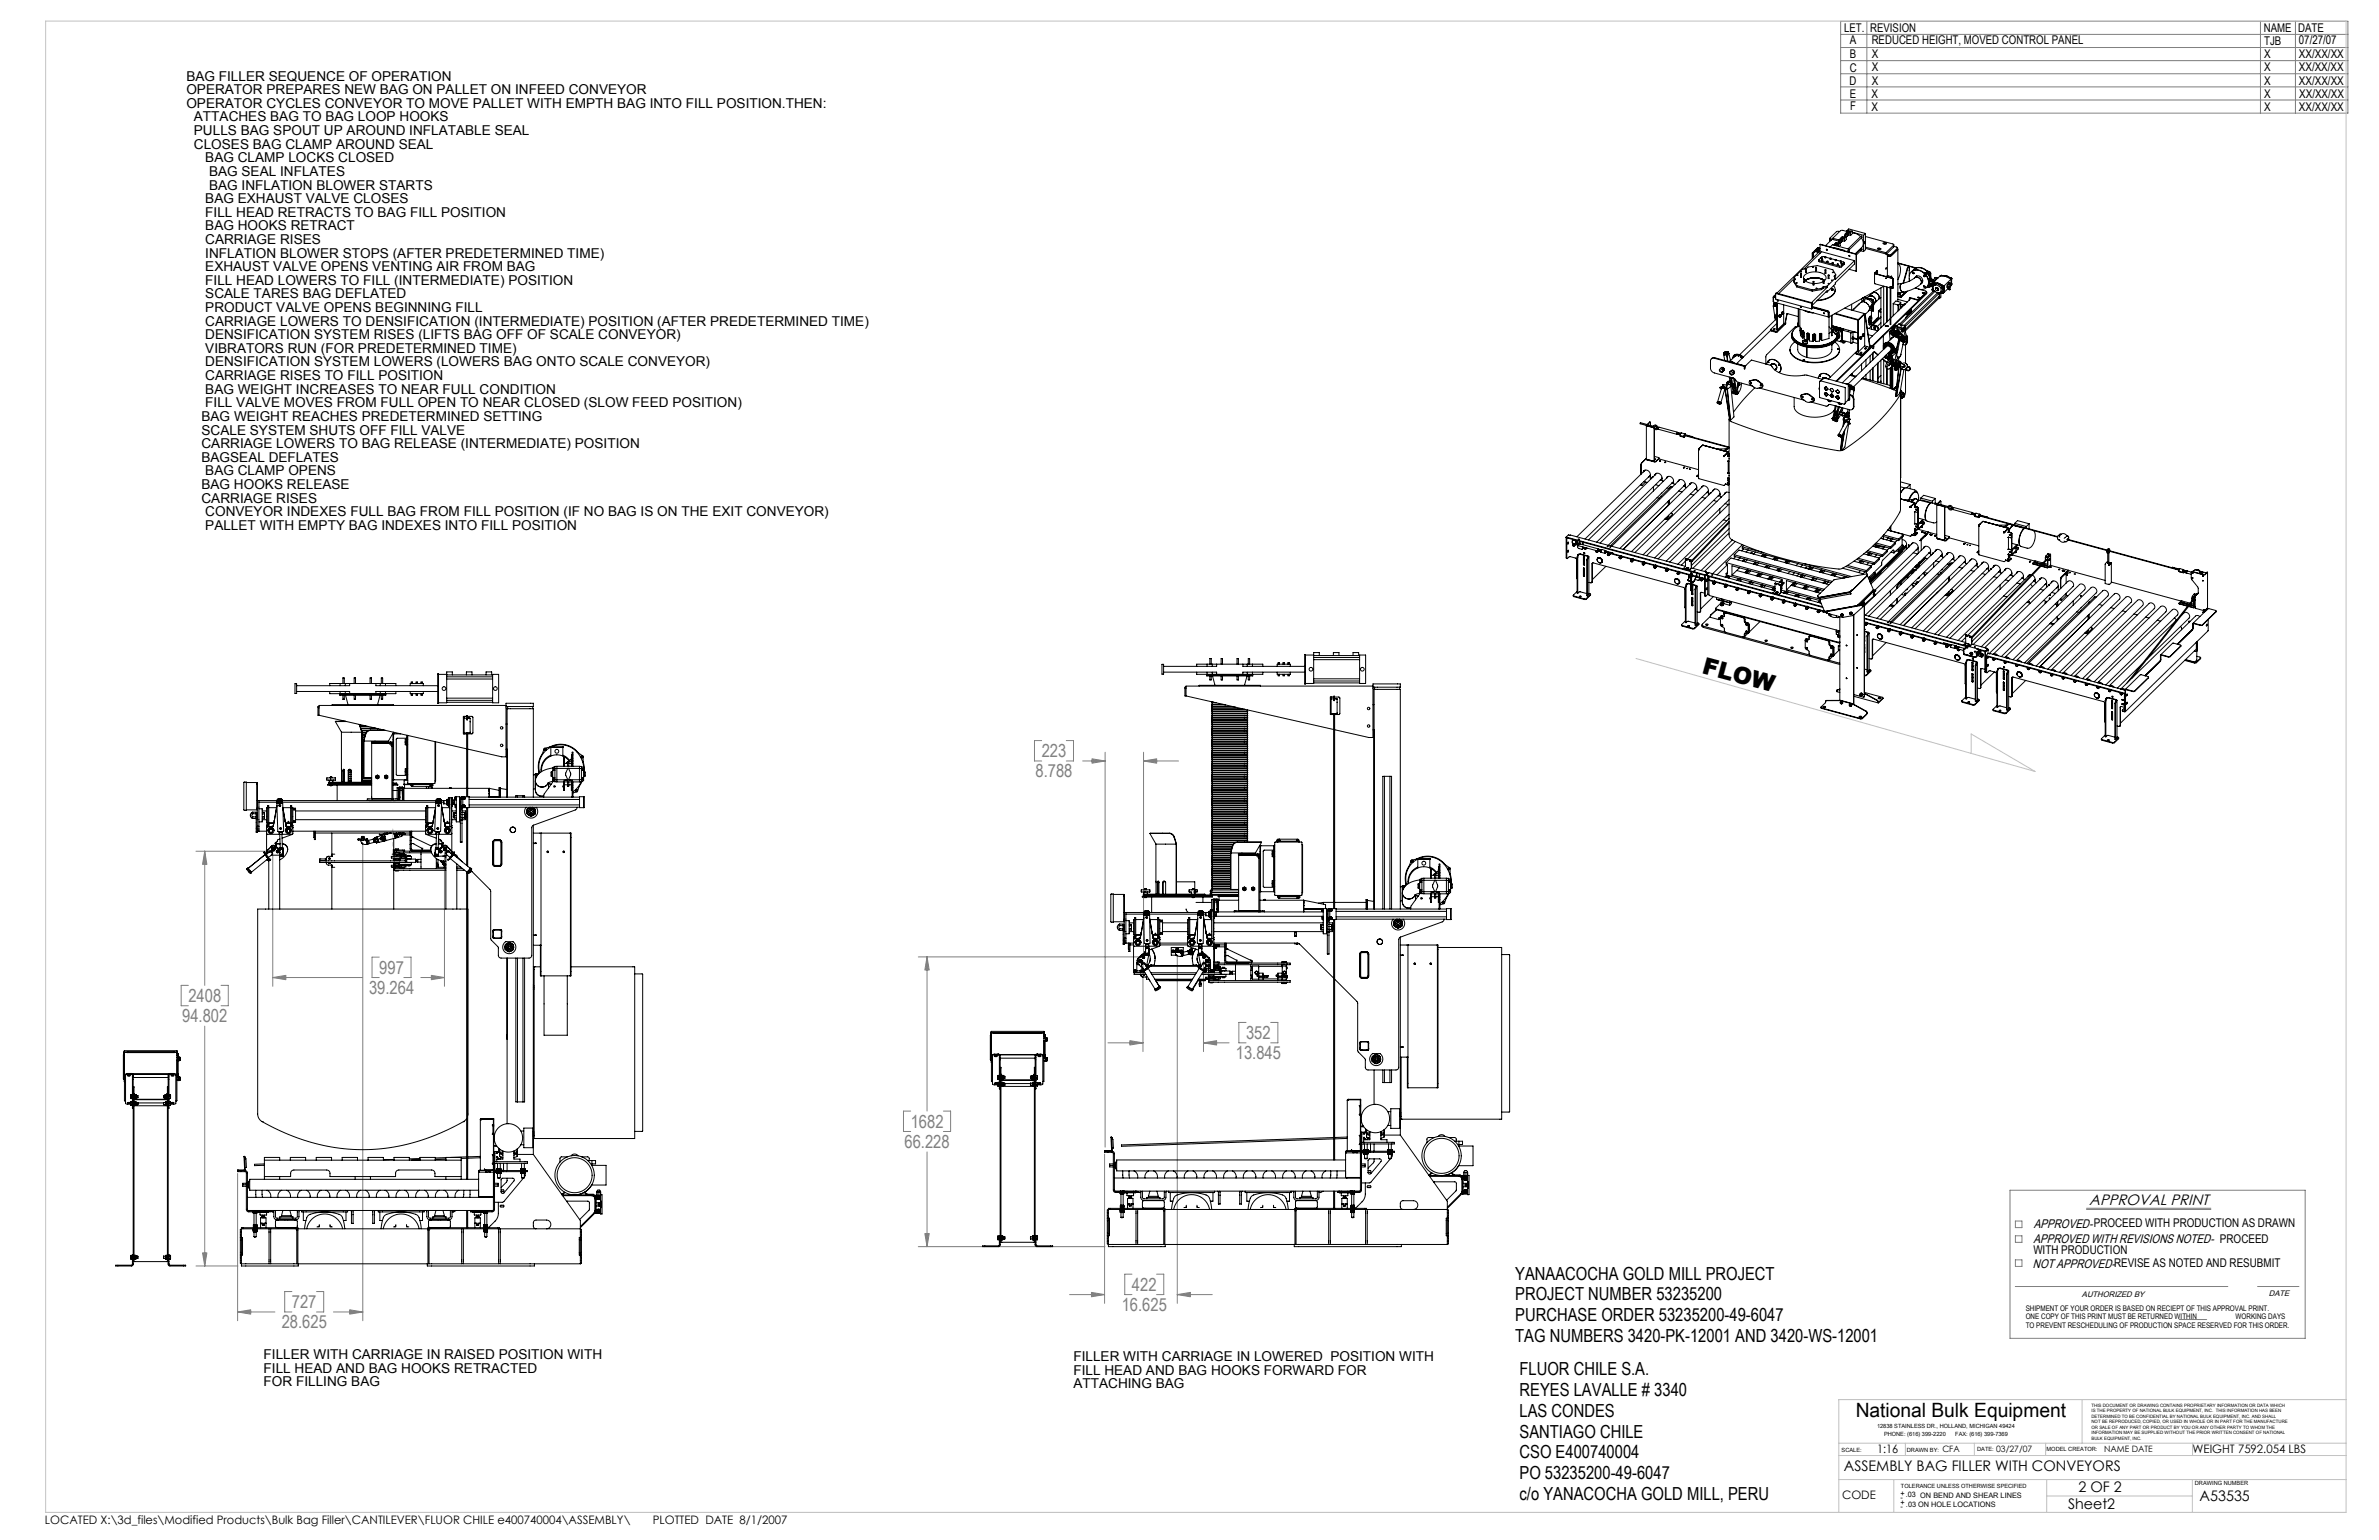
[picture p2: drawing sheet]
<svg xmlns="http://www.w3.org/2000/svg" width="864mm" height="559mm" viewBox="0 0 864 559" stroke-linecap="round" stroke-linejoin="round" font-family="sans-serif">
<defs><g id="words">
<text font-size="8.5" x="617.5" y="244.1" transform="rotate(15 617.5 244.1)">FLOW</text>
<text font-size="7.2" x="673.6" y="514.2">National Bulk Equipment</text>
<g font-size="6.5" fill="#808080">
<text x="378.1" y="274.7">223</text>
<text x="375.9" y="282.1">8.788</text>
<text x="137.7" y="353.3">997</text>
<text x="68.4" y="363.5">2408</text>
<text x="134" y="360.7">39.264</text>
<text x="66.1" y="370.9">94.802</text>
<text x="452.3" y="377">352</text>
<text x="448.6" y="384.4">13.845</text>
<text x="330.6" y="409.1">1682</text>
<text x="328.4" y="416.5">66.228</text>
<text x="410.9" y="468.3">422</text>
<text x="106" y="474.6">727</text>
<text x="407.2" y="475.7">16.625</text>
<text x="102.3" y="482">28.625</text>
</g>
<g font-size="6.5">
<text x="550" y="464.3">YANAACOCHA GOLD MILL PROJECT</text>
<text x="550" y="471.9">PROJECT NUMBER 53235200</text>
<text x="550" y="479.4">PURCHASE ORDER 53235200-49-6047</text>
<text x="550" y="487">TAG NUMBERS 3420-PK-12001 AND 3420-WS-12001</text>
<text x="551.6" y="499">FLUOR CHILE S.A.</text>
<text x="551.6" y="506.6">REYES LAVALLE # 3340</text>
<text x="551.6" y="514.1">LAS CONDES</text>
<text x="551.6" y="521.7">SANTIAGO CHILE</text>
<text x="551.6" y="529.2">CSO E400740004</text>
<text x="551.6" y="536.8">PO 53235200-49-6047</text>
<text x="551.6" y="544.3">c/o YANACOCHA GOLD MILL, PERU</text>
</g>
<text font-size="5.5" x="758.4" y="437.4">APPROVAL PRINT</text>
<g font-size="5.3">
<text x="669.3" y="533.9">ASSEMBLY BAG FILLER WITH CONVEYORS</text>
<text x="754.5" y="541.3">2 OF 2</text>
<text x="798.5" y="544.8">A53535</text>
<text x="750.8" y="547.5">Sheet2</text>
</g>
<g font-size="4.9">
<text x="67.7" y="29.3">BAG FILLER SEQUENCE OF OPERATION</text>
<text x="67.7" y="34.2">OPERATOR PREPARES NEW BAG ON PALLET ON INFEED CONVEYOR</text>
<text x="67.7" y="39.1">OPERATOR CYCLES CONVEYOR TO MOVE PALLET WITH EMPTH BAG INTO FILL POSITION.THEN:</text>
<text x="70.4" y="44.1">ATTACHES BAG TO BAG LOOP HOOKS</text>
<text x="70.4" y="49">PULLS BAG SPOUT UP AROUND INFLATABLE SEAL</text>
<text x="70.4" y="54">CLOSES BAG CLAMP AROUND SEAL</text>
<text x="74.5" y="58.9">BAG CLAMP LOCKS CLOSED</text>
<text x="75.9" y="63.8">BAG SEAL INFLATES</text>
<text x="75.9" y="68.8">BAG INFLATION BLOWER STARTS</text>
<text x="74.5" y="73.7">BAG EXHAUST VALVE CLOSES</text>
<text x="74.5" y="78.7">FILL HEAD RETRACTS TO BAG FILL POSITION</text>
<text x="74.5" y="83.6">BAG HOOKS RETRACT</text>
<text x="74.5" y="88.5">CARRIAGE RISES</text>
<text x="74.5" y="93.5">INFLATION BLOWER STOPS (AFTER PREDETERMINED TIME)</text>
<text x="74.5" y="98.4">EXHAUST VALVE OPENS VENTING AIR FROM BAG</text>
<text x="74.5" y="103.3">FILL HEAD LOWERS TO FILL (INTERMEDIATE) POSITION</text>
<text x="74.5" y="108.3">SCALE TARES BAG DEFLATED</text>
<text x="74.5" y="113.2">PRODUCT VALVE OPENS BEGINNING FILL</text>
<text x="74.5" y="118.2">CARRIAGE LOWERS TO DENSIFICATION (INTERMEDIATE) POSITION (AFTER PREDETERMINED TIME)</text>
<text x="74.5" y="123.1">DENSIFICATION SYSTEM RISES (LIFTS BAG OFF OF SCALE CONVEYOR)</text>
<text x="74.5" y="128">VIBRATORS RUN (FOR PREDETERMINED TIME)</text>
<text x="74.5" y="137.9">CARRIAGE RISES TO FILL POSITION</text>
<text x="74.5" y="133">DENSIFICATION SYSTEM LOWERS (LOWERS BAG ONTO SCALE CONVEYOR)</text>
<text x="74.5" y="142.9">BAG WEIGHT INCREASES TO NEAR FULL CONDITION</text>
<text x="74.5" y="147.8">FILL VALVE MOVES FROM FULL OPEN TO NEAR CLOSED (SLOW FEED POSITION)</text>
<text x="73.1" y="152.7">BAG WEIGHT REACHES PREDETERMINED SETTING</text>
<text x="73.1" y="157.7">SCALE SYSTEM SHUTS OFF FILL VALVE</text>
<text x="73.1" y="167.6">BAGSEAL DEFLATES</text>
<text x="73.1" y="162.6">CARRIAGE LOWERS TO BAG RELEASE (INTERMEDIATE) POSITION</text>
<text x="74.5" y="172.5">BAG CLAMP OPENS</text>
<text x="73.1" y="177.4">BAG HOOKS RELEASE</text>
<text x="73.1" y="182.4">CARRIAGE RISES</text>
<text x="74.5" y="187.3">CONVEYOR INDEXES FULL BAG FROM FILL POSITION (IF NO BAG IS ON THE EXIT CONVEYOR)</text>
<text x="74.5" y="192.2">PALLET WITH EMPTY BAG INDEXES INTO FILL POSITION</text>
<text x="95.7" y="493.2">FILLER WITH CARRIAGE IN RAISED POSITION WITH</text>
<text x="389.7" y="493.9">FILLER WITH CARRIAGE IN LOWERED POSITION WITH</text>
<text x="95.7" y="498.1">FILL HEAD AND BAG HOOKS RETRACTED</text>
<text x="95.7" y="503.1">FOR FILLING BAG</text>
<text x="389.7" y="498.9">FILL HEAD AND BAG HOOKS FORWARD FOR</text>
<text x="389.7" y="503.8">ATTACHING BAG</text>
</g>
<g font-size="4.5">
<text x="738.3" y="445.4">APPROVED-PROCEED WITH PRODUCTION AS DRAWN</text>
<text x="738.2" y="451.2">APPROVED WITH REVISIONS NOTED- PROCEED</text>
<text x="738" y="460">NOT APPROVED-REVISE AS NOTED AND RESUBMIT</text>
</g>
<g font-size="4.4">
<text x="669.4" y="11.6">LET.</text>
<text x="678.9" y="11.6">REVISION</text>
<text x="821.8" y="11.6">NAME</text>
<text x="834.3" y="11.6">DATE</text>
<text x="671.5" y="16">A</text>
<text x="679.4" y="16">REDUCED HEIGHT, MOVED CONTROL PANEL</text>
<text x="821.9" y="16.2">TJB</text>
<text x="834.5" y="16">07/27/07</text>
<text x="671.5" y="21">B</text>
<text x="679.5" y="21">X</text>
<text x="821.9" y="20.9">X</text>
<text x="834.6" y="21">XX/XX/XX</text>
<text x="671.5" y="25.9">C</text>
<text x="679.5" y="25.7">X</text>
<text x="821.9" y="25.9">X</text>
<text x="834.5" y="25.7">XX/XX/XX</text>
<text x="671.4" y="30.7">D</text>
<text x="671.5" y="35.5">E</text>
<text x="679.4" y="35.5">X</text>
<text x="679.4" y="30.7">X</text>
<text x="821.9" y="30.7">X</text>
<text x="821.9" y="35.4">X</text>
<text x="834.6" y="30.7">XX/XX/XX</text>
<text x="834.6" y="35.4">XX/XX/XX</text>
<text x="671.6" y="40">F</text>
<text x="679.4" y="40.3">X</text>
<text x="821.9" y="40.3">X</text>
<text x="834.6" y="40.3">XX/XX/XX</text>
<text x="738.1" y="455.2">WITH PRODUCTION</text>
</g>
<g font-size="4.2">
<text x="681.4" y="527.2">1:16</text>
<text x="795.9" y="527.3">WEIGHT 7592.054 LBS</text>
<text x="668.7" y="543.8">CODE</text>
<text x="16.3" y="552.9">LOCATED X:\3d_files\Modified Products\Bulk Bag Filler\CANTILEVER\FLUOR CHILE e400740004\ASSEMBLY\</text>
<text x="237" y="552.9">PLOTTED DATE 8/1/2007</text>
</g>
<g font-size="3.2">
<text x="705.1" y="526.8">CFA</text>
<text x="724.6" y="527">03/27/07</text>
<text x="763.8" y="527">NAME DATE</text>
</g>
<g font-size="2.9">
<text x="755.7" y="470.7">AUTHORIZED BY</text>
<text x="823.6" y="470.4">DATE</text>
</g>
<g font-size="2.8">
<text x="735.4" y="475.7">SHIPMENT OF YOUR ORDER IS BASED ON RECIEPT OF THIS APPROVAL PRINT.</text>
<text x="735.4" y="478.7">ONE COPY OF THIS PRINT MUST BE RETURNED WITHIN</text>
<text x="811.6" y="478.7">WORKING DAYS</text>
<text x="735.4" y="481.8">TO PREVENT RESCHEDULING OF PRODUCTION SPACE RESERVED FOR THIS ORDER.</text>
</g>
<g font-size="2.7">
<text x="689.9" y="543">+.03 ON BEND AND SHEAR LINES</text>
<text x="689.9" y="544.2">-</text>
<text x="689.9" y="546.3">+.03 ON HOLE LOCATIONS</text>
<text x="689.9" y="547.4">-</text>
</g>
<g font-size="2.1">
<text x="681.4" y="518">12838 STAINLESS DR., HOLLAND, MICHIGAN 49424</text>
<text x="683.9" y="521.1">PHONE: (616) 399-2220</text>
<text x="709.8" y="521.1">FAX: (616) 399-7369</text>
<text x="668.5" y="526.7">SCALE:</text>
<text x="692.2" y="526.8">DRAWN BY:</text>
<text x="717.7" y="526.6">DATE:</text>
<text x="742.9" y="526.7">MODEL CREATOR:</text>
<text x="690.1" y="539.9">TOLERANCE UNLESS OTHERWISE SPECIFIED</text>
<text x="796.8" y="538.8">DRAWING NUMBER</text>
</g>
<g font-size="1.6">
<text x="759.2" y="510.5">THIS DOCUMENT OR DRAWING CONTAINS PROPRIETARY INFORMATION OR DATA WHICH</text>
<text x="759.2" y="514.5">DETERMINED TO BE CONFIDENTIAL BY NATIONAL BULK EQUIPMENT, INC. AND SHALL</text>
<text x="759.2" y="512.5">IS THE PROPERTY OF NATIONAL BULK EQUIPMENT, INC. THIS INFORMATION HAS BEEN</text>
<text x="759.2" y="518.5">OR SALE OF ANY PART OR PRODUCT BY YOU OR ANY OTHER PARTY TO WHOM THE</text>
<text x="759.2" y="516.5">NOT BE REPRODUCED, COPIED, OR USED IN WHOLE OR IN PART FOR THE MANUFACTURE</text>
<text x="759.2" y="520.4">INFORMATION MAY BE SUPPLIED WITHOUT THE PRIOR WRITTEN CONSENT OF NATIONAL</text>
<text x="759.2" y="522.4">BULK EQUIPMENT, INC.</text>
</g>
</g></defs>
<g fill="none" stroke="#808080" stroke-width=".36">
<path d="M668.2 7.7h184.1v33.4h-184.1zM668.2 12.5h184.1M668.2 17.2h184.1M677.7 7.7v33.4M820.6 7.7v33.4M833.3 7.7v33.4M668.2 31.5h184.1M668.2 22h184.1M668.2 26.8h184.1M668.2 36.3h184.1M378.1 268.7h-2.6v7.4h2.6M387.1 268.7h2.6v7.4h-2.6"/>
<path d="M393 276.1h8.2M396.4 275.3l4.8 .8-4.8 .8zM401.2 273v143.2M415.1 276.1l4.8-.8v1.6zM415.1 276.1h12.7M415.1 273v72.9M71.1 308.9h28.5M74.3 308.9l.8 4.7h-1.6zM74.3 308.9v48.6M99 309.5v48.4M131.7 305.9v173.3M161.3 309.3v48.6"/>
<path d="M68.4 357.5h-2.6v7.5h2.6M80.3 357.5h2.6v7.5h-2.6M99 354.7l4.8-.8v1.6zM99 354.7h32.5M137.7 347.3h-2.6v7.4h2.6M146.6 347.3h2.6v7.4h-2.6M152.8 354.7h8.5M156.6 353.9l4.7 .8-4.7 .8zM333.4 347.2h80.4M336.5 347.2l.8 4.8h-1.6zM336.5 347.2v56M414.9 348.7v32.9"/>
<path d="M427.4 346.5v126.4M436.9 348.7v32.9M74.3 372.4v87M402.2 378.4h12.7M410.1 377.6l4.8 .8-4.8 .8zM436.9 378.4l4.7-.8v1.6zM436.9 378.4h9.3M452.3 371h-2.6v7.4h2.6M461.3 371h2.6v7.4h-2.6M330.6 403.2h-2.6v7.4h2.6M336.5 418v34.4M342.5 403.2h2.6v7.4h-2.6"/>
<path d="M401 418.8v54.1M86.3 425.8v53.4M729.7 431.9h107.1v53.7h-107.1zM757.4 438.9h45.2M757.4 438.4h45.2M71.1 459.4h15.3M73.5 454.6h1.6l-.8 4.8zM333.4 452.4h67.7M335.7 447.6h1.6l-.8 4.8zM731.6 443.1h2.4v2.4h-2.4zM731.6 448.4h2.4v2.4h-2.4zM731.6 457.2h2.4v2.3h-2.4z"/>
<path d="M86.3 476.1l4.7-.8v1.6zM86.3 476.1h13.5M106 468.7h-2.7v7.4h2.7M114.9 468.7h2.6v7.4h-2.6M121.1 476.1h10.6M126.9 475.3l4.8 .8-4.8 .8zM388.3 469.8h12.7M396.2 469l4.8 .8-4.8 .7zM410.9 462.3h-2.6v7.5h2.6M419.8 462.3h2.7v7.5h-2.7M427.4 469.8l4.7-.8v1.5zM427.4 469.8h12.7"/>
<path d="M731.6 466.8h77.1M791.1 478.8h10M819.5 466.8h15"/>
</g>
<path d="M437.7 352.5v-4.3" fill="none" stroke="#c0c0c0" stroke-width=".36" stroke-dasharray="15.2 1.3 1.3 1.3" stroke-dashoffset="15"/>
<path d="M142.6 311.9v-11.1" fill="none" stroke="#c0c0c0" stroke-width=".36" stroke-dasharray="15.2 1.3 1.3 1.3" stroke-dashoffset="11.6"/>
<g fill="none" stroke="#c0c0c0" stroke-width=".36">
<path d="M16.6 7.6h835v541.2h-835zM593.9 238.9l144.9 41-23.3-13.6v7.1M755.8 507.9v15.8M851.6 507.9h-184.1v40.9M667.5 536.9h184.1M667.5 523.7h184.1M667.5 528.1h184.1M687.5 536.9v11.9M691.7 523.7v4.4M716.7 523.7v4.4M742.6 523.7v4.4M743 536.9v11.9"/>
<path d="M795.8 536.9v11.9M795.9 523.7v4.4M743 542.8h52.8"/>
</g>
<path d="M336.5 347.2l.8 4.8h-1.6zM335.7 447.6h1.6l-.8 4.8zM396.4 275.3l4.8 .8-4.8 .8zM415.1 276.1l4.8-.8v1.6zM427.4 469.8l4.7-.8v1.5zM396.2 469l4.8 .8-4.8 .7zM410.1 377.6l4.8 .8-4.8 .8zM436.9 378.4l4.7-.8v1.6zM126.9 475.3l4.8 .8-4.8 .8zM86.3 476.1l4.7-.8v1.6zM73.5 454.6h1.6l-.8 4.8zM74.3 308.9l.8 4.7h-1.6zM99 354.7l4.8-.8v1.6zM156.6 353.9l4.7 .8-4.7 .8z" fill="#808080"/>
<g fill="none" stroke="#000" stroke-width=".36">
<path d="M653.6 99.4l.2 1.2 .1-1.2M653.6 99.3l.3 .1zM655.4 97.6l.2 1.3 .1-1.3M655.4 97.6h.3zM658.2 92.7v.9M658.2 92.7v.1M658.2 92.8v.7M658.2 92.5v.2M658.2 92.5h.1M658.2 92.7h.1M658.3 92.7l-.1 .1M658.3 92.5v.2"/>
<path d="M658.3 92.6v.8M658.6 91.5l-.4 .4v.6M658.6 91.5l.1 .1M658.6 91.5v.1M658.7 91.6h-.1M658.7 91.4v.2M658.7 91.3l-.1 .2M658.7 91.3h.1M658.9 91.1h.1M659 91l-.3 .3M659 91h.1M659.1 97l.2 1.3 .1-1.3"/>
<path d="M659.1 97h.3zM659.1 91.1l-.5 .5M659.3 91.2h-.1M659.7 90.4l-.8 .6M659.7 90.4h.1M659.7 90.8l-.1 .4-.7-.1M659.7 90.8h.1M659.7 90.8l-.1 .5-.6-.3M659.8 91.1l-.2 .2M659.8 90.9h.1M659.8 90.9l-.1 .5-.5-.2M659.8 90.4l-.1 .4"/>
<path d="M659.8 90.4l.2 .1M659.9 90.9l-.1 .6-.6-.3M659.9 90.6h.1M659.9 90.5v.1M660 90.5h.1M660 90.2l-.2 .2M660 90.2l-.3 .2M660 90.2h.1M660.1 90.6l-.1 .1M660.1 90.6h.1M660.2 90l.5 .2M660.2 90h.1"/>
<path d="M660.2 89.9l.1 .1M660.2 89.9l-.5 .5M660.2 94.3l.2 .7 7.5 2 .5-.1 1.1-1v-.6M660.3 90l.2 .1M660.3 91l-.5 .5M660.3 90.2h.1M660.4 90.2l-.7 .6M660.4 90.2l-.1 .1M660.5 90.8l-.1 .2zM660.5 90.3l-.6 .6M660.5 90.3l-.7 .6M660.5 90.3l-.1 .5"/>
<path d="M660.5 90l-.6-.2-2 2v2M660.5 90v.1M660.5 90.8h-.4l.3 .2M660.7 91.1l-15.7 15.3M660.7 88.7l13.2 3.5M660.7 88.7v3.2M660.7 88.7l13.1 3.6M661.1 93.5l.1 .4 .2-.4M661.4 94.3l.1 .4 .2-.4M662.5 99.1h.3M662.5 98v1.2M662.8 93.2l-.2 .4-.1-.4h-1.1l-1.2 1.2 7.7 2.2 .5-.1 1.1-1.1-1.1-.5"/>
<path d="M662.8 93.3l1.5 .4 .1 .4 .3-.4M662.8 98v1.2M663.1 90.5l.2 .2M663.2 94.8l.2 .4 .2-.4M663.6 99.9l.2 1.2 .2-1.2M663.6 99.8l.4 .1zM664.2 86.9v.8M664.3 86.7l-.1 .3 .4 .2M664.3 86.4l.1 .6 .3 .2M664.3 86.6v.1M664.4 89.6l.8-.8 6.1 1.6M664.7 93.8l1.5 .5"/>
<path d="M664.7 87.2h.1M665.1 95.3l.2 .4 .1-.4M665.3 86.4v.5l-.4 .1-2.2 2.1M665.3 86.4l2.3 .7M665.7 89.8v.2M665.7 89.8l3.6 1.1M665.7 89.8l-.1 .1M665.9 89h.8M665.9 89h.1M666.1 88.8l-.5 .1M666.1 88.8h1.1M666.1 88.6v.1"/>
<path d="M666.2 88.4l-.2 .4M666.2 88.4l.3 .1M666.2 94.2l.2 .4 .1-.4M666.3 88.5l.2 .3M666.3 88.5h.1M666.3 88.4l.1 .4M666.4 88.5h-.1M666.4 89l-.1 .1M666.4 99.6l-1.1-1.7-5.6-1.5-3.4 .5-.6 .6-1.4 .2-3 2.9M666.4 99.6l-.6 .6 .4 .7M666.4 99.6v.5l-.4 .4M666.5 94.4l1.6 .3 .1 .4 .2-.4"/>
<path d="M666.5 88.5l.3 .1M666.6 89l-.2 .1M666.6 88.2l-.3 .3M666.6 88.2h.1M666.8 88.2l-.3 .3M666.8 88.2l-.6 .2M666.8 88.2l.3 .2M667 95.8l.1 .4 .2-.4M667.2 88.8l.2 .6M667.2 88.2h.7M667.5 87.5v.4M667.7 87.5l.1 .1"/>
<path d="M667.7 87.1l.2 .1M667.8 84l-1.1 .1-2.4 2.3 3.2 1.1M667.9 88.2l-.7 .6M667.9 88.2l.2 .8-.5 .4M667.9 87.1l.1 .3-1.5 1.7M668 86.9l.4 .1M668 86.9l-.1 .2M668.1 86.8l-.1 .1M668.3 86.4v.1M668.3 95.5l.2 .4 .2-.4M668.4 86.3l-.2 .3M668.4 86.3h.4"/>
<path d="M668.4 87.7l.1 .1M668.4 87l-.2 .3 .4 .3M668.5 87.7l-.6 .6M668.5 86.3l.2 .3M668.5 86.3h.1M668.6 86.3v.3M668.6 86.8l-.2 .2M668.6 87.6l-.1 .1M668.6 87l.2 .5M668.8 87.5l-.2 .1M668.8 87.5l-.3 .2M668.8 86.3l.2 .2"/>
<path d="M668.8 86.8l-.2 .2M668.8 86l-.4 .3M668.9 86l-.4 .3M668.9 86h.1M668.9 86h-.1M668.9 86.8l-1 .1-.2 .8M669 86l-.2 .3M669 86l.3 .2M669.5 86.7h-1.6l-.4 .8M669.5 86.7l.2 .8M669.5 86h.6M669.7 87.5h-.9"/>
<path d="M670.1 86l-.6 .7M670.1 86l.2 .8-.6 .7M670.2 84.8v.4l-1.4 1.4 .1 .4h-.3M670.2 84.8h.4M670.3 84.7h.1M670.4 84.6l-.2 .2M670.4 84l-2.2-.3-2.9 2.7M670.4 83.7l.7-.6 6.1 1.6M670.4 83.7l.4 .2M670.4 83.7v.8M670.4 85.8v.1M670.5 84.5l-.6 .3-.1 .9"/>
<path d="M670.5 84.5h1.2M670.5 84.2v.1M670.6 84.1l-.2 .4M670.6 84.1h.4M670.6 85.6h.1M670.6 84.8l-.2 .3 .4 .4M670.7 85.6l-.6 .5M670.8 84.2l.2 .3M670.8 84.2v.3M670.8 84.1h.1M670.8 84.6l-.2 .2M670.8 85.5l.2-.2-.3 .3"/>
<path d="M670.8 85.5l-.1 .1M670.8 90.3l4.7-4.6h.3l.1 .4-4.6 4.5M670.9 84.8l.1 .6 .9-.1M670.9 83.8l.4 .1M670.9 83.8l-.3 .3M671 84.1l.2 .2M671 84.6l-.1 .2M671 83.9l-.2 .2M671 83.8l-.2 .3M671 83.8h.1M671.1 84.6l-1 .1-.2 .8M671.2 97.7l2.6 .7"/>
<path d="M671.3 83.9l-.3 .2M671.3 83.9l.2 .1M671.3 92.9v-.2l.2 .3M671.3 90.4l-.8 .9M671.3 90.4v1.1M671.7 84.5l.2 .8M672.3 83.9h-.6l-.6 .6v.3h-.2M672.3 83.9l-.6 .6M672.3 83.9l.2 .8-.6 .6M672.4 84.3l4.1 1.1M672.5 84.6a3.7 3.7 0 0 1 2.9 1.3M673.2 94.6l-7 6.8v-.5"/>
<path d="M673.2 94.6v1.2l-7 6.8v.5l-2.9 2.8M673.2 94.6l-11.9-3.3-6.4 6.3M673.6 92.1l1.9-2 .4 .1v.3l-2 2M673.8 92.3v6.1M673.9 92.2l-.1 .1M673.9 92.2l-.1 6.2M674.8 90.8h.1M675.4 91l1.1 .3M675.7 86.3a2.79 2.79 0 0 1 .1 3.6l-2.3 2.2M676.5 85.4v5.9M676.7 87.8l-.1 .4M676.8 87.7l.2 .1a.34 .34 0 0 1 0 .4 .34 .34 0 0 1-.4 .1z"/>
<path d="M677.2 85.8l10.2 2.9v.3l-2.8 2.7M677.2 89.7l7.4 2M677.2 90.1l7.4 2.1M677.2 84.7l-.7 .7M677.2 84.7v5.9l-.7 .7M681.1 98.9v.4zM681.5 98.3l-1 1 6.5 1.9v3.4l-6.5-1.7v-3.7M681.6 99.5l-.1-1.2-.8 .9 6.4 1.8v3.6M681.6 90.1h1a.29 .29 0 0 1 .1 .5 .29 .29 0 0 1-.5-.1zM683.6 88.2h1a.29 .29 0 0 1 .1 .5 .29 .29 0 0 1-.5-.1zM684.6 92.2l.5 .6v7.4M684.6 91.7v.5"/>
<path d="M687.5 88.8l-.1 .8-2.6 2.6 1.6 .2 2.4-2.4-.2-.3-1.1-.3M688.8 89.9v.6l-2.3 2.3-1.4-.1M688.8 90.2l.1 .3-2.3 2.3-1 .1M688.9 95.7a3.7 3.7 0 0 1 .5 4.7l-.5 1.1M688.9 90.4v19M688.9 95.5l6.5 1.8M688.9 95.4l6.7 1.8M693.1 96.7l-.6 .7-1.5 5.3M693.1 96.7l-.7 .6-1.6 5.5M693.1 96.7v3.4M693.1 97.1h.1M693.1 98.1h.1"/>
<path d="M693.1 97.1v.1M693.8 98.7a4.1 4.1 0 0 1 6.3 3v1.5l-.7 1.1M694.3 98.3a3.7 3.7 0 0 1 6.2 1.5l.4 1.4M694.4 98.8l.1 .3 .4 .1M694.7 97.8a4.1 4.1 0 0 1 6.3 3v.4M695.3 97.9h-.1M695.3 97.9h.1M695.5 97.9h-.3M698.4 99.8v.4l.4 .1M698.4 98.9l1.4 .3a2.21 2.21 0 0 1 1 1.9M698.4 99l1.2 .3a2.23 2.23 0 0 1 1.1 2l.2 .1-.9-.2M698.5 99.8l.4 .4"/>
<path d="M698.8 99.4l.5 .5M699.2 99l.5 .1M699.2 99h.1M699.5 98.3l1.3 .6 .1 1.6M699.5 99l.1 .1M699.6 98.4l1.1 .5 .1 1.3M704.8 99.9l-.1 .1M704.8 99.9l-.3 .1M704.8 99.9l.2 .1M642.8 119.9l-12.4 12.1M643.7 111l.8 5.1M643.7 119.5l.7-.2-.4 .4z"/>
<path d="M643.9 110.4v.3M643.9 110.4h.1M643.9 110.7a.3 .3 0 0 0-.1 .5 .3 .3 0 0 0 .5 0l.5-.1M643.9 110.3l.1 .7 .5 .1M643.9 110.3h.5M643.9 110.3v.4M644.1 107.7h.1M644.2 107.7l-.3 .2M644.2 107.7l.4 .1M644.2 119.6l-.3 .1M644.4 110.3l.1 .8M644.6 108l-.8-.1v1.7l19.8 5.4"/>
<path d="M644.6 107.6l-.6-.1-.3 .2 .1 1.7M644.6 106.8l-.8 .8M644.6 106.5l13.1 3.6M644.6 106.5v2l13.1 3.6M644.6 106.5l.2-.2 13.1 3.6M644.6 110.9l-.1 .2M644.7 110.1l-.8 .2M644.7 115v.1M644.7 110.1l-.3 .2M644.7 110.1v.2M644.7 115a.43 .43 0 0 0-.3 .4 .43 .43 0 0 0 .3 .4v.1M644.8 114l.2-.2a1.68 1.68 0 0 0-.5 2.2"/>
<path d="M644.9 110.3l-.5 .3 .4 .4M644.9 111.8h.1M644.9 111.8l.1 .5M644.9 110.2v1.6M644.9 114.1l.1 .2M645 110.3v1M645 114.9l-.1 .7M645 114.5l-.3 .5v.8M645 117.4l-2.2 2.3 2.3 .5 2.7-2.6M645 115.6l-13.5 13.1M645 110.2h-.1M645 114.1h-.1"/>
<path d="M645 109.9v9.8h.2M645.2 110v9.7M645.2 108.9l.3 .3M645.8 114.8h.1M645.8 114.6l.3 .1M645.8 114.6v.4h.3M645.9 114.3h.1M645.9 114.3l-.1 .6M646.1 114.7v.3M646.2 115h.1M646.2 114.9l.2 .1M646.2 114.3l-.1 .4"/>
<path d="M646.3 114.9l-.2 .1M646.3 114.4l-.1 .6M646.3 114.4h.1M646.3 114.4l-.1 .5M646.3 114.4l.2 .1M646.4 114.5l-.1 .4M646.4 114.4l-.2 .5M646.4 114.4h.1M646.4 114.5l-.4-.3-.2 .4M646.4 114.5v.5zM646.8 113.6l.2 .1M646.8 113.6v.4l.2 .1"/>
<path d="M646.9 113.3h.1M646.9 113.3l-.2 .6M647 113.2l.4 .1M647 113.2l-.2 .4M647 113.2l.1 .1M647 113.7v.4M647.2 114h.1M647.3 114l-.3 .1M647.3 113.4l-.1 .6M647.3 113.5l-.1 .5M647.3 113.5h.1M647.3 113.6l-.1 .3"/>
<path d="M647.4 113.5l-.2 .5M647.4 113.5l-.1 .5M647.4 113.3l-.4 .4M647.4 113.3v.2M647.4 113.5v.5zM647.5 117.5l.4 .1M647.5 110.6l-.1 2.9M647.5 113.9v3.6l-2.3 2.2M648.1 117v.3M648.2 117.1v.4l-3.1 3-2.2-.4-.1-.5M648.8 113.8l-.9 3.8M649 113.8l-.4 .2-.7 3.6"/>
<path d="M649 113.8l3.8 1.1M649 113.8l-.3 .3M651.2 101.9v.5l1 1.7M651.2 101.9l1 1.8M651.3 100.6v.4M651.3 101l-5.6 5.6M651.3 101l.3 .5M651.3 100.6l.5 .7-.6 .6M652.2 104.1l5.7 1.5M652.2 103.7l5.7 1.5M652.2 103.7v.4M652.3 118.7l-.6-.1-10.5 10.2-.2 .6v2.7"/>
<path d="M652.6 118.3h.1M652.8 118.4a2.98 2.98 0 0 0-2.2 2.8 2.98 2.98 0 0 0 2.2 2.9l3.4 1.2 4.5 .1a6.8 6.8 0 0 0 6.2-3.7v-.9M652.8 116.9l-.2 1.6M652.8 112l.1 6.5M652.9 112.1v6.4M653.4 118.4l-.5 .1M653.4 112.2v7.7l.2 1.6M653.6 119.1v2.4M653.7 111.2l.2 .3M653.7 119.1l.1 .5M653.7 119.1h-.1M653.8 119.4v2.5l.6 .7"/>
<path d="M654.8 102.4h.3M654.8 101.3v1.2M654.8 101.2a2.31 2.31 0 0 1 2.6-2.4l1.9-.1a3 3 0 0 1 3.6 2.3l-.7 1M654.9 112.6l1.6 .7 1.7 .2M654.9 112.6l1.6 .6 1.6 .3M655.1 101.7a4.9 4.9 0 0 0 3.1 1.2M655.1 101.3v1.2M655.6 101.6l1.4-.6 1.7-.2 1.7 .2 1.5 .5-1.4-.5-1.7-.2-1.7 .2zM657.7 110.1v2M657.9 105.2v.4M657.9 111.6l5.6 1.6 .1 1.8M657.9 111.5l5.7 1.5 .2 1.9"/>
<path d="M657.9 111.2l5.8 1.6 .3 .5v1.6M657.9 109.9l-.2 2.2M657.9 109.9l-.2 .2M658.2 103.3h.3M658.2 102.2v1.2M658.2 102.1l.3 .1zM658.5 102.2v1.2M661.3 104.6v.5M661.3 105.1l-3.4 .5M661.3 104.6l-3.4 .6M661.8 102.2l-1.5 .5-1.8 .2M661.8 101.6l.2 1.2 .2-1.2"/>
<path d="M661.8 101.6h.4zM661.8 104.1v.4M661.8 104.1l-.5 .5M661.8 104.5l-.5 .6M661.9 101.5l-1.6-.6-2-.1-1.8 .3-1.3 .7 1.5-.7 1.6-.2 2 .1 1.6 .5-1.8-.5-1.7-.1-1.9 .3-1.2 .7M662.1 113.5l.2 .3M662.2 101.7l.1 .1-.1-.1M662.2 101.8l.1 .1M663.3 105.9v-.4l-5.4 5.3M663.3 103.8v.5M663.3 104.3l-5.7 5.5M663.3 104.3l-1.5 .2"/>
<path d="M663.3 103.8l-1.5 .3M663.3 105.9l-.6 .1M663.7 113.1l.1 .2M663.8 114.9l-.2 .1M663.8 114.9h.2M664 118.6l.8 1.2 .1 2M664 114.9v7.9l-2.7 .8M664.8 105l.5-.1 .1 .3M664.8 105.2h.6M664.8 105.2l.3-.5 .3 .5M664.8 105.2h.1M664.9 114.5v7.3"/>
<path d="M665 118.7l.9 .6M665 118.2l9.4 2.5M665 114.4l-.1 7.4M665.1 118.4l4.1 1.1M665.2 118.3l3.8 1.2M665.2 118.3h.1M665.3 118.5l-.3 .1M665.5 119l3.1 .8M665.6 103.7a2.66 2.66 0 0 1-1.6 4.2l-1.9 .7-2.4 .3M665.7 119.1l2.8 .8M666 113.9l8.6 2.3M666.2 105.2a4.4 4.4 0 0 1-4.1 3.5l-2.5 .4"/>
<path d="M666.2 100.9l-2.9 2.9M666.2 113.7l8.4 2.3M666.3 119.5l2.2 .7v3.8l-1.9-.4M666.3 120h.3M666.3 120h.3zM666.3 120h.1M666.4 118.6h.1M666.4 119.7l-.6-.4-.8 .7M666.4 119.7l1.1 .5M666.4 119.7l-1 .5M666.6 120h.1M668.5 119.9l.1 .1"/>
<path d="M668.6 119.8v4M668.8 119.4l.3 .4M669 119.5l.1 .4M669 119.9l-.3 .3v3.2M669 119.9h.1M669 119.9l3.1 .8M669.1 119.4l.1 .1M669.2 119.5v.4M669.6 111.8l7.3 2M671.2 119.9l-.5 .4M672.2 110.4v2.1M672.5 112.6l2.8-2.7a2.2 2.2 0 0 1 2.7 .4 2.2 2.2 0 0 1 .3 2.6l-1.2 1.2"/>
<path d="M674.4 116.1v11.6h.2M674.6 116v.2M674.6 116.2v11.5M674.9 110.3l-2.2 2.2M675.9 108.3v1.3M676.1 109.4a1.95 1.95 0 0 1 2.3-.7 1.95 1.95 0 0 1 1.3 1.9l-.2 1-.7 .5M676.2 108.1l.1 .1M676.3 108.1l-.2 .1h.2M676.5 108.8l-.3 .6M676.5 108l3.5 .9v3.8M676.5 114.3l.4 .3v10.9l-2.3 2.2M676.7 107.9l3.4 1"/>
<path d="M676.7 114.1h.1M676.7 114.1l-2.1 2.1M676.8 107.8l3.3 1.1M676.8 114.1l.2 .1M676.8 109.6h.1M676.8 113.8l.3 .3M676.8 113.8l-2.2 2.2M676.8 113.8v.3M677 114.2l1.7 11.8M677 109l-1.2 .6M677.1 114.1l-.1 .1M677.1 114.1l1.8 11.8"/>
<path d="M677.5 109.9h.1M677.6 109.9h.1M677.8 119l3.8 1.1M678.1 110.4h.1M678.1 110.5h.1M678.2 110.5h.1M678.5 107.5a1.74 1.74 0 0 1 2.4 1.6M678.5 111.1v.1M678.5 112.6h.1M678.6 107.5l-1 .6M678.7 111.9h.1M678.8 116.5h.2"/>
<path d="M679 107.3l-.4 .2M679 107.3h.1M679 107.3l.5 .1M679.1 115.2l.3 .1M679.2 115.2l-.5 .6 .1 .7M679.2 115.3a.38 .38 0 0 1 .5 .3 .38 .38 0 0 1-.3 .5 .37 .37 0 0 1-.2 .4 .37 .37 0 0 1-.5-.2 .37 .37 0 0 1 .2-.5zM679.2 114.8a1.25 1.25 0 0 0-.9 1.7l.2 1.3 .3 .1M679.3 111.1l-.7 1.4M679.3 112.7v2.2M679.4 111.8l-.6 .3M679.4 119.4v-1l.3-.2 1.9 .5 .1 1.3M679.4 110.6l-.7 1.3"/>
<path d="M679.5 115.3a.4 .4 0 0 0-.4-.5 .4 .4 0 0 0-.4 .5l-.2 1.1 .2 1.4 .2 .1 .2-.2 .2-1.4v1.7l-.8 1.2M679.5 107.4h.1M679.6 107.4l.5 .2M679.6 112.4l.2 .2M679.6 109l.2 .2-.2-.2M679.6 112.4l.2 .1M679.7 106.4a1.65 1.65 0 0 1 1.9 .3 1.65 1.65 0 0 1 .3 2M679.7 106.4l-1.2 1.1M679.7 109l.1 .1M679.7 112.4h.1M679.8 106.1l.1 .1M679.8 108.9l.1 3.9-1.3-.3"/>
<path d="M679.9 117v1.1M679.9 117l.6 .2M679.9 118.1l-.4 .1M679.9 118.1l1.6 .4M680 112.7h.1M680.1 112.7h-.1M680.1 107.6v.1M680.1 112.7l-.2 .1M680.1 107.7l.4 .3M680.1 112.6h.1M680.1 108.9v3.8M680.3 105.9l-.6 .5"/>
<path d="M680.3 118.7l.5 .2-.1 .6-.4-.2zM680.4 118.7v.5l.4 .2M680.5 108.1l.3 .4M680.6 118.8l.2 .3M680.8 118.8l-.3 .2 .3 .1M680.8 119.1h.1M680.8 108.5v.1M680.8 108.6l.1 .5M680.9 109.1h.1M680.9 109.1l-.8 1.7M680.9 109.1l-.8 1.3M681.3 115.8l.5 .1z"/>
<path d="M681.3 115.8l-.5 1.1-.3-.1 .4-.4M681.5 118.5l.3 .4v.9M681.9 108.7l-1.2 1.1 .2-.7M681.9 113v2.8M681.9 115.4l-.4 .4M681.9 115l-2 2M682.8 108l-.9 .7M682.8 115l-2.9 2.8 1.3 .6M682.8 115.1l-2.8 2.7 1.4 .7M682.8 112l-.9 .9 .9 .4M682.8 112.2l-.8 .7 .8 .3M682.8 104.5v14.4"/>
<path d="M682.8 117.2l-1.4 1.3M683.8 103.9v14M683.9 103.9l-19.9 11M684.3 118.2l.2-.2 1 .3-.2 .2zM684.5 118v.2M684.5 118.2l-.1 .1M684.5 118.2l.9 .2M684.6 100.9l.1 .1M684.9 100.3h.1M685 104.2v12.6M685.1 100.2l-.3 .2M686.1 115.6l-7.7 7.6"/>
<path d="M686.1 104.1v.1M686.1 104.5v13.3M686.2 104.1l.2 .1M686.3 104.1l.1 .1M686.4 104.2h.1M686.4 104.5v13.3M686.4 104.1h.2M686.5 119.2l.3 .1M686.5 100.4l-1.2-.3-.4 .3M686.5 100.3v.5M686.6 100.2h.1M686.5 104h.1"/>
<path d="M686.6 104l-.5 .2M686.6 104l-.2 .2h-.3M686.7 119h.2M686.7 100.5l.6 .8v2.3M686.7 100.3v.6M686.7 104.1h-.6M687 118.8l.5-.4 3.9 1.2 .8 2.6v2.5l-.4 .5-.1 6.6M687.1 119v.4l.4 .1M687.2 110.2v4.4M687.2 110.2l1.8 .5M687.3 103.6l-.1 .1M687.4 119h-.3"/>
<path d="M687.4 119l.2 .2M687.5 118.9l-.4 .1M687.5 118.9l-.1 .1M687.5 118.9l.2 .2M687.6 119.2l-.1 .3M687.6 118.2l.2-.2 .8 .2M687.6 118.2l3.9 1.1M687.6 118.2v.2M687.7 119.1l-.1 .1M687.7 119.1l-.2 .4M687.9 118.4l.2 .2M688 120h.7l.5 .3"/>
<path d="M688.1 118.1h.1M688.1 120l.8 .2M688.3 118.1l.2 .1M688.3 118.1h-.2M688.3 118.1v.1M688.4 118.1l.1 .1M688.4 119.9a.83 .83 0 0 1 .9-.1 .83 .83 0 0 1 .4 .8M688.7 119.8v.2M688.7 120h.1M688.7 119.8v.1M688.8 119.9h.1M688.8 119.9l-.1 .1"/>
<path d="M688.9 119.7l-.2 .1M688.9 107.5l1 .2M688.9 108.6l3.5 1M689 119.7l-.3 .3M689 110.7v2.2M689.1 106.9h.1M689.1 106.6l.2 .1M689.2 106.8h-.2M689.3 110.5v2.1M689.3 110.5l-.3 .2M689.4 106.2l-.5 .4M689.8 106.2l-.7 .7"/>
<path d="M689.8 106.2l-.9 .8M689.8 106.1v.1M689.9 106.1l-.2 1.5M689.9 109.9v2.1M689.9 109.9l-.6 .6M690 110.4l.8 .2M690 109.7l-1.8-.5-1 1M690 109.7l-.1 .2M690 109.7v2.2M690.1 106.1l-.2 1.6M690.1 118.3h.1M690.3 119.9v.3l.4 .1"/>
<path d="M690.4 102.8a1.84 1.84 0 0 0 .5 3.2M690.4 102.8l-1.5 .3M690.5 119.9h-.2M690.5 119.9l.2 .2M690.6 119.8l-.3 .1M690.6 119.8l-.1 .1M690.6 119.8l.2 .2M690.8 120l-.1 .3M690.8 120l-.1 .1M690.9 106l-2 .3M691 119.4l.3 .1M691 119.4h.1"/>
<path d="M691.2 118.9v.1M691.5 118.9l.2 .2zM691.5 110.4l-.5 .5M691.5 119.3v.6M691.5 118.9h-.3M691.5 118.9l.1 .2zM691.5 118.9l-.1 .1M691.6 110.3a1.41 1.41 0 0 0-1.3 1.3M691.6 118.2l-2.3-.7-.7 .7M691.6 118.2l-.7 .7 .8 .2M691.6 118.2v.7M691.7 119.2h.1"/>
<path d="M691.7 119.1h.1M691.7 119.1l-.2 .2M691.7 119.1v.1M691.7 119.1v1.6M691.7 119.3h.1M691.8 105.8l-1.9 1.9M692 113.7l.1 .1M692.2 105.7l-2 1.9-.4 .1M692.3 113.7h-.2l.5 .1M692.3 113.7l-.6 .5M692.4 105.7l-2.2 2.1-1.3-.2M692.6 113.8h.1"/>
<path d="M692.6 113.8l.4 .1M692.6 113.1v.7M692.7 113.8l-.9 1.6M692.7 113.1a.39 .39 0 0 0-.1 .6 .39 .39 0 0 0 .6-.1l-.2 .3M692.8 112.9l.1 .6 .5 .2M693 113.9h.1M693.1 101v1M693.3 101.9a2.8 2.8 0 0 1 .8-3.5 2.8 2.8 0 0 1 3.7 .2 3.7 3.7 0 0 1 1.1 6.1 3.5 3.5 0 0 1-3.5-.3M693.3 108l-.2 .9M693.3 108.1l-.1 .7M693.3 108v.1M693.5 112.3l.3 .1"/>
<path d="M693.5 113.2h.2M693.6 112.3h.1M693.6 112.9h.2M693.6 112.5a.5 .5 0 0 1 .3 .6 .5 .5 0 0 1-.5 .4zM693.7 108.3l-7.3 7.1M693.8 112.9l-.3 .3M693.8 112.9l-.1 .3M693.8 112l-.2 .4M693.9 112.5a.66 .66 0 0 0-.6 .5 .66 .66 0 0 0 .2 .6h.1M693.9 112.5v.1M695 100.8l-2.1 1.3-2.5 .7M695 100.8a1.65 1.65 0 0 1 2 .3 1.65 1.65 0 0 1 .2 2"/>
<path d="M695.3 104.5l.4 .1M695.3 100.5a1.6 1.6 0 0 1 2.1 .2 1.6 1.6 0 0 1 .1 2.1M695.7 100.2h.1M695.8 100.1l-.8 .7M696.1 107.9l.8 .1zM696.4 108h-.3M696.4 108l.3 .1M696.4 108h-.1M696.5 104.9l2.6 .7 .2 .5M696.7 105h.1M696.7 108.1h.1M697.2 103.1l-2.7 1.8-3.6 1.1"/>
<path d="M697.7 102.6l-.5 .5M697.8 102.5l-.1 .1M697.8 106.2l.8 .1zM697.9 102.4h.1M697.9 102.3l-.2 .3M698.1 106.3h-.2M698.1 106.3l.4 .1M698.1 106.3h-.1M698.3 103.9l.6 .2M698.4 103.7v.4l.4 .1M698.5 106.4h.1M698.8 104.2h-.2"/>
<path d="M699.3 106.1l-2.7 2.6-3.3-.7M699.3 106.2l-2.7 2.6-3.3-.7M699.3 106.2l-32.8 32.1M699.4 106.1l-.1 .1M699.4 106l-.1 .2M699.4 105.9v.2M699.4 106.1l-.1 .5-32.5 31.8M699.4 104.3l-.1 .1M700 104.1l.8-1.2-.1 1.1-.8 .2M700 101.3l1.6 .5M700 101.4l1.3 .4M700.1 101.9l1.6 .5-1.6-.4"/>
<path d="M700.1 102.7l1.3 .4M700.1 102.7l1.4 .2M700.7 102.9l-.6 1.1-.6 .2M700.8 101.1l.2 .2M700.8 101.1l1.2 .4M700.9 102.9l-.2 1.2M701.3 101.7v.3l.4 .2M701.4 105.1l.4 .3M701.4 103.1l.4 .3M701.4 101.7h-.1M701.4 103.5l.1 .4M701.4 103.5h.1"/>
<path d="M701.5 103.4v1.6M701.5 102.9l1.6 .1M701.5 101.8v.4M701.5 101.8l.3 .1M701.6 105l-.2 .1M701.6 103l.2 .2M701.6 103l-.2 .1M701.6 105l.2 .2M701.7 102.7h.1M701.7 102.7h1.6M701.7 102.9l.2 .2M701.7 104.9l-.3 .2"/>
<path d="M701.7 102.9l-.3 .2M701.7 104.9l.1 .1M701.7 102.9l-.1 .1M701.7 104.9l-.1 .1M701.8 103.2v.2M701.8 105.4l.5 .3M701.8 103.7l1.3-.2 1.5 1M701.8 103.7v2M701.8 105.2l.7 .6M701.8 105.1v.1M701.9 101.7l-.4 .1M701.9 105.3l-.1 .1"/>
<path d="M701.9 103.1l-.1 .3M701.9 103.1l-.1 .1M702.3 105.8l-.4-.2-12.3 12M702.3 105.8l-12.2 12M702.4 105.8h-.1M702.5 105.8l.9 .5 1.2-.3M702.5 100.8l-.3 .3M702.5 100.7v.1M702.5 100.7l.1 .1M702.6 105a.49 .49 0 0 1 .5-.5 .49 .49 0 0 1 .5 .5 .49 .49 0 0 1-.5 .5M702.7 104.5a.6 .6 0 0 1 .8 0 .6 .6 0 0 1 0 .9M703.1 103l-.8 .1-.5 .6"/>
<path d="M703.1 103l.8 .2M703.3 102.7l2.4 1.1v2.3M703.3 102.7l.8 .3M703.3 102.7h-1.6l-.2 .2M703.4 106.2l-12.2 11.9M703.4 100.8l-.6-.1-.4 .2-.8 1.9M703.5 100.9a1.16 1.16 0 0 0-1.2 1.1M703.8 107.6l.2 .5-12.3 12M703.8 107.6l-12.1 11.9M703.8 108.2l.3 .1M703.8 106.5v1.1M703.9 103.2l1 1"/>
<path d="M703.9 103.2l1.6 .8-.1 2.3M703.9 106.3h1M703.9 106.3h-.3M704 106.3l-12.4 12.1M704.1 106.3v2M704.2 100.2l2 .1 2.1 1-.2 2.5M704.2 100.2l-2.5 2.5M704.6 106.3v1.5l-.5 .5M704.6 104.5v1.5M704.9 104.2l-.3 .3M704.9 104.3l.4 .1M704.9 104.1v.2"/>
<path d="M704.9 106l.4 .4M704.9 105.8l-1 .5M704.9 105.8l-.3 .2M704.9 104.3l.2 .8-.2 .7M705.1 104l.2 .2M705.1 104l-.2 .1M705.1 106l.2 .1M705.1 106h-.2M705.2 103.9l-.3 .2M705.2 103.9l-.1 .1M705.2 105.8l-.1 .2M705.2 105.8l-.3 .2"/>
<path d="M705.2 105.8l.1 .3M705.2 103.9l.2 .2M705.3 104.2v.2M705.3 106.1v.3M705.4 104.3l-.1 .1M705.6 106.1h.1M705.7 106.1l-.4 .3M706 100l.9 .2 .7 .4M706 100l2.4 1.1v2.3M706 100l-1.7 .2M707.2 104.7l-1.5 1.4M707.2 103.1l-.5 .8 .4 .4"/>
<path d="M707.3 105h.1M707.3 105l.5 .2M707.8 102.7h-.5l-.3 1.4 .3 .9M707.9 102.7l.2 1-.3 1.4M707.9 102.7l-.4 1.5 .3 .9M708.1 100.9h.1M708.3 100.8l-.1 .2M708.3 100.8l.2 .2M708.3 100.8l-.2 .1M708.4 102.9l.1 .1M708.5 103l-.2 .6M708.5 101l-3.2 3.2"/>
<path d="M708.5 101l-.1 .3M708.5 103l-.1 .1M621.2 130.2l.5-.4h.7l11 3M624.6 133.7a.73 .73 0 0 0-.4 .9 .73 .73 0 0 0 .9 .5M624.6 133.7l.7 .3M625 133.3l.6 .1 .2 .5M625.1 133.4l.4 .1M625.2 133.4l.2 .1M625.3 134l.2 .6M625.5 139.6l-.3 .8M625.5 139.6l.6 .9M625.5 139.6l1.2 .1"/>
<path d="M625.5 134.6l-.4 .5M625.6 133.6l-.6-.3-.4 .4M625.6 133.6l-.3 .4M625.6 133.6l.3 .7M625.7 128.6l.4 2.2M625.7 133.7l.1 .2M625.7 133.8l.1 .2M625.8 134.4l-.2 .1M625.8 133.9h.1M625.8 133.9v.2M625.8 128v.3M625.9 134.3l-.1 .1"/>
<path d="M625.9 128h-.1M625.9 133.8v.4M625.9 133.8l-.1 .1M625.9 133.8h.1M625.9 128.3h.1M625.9 127.9l.1 .7 .5 .1M625.9 127.9l.4 .1M625.9 128.3a.35 .35 0 0 0-.1 .6 .35 .35 0 0 0 .6-.1l.4-.1M625.9 127.9v.4M625.9 134.3l-.8 .7M625.9 134.3l-.4 .4M626.3 128l.2 .7"/>
<path d="M626.5 128.5l.3 .1M626.6 128.5l-.1 .2M626.6 127.9l-.1 .6M626.6 127.9h.2M626.6 127.7l-.4-.1-.3 .3M626.6 127.7l-.3 .3M626.6 127.7l.1 .2M626.9 129.4h.1M626.9 129.4l.1 1.7M626.9 138.7v.1M627 138.7l-.2 .6 .1-.5M627 129.4l.2 1.7"/>
<path d="M627.1 128.3h.1M627.1 128.3l.2 .2M627.1 128.3l.1 .1M627.1 128.2v.1M627.1 128.2h.1M627.1 128.1v.2M627.1 128.1h.2M627.2 128.4l.1 .1M627.3 128.1l-.1 .3M627.3 127.6l-.5 .5 .1 1.3M627.3 128.2l.1 .3M627.4 128.5h.1"/>
<path d="M627.4 128.5h-.1M627.4 128.1h-.1M627.4 128.1h.1M627.4 128.1l-.1 .1M627.4 131.1h1.2l1 .7M627.4 128.1l.1 .1M627.4 128.1h-.3M627.4 128.2v.3M627.4 128.2h.1M627.5 128.3h.1M627.5 128.2l.1 .2M627.5 128.2h.1"/>
<path d="M627.5 128.2v-.3a.36 .36 0 0 0-.5-.2 .36 .36 0 0 0-.1 .5l.1 1.2M627.6 128.3l.6 2.5M627.6 131.2l1.6 .4M627.6 138.4l-.6 .2-.3 1.4 .1 .8 .4 .2M627.7 136.8l.3 1.3h.4M627.9 138.1v.2M627.9 138.1l.2 .1M627.9 138.6h.5M627.9 138.3v.1M627.9 138.3l-.1 .2M627.9 138.4h.2M628 138l-.1 .1"/>
<path d="M628 134.9a.77 .77 0 0 0 .2 1 .77 .77 0 0 0 1 0M628.1 138.2v.3M628.1 138.4v.1M628.1 139.6l-.7-.1 .1-.7h.7l-.7-.4-.6 1.5a.63 .63 0 0 0-.1 .7 .63 .63 0 0 0 .6 .4l1.2-1M628.1 136.9l.1 .3M628.2 138.4l-.1 .1M628.2 136.9l1 5.9 .4 .1M628.4 138.2h-.3M628.4 138.4h-.2M628.4 138.6l-.3 .2a.67 .67 0 0 0 .4 1.1M628.4 138.6h.1M628.5 138.4h-.1"/>
<path d="M628.5 138.7l-.2 .7 .3 .5M628.5 138.9l-.1 .6 .3 .2M628.6 139.9v.1M628.6 140h.1M628.6 134.7l-.6 .2M628.6 134.7l.6 .5M628.7 140h-.1M628.8 134.4l-.2 .1 .5-.1 .5 .4M629 134.4l-.4 .3M629 134.4l.6 .4v.7l-.4 .4M629 134.4l-1 .5M629.1 134.5l.3 .2"/>
<path d="M629.2 135.2v.7M629.2 134.5l.2 .2M629.3 137.2l-.7-.2 1 5.8 .3-.2 .1 .4 .5 .1M629.3 137.2l1 5.7 .4 .1M629.3 137.2l1.5 1.4 5.4 1.5M629.4 129.1a2.18 2.18 0 0 1 3.3 .6M629.6 135.1v.1M629.6 135v.3M629.6 139.1l-.4 .7 .5 .9M629.6 134.8l-.4 .4M629.6 129.1l.2 .2M629.6 134.8v.6"/>
<path d="M629.6 134.8h.1M629.6 137.4l1 5.6 .3-.3M629.7 139.6l.1 .8M629.8 129.3h-.1M630.2 128.9l-2.2 2.2M630.8 139.6l.1 .1M630.8 139.6h.1M630.8 139.6l.4 .2M630.8 139.6h.3M630.8 139.4v.2M630.8 139.4h.1M630.9 139.3l-.1 .3"/>
<path d="M630.9 139.2l-.1 .4M630.9 139.2h.4M630.9 139.2l.2 .1M630.9 139.2h.1M630.9 139.2l-.1 .5M631.1 139.6l.1 .2M631.1 140l-.4 1.2M631.1 129.2l-1.1-.3a.35 .35 0 0 0-.4 .1 .35 .35 0 0 0 0 .5M631.1 139.3v.3M631.2 138.8v.4M631.2 139.3v.5M631.2 139.8l-.6 .7 .3 1.9-.2 .2 .2 .2"/>
<path d="M631.2 128.6l.3 .1M631.2 139.8h.1M631.3 129l-.2 .2M631.3 129h.1a.45 .45 0 0 1 .5 .2 .45 .45 0 0 1 0 .5l.4 .4M631.3 139.8h-.1M631.3 139.2l-.1 .1M631.3 139.2l-.2 .1M631.3 139.2v.1M631.3 139.7h.2M631.3 139.2l.1 .1M631.4 139.7l-.1 .1M631.5 139.4v.3z"/>
<path d="M631.5 128.7h.1M631.5 139.3l-.2 .1v.3M631.6 139.7h-.1M631.6 128.7l1.2 .9M631.6 128.7l-.1 .1M631.6 139.4l-.1 .3M631.6 139.4h.1M632.2 129.2l.2 .3M632.2 139l-.4 2.2-.8 1.4M632.6 129.9a1.88 1.88 0 0 0-2-1.3 1.88 1.88 0 0 0-1.7 1.5M633.2 133l-10.9-3a1.02 1.02 0 0 0-1.4 1v2.6a1.94 1.94 0 0 0 1.4 1.7l7 1.9M633.2 133l.1 .9 .4-1.2 2.1-2 7.2 2a9.4 9.4 0 0 0 8.5 3.7l4.1-.3 5.9 1.6"/>
<path d="M633.4 133l.1 .1M633.4 132.8v.7M633.4 132.8l-.2 .2M635.1 138.3l1.8-.6 .9 .2 2 1.6 .2 .5-.3 .4M635.1 138.3l2.3-.4 2.1 1.5a.66 .66 0 0 1 .4 .6 .66 .66 0 0 1-.4 .6l-1.5 .3-.9-.1-1.9-1.5zM635.6 138.7l.2 .3M639.1 139.7l.2 .2M641 131.9l-.1 .1M641.3 132.2a2.18 2.18 0 0 1 1.7-1.8 2.18 2.18 0 0 1 2.3 .9 2.65 2.65 0 0 1 .5 3.9M641.9 130.9a3 3 0 0 1 3.6 .5 3 3 0 0 1 .4 3.7M641.9 131.3l.2 .2M641.9 131.3h.1"/>
<path d="M642 131.3l.1 .1M642.8 132.6a1.12 1.12 0 0 1 1.8-.2 1.12 1.12 0 0 1-.3 1.7M643.1 132.1l-.2 .5 .3-.4M643.1 132.3h.1M643.1 132.3l-.1 .1M643.3 132.2h-.1M643.3 132.1v.1M643.6 132.1h-.3M643.6 132v.1M643.6 132l.3 .1M643.9 132.1l.4 .1M643.9 132v.1"/>
<path d="M644.3 132.2l.6 .7M644.3 132.2h.1M644.6 133.8v.1M644.7 133.8l-.1 .1M644.7 133.7l-.5 .5M644.8 133.6l-.1 .1M644.8 133.9l-.5 .2M644.9 132.9l.1 .3M644.9 133.5l-.1 .1M644.9 132.9h.1M644.9 133.3v.2M645 133.2l-.1 .1"/>
<path d="M645.7 132.4l.3 .2M645.7 132.3v.1M645.9 132.3l.1 .1M649.8 126.8a5.2 5.2 0 0 0 4.8 4.3l3.1 .5 3.6-.1a7 7 0 0 0 6.5-4.1v-.6M650.3 121.7a4.9 4.9 0 0 0 4.5 4l3 .5 3.2-.1a6.5 6.5 0 0 0 6.2-4l.1-.4M650.6 121.6a5.3 5.3 0 0 0 5 3.9l2.7 .3 2.4-.1a6.8 6.8 0 0 0 6.2-3.7l.1-.4M650.6 121.2a4.5 4.5 0 0 0 4.1 4.1l2.9 .6 3.1-.1a6.8 6.8 0 0 0 6.2-3.7l.1-.9M650.6 121.4a5.3 5.3 0 0 0 5 3.9l2.3 .3 2.8-.1a6.8 6.8 0 0 0 6.2-3.7l.1-.4a5.3 5.3 0 0 1-5 3.9l-2.7 .3-2.4-.1a6.5 6.5 0 0 1-6.3-3.8zM650.9 120.1a3.1 3.1 0 0 0 2 4.7l3.9 1.1h4.2a6.5 6.5 0 0 0 6.2-4l-.1-1.1M651.5 124.1a3.1 3.1 0 0 0-1.7 3.1 3.1 3.1 0 0 0 2.2 2.7l2 .9 2.3 .5 2.5 .2 2.5-.2a7 7 0 0 0 6.5-4.1 3.3 3.3 0 0 0-1.7-3.1M652.6 124.8v2a3.6 3.6 0 0 0 3.3 2.9M653.8 121.5h-.2"/>
<path d="M654.3 123.6l.3 .6M654.3 123.6h.1M654.4 120.2v2.4M654.4 123.5l-.1 .1M654.4 123.5h.1M654.5 121.8l.4 .5M654.5 121.7l.2 .4M654.5 120.2h-.1M654.5 120.2l-.1 2.4M654.5 120.1v.1M654.5 120.5l.2 .5M654.5 120.9l.2 .6"/>
<path d="M654.5 121.4l.2 .5M654.5 120.1l.2 .4M654.5 120.1l.4 .5M654.6 120.1l.3 .5M654.6 120.1l-.2 .1M654.6 130.6l.5 .2M654.6 130.6h.1M654.6 130.6v.2M654.6 124.3l.1 .4M654.6 120.1l.1 .2M654.6 130.8h.5M654.7 124.7h.1"/>
<path d="M654.7 120.7l-.2-.3 .4 .7M654.7 121.2l-.2-.4 .4 .7M654.7 121.6l-.2-.3 .4 .7M654.7 124l-.1 .3M654.8 130.7l-.2 .1M654.8 130.7l.2 .1M654.9 130.7l-.2 .1M654.9 120.6v2.4l.8 .4M655 123.7l.2 .3 .2-.3M655 130.8h.1M655.1 123.6h.2zM655.1 123.6l.1 .2 .2-.2"/>
<path d="M655.1 130.8h.1M655.3 123.6h.1M655.6 124.5l-.3 .4-.5-.2M655.7 123.4l-1.3 .1M655.8 123.4h.1M655.7 123.7l.4 .9-1.4 .1M655.8 123.4v.5M655.8 123.4l.2 .1M655.9 125.9v3.8M656 121.1v2.4M656.1 121.4l.7 .2M656.1 121.8l.7 .3"/>
<path d="M656.1 122.3l.7 .2M656.1 122.7l.7 .3M656.1 123l.7 .3M656.1 121.3l.7 .2M656.1 121.7l.7 .3M656.1 122.2l.7 .2M656.1 122.6l.7 .3M656.1 121l-.1 .1M656.1 121l-.1 2.5M656.1 120.9l.6 .3M656.1 120.9v.1M656.3 120.9l.5 .4v2.4l1.4 .2"/>
<path d="M656.3 120.9l-.3 .2M656.3 120.9l.3 .1M658.2 121.5a.51 .51 0 0 1 .9 0M658.2 121.5v2.4M658.2 121.9h.9M658.2 122.3h.9M658.2 122.8h.9M658.2 123.2h.9M658.2 123.5h.9M658.2 121.7l.9 .1M658.2 122.2h.9M658.2 122.6l.9 .1"/>
<path d="M658.2 123.1h.9M658.2 121.3v.2M658.3 121.3h.7M659.1 121.5v2.4M659.1 123.8v.1M659.1 121.5l-.9-.1v2.5M660.5 138.4l.4-.2 8.9 2.4v5.8l-.3 .3-9-2.5zM660.6 136a2.67 2.67 0 0 1 3.9 .8M660.6 136.4l.2 .2M660.6 136.4h.1M660.7 136.4l.1 .1M661 121l.3 .2"/>
<path d="M661 121l-.5 .4v2.4l-1.4 .1M661.1 121l-.4 .1M661.2 121v.1M661.2 121l-.7 .2M661.2 121.5l-.7 .2M661.2 121.9l-.7 .3M661.2 122.4l-.7 .2M661.2 122.8l-.7 .3M661.2 123.1l-.7 .3M661.2 121.4l-.7 .2M661.2 121.8l-.7 .2M661.2 122.3l-.7 .2"/>
<path d="M661.2 122.7l-.7 .2M661.2 121.1l.1 .1M661.2 121.1l.1 2.5M661.3 121.2v2.4M661.6 137.5l-.1 .1M661.6 137.6h.1M661.7 137.3l.1 .2M661.8 137.4h.1M661.8 137.3l-.1 .2M661.8 137.3h.1M661.8 137.3l.1 .1M661.8 137.1l-.2 .1"/>
<path d="M661.8 137.1l.2 .1M661.9 137.1l.7-.1 .7 .4M662 137.2h-.4v.4M662.1 137.2l8.8 2.3v5.6M662.1 137.2l-1.1 1M662.3 137.1h-.1M662.3 137.1h.1M662.3 137.1h.3M662.6 137.1l.4 .2M662.6 137.1h.1M662.7 137.1h-.1M663 137.3l.1 .1"/>
<path d="M663 137.2v.1M664.4 136.8a2.36 2.36 0 0 0-2.2-1.3 2.36 2.36 0 0 0-2.1 1.6l-.1 .1M664.9 120.2l-.9 .9M664.9 124.8l.1 .4M665 125.2v1.6a4.5 4.5 0 0 1-4.7 3.1l-2.4 .1-2-.3M665.4 120.2v.4l.9 .5M665.4 120.2h.1M666 120.8l.1 .4 .4 .1 .3-.1 .1-.4M666.3 120.1v.1M666.3 121.1h.1M666.7 120.2h-.1M667 120.8l-.7 .3"/>
<path d="M667.1 126.7l.4 .1zM667.2 126.5h.1M667.2 126.5l-.2 .1 .3 .2M667.2 126.5l.3 .1-.2 .2M667.2 126.7h.1M667.3 126.8h.1M667.3 120.7a1.45 1.45 0 0 1 .2 2 1.41 1.41 0 0 0-.2-2zM667.5 120.3h.1M667.5 120.7l-.5 .1M667.5 120.6h.1M667.5 120.3v.3M667.5 120.6v.1"/>
<path d="M667.5 122.7l-2.5 2.5M668.6 123.8v.1M668.7 123.8l-.3 .2M668.7 123.7v.1M668.7 123.5h.1M668.7 123.5l3.1 .8M668.8 123.5l-.1 .1M668.9 124.4l.4-.5 .5 .1-.4 .5zM669.3 123.9l.5 .2M669.8 139.2l1.4 .5M670.5 139.3l.3 .1M670.8 139.4h.1"/>
<path d="M670.9 139.4l.8 .5M670.9 139.4h-.1M670.9 139.6l.3 .1M671.1 139.9l.1 .1M671.1 139.9v.2M671.2 139.7l.2 .3v5l-.5 .1M671.2 139.7l.2 .2v5.2M671.4 139.8l.1 .1M671.6 136.2l1.9 .6M671.8 136l2 .5M671.8 121v3.4l.4 .2M671.8 121h.1"/>
<path d="M672 139.8l-.6 .4M672.1 135.7l.1 .1M672.1 135.7h.2M672.2 124.6h.1M672.2 135.8l.2 .3M672.3 135.7l-.1 .1M672.3 135.7l.2 .5M672.6 120.7l-.3-.1-.5 .4M672.7 120.7h.1M672.6 124.2l1.8 .5M672.6 124.2l-.4 .4M672.6 124.2h.1"/>
<path d="M672.7 120.7v1.7M672.7 123v1.2M672.8 120.3l.7 .2M672.9 122.4l-.4-.1-.2 .3v.3l.4 .1M672.9 122.6l-.1-.2-.1 .3v.3l.1-.1M673.8 128l.1 .5 2.2 .4M674.4 122.2v.4M674.4 123l-1.7-.3 1.7 .6M674.4 127.1l-10.7 10.5M675.1 122.5v.4l.2 .1M675.1 122.5l.2 .1M675.2 128.1l.7-.3-.4 .4z"/>
<path d="M675.3 122.2h.4M675.3 122.2h.2M675.3 122.2l-.2 .3M675.3 122.6v.4M675.5 122.9h.2M675.5 122.2l-.2 .4M675.5 122.2h.2M675.5 122.9h.1M675.6 122.9l-.3 .1M675.6 122.3l-.1 .6M675.6 122.4l-.1 .5M675.6 122.4h.2"/>
<path d="M675.6 122.5l-.1 .3M675.7 122.4l-.2 .5M675.7 122.4h.1M675.7 128.1l-.3 .1M675.7 122.4l-.1 .5M675.7 122.2v.2M675.8 132.1v2.5M675.9 137.4l12.4 4.4M676.1 121.6h.2M676.1 121.6v.4h.2M676.1 137.2l10 2.7M676.2 121.2l.3 .1-.2 .3"/>
<path d="M676.2 121.2l-.1 .4M676.2 121.2l.5 .1M676.3 121.6v.4M676.4 121.2l.3 .1M676.4 121.9h.1M676.5 121.9h.1M676.6 121.9l-.3 .1M676.6 121.4l-.2 .5M676.6 121.4l-.2 .4 .2 .2M676.6 121.4l.2 .1M676.6 121.5l-.1 .3M676.6 121.4l-.1 .5"/>
<path d="M676.6 121.4h.1M676.7 121.4l-.2 .5M676.7 121.5l-.1 .4M676.7 121.3l-.1 .6M676.9 126.5l.6-.2-.3 .3zM676.9 125.5l1.8 .5M677.3 126.5l-.2 .1M677.4 130.5v2.5M677.4 136v1.5M677.8 125.8h.1M678.2 121.4l1.6 .5M678.7 126.2h.1"/>
<path d="M678.7 126v.4M678.8 125.3l.4 .3-3.2 3-2.2-.5 .6-.7M678.9 125.9l-.1 .3M678.9 125.9l-.2 .3M678.9 129.1v2.4M678.9 134.5v3.4M679.2 125.5v.4M679.9 128.1v2.5M679.9 133.5v4.7M680 125.8v.7M680 125.8h.1M680 126.5h.1"/>
<path d="M680.2 125.6h.1M680.2 125.6l-.2 .9M680.2 125.6l-.2 .2M680.3 127.7l1.5 1M680.3 127.7l-11.5 11.2M680.3 127.7l1.3 1.1M681.6 131.8v6.9M681.7 131.7v7M682.8 138.4l-.5 .4M682.8 130.7v8.3M682.8 136.2l-1.1 1.1M682.8 138.3l-.6 .5"/>
<path d="M683.3 130.2l1.6 1.4M683.4 130.1l1.6 1.4M683.7 121.9v3.5M683.7 122.1h.1M683.7 126.3l.1 .4a1.7 1.7 0 0 1 .6-2.2 1.7 1.7 0 0 1 2.3 .5 1.98 1.98 0 0 1 .1 3.4l-1 .3-.2-.2M683.8 130.7v8.5M684 126.6a1.42 1.42 0 0 1 .9-1.8 1.42 1.42 0 0 1 1.8 .9 1.36 1.36 0 0 1 .4 1.7 1.36 1.36 0 0 1-1.7 .7M684 125.2l-.1 .6M684 124.7a2.36 2.36 0 0 1 3 .3 2.36 2.36 0 0 1 .3 3.1M684.1 125.3l-.2 .1v.7M684.2 126.4a1.26 1.26 0 0 1 1-1.4 1.26 1.26 0 0 1 1.4 .9 1.13 1.13 0 0 1 .3 1.4 1.13 1.13 0 0 1-1.3 .6M684.3 129.2l-.1 .6 .3 .1"/>
<path d="M684.4 125l-.2 .2M684.5 129.8l.1 .1M684.5 129.8h.1M684.5 129.8l.7 .3M684.7 124.6l.7-.1 1 .6M684.7 124.6v.2M684.7 125.9a1.06 1.06 0 0 1 1.4 0 1.06 1.06 0 0 1 .1 1.5M684.7 129.9h-.1M684.7 124.8l-.4 .3M684.7 128.8l-.2 1M684.8 124.6v.1M684.8 124.7l-.1 .1"/>
<path d="M684.9 125.7l-14.1 13.7M684.9 124.5l-.1 .1M685 133.7v5.9M685.2 130.1h.1M685.2 130.1v.1M685.2 130.1l.4 .3-.1 .4M685.2 128.3l.4 .2M685.4 130.3v.1M685.6 130.2l.1 .2M685.6 128.5l-.4 1.6M685.7 130.4h-.1M685.7 128.7l-.3 .5"/>
<path d="M685.8 132.4l.1 .1M685.8 132.3h.1M685.8 132.3l.2 .1M685.8 130.3l1.2-.4 .2 .3-.3 1.3M686 130.3l-.1 .1M686 120.4a4.1 4.1 0 0 1 5.5 2.6l-.5 .9M686.1 130.2l-.9 1-.6 1.4 .1 .9 .6 .4M686.1 123.3l-.2-2.6a2.57 2.57 0 0 1 3.5 .1 2.76 2.76 0 0 1 1.9 2.4l-.2 .5M686.1 133.6v7.3M686.2 131.8l1.2 .5M686.2 128.6l-.4 .5-.2 1.3M686.2 129.5l.3 .1"/>
<path d="M686.2 129.5l.3 .4M686.2 131.8l-.6 1M686.3 131.8l-.1 .4M686.3 131.4l-.2 .4M686.3 131.4h.1M686.3 131.4l-.1 .4M686.3 131.4l1.2 .6M686.4 125.1l.1-.1 .6 .7M686.4 129.8h.1M686.4 127.2l-13.5 13.1M686.4 129l-.2 .5M686.4 129l.3 .2"/>
<path d="M686.4 139.9l.3 .1M686.4 133.3v7.7M686.4 131.9l-.7 .8M686.5 128.5l-.6 .6-.2 1.3 .5-.4M686.5 125l-.1 .1M686.5 125h.1M686.5 129.6v.3M686.5 120.6a.67 .67 0 0 0 .8 .9M686.5 120l.6-1.2 3.9 1.1 .8 2.6v2.5h-1M686.5 131.5h.1M686.6 120.6l.6-.1a1.17 1.17 0 0 1 1.4 0 1.17 1.17 0 0 1 .3 1.5M686.6 120.6a.6 .6 0 0 0-.1 .8 .6 .6 0 0 0 .8 .2"/>
<path d="M686.6 128.1h.1M686.6 130.8v.1M686.6 130.8h.1M686.6 130.7l.2-.6-1.1 1.2-.6 1.2a.74 .74 0 0 0-.1 1 .74 .74 0 0 0 .9 .3l.8-.8M686.6 130.7v.7l.3 .1M686.6 128h.1M686.6 128v.1M686.6 133.1h.1M686.6 122.7v.2M686.6 131.5v.1M686.6 131.5l.1 .1M686.6 129.8l-.1 .1"/>
<path d="M686.6 133.1l.1 8M686.7 129.8h-.1M686.7 131.5l.3 .2M686.7 122.7l-.3 .4M686.7 122.7v.1M686.7 128.1a.4 .4 0 0 1-.3 .3 .4 .4 0 0 1-.5-.1l-.1-.1M686.7 130l.3 .2M686.7 129.2l-.2 .4M686.7 128.1l-.6 .1M686.7 128.6l-.6 .5v.9M686.7 133l.4 .5v7.8M686.7 129l.1-.2a.85 .85 0 0 0-.7 1.1l.3-.1"/>
<path d="M686.8 129.1l-.2 .7zM686.9 132.5h.1M686.9 132.4l-.2 .6M686.9 132.4h.1M686.9 129l-.2 .2M686.9 129v.2M686.9 129h-.5M686.9 132.3v.1M686.9 129.2h.1M686.9 131.7h.1M686.9 132.1l-.1 .7 .4 .1M687 125.9l.5 1-.1 .6h-.3"/>
<path d="M687 127.7h.1M687 127.6l-.2 .2M687 122.5l-1.8 1.7M687.1 131.4l-.1 .3M687.1 120.7l.1 .4M687.1 120.7h.2M687.1 125.7l-.1 .2M687.1 125.7h.1M687.1 127.5l-.2 .3M687.2 121l.1 .5 .3-.3a.41 .41 0 0 1 .5 .1 .41 .41 0 0 1 .1 .5l-.3 .3M687.2 121a.91 .91 0 0 1 1.5-.3 .91 .91 0 0 1-.4 1.5l-.4-.1M687.2 120.7v.4"/>
<path d="M687.2 131.3l-.3 .2M687.2 120.7h.1M687.3 132.3l-.1 .6 .2-.1M687.3 122.3l-.4 .3M687.3 120.6l-.2 .1M687.3 132.5l.3 .3M687.4 130.5l-.3 .7zM687.4 122l-.1 .3M687.4 130.5l-.3 .7 .7 .3M687.4 130.5l.8 .3M687.4 127.5h-.3M687.4 132.7l.1 .1"/>
<path d="M687.4 121v.4a.48 .48 0 0 1 .9-.3 .48 .48 0 0 1-.3 .9M687.5 131.4l-.1 .5M687.5 132.7h.1M687.5 122.1l-.2 .2M687.5 127.2l-.2 .2M687.7 133.8h.1M687.7 132.5h.1M687.7 132.5l.4 .1M687.7 131.5v.1M687.8 133.5l-.1 .3M687.8 134.2h.1M687.8 134.2l.2-.8 .3 .2-.1 .7"/>
<path d="M687.9 132.9l.7 .3M687.9 132.9l-.1 1.3M687.9 134.1l-.1 .1M688 122h.1M688 127.5l.1 .5M688 120.8l-.6 .2M688 120.8l.5 .5M688 133.6v.2M688.1 132.6l.1 .2M688.1 120.7l.5 .5M688.1 120.7l-.7 .3M688.1 120.7l-.1 .1"/>
<path d="M688.1 132.6l-.2 .3M688.1 122.2l.8 .4M688.1 127.5l-.1 .5 .4-.1M688.1 132.7l.1 .1M688.1 132.4v.2M688.1 132.4l.2 .2M688.1 127.3l.1 .1M688.1 127.3l-.4 .2M688.1 133.5l-.2 .6 .3 .1 .1-.5M688.1 127.6l.3 .2M688.1 127.6l.4 .3M688.2 134.3v.1"/>
<path d="M688.2 128l-1.3 1.3M688.2 127.4l-.6 .2M688.2 127.4l-.1 .2M688.2 127.2l-.1 .1M688.2 127.2l.2 .1M688.2 127.2h.2M688.2 127.2h.1M688.2 132.8l.1 .1M688.3 132.3l-.4-.2-.2 .4M688.3 132.3l-.2 .1M688.3 132.9h.1M688.3 132.6v.3"/>
<path d="M688.3 132.6l.4 .1M688.4 127.3l-.2 .1M688.4 127.9h-.1M688.4 134.3h-.2M688.4 132.9h.2M688.4 127.2v.1M688.4 126.3h.1M688.4 127.3l.2 .1M688.4 134.3l-.2 .1M688.4 127.9l-.5 2.8M688.4 127.8l.1 .1M688.5 126.4h-.2"/>
<path d="M688.5 134.3h-.1M688.5 126.3h.1M688.5 126.2l-.7 .7M688.5 121.3v.6M688.5 121.9l-.5 .1M688.5 131h.1M688.6 131l-.5 1.2M688.6 127.4l-.2 .4M688.6 133.2l-.2 1.1M688.6 132.9h.1M688.6 130.7l-1 2.1 .3-.3M688.6 130.7l-.5 .2-.7 1.8"/>
<path d="M688.6 127.9h-.1M688.6 121.2l-.1 .7M688.6 121.2l-.1 .1M688.6 127.9h.1M688.6 127l.2 .1M688.7 132.9h.1M688.7 132.7v.2M688.7 126.9h.1M688.7 133.9l-.1 .3zM688.8 129.3l-.1 .4 .4 .2 .3-.1 .1-.3M688.8 133.8l-.4 .5M688.8 132.4l.1 .1"/>
<path d="M688.8 129.8l-.5 2.6 .2 .2 .3-.1 .5-2.6M688.8 127.1l-.3 .8 .3-.3M688.8 127.1l-.2 .3M688.8 132.8l-.1 .1M688.9 132.7l-.1 .1M688.9 132.7l.1 .1M688.9 132.5v.2M688.9 132.5l-.2 .2M688.9 133.1l.2 .1M688.9 122h.1M688.9 121.9l.7 .5M689 132.8l-.4 .4"/>
<path d="M689 132.8l-.2 1M689 126.7l-.7 .7M689 120.9a2.21 2.21 0 0 1 1.8 2.2M689 131.2l.2 .1M689.1 122.5l-.2 .1M689.1 121.7l.7 .5M689.1 123.9l.1 .1M689.1 123.9l-.9 3.3M689.1 133.2h.1M689.2 132.9v.1M689.2 122.8h.1M689.2 132.8l.1 .1"/>
<path d="M689.2 133h.1M689.2 124l-.8 3.2M689.2 122.6h-.3M689.2 122.6v.1M689.3 132.7l-.2 .5zM689.3 132.9l-.1 .1M689.3 132.9h-.1M689.3 122.6h-.1M689.3 132.6v.1M689.3 132.6l-.2 .6M689.3 122.6l-.1 .2M689.3 122.6h.1"/>
<path d="M689.3 122.9h.1M689.3 132.6l-.4 .2M689.3 122.8v.1M689.3 122.8h.1M689.3 133.2a.56 .56 0 0 1 .6 0 .56 .56 0 0 1 .3 .5l-1.7 10.2-.4-.1zM689.3 132.7h.1M689.4 122.6l-.1 .2M689.4 121.2l-.3 .6M689.4 122.6l-.1 .3M689.4 133.2h.4l.2 .5-1.6 10.1zM689.4 122.6h.1M689.4 122.5l-.1 .4"/>
<path d="M689.4 122.5h.1M689.5 122.5l-.1 .1M689.5 121.2l-.3 .5M689.5 132.3v.3l1.3 .5M689.6 120.6h.1M689.7 132.3h-.1M689.7 123.3l-1.2 5.7 .6 .5 .8-.2 1.2-5.7M689.7 132.7l-.9 1M689.7 122.3l-.6 1.6M689.7 123.2a.64 .64 0 0 0 .6 .7 .64 .64 0 0 0 .7-.5v-.1M689.8 131.9h.1M689.8 132.7l-.5 .4"/>
<path d="M689.8 131.8l-.1 .2M689.8 131.1h-.4l-.5 .8M689.8 131.2l.3 .7M689.8 131.2l-.9 1.3M689.8 131.7l-.2 .6zM689.8 131.9l-.1 .1M689.9 131.8l-.1 .1M689.9 131.8h-.1M689.9 131.6l-.3-.1-.2 .3-.1 .4 .3 .1M689.9 131.6l-.3 .7M689.9 131.6l.1 .1M689.9 131.8l1.2 .5"/>
<path d="M690 122.3h-.3M690 128.6l-.1 .3zM690 122.5l.2 .2M690 122.5l-.1-.2-.4 .4-.3 1.3M690 122.5v.1M690.1 122.9l.5 .2M690.1 122.9l-.1 .6 .5 .2M690.3 121.8l.1 .2M690.3 122.8l-.5-.2-.3 .5 .5 .3 .1-.4M690.3 133.8l.4 .2M690.4 122h.1M690.4 132a1.2 1.2 0 0 1 2 .8 1.2 1.2 0 0 1-1.7 1.2"/>
<path d="M690.6 133.9l.1 .1M690.6 123.1l-.1 .6M690.6 123.4h.1M690.7 123.5l-.2 .2M690.7 123.2l-.1 .2M690.7 123.2h.1M690.7 120.1v.2M690.8 123.5v.1M690.8 123.1v.5M690.8 123.1l.1 .1M690.9 123.4h.1M690.9 122.8l-.5-.2-.3 .3"/>
<path d="M690.9 122.8l-.1 .3M690.9 122.8l-.3 .3M690.9 123h-.1M690.9 123.3l-.1 .2zM690.9 123.3v.2M690.9 123.3v.1M691 124l-.2 .3zM691 123.2l-.2 .3M691 123.2v.1M691 124.4h-.1M691 124.4l-.1 .1M691 125l-.2 .1"/>
<path d="M691.1 123.8v.1M691.1 124.3l-.2 .2M691.1 134.1l-1.4 8.6-1.2 1.2M691.1 123.9v.4M691.1 123.9l.1 .2M691.1 132.3l.1 .6-.4 .2M691.2 132.4l.2 .1a.45 .45 0 0 1 .2 .6 .45 .45 0 0 1-.6 .2l-.3-.2M691.2 124.1l-.1 .2M691.3 123.4l.2 .5M691.5 123.9l-.5 .5M691.5 123.9l-.3 .2M691.7 134v8.5a.43 .43 0 0 1-.1 .5 .43 .43 0 0 1-.5 0l-.2 .3a.43 .43 0 0 0-.2 .5 .43 .43 0 0 0 .4 .3"/>
<path d="M691.8 131.8a1.23 1.23 0 0 1 .5 1.6 1.23 1.23 0 0 1-1.6 .6M692.1 121.8l.4 .3-.1 1.8-.2 .6M692.1 134.1l.3 .3M692.2 122.1v2.3M692.3 134.4h.1M692.4 132.9l.6 .3a.61 .61 0 0 1 .1 .9 .61 .61 0 0 1-.8 .2l-.5-.3M692.7 133.1a.7 .7 0 0 1 .7 .9 .7 .7 0 0 1-1 .4M693.1 133.2a.71 .71 0 0 1 .3 1 .71 .71 0 0 1-1 .2M597.9 154l-2.4-.6-.1 .2 2.2 .8v12l-1.9 1.9v3.8M598.3 154.4l-.1 .1M598.4 154.2l1.8 .5M599.1 153.2l-1.4 1.2 2.5 .8 .3 .3v11.9l.1-12-.3-.3-2.5-.8 1.3-1.1v1.2"/>
<path d="M599.1 154.8h.1M600.1 155.1h.1M600.2 154.7a.9 .9 0 0 1 1.1-.4 .9 .9 0 0 1 .5 1.1l-.4-.2M600.3 155h.1M601.4 155.1a.31 .31 0 0 0 0 .4 .31 .31 0 0 0 .5 0M601.4 155.3l-.2-.5a.44 .44 0 0 0-.7 .2 .44 .44 0 0 0 .5 .5l.4-.1M601.8 155.5a.75 .75 0 0 1-1.2 .2M601.8 155.1h.2M601.8 155.2h.1M608.9 157.3l-.1-.5-6.6-1.8-.3 .3 .1 .5 6.8 1.6M609 157.1h.1M609 157.1h.2"/>
<path d="M609.1 157.2h-.1M609.2 157.5l.6 .1M609.3 157.2l.2 .1h-.8l.5 .2 .4-.2M609.6 157.3l-.3 .1M609.6 157.3l.1-.1a.31 .31 0 0 0-.4-.2 .31 .31 0 0 0-.2 .4M609.8 157.6h.1M609.9 157.6h-.1M609.9 157.6h.1M609.9 157.4l-.5 .1M609.9 157.4h.1M609.9 157.8h.1M610 158.3h.1"/>
<path d="M610 158.2v.1M610 158.3l1.3 .4M610 158l1.4 .4M610 158v.2M610.1 157.3l-.2 .5M610.2 157.1l-.2 1.1M610.2 157.1h.1M611.4 158.4v.3M611.4 158.6v.1M611.4 158.4v.2M611.4 158.4h.1M611.5 158.4l-.1 .2"/>
<path d="M611.5 158.4h.1M611.6 158.4h-.1M611.6 158.1l16.1 4.4a1.57 1.57 0 0 0-1.6 1.2M611.6 157.9l16.1 4.3M611.7 157.4l-1.4-.3-.3 .9M611.7 158.1l-.2 .3M611.8 157.7l2.7 .8M611.8 157.5l-.4 .2v.7M611.8 157.5v.1M611.8 157.7v-.1a.47 .47 0 0 0-.5 .3 .47 .47 0 0 0 .1 .5M614.4 158.6h.1M623.3 146.1l.2-.3 .7 .1 .5 .3v.3"/>
<path d="M623.3 146.1h.6a.44 .44 0 0 1 .5 0 .44 .44 0 0 1 .2 .5l-.9-.2zM623.5 145.7l1.4-4.7 .6-.1 .6 .4-1.4 4.8M623.6 145.7l.8 .1 .4 .4M623.6 145.7l-.2 .2M623.6 146.2l.8 .2zM623.6 146.2l.8 .3zM623.7 146.2l.6 .2zM624.3 140.7l.3-.3 1.1 .2 .8 .3 .2 .5M624.8 141.2a.39 .39 0 0 1-.5-.5 .39 .39 0 0 1 .7-.2l.8 .2a.59 .59 0 0 1 .6 .1 .59 .59 0 0 1 .1 .7M626 141.5h.2M626.1 140.5h.1M626.1 140.5l.6 .1-.3 .2"/>
<path d="M626.1 140.5v.2M626.2 141.4l1.7 11 .3 .1M626.3 141.4l1.7 10.9M626.4 140.9l.7 .5 1.1 11.1M626.6 141l.4 .4 1 10.9M627.7 152.2v41.9l.3 1.2 .9 .7M627.8 151.8h.1M628.1 152.2l-.1 .1M628.3 140.2l1.2 11.1-1.3 1.2M629 142.4h.1M629 142.4v.1M629 142.3v.1"/>
<path d="M629 142.3h.1M629 142.5h.1M629.1 142.3l-.1 .1M629.1 142.5h.1M629.1 142.5l.1 .1M629.1 142.4v.1M629.1 142.3v.1M629.1 142.3h.1M629.1 142.2v.3M629.1 142.3v.2M629.6 140.6l.2 1.2M629.7 142v.3"/>
<path d="M629.7 141.9h.1M629.7 142.3l.4 .1M629.7 140.7h.1M629.7 140.7h.2M629.7 142.3v.3h.5M629.9 141.8h.2M629.9 141.8l-.2 .1M630.1 141.8h-.2M630.1 142.1v.3M630.2 142.4h.1M630.4 143h.1M630.4 143l.1 .1"/>
<path d="M630.6 143l-.1 .1M630.9 142.6h.1M630.9 142.4v.3zM630.9 142.5h.1M630.9 142.5v.1M631 142.5v.1M631 142.7h-.1M631 142.6h-.1M631 142.4l-.1 .3M637 140.7l-4.3 4.5-3.4 4.4M638.6 140.8l16.3 4.4M651.3 144.2v3.3a5 5 0 0 0 4.9 3.7l4.2 .1a7.4 7.4 0 0 0 5.5-2.6"/>
<path d="M653.8 143.4l1.8-.6 .9 .2 2 1.6 .2 .5-.3 .4M653.8 143.4l2.3-.4 2.1 1.4a.66 .66 0 0 1 .4 .6 .66 .66 0 0 1-.4 .6l-1.5 .4-.9-.2-1.9-1.4zM654.3 143.8l.2 .3zM654.3 143.8h.1M657.3 145.9l5.7 1.5 .7-.4M657.8 144.8l.2 .2zM657.8 144.8h.1M660.5 140.4v.9M662.3 140.9h.1M662.3 140.7v.1M662.3 140.7v.2M662.3 143l1.2 .2"/>
<path d="M662.3 143h.1M662.3 140.9l.5 .6M662.3 143l.5 .6M662.3 143l.5 .5M662.4 140.9l.4 .6M662.4 140.9h-.1M662.4 142.7l.5 .2M662.4 142.7l.5 .1M662.5 140.5l-.2 .3M662.5 142.6l-.1 .2M662.8 140.4l.7 .9M662.8 140.4l-.5 .4"/>
<path d="M662.8 142.5l-.4 .3M662.8 140.4v1.2M662.8 143.6l.2 .1M662.8 143.5v.1M662.8 140.4h.1M662.8 143.6h.2M662.8 141.5h.1M662.8 141.5v.1M662.8 141.5l.2 .1M662.8 142.4v.1M662.8 143.6h.1M663 142.5l.5 .6"/>
<path d="M663 142.5l-.2-.1 .1 .5M663 141.6h-.2M663 142.5h.1M663 143.6v.1M663.4 141.4l-.4 .2M663.4 143.5l-.4 .1M663.5 141.2l-.5 .4M663.5 143.3l-.5 .3M663.5 141.2v.1M663.5 143.3h.1M663.5 145l.3 .6 .6 .1M663.5 143.2h.1"/>
<path d="M663.5 143.2v.1M663.5 143.1v.2M663.7 147.1l-.2 .1M663.7 147l.7-.2 7 1.9M663.9 146.8l-.2 .3M664.4 141.5h.1M664.4 143.5l1.2 .2M664.4 141.4v.1M664.4 143.5h.1M664.4 145.7l.3-.3zM664.5 141.5l.4 .6M664.5 141.3l-.1 .2"/>
<path d="M664.5 143.5l.4 .6M664.5 141.5l.4 .7M664.5 143.5l.5 .6M664.5 141.5h.1M664.5 143.5h-.1M664.5 141.3h.1M664.6 141.1l-.1 .2M664.9 143l.7 .7M664.9 143l-.4 .4 .1-.3M665 144.1l.1 .1M665 142.1l-.1 .1M665 144.2h.1"/>
<path d="M665 143h-.1M665.1 151.8v.1M665.1 141.1l.5 .7M665.1 141l-.6 .3M665.1 141v.1M665.1 142.1l-.2 .1M665.1 144.2h.1M665.1 151.9l.2 .2M665.1 151.8h.2M665.1 151.8h.1M665.1 142.1h.1M665.2 151.8h-.1"/>
<path d="M665.2 152.1h.1M665.2 152v.1M665.2 152h.1M665.2 152.1l.1 .1M665.3 151.8l-.1 .2M665.3 151.7v.1M665.3 151.7l-.1 .4M665.4 151.7l-.1 .1M665.5 142l-.4 .1M665.5 144l-.4 .2M665.6 141.8l-.5 .3M665.6 143.8l-.5 .4"/>
<path d="M665.6 143.8h.1M665.6 143.7v.1M665.6 141.8h.1M665.8 152l-.1 .3 .6 .2M665.8 149.1h.1M665.9 152.7h.1M665.9 152.7l.8 .3M665.9 148.8l-.1 .3M665.9 152.3v.3M665.9 151.8l-.1 .3 .5 .2M666 151.7h.1M666.2 147.3l-1 5 .4 .3"/>
<path d="M666.2 151.7h-.2M666.3 150.5l-.3 1.2M666.3 151.7v.6M666.4 152.3h-.1M666.5 142.1h.1M666.5 143.9l.1 .2M666.5 143.9h.1M666.5 144l1.2 .3M666.5 142v.1M666.5 142h.1M666.5 151.4l-.3 .2M666.6 144.1l.4 .6"/>
<path d="M666.6 143.9a.62 .62 0 0 1 .7-.3 .62 .62 0 0 1 .4 .7M666.6 142.1l.4 .6M666.6 141.9l-.1 .2M666.6 147.4l-1 5.1 .3-.2M666.6 142l.5 .6M666.6 144.1l.5 .6M666.6 142v.1M666.6 143.9h.1M666.6 147.4l.7 .2M666.7 141.7l-.1 .2M666.7 143.7l-.1 .2M666.9 152.8l-.1 .1"/>
<path d="M666.9 149.6l-.2 1M667 152.8h-.1M667 152.7h.1M667 141.6l.7 .8M667 141.6l-.4 .3M667 152.6h.1M667 148.8l-.7 1-.1 .6 .5 .3M667 152.5l-.1 .3zM667.1 142.6l.1 .1M667.1 144.7l-.1 .1M667.1 141.5l-.1 .1M667.1 142.6l-.1 .1"/>
<path d="M667.1 144.7h-.1M667.1 144.7l.1 .1M667.1 152.5l-.2 .3M667.2 157.9l.5 .1a.46 .46 0 0 1 .5 .1 .46 .46 0 0 1 .1 .5zM667.2 157.9a1.01 1.01 0 0 1 1.4 .4M667.2 144.7l-.2 .1M667.2 146.1a.76 .76 0 0 0 .5 .6 .76 .76 0 0 0 .8-.1M667.2 146.1h.1M667.2 142.7h.1M667.2 144.7h.1M667.3 147.5l-.9 5.4M667.3 147.5v.1"/>
<path d="M667.4 158l.8 .5zM667.5 157.6l1.1 .5M667.5 157.6l-.2 .1M667.5 158.1l.6 .3zM667.6 142.6l-.4 .1M667.6 144.6l-.4 .1M667.6 147.8l.2 .1M667.6 147.6l-1 5.4 .2-.1M667.7 144.4l-.5 .3M667.7 142.4l-.5 .3M667.7 142.4h.1M667.7 144.4h.1"/>
<path d="M667.7 150l.4-.5-.3 .7M667.7 144.3v.1M667.8 147.7v.2l.2-.2M667.8 149.9v.1M667.8 150.2l.7 .3M667.9 150.2l-.6 .6-.3 1.7-.3 .2 .2 .1M668 149.6l-.2 .3M668.2 149h.1M668.2 150.4l-1.1 1.8M668.2 149v.5M668.4 146.4l.1 .2M668.6 148l-.4 1"/>
<path d="M668.6 158.1v.2M668.6 158.4l-.1 .2M668.6 158.3v.1M668.6 146.4l-.1 .2M668.6 147.9v.1M668.7 147.9l-.1 .1M668.7 157.9l-.6 5.4 .4 .1M668.8 157.7l-.6 5.5M668.8 149.8l-.8-.4-.2 .8-.1-.2M668.9 148l-.4 1.6M669.3 149.7l-.6 1 .5 .1M669.4 152.8l-.2 1.6"/>
<path d="M669.4 149.7l.3 .1M669.4 152.5l-.1 .2M669.5 152.6l-.5 2.1M669.5 152.6l1.4 .5 .7 .7M669.5 152.6l-.1 .1M669.5 156.4l-1.3 6.8M669.7 149.8v.3M669.7 149.8l-.8-.1-.4 .9 .3 .3M669.7 156.1l-1.2 7.3M669.8 153.2l-.4-.5 1.2 .3 1 .8-.7-.1M669.9 150.2l-.7-.3-.2 .3-.1 .4 .6 .3M670.3 152.7l.4-.4 .8-.2-.4 1"/>
<path d="M670.3 151.2v.1M670.4 150l.6 .3M670.4 151h.1M670.4 150.9v.1M670.5 150.1l-.5 .1-.8 1.4-.1 .7 .3 .2M670.5 151.1l.1 .1M670.5 150.8h.1M670.5 150.1l.2 .4M670.5 150.1l-1 1.4a.58 .58 0 0 0 0 1M670.5 149.8l-.2 .2M670.5 150.6l-.2 .6zM670.5 150.8l-.1 .2"/>
<path d="M670.5 150.8l-.1 .1M670.5 149.6l.2 .4M670.5 149.6l.2 .2M670.5 149.9l.2 .1M670.6 150.6l-.3 .7M670.6 150.6h.1M670.7 150h.1M670.7 151.2l-.1 .2 .6 .1 .2 .5M670.7 150.5l-.1 .1M670.7 149.4l-.2 .2M670.7 151h.1M670.7 149.8l.4 .1"/>
<path d="M670.7 149.8v.2M670.7 150.9h.1M670.7 150.5v.1M670.8 150.9l-.1 .1M670.8 150l.2 .1M670.8 150.8h.1M670.8 150.8v.1M670.8 150.7l-.1 .4zM670.8 148.5l-.1 1.1 .2 .2 .3-.1 .2-1M670.9 150.6l-.7-.1-.2 .6 .3 .2M670.9 150.6l-.2 .6M670.9 150.6v.1"/>
<path d="M670.9 145.1l-1.1 1.1M670.9 145.1h.1M671 153.6l-2.4 4.6M671 153.6h.1M671 153.6l-1.1-.5-2.4 4.5M671 150.1h.1M671 150.3l-.2 1.1M671 151.3v.1M671.1 144.7l.1 .2M671.1 153.8l-1.4 8.4-1.2 1.2M671.1 149.9v.2M671.1 150v.1"/>
<path d="M671.1 144.7l.1 .3M671.2 140h.1M671.2 149.6l.1 .1M671.2 151l-.1 .3zM671.2 149.9l-.1 .1M671.3 152.7l-.1 .5M671.3 149.8l.1 .2M671.3 140h-.1M671.3 144.9h-.1M671.3 149.7l-.2 .2M671.3 149.7l-.2 .3M671.4 150l-.4 .3"/>
<path d="M671.4 150l-.3 1.3M671.4 143.1a1.96 1.96 0 0 1 1.6 1.8v2.7l-.5 .8M671.4 143.3a1.95 1.95 0 0 1 1.4 1.8v2.6a1.02 1.02 0 0 1-1.4 1M671.4 140.2h.1M671.4 140.1h.1M671.5 140.1h.1M671.5 140.1h-.1M671.5 152.1l-1.7-.7-.3 .7 .9 .4M671.7 140.9l-.3 1.6M671.8 140.8a.64 .64 0 0 0 .6 .6 .64 .64 0 0 0 .7-.5l-.1-.1M672 140.2v-.4l-.6 .8M672.2 140.4l.4 .2"/>
<path d="M672.2 140.4l-.1 .6 .4 .2M672.3 140.3l-.5-.2-.2 .6 .5 .2 .1-.4M672.6 140.6l-.1 .6M672.7 140.9h.1M672.7 141l-.2 .2M672.7 140.7v.2M672.8 140.7h-.1M672.8 140.7h.1M672.8 140.7v.4M672.8 140.7h.2M672.9 141.1h-.1M672.9 141h.1"/>
<path d="M672.9 140.3l-.5-.2-.2 .3M672.9 140.3l-.3 .3M672.9 140.3v.4M672.9 140.9v.1M673 140.8l-.1 .3zM673 140.9l-.1 .1M673 140.9h-.1M673 140.7l-.2 .4M673 140.7v.1M673 141.5l-.1 .3zM673.1 141.1l-.5 2.8M687.4 141.4h.1"/>
<path d="M687.5 141.2l-.1 .2M687.5 141.4h.1M687.6 141l-.1 .2M688.2 140.4l.2 .1M688.2 140.4l-.7 .8M688.2 140.4l-.1 .1M688.3 140.4h-.1M688.3 140.5l-.8 .9M688.4 140.5h.1M688.4 141.3l-.1-1-1 1.1M688.4 143.6l-.2 .1M689.7 142.5l.2 .3a61.6 61.6 0 0 1-21.3 20.7h-.2a163.5 163.5 0 0 1-40.6-10.9v-.8"/>
<path d="M689.8 142.2h.4M689.8 142.6h.1M689.9 142.5l-.1 .1M689.9 141.6h.2M689.9 142.9v42.1a48 48 0 0 1-16.6 18.5l-4.8 2.9a100.2 100.2 0 0 1-26.1-5.2l-7.4-2.5-6.1-2.7M689.9 144.3h.2M690 144.5l-.1 28.9M690 141.7l-.2 .2M690 142.3l-.2 .3M690 142.3l1 .2M690.1 141.6h.1M690.1 142.3h.1"/>
<path d="M690.1 142.3l.4 .1M690.1 141.6a.33 .33 0 0 1 .4 .4 .33 .33 0 0 1-.5 .3l-.2 .3M690.1 144.3h.1M690.1 144.3l.4 .1M690.1 143.4v.9M690.1 143.3v.1M690.1 143.3h-.2l.2 .1M690.2 144.4l-.3 .2M690.5 144.4h.1M690.7 144.2l-.2 .2M690.7 144.2h.1M691 142.5l-.4-.1-.5 .9"/>
<path d="M691 142.5h.1M691 142.5l.1 .4a.38 .38 0 0 0-.5-.4 .38 .38 0 0 0-.2 .6l-.1 .1a.62 .62 0 0 0-.2 .6 .62 .62 0 0 0 .5 .5l.1-.1M691 143.7h.2M691.1 143.4h.2M691.2 143.1a.5 .5 0 0 1 .2 .5 .5 .5 0 0 1-.5 .4zM691.3 142.9l-.6-.1-.3 .6v.6l.5 .2M691.3 143.4l-.3 .3h.2M691.3 143.4l-.1 .3M595.7 175.8l.3 .4M595.7 175.8h.1M595.7 168.6v.2M596.6 171.2a1.4 1.4 0 0 1 1.6-.5 1.4 1.4 0 0 1 .9 1.5l.2 1.6"/>
<path d="M596.7 170.9v.2M596.7 174.7l1.3 .4M596.8 171v-.2l-.2 .4M597.2 170.6l-24.8 24.2M597.4 174.9l-1.4 1.3-.2-.6M597.6 166.3l-1.7 1.8M597.7 166.4l.2 .3M597.7 166.5l.2 .4M597.9 166.7h.1M597.9 166.7v.2M598.6 173h.1M598.7 173h-.1"/>
<path d="M598.9 172.8l-.4 .2M599.1 172.5l-.6 .6M599.1 172.4l-23.7 23.2M599.8 173.1v.2M599.9 173.1h.1M599.9 173.1v.1M600 173.1l-.1 .1M600 173.1l-.2 .2M600 173.1l-.2 .1M600.2 176.6v1.6M600.6 166.5l.4 .1-.4 .1M600.6 165.6l1.7 .6-1.3 1.2-3.1-.7"/>
<path d="M600.7 166.7h.1M600.9 166.7h-.3M600.9 172.1v.2M601 175.9l1.2 .3M601 171.9l-.2 .5a1.4 1.4 0 0 1 1.6-.6 1.4 1.4 0 0 1 .9 1.5v1l.5 .3M601.4 171.7l-24.8 24.2M602.2 166.5l14.4 3.9M602.3 166.2l-1.4 1.4-3-.7M602.4 167.3h.4zM602.8 174.1h-.1M603 174h-.2M603.2 179l-.2 .1"/>
<path d="M603.3 173.7l-.6 .5 .4-.2M603.3 173.6l-23.7 23.1M604.3 167.8h.3zM605 173.5a1.4 1.4 0 0 1 1.6-.5 1.4 1.4 0 0 1 .9 1.5v1l.6 .3M605.1 173.2v.2M605.2 177l.7 .2M605.2 173.3v-.2l-.2 .4M605.6 172.9l-24.8 24.2M605.8 177.2v.1M606.2 176.8l-.1 .3M606.5 176.6l-21.9 21.5M607 175.2v.1"/>
<path d="M607.1 175.3h.1M607.1 176.7h-.6l-.5 .4M607.3 175.1l-.4 .2M607.5 174.8l-.6 .5M607.5 174.7l-23.7 23.2M609.2 174.7a1.4 1.4 0 0 1 1.6-.6 1.4 1.4 0 0 1 .9 1.5v1l.6 .3M609.3 174.4v.1M609.4 178.2l1.2 .3M609.4 174.2l-.2 .4M609.8 174l-24.7 24.2M611.1 169.7h.1M611.5 176.3h-.2"/>
<path d="M611.5 169.7l-.2 .1M611.5 176.2l-.3 .2M611.6 169.6l-.5 .1M611.7 175.9l-.6 .6M611.7 175.9l-23.7 23.1M612.3 170h.3M613.3 170.3h.2M613.6 175.5l-.1 .2M613.6 179.3l1.2 .4M613.6 175.6l.1-.2-.3 .4a1.4 1.4 0 0 1 1.7-.5 1.4 1.4 0 0 1 .8 1.5l.1 1 .5 .3M614.1 175.2l-24.9 24.2M615.3 177.6l.6-.5-23.7 23.1"/>
<path d="M615.4 177.5l.1 .1M615.5 177.5h.1M615.8 177.4l-.4 .2M616 172.7l.1 .2M616.1 172.9l.5 .1M616.6 163.1v10.5l9.1 2.5 .7-.6 .1 .2M616.6 172.4h.1M616.6 172.1l-.6 .6M616.6 163.1l.2 .1M616.6 162.9v.2M616.6 162.9h.1M616.7 163.1v.1"/>
<path d="M616.7 162.9h.1M616.7 163.2h.1M616.9 162.6h.1M616.9 162.9l-.1 .3M616.9 162.9l-.2 .2M616.9 162.9h.1M617 162.6h-.1M617.6 176.9a1.4 1.4 0 0 1 1.7-.5 1.4 1.4 0 0 1 .9 1.5l.1 1.6M617.7 176.7v.1M617.9 176.5l-.3 .4M618 161.6h.1M618.1 161.5l-1.5 1.4"/>
<path d="M618.1 161.5l9.2 2.5M618.3 161.5h-.2M618.3 176.3l-24.8 24.2M619.7 178.7h-.1M619.9 178.6h-.2M620.2 178.2l-.7 .6 .5-.3M620.2 178.2l-23.8 23.1M620.9 178.9l-.1 .2M620.9 178.8v.1M621 178.9h.1M621 178.9l-.1 .1M621 178.8l-.1 .2"/>
<path d="M621 178.9h-.2M622 177.8l-.1 .2M622 177.9l.1-.2-.3 .4a1.4 1.4 0 0 1 1.7-.5 1.4 1.4 0 0 1 .9 1.5v1l.5 .2M622.5 177.4l-24.8 24.2M623.4 162.9h3.2M623.9 179.8h.1M624.2 179.7l-.4 .2M624.4 179.4l-.7 .5M624.4 179.3l-23.7 23.2M625.7 165.6l-.1 .1M625.7 165.3l-.1 .3M625.7 165.3l.2 .1"/>
<path d="M625.8 165.4l-.2 .3M625.9 165.6h-.2M625.9 165.3v.3M625.9 165.6h.1M625.9 165.4h.1M626 165.6l-.4 .1M626 165.6h.1M626 165.4v.2M626.2 179v.1M626.3 178.8l-.2 .4M626.3 175.6l.2 .1M626.5 175.7l1.1 .1"/>
<path d="M626.7 178.6l-24.8 24.2M627.2 163.9l.2 .3M627.2 173.5h.1M627.2 173.5l.2 1.1M627.2 175.2l-.2 .1M627.4 171.6h.1M627.3 164.1h.1M627.3 164l-1.4 1.4M627.3 164v.1M627.3 175.4h.3M627.3 175.4h.2M627.4 174.6l.1 .1"/>
<path d="M627.4 164.1l-1.4 1.3M627.4 164.1l-.2 1.4M627.4 174.5v.1M627.4 173.5v.1M627.4 165.5h-.1M627.4 173.4l-.2 .1M627.4 173.4l.3 .1M627.4 165.5h.3M627.4 171.6l.3 .1M627.4 175.3h-.1M627.4 173.4v.2M627.5 165.4h-.2"/>
<path d="M627.5 174.7l.2 .1M627.5 171.6h.2M627.5 175.3v.1M627.5 173.5l-.1 .2M627.6 175.4h.1M627.6 173.7l-.2 .1M627.6 174l-.2 .1M627.6 173.7v.3M627.6 173.5v.2M627.6 174h.1M627.6 165.4l-.2-.2 .2 .3M627.6 165.4h.1"/>
<path d="M627.7 178.8a1.04 1.04 0 0 0-1.7 .4M627.7 164.7l-.3 .6M627.7 162.6l-1.2 1.2M627.7 164.5l-.3 .6M627.7 166.4v.1M627.7 167.4l-.5-.1v4.3M627.7 172.5v.2M627.7 175.4l-.7-.2 .6 .2M627.7 175.7l-.4 .3-.8-.3M627.7 174.4l-.3 .3M668.4 163.1l-.2 .1M689.9 176.6l1.7 .5"/>
<path d="M689.9 174.9l3.5 .9M689.9 173.4h.1M691.2 177.3l-1.3 1.6M693.4 175.8v1.5M693.4 175.8l-1.2 1.2M695.6 178.5a2.79 2.79 0 0 0-2.6 2.6l-.1 .3M696.1 178.8l-.8-.9-3.1-.9a2.68 2.68 0 0 0-2.3 2.1M568.5 194.9v7.5l.4 .3M568.5 195.1l50.5 13.7M568.5 194.9l50.5 13.7M568.5 195.1l.3 .1M568.5 195.1h.1"/>
<path d="M568.8 195.2v7.4l.2 .1 .9-.7 2.3 .8 .3 7.3M568.8 195.2h.1M569.2 196.9l-.1 .3M569.2 199.8l-.1 .3M569.3 199.7l-.1 .7zM569.3 196.7l-.1 .7zM569.9 194.2l-.6-.1-.8 .8M569.9 194.2l41.9 11.3M569.9 194.2h.1M570.8 196.1l.4-.2 1.2 .4 .3 .8 .4 .3-.5-.1M571 197.5l.4 .1M571 197.5l-.2 .2 .6 .5"/>
<path d="M571.3 197.2l-.3 .3M571.4 197.6l.2 .3-.2 .3M571.7 197.3l-.3 .3M571.8 196l-.1 .1M571.9 197.4l.1 .1M572 197.5l-.2 .3M572 197.5l-.6 .7M572 196.5l.3 .4M572.4 197.4l.2 .5 .4 .1M572.7 197.6l-.2-.1 .1 .3h.4M572.7 197.3h.2M572.7 197.2v.1"/>
<path d="M572.7 198l.2 .9 1.2 .4 .4-.1 .1-.7M572.7 197.6v.2M572.9 195.6h.4zM573 197.4l-.4 .1-.3-1.1-1.5-.3v.9l1.6 .5M573.4 197.3l.4 .1M573.5 197.3v.1M573.5 197.3h.1M573.7 196.5l-.8 .7M573.8 196.5l-.8 .8M574.6 196.7v.9M574.7 198.5l-.2 .7M574.7 196.8v.9"/>
<path d="M575.2 198.6v.6l.4 .1M575.6 198.7l.2 .4M575.8 199.1l.2-.2-.4 .4M575.8 199.1l-.2 .2M579.4 199.8v.6l.4 .1M579.8 199.9l.2 .3-.2 .3M579.9 199.5l.2 .4h.4M579.9 199.5h.1M580 199.5l.4 .4M580 199.3a.46 .46 0 0 1 .5 0 .46 .46 0 0 1 .2 .5M580 199.3h.1M580 199.2l-6.7-1.9-.3 .4 .1 .4 6.8 1.7"/>
<path d="M580 199.3l.4 .1 .1 .4M580.1 199.3l-.1 .4 .2-.3M580.1 199.4l.2 .1M580.3 199.9h.1M580.5 199.4l-.1 .1a.27 .27 0 0 0-.1 .4 .27 .27 0 0 0 .4 0v-.1M580.6 199.6l-.2 .1 .3 .1M580.6 199.4l.4 .3M580.7 199.6l.3 .3M581 199.7h.1M581.2 199.6l-.1 .5M581.4 199.4l-.3 .9M582.7 199.9l2.8 .8"/>
<path d="M582.8 199.8l-1.4-.4-.3 .4 .1 .6 1.4 .4M582.9 199.8l-.3 .2a.35 .35 0 0 0-.3 .4 .35 .35 0 0 0 .4 .3M582.9 199.8v.1M582.9 200v-.1a.37 .37 0 0 0-.4 .3 .37 .37 0 0 0 .3 .4l.1-.2M583.4 198.2l.3 .1zM584.4 198.5h.3zM601.4 187.5h.1M601.5 180.6l.8 .2M601.5 187.4h.1M601.7 187.2h.1M603 180.1h.1M603 180.1l-.2 .2"/>
<path d="M604.9 184.1h.1M605.6 181.9v1.5M605.8 187v.4l-.6 .5-.5 .1M605.8 181.6v1.6M606 181.5v1.6M606.5 186.2l.6 .5-1.5 1.5h-1.1M607.1 186.6v.3l-1.5 1.5-1.3-.1M617.8 180.5l1.2 .3M622 181.6l1.3 .3M624.3 184.6v1.6M625.6 188.6l1.2 .4M626.2 182.7l1.3 .4"/>
<path d="M627.7 189.3l-13.7 14.3v.3M627.7 193.4l-13.2 12.8M627.7 189.7l-13.6 14.1M627.7 186.6l-18.6 18.1M627.7 182.9l-21.6 21M627.7 191.8l-13.7 13.3M627.7 188.1l-15.1 14.8M627.7 181.3l-22.8 22.3M628.8 196l-11.3 11M629.9 196.5l-11.2 10.9M632.5 198.4l7.8 2.2M632.5 198.4v.6l2.1 .6"/>
<path d="M632.5 197.6l-10.8 10.6M632.9 199.1l-.7 .8M633.1 197.9l-.6 .5M634.6 199.6l36.3 9.8M634.6 199.6l-.8 .7M677.9 199.8l5.5 1.5M679.8 198.2l5.3 1.4v.6l-1.7 1.7M680.3 197.7l3.6 1M680.6 197.5l5.7 1.5M681 198.4l-.1 .1M681 197l5.3 1.5M681.1 197.9l-.5 .5"/>
<path d="M681.3 198.5v.1M681.4 198.4h-.4M681.4 198.4l-.1 .1M681.4 198v.1M681.6 198.1l-.2 .3M681.6 198.1l-.3-.1-.2 .3M681.8 198.1h-.2M682.3 198.3l-.5 .4M682.7 195.3l5.3 1.5v.5l-1.7 1.7M683.4 194.6l5.8 1.6M683.6 194.6l.1 1M683.7 195.4l-.1 .2"/>
<path d="M683.7 195.4l-.2 .1M683.8 194.1l5.4 1.5M684.2 198.5l-.7 .7M685.3 192.4l5.7 1.5M685.4 195.1v.2zM685.5 195.1v.1M685.5 195.2h-.1M685.5 195.2l-.7 .7M685.8 198.9l-2.4 2.4M686.1 191.2v1.4l-.8-.3M686.1 195.3v1M686.3 198.5v.5"/>
<path d="M686.4 190.9v1.7l7 1.9 .7-.6 .8 .4M686.4 195.4v.9l.7-.7M688.3 199.9l.9 .2M688.8 199.4l.4 .2M688.8 196l-2.5 2.5M689.2 195.6v.6M689.2 199.6v.5M689.9 181l5.1 1.4M690.2 199.9l-.1 .2M690.2 199.9h.3M690.3 199.4l.2 .1M690.5 195.8a1.76 1.76 0 0 1 1.6 1.6v1.2"/>
<path d="M690.5 197.8l-3 2.8M690.5 194.9v2.9M690.5 197.8l.5 .1M690.5 199.9l-.2 .3M691 193.9l-1.8 1.7M691 197.9v.5l-1.8 1.7M691 193.9v.6l-1.8 1.7M691 197.9l-1.8 1.7M691.3 181.4h3M691.5 198.3h.1M691.5 198.2l.2 .1M691.9 198.1l-.5 .2"/>
<path d="M692 198.6l-.4-.1-1.4 1.4M692.1 197.7l-13.4 13.1M692.1 197.7l-.7 .7M692.1 197.7h.1M692.1 199.2l-.1-.6-1.5 1.3M692.1 198.9l.2 .2M692.8 197.8h.2l.1 .5M692.8 197.7l.1 .7M692.8 197.7h.1M692.9 198.4v.1M692.9 198.4h.1M693.1 181.4l.4-.9a2.09 2.09 0 0 1 2.4-1.9 3.4 3.4 0 0 1 .5 3"/>
<path d="M693.4 184h.1M693.4 184l-.1 .1M693.4 183.7l-.1 .3M693.4 183.8l-.1 .3M693.4 183.7l.3 .3M693.5 183.8h.2M693.5 183.8h-.1M693.7 184l-.3 .1M693.7 184h-.3M693.7 183.8v.2M693.9 197.4v.1M693.9 197.5h.1"/>
<path d="M694 197.2l-.2 .4a1.4 1.4 0 0 1 1.6-.5 1.4 1.4 0 0 1 .9 1.5v2.2M694.1 194l.8 .3M694.4 197l-15.2 14.9M694.8 193.6l.7 .2zM694.8 193.7l.7 .1M694.9 182.3l.2 .3M694.9 185.7v.1M694.9 190v.1M694.9 191.9v.1M694.9 192l.2 1M694.9 185.8v4.2M695 182.5h.1"/>
<path d="M695 182.4l-1.4 1.4M695 182.4v.1M695 193.7l.2 .1M695 193.7v.1M695.1 193l.1 .1M695.1 183.6l.2 .3M695.1 182.5l-.2 1.4M695.1 182.5l-1.4 1.3M695.1 193.7h-.1M695.1 183.5l.2 .3M695.1 192.9v.1M695.1 191.9v.3"/>
<path d="M695.1 191.9v.1M695.1 191.9h.1M695.2 183.9l1 .5M695.2 183.9h-.2M695.2 191.8l-.3 .1M695.2 190l-.2 .1M695.2 190l.8 .3M695.2 191.9l-.1 .1M695.2 193.7h-.2M695.2 183.8h-.2M695.2 193.1l.8 .4M695.2 190h-.2"/>
<path d="M695.2 192.2h-.1M695.2 192.2v.3M695.2 192.5h-.1M695.2 192.2h.1M695.2 192.5h.1M695.2 191.9h.1M695.3 191.9l-.1 .3M695.3 192.2l-.1 .3M695.3 191.9l-.1 .6M695.3 183.8l1 .5M695.4 184.8l.7 .3zM695.4 190.9l.7 .3z"/>
<path d="M695.4 184.8l.1 .2M695.4 190.9l.1 .2M695.5 191.1l.6 .2M695.6 181h-.9l-.9 1.1M695.7 190.9l.2 .3zM695.8 191l-.1 .1M695.8 199.3h.3l-.5 .2M695.9 184.8l-.1 .2-.2-.1 .3 .1M695.9 191v.1M696 199.4h-.3M696 184.1l.2 .2v1.5l-1.2-.1M696 190.3l.2 .2v1.5l-1-.2"/>
<path d="M696 193.5l-1.1 .8M696.1 193.5l-1.2 .8M696.1 193.4v.1M696.1 185.1h-.1M696.2 181.9l-1.1 1.8M696.2 181.9l.7-.4 3.9 1.1 .1-.3M696.2 181.8l-1.1 1.6M696.2 185.8v.1M696.2 192h.1M696.2 185.7v.1M696.2 191.9v.1M696.3 191.8l-.1 .2"/>
<path d="M696.3 188l2.9 .8M696.3 184.3l-.1 7.6M696.3 198.8l-15.6 15.3M696.3 198.9l-.7 .6M696.3 198.8h.1M696.4 181.7l-.2 .1M696.5 181.6l-.7-.5a1.35 1.35 0 0 0-1.6 1.1M696.6 192l-.1 .1M696.9 196.1l.2 .1M696.9 196.1h.1M697 196.1v.1M697 189.8l.4 .1"/>
<path d="M697.2 195.9l-.1 .3M697.2 195.7l-.1 .3M697.2 191.3h.1M697.3 180.7l4.2 1.2M697.3 180.7v.9M697.3 180.7l1-1 4.2 1.2M697.4 189.7l.1 .2M697.5 189.7h.1M697.5 189.9h.1M697.5 195.8l-.1 3.9M697.6 193.1h.5M697.6 193.1l.4 .1"/>
<path d="M697.7 181.7l.2-.2 3 .8M697.7 191.3h-.4M697.8 191.3h-.5M697.8 191.3h.1M697.8 189v.4l-.5 .1M697.8 189.2l.7 .2 .1 .3-2 2.1-.1 .3M697.8 190.8v.4M697.9 189.6l-.4 .1M697.9 189.8l-.4 .1M697.9 189.6v.2M697.9 189.8h.1M698 189.3l-.2-.1a.33 .33 0 0 1-.1 .4 .33 .33 0 0 1-.4 0l.1 .1"/>
<path d="M698 189.3l-.1 .3M698 189.5l-.1 .3M698 189.3l-.1 .5M698 188.5l-1.7 1.7M698.3 198.9a1.4 1.4 0 0 1 1.6-.5 1.4 1.4 0 0 1 .9 1.4l.2 1.7M698.3 188.5l-2.1 2-.2-.3M698.4 198.6v.1M698.5 198.7v-.3l-.2 .4M698.5 193.4v.1M698.6 193.4h.3M698.6 189.6l-.1 .5-1.9 1.9M698.6 193.3h.4"/>
<path d="M698.6 193.3v.2l.4-.2M698.6 193.3l-.1 .1M698.9 198.2l-22.1 21.6M699.1 194l-1.9 2.1M699.1 194.1l.1 .1M699.6 193.4l-.6 1M700 193l-2.8 2.9M700 193l-3.8-1-1.1 1.1M700 193v.1M700.5 193.9l.4 .1zM700.5 182.8l-.8 1-.6 1.5-.3 1.9 .2 1.2M700.9 182.3l-.3 .2"/>
<path d="M700.9 194.1l.5-.1zM700.9 194.1h.1M701.3 194.1l-.2 .1M701.4 194l-.5 .1M701.5 181.9v.6M702.3 194.4l.4 .1zM702.4 182.7l-1-.2a4.2 4.2 0 0 0-2.5 4.3 2.15 2.15 0 0 0 .7 2.3l2.4 .7 1.1-.4M702.5 182.5l-.1 .4 .7 .1v12.1l.2 .2M702.5 182.5l.8 .2M702.5 180.9v1.6M702.5 180.9l-1 1M702.6 199.8v.1"/>
<path d="M702.8 199.6l-.3 .4a1.4 1.4 0 0 1 1.7-.5 1.4 1.4 0 0 1 .8 1.5l.1 1 .5 .3M703.1 193.9l-2.9-.7-3.1 3M703.1 195.2l.2 .3M703.2 199.4l-24.8 24.2M703.3 195.3v.1M703.3 195.4v.1M703.8 183l-.1 .2M703.9 182.9l3.3 .9M704.5 181.8l-1.4 1.2 2.5 .8 .3 .4v11.9l.1-12-.3-.4-2.4-.7 1.2-1.2 .1 1.3M705.8 183.8l1.3 .4M706 195.2l.4 .2M706 194.3l1.7 .5-1.3 1.3-3.1-.8"/>
<path d="M706 195.3l.4 .1M706.1 195.4h.2M707.1 184.2h.1M707.2 184.2a.88 .88 0 0 0 .7 .8 .88 .88 0 0 0 .9-.4M707.2 183.8a.9 .9 0 0 1 1.1-.3 .9 .9 0 0 1 .5 1l-.4-.2M707.3 184.1h.1M707.6 195.2l10.7 2.9M707.6 195.1l-1.4 1.2-2.9-.8M707.7 194.8l-.1 .3M708.4 184.2a.31 .31 0 0 0 0 .5 .31 .31 0 0 0 .5-.1M708.4 184.5l-.2-.6a.44 .44 0 0 0-.7 .2 .44 .44 0 0 0 .5 .5h.4M708.8 184.2l.2 .1"/>
<path d="M708.8 184.3l.1 .1M709 184.9l-.1-.4 .3-.4 6.6 1.8 .1 .6M709 184.9l6.8 1.7M712.8 197.4h.1M713 197.3h.3M713.2 197.3l-.2 .2M713.3 197.3l-.5 .1M713.3 197.3h-.5M714.3 197.6l-.2 .1M714.3 197.6v.1M715 197.9h.3M716 186.2h.1"/>
<path d="M716 186.2h.2M716.1 186.3h-.1M716.2 186.7h.6M716.3 186.5l.4-.2a.31 .31 0 0 0-.4-.1 .31 .31 0 0 0-.2 .3M716.3 186.4l.2 .1-.8-.1 .5 .3 .4-.3M716.8 186.7h.1M716.9 186.8v.1M716.9 186.7h-.1M716.9 186.6h-.5M716.9 186.6h.1M716.9 186.9h.1M717 187.4h.1"/>
<path d="M717 187.3v.1M717 187.3l1.3 .5M717.1 186.4l-.2 .4M717.2 186.3l-.2 1M718.3 190.8v10.5l9.2 2.5 .6-.7M718.3 199.8l-.6 .6 .6 .3M718.3 190.7l.2 .2M718.4 187.7h.1M718.4 187.6l-.1 .2M718.4 190.5v.2M718.4 190.5l1.4-1.3 9.3 2.6M718.4 190.7h.1"/>
<path d="M718.4 190.7h-.1M718.4 187.8h-.1M718.4 187.5v.1M718.4 187.5v.2M718.4 190.7l.1 .1M718.4 190.6h.1M718.5 187.6h.1M718.5 190.8v.1M718.6 187.6h-.1M718.6 187.2l28.3 7.7M718.6 190.6l-.1 .2M718.6 190.3h.1"/>
<path d="M718.6 187l28.4 7.7M718.6 190.5v.1M718.6 190.5h-.2M718.6 190.3l-.1 .1M718.7 186.6l-1.4-.4-.3 .4v.6l1.4 .4M718.7 190.2l-.1 .1M718.7 187.3l-.2 .3M718.8 186.9l2.7 .7M718.8 186.7l-.4 .1v.8M718.8 186.7h.1M718.8 186.9v-.1a.47 .47 0 0 0-.5 .2 .47 .47 0 0 0 .1 .5M719.7 189.2h.1"/>
<path d="M719.9 189.2l9 2.4 .2 .3M721.4 187.8h.1M725.1 190.6h3.2M727.4 193.3h.1M727.4 193.2v.1M727.5 193l-.1 .3M727.5 193l-.1 .2M727.5 193l.2 .1M727.5 193h.1M727.6 193.3h-.2M727.7 193v.2M727.7 193.2h.1"/>
<path d="M727.7 193.2l-.1 .1M727.7 193.2l-.3 .1M727.7 193.1v.1M729 199.3l1 .2M729 195h.1M729 199.3h.1M729 195v4.3M729 191.7h.1M729 191.7l-1.3 1.4M729.1 192.8l.2 .3M729.1 191.8l-.1 1.4M729.1 191.8l-1.4 1.3"/>
<path d="M729.2 193.1l-.2 .1M729.2 193.1l.8 .2M729.2 190.1l-.7 .3-.7 .9M729.2 193.1h-.2M729.2 199.2h-.2M729.2 193.1l1.1 .5M729.4 194l.7 .3zM729.4 194l.6 .3M729.5 190.2l-.6 .3-.7 .9M729.7 194l.1 .3 .1-.2M729.7 194l.2 .2M729.8 190.3l.8 .5"/>
<path d="M730 193.3l.2 .3v1.5l-1.2-.1M730 199.5l.2 .2v1.5l-1-.1M730 193.3l.3 .3M730.1 194.3h-.1M730.2 195.1h.1M730.2 191.1l-1 1.8M730.2 191.1l.8-.4 3.9 1M730.3 195l-.1 .1M730.3 191l-.3 .3a1.53 1.53 0 0 0-.7 1.8h.1M730.3 197.1l2.9 .8M730.3 193.6v7.5M730.5 190.9l-.2 .1"/>
<path d="M731.1 199l.5 .1M731.3 198.8l.3 .1M731.4 189.9l4.2 1.1M731.4 189.9l1-1 4.2 1.2M731.4 189.9v.6M731.4 190.7v.1M731.6 198.9h.1M731.6 199.1h.1M731.6 198.9v.2M731.9 190.8l-.1 .1M731.9 200l-.1 .4M731.9 198.2l-.1 .4-.4 .1"/>
<path d="M732 198.4h-.1a.33 .33 0 0 1-.1 .4 .33 .33 0 0 1-.5-.1M732 198.4l.1 .3M732 198.7l-.4 .2M732 199l-.4 .1M732 198.5l.7 .4-2.3 2.5M732.1 198.7h.1M732.1 199h-.1M732.1 198.7l-.1 .3M732.1 197.6l-1.8 1.8M732.4 197.7l-2.1 2.1-.3-.3M732.7 198.8v.4l-2.3 2.2M734.6 192l-.8 1-.6 1.5-.3 1.8 .2 1.3"/>
<path d="M734.8 191.6l-.1 .1M735.1 191.7l-1.3 1.5-.8 2.7a2.15 2.15 0 0 0 .7 2.4l2.2 .6a3.3 3.3 0 0 0 2.8-3.2l.1-2-.6-1.2M735.6 191v.6M736.6 190.1v1.8M736.6 190.1l-1 .9M746.9 194.7l.1 1 .6 .3M747.6 194.5l.1 .4M747.6 194.5h.1M747.7 194.4l-.1 .1M747.7 194.4l.5-.5a1.41 1.41 0 0 1 2.1 .5M747.7 194.4h.1M747.7 195.9l-.1 .1a1.44 1.44 0 0 0 2.1 .5"/>
<path d="M748.2 193.9l-.5-.1-.8 .9M750.3 194.5l-1 .9M750.3 194.5l.6 .2v1.1M750.3 194.5h.1M750.4 195.8l14.5 4M750.4 195.7l14.5 3.9M750.6 195.7l-.1 .2M750.8 196l-.7 .6-.8-.3M765.2 199.9l25.7 7M765.3 199.7l25.7 7M765.4 199.9l-.2 .5M765.5 199.4v.3"/>
<path d="M765.5 199.4l-.3 1M765.8 199.8a.55 .55 0 0 0-.3-.8 .55 .55 0 0 0-.6 .7 .6 .6 0 0 0-.2 .7 .6 .6 0 0 0 .7 .4M572.5 214.6l-1.4 1.5 4.1 1.2 .6-.1 1.6-1.5-.6-.4M572.5 202.2h.2M572.5 202.2v13l.2 .1M572.7 215.3l.8-.6 2.5 .7M572.7 202.2v13.1M572.8 201.3l1-.3 2.8 .8 .2 .2-.2 .3M572.8 201.3l.2 .1M572.8 201.3l-.3 .9M573 201.4l.6-.3 2.8 .8-.1 .3M573 201.4l-.3 .8"/>
<path d="M573.4 216.5h.5M574.8 202l.4 .2-.2 2.9-.2-.2zM574.8 206.1l.4 .2-.2 2.9-.2-.3zM574.9 208.8l.3 .3M574.9 204.7l.3 .3M574.9 202v2.7M574.9 206.1v2.7M574.9 206.1l.3 .2M574.9 202l.3 .3M574.9 202h.1M574.9 206.1h.1M575 200.5l.3 .3"/>
<path d="M575 203.2l.2 .3M575 204.6l.2 .2M575 207.3l.2 .2M575 208.7l.2 .2M575.2 207.3l-.3 .2 .3 .2M575.2 208.7l-.3 .1M575.2 204.6l-.3 .1M575.2 203.3l-.3 .1 .3 .2M576 203.1l.2 .1M576 203.1v13.1h.2M576.2 203.2v13M576.3 202.2l-.3 .9"/>
<path d="M576.3 202.2l.3 .1M576.6 202.3l-.4 .9M576.8 211.3l.8 .2 .3-.3v-6.6l.5-.3 32.8 8.9 .4 .5v6.6l.2 .4M576.8 202v13.6l-.6 .6M577.4 215.6l-.1 .4-1.8 1.6-4.2-1.1-.2-.5M578.1 204.3l-.1 6.7-.2 .4M579.8 203.3a.96 .96 0 0 1 1.2-.9 .96 .96 0 0 1 .6 1.4l-.4 .4h-.5M579.9 203.6a.88 .88 0 0 1 .5-1.3 .88 .88 0 0 1 1.2 .8 .76 .76 0 0 1-.2 1 .76 .76 0 0 1-1 0M580 202.7a.98 .98 0 0 1 1.2 .1 .98 .98 0 0 1 .2 1.2M580 202.7a.88 .88 0 0 1 1.3 .3 .88 .88 0 0 1-.5 1.2 1.01 1.01 0 0 1-.8-1.5zM580.1 202.4l-.1 .1M580.2 200l-.4 .5"/>
<path d="M580.3 200l-.1 .1M581.1 200.1h.1M581.4 204l-.1 .1M581.5 204h.1M581.6 204l-.1 .1M582.7 200.4l30.7 8.3M582.7 200.1l2.7 .7M582.7 200.2l30.7 8.3M582.9 200.5h.1M582.9 200.4v.1M582.9 200.2h.1M583 205.5l-5 4.8"/>
<path d="M583.6 200.9l.4 .1M583.6 200.9l-.1 .3 .5 .4M583.9 200.7l-.3 .2M584 201l.2 .4M584 200.5h.1M584.1 200.5h.1M584.1 200.5h-.1M584.2 201.4l-.2 .2M584.2 200.8l-.2 .2M584.4 200.6h.1M584.6 200.9h.1M584.6 201l-.4 .4"/>
<path d="M584.6 201l-.6 .6M584.6 200.9v.1M585.4 200.8h.1M587.9 202l.3 .1M587.9 202l-.2 .3 .2 .4 .3 .1M588.1 201.8l-.2 .2M588.2 202.1l.2 .4-.2 .3M588.3 201.6l.4 .2M588.4 201.9l-.2 .2M588.7 201.7l-.1 .1M588.8 202h.1M588.8 202.1l-.2 .3"/>
<path d="M588.8 202v.1M588.8 202.1l-.6 .7M592.1 203.2l.3 .1M592.1 203.2l-.2 .2 .5 .5M592.3 203l-.2 .2M592.4 202.8h.4M592.4 203.3l.2 .3M592.6 203.6l-.2 .3M592.7 203.1l-.3 .2M592.8 202.8l.1 .1M592.9 202.9h-.1M593 203.2h.1"/>
<path d="M593 203.2l-.6 .7M593 203.2l-.4 .4M596.3 204.3l.3 .1M596.3 204.3l-.2 .3 .5 .5M596.5 204.1l-.2 .2M596.6 204.4l.2 .4M596.7 203.9l.4 .1M596.7 203.9h-.1M596.7 203.9v.1M596.8 204.8l-.2 .3M596.9 204.2l-.3 .2M597.1 204v.1"/>
<path d="M597.1 204l-.1 .1M597.2 204.3h.1M597.2 204.4l-.6 .7M597.2 204.3v.1M597.2 204.4l-.4 .4M600.5 205.5l.4 .1M600.5 205.5l-.2 .2 .2 .4 .4 .1M600.7 205.3l-.2 .2M600.9 205.6l.1 .3M600.9 205l.3 .2M600.9 205v.1M601 205.9l-.1 .3"/>
<path d="M601.1 205.4l-.2 .2M601.4 205.5h.1M601.5 205.5l-.6 .7M601.5 205.5h.1M601.5 205.5l-.5 .4M604.7 206.6l.4 .1M604.7 206.6l-.2 .3 .6 .4M604.9 206.4l-.2 .2M605.1 206.7l.2 .4M605.1 206.2l.4 .2M605.1 206.2h.1M605.2 206.2h-.1"/>
<path d="M605.3 207.1l-.2 .2M605.3 206.5l-.2 .2M605.7 206.7l-.6 .6M605.7 206.6v.1M605.7 206.7l-.4 .4M607.9 211a.96 .96 0 0 1 1.2-.9 .96 .96 0 0 1 .6 1.4l-.4 .3h-.6M608 211.2a.88 .88 0 0 1 .5-1.3 .88 .88 0 0 1 1.2 .8 .76 .76 0 0 1-.2 1.1 .76 .76 0 0 1-1-.1M608.1 210.3a.97 .97 0 0 1 1.2 .1 .97 .97 0 0 1 .1 1.3M608.1 210.2h.1M608.1 210.3a.88 .88 0 0 1 1.3 .3 .88 .88 0 0 1-.6 1.2 1.01 1.01 0 0 1-.7-1.5zM608.9 207.8l.4 .1M608.9 207.8l-.2 .2 .6 .5"/>
<path d="M609.1 207.5l-.2 .3M609.3 207.9l.2 .3-.2 .3M609.4 207.3l.3 .2M609.5 207.6l-.2 .3M609.6 211.6v.1M609.7 211.6l-.2 .1M609.7 207.4v.1M609.9 207.7v.1M609.9 207.8l-.2 .3M609.9 207.8h.1M609.9 207.8l-.6 .7M611.1 206.3l.1 .2"/>
<path d="M611.8 203.6l-1.5 1.5M611.8 202.8l2.2 .6v2.7l-.9 .9M611.8 212.8l.2 .1M611.8 212.8v13.1l.2 .1M611.9 205.4l-.1-2.6 2 .6 .1 2.8-.8 .7-2-.7M611.9 205.4l-.8 .8M611.9 206.3l.8 .2zM612 206.4l.7 .1M612 212.9v13.1M612.1 212h.3M612.1 212l-.3 .8M612.2 206.5l.3 .1"/>
<path d="M612.3 203.2l.1 .1M612.3 206l.8 .1zM612.3 203.2h.1M612.3 206.1l.7 .1M612.4 212l-.4 .9M612.6 206.1l.2 .1M613 206.2h.1M613.1 208.9l.2 .1M613.1 208.9l-.2 .3 .3 .3M613.3 209.2l-.5 1.3 1.6 .5 .7-.3 .5-1.4M613.3 208.7l-.2 .2M613.4 203.5h.1"/>
<path d="M613.7 211l.2 3.3 .2-.1v-3.1M613.7 212l-.9-.2-.4 .2M613.7 211.9l-1-.2-.6 .3M613.7 208.8l48.1 13.1M613.8 208.6l48.1 13.1M613.9 203.3h.1M613.9 207.5l-.2 .6M613.9 207.4v.1M614 208.9l-.3 .4M614 206.1l5.4 1.5M614 208.7v-.4l-.3 1M614 209.5h.1"/>
<path d="M614.1 205.3l-.1 .1M614.1 209.6l-.1 1h-.3v-.9M614.1 212l1.8 .5 .2 .2-.2 .3M614.1 212.1l1.6 .5-.1 .3M614.4 211.2l.2 .3M614.4 213.9l.1 .2M614.4 215.3l.1 .2M614.4 218l.1 .2M614.4 219.4l.1 .2M614.4 209l-.3 .6M614.4 208.8a.57 .57 0 0 0-.4-.9 .57 .57 0 0 0-.6 .7 .61 .61 0 0 0-.2 .7 .61 .61 0 0 0 .7 .4M614.5 214l-.3 .1 .3 .2"/>
<path d="M614.5 212.9l-.3-.2v2.7l.3 .3M614.5 217l-.3-.2v2.7l.3 .2M614.5 215.3l-.3 .1 .3 .3M614.5 219.4l-.3 .1 .3 .2M614.5 218l-.3 .1 .3 .3M614.5 212.9l-.4-.1v2.8h.4M614.5 217l-.4-.1v2.8h.4M614.5 212.9v2.7M614.5 217v2.7M615 207l.4 .1zM615.3 213.8l.3 .1M615.3 213.8v13l.3 .1"/>
<path d="M615.6 213.9v13M615.6 212.9l-.3 .9M615.6 212.9l.3 .1M615.7 209.3l-.6 1.4-.4 .4-1.8-.3-.2-.4M615.7 209.3l.4 .1h-.5M615.8 209l.2 .1M615.9 213l-.3 .9M616 209.1l-.2-.3 .3 .4M616 209.1v.1M616 208l-.4 1.1M616 208h.1M616.1 209.2h.1"/>
<path d="M616.1 212.7v13.6l-.5 .6M616.1 208l-.4 1.1M616.9 209.6l-.3 1-1.3-.3M616.9 208.2v1.2M617 209.7l-.2 .8M617 208.3v1.2M617.3 210.1l.4 .1M617.3 210.1l-.1 .2 .5 .5M617.4 215v6.7l-.3 .4M617.6 209.8l-.3 .3M617.7 210.2l.2 .3-.2 .3M617.7 209.6l.4 .1"/>
<path d="M617.7 209.6v.1M617.8 209.6l-.1 .1M617.9 209.9l-.2 .3M618.1 209.7l.1 .1M618.1 209.7v.1M618.3 210v.1M618.3 210.1l-.2 .3M618.3 210.1h.1M618.3 210.1l-.6 .7M618.8 215.2l-1.2-.3-.3 .2-.1 6.8-.3 .3-.8-.2M618.8 210.2v5.9l.3 .2M618.8 208.8v1.2"/>
<path d="M618.8 208.8h.2M618.8 208.8h.1M619 210.2l.1 6.2 .8-.8v-5.1M619 208.6v1.4M619.3 207.6l.5 .2M619.3 207.6l.3 .1M619.3 207.6h.1M619.5 213.5l.2-.1-.3 .6zM619.5 210.5l-.2 .4M619.5 213.5l-.2 .3M619.6 210.4l-.1 .1M619.7 208.5l.4 .6 41.6 11.3"/>
<path d="M619.7 210.4l-.3 .7 .1-.6M619.8 208h.1M619.8 208l.1 .2M619.8 207.8l-.8 .8M619.8 208l-.8 .8M619.8 207.8v.4M619.9 209.1v1.2M620.4 210.6l.1 5.5 47.4 12.9M620.4 209.5l-.5 .4M620.4 209.2v1.2M621.9 211.3l.3 .1M621.9 211.3l-.2 .2 .2 .4 .3 .1"/>
<path d="M622 216.5l-4.6 4.5M622.1 211.1l-.2 .2M622.2 211.4l.2 .3M622.3 210.8l.4 .2M622.3 210.8l-.1 .1M622.3 210.8v.1M622.4 211.7l-.2 .3M622.5 211.2l-.3 .2M622.7 211h-.1M622.8 211.3h.1M622.8 211.3l-.4 .4M622.8 211.3l-.6 .7"/>
<path d="M623.1 216.8v.6l1.7 .5M623.6 217.6h.4M623.7 217.6l.1 .2M623.8 217.7v.1M624.1 217.7l-.3 .1M624.1 217.7h.1M624.7 219.4h.1M624.7 219.6h.1M624.7 219.1h.1M624.7 219.3h.1M624.7 219.1v.6M624.7 219.3v.1"/>
<path d="M624.7 218.9v.2M624.7 218.9h.1M624.7 219.4l.4 .2M624.7 219.7l.4 .1M624.7 219.1l.4 .2M624.7 219.4l.4 .1M624.7 218.9h.1a.29 .29 0 0 0 .3 .3 .29 .29 0 0 0 .3-.3h.1M624.8 219.7h.5M624.8 217.3l.2 1.8 .4-.1v-1.6M624.8 218.7l-2 2.2 44.4 12.1 .7-.2M624.8 219.7h.1M625.1 219.6h.1"/>
<path d="M625.1 219.8h.1M625.1 219.3h.1M625.1 219.5h.1M625.1 219.3v.5M625.4 218l2.5 .7 .5-.5M625.5 219.4h.1M625.5 219.4l-.4 .2M625.5 219.7l-.4 .1M625.5 219.7h.1M625.5 219.2h.1M625.5 219.2l-.4 .1M625.5 219.4l-.4 .1"/>
<path d="M625.5 218.9h.1M625.5 219.3v.1M625.5 219.4v.2M625.5 218.9v.2M625.5 219.1v.2M625.5 219.2v.1M625.5 218.9v.8M625.5 218.1l-.1 .1M625.8 218.1v1l2.1 .5M626.1 212.4l-.2 .3 .2 .4 .4 .1M626.1 212.4l.4 .1M626.3 212.2l-.2 .2"/>
<path d="M626.5 212.5l.1 .4-.1 .3M626.5 212l.4 .2M626.5 212v.1M626.6 204.2l1.7-1.7 35.7 9.7M626.6 208.1v.6l17.8 4.8M626.6 204.2v.5l.5 .2v3.4l-.5-.2M626.6 204.2l35.6 9.6M626.7 212.3l-.2 .2M626.9 212.1l-.1 .1M626.9 208.8l-.7 .6M627.1 212.5l-.6 .7M627.1 212.5l-.2 .3"/>
<path d="M627.1 212.4v.1M627.1 204.9l-3.8 3.7M627.1 207.7l-.5 .4M627.2 208.9h.1M627.4 209l-.3-.1-.6 .6M627.4 209l-.6 .6M627.4 209h.1M627.6 209h-.1M627.9 218.1v1.5M628.1 209.1l-.6 .6M628.5 218.3v.7l-.6 .6M628.7 208.7l15.7 4.2"/>
<path d="M628.7 208.7v-3.4l18.2 4.9M629.5 201.3v.6l20.3 5.5M629.5 201.3l1.8-1.7 37.5 10.2M629.5 201.3l35.7 9.7M630 202l-.7 .7M630.3 213.6l-.2 .2 .6 .5M630.3 213.6l.4 .1M630.4 207l16.5 4.5M630.5 213.4l-.2 .2M630.7 213.7l.2 .3M630.7 213.2l.4 .1M630.9 214l-.2 .3"/>
<path d="M630.9 213.5l-.2 .2M631.1 213.3h.1M631.1 209.9l-.6 .7M631.3 213.6h.1M631.3 213.6l-.4 .4M631.3 213.6l-.6 .7M631.4 206l-2.7 2.7M631.4 210v.1M631.6 210.1l-.3-.1-.6 .6M631.6 210.1l-.6 .6M631.6 202.4l-.7 .8M631.8 210.1h-.2"/>
<path d="M632.4 210.3l-.7 .6M632.7 203.5l-.1 .1M632.7 203.4v.1M632.8 203.4h.3M632.8 203.7h.1M633.1 203.4l-.1 .3M633.3 202.9l-.8 .7M633.6 203l-.5 .4M634.1 207.7l-.1 .3M634.1 207.7l-.3-.1-.2 .3M634.3 203.2l-.8 .7M634.3 206.8l-1 1"/>
<path d="M634.3 207.5l-.2 .2M634.3 207.5l-.3-.1-.1 .3M634.5 214.7l-.2 .3 .2 .3 .4 .1M634.5 214.7l.4 .1M634.6 207.2l-.3 .3M634.6 207.2l-.4-.1-.1 .3M634.6 207.2l.1 .1M634.6 206.9h.1M634.7 214.5l-.2 .2M634.8 207l-.1 .3M634.8 207h.2M634.8 207l-.3-.1-.1 .3"/>
<path d="M634.9 214.8l.2 .4-.2 .2M635 214.3l.3 .1M635.1 214.6l-.2 .2M635.3 214.4v.1M635.3 214.4h.1M635.3 211.1l-.6 .6M635.5 214.7h.1M635.5 200.8l.5-.4 .1 .5M635.5 214.8l-.6 .6M635.5 214.8l-.2 .2M635.5 214.7v.1M635.5 207.2l-1 .9"/>
<path d="M635.7 211.2h.1M635.8 211.3l-.5 .6M635.8 211.3l-.3-.1-.6 .6M636 211.3h-.2M636.6 211.4l-.7 .6M636.7 204.7h.1M637 204.5l-.2 .3M637 204.5l.3 .1M637.1 204.8h.1M637.2 204l-.7 .7M637.3 200.3l-.7 .8M637.3 204.6l-.1 .3"/>
<path d="M637.4 204l-.4 .5M637.8 204.1l-.5 .5M638.3 208.9l-.1 .2M638.3 208.9l-.3-.1-.1 .2M638.3 208.9h.1M638.5 204.3l-.8 .7M638.5 208l-1 .9M638.6 208.6l-.2 .3M638.6 208.6l-.4-.1-.1 .3M638.7 215.9l-.2 .2 .2 .4 .4 .1M638.7 215.9l.4 .1M638.8 208.4l-.2 .2"/>
<path d="M638.8 208.4l-.3-.1-.2 .3M638.9 208.1h-.1M638.9 215.6l-.2 .3M639.1 208.1l-.3 .3M639.1 208.1l-.4-.1-.1 .3M639.1 208.1v.1M639.1 216l.2 .3M639.1 215.5h.4M639.2 208.1l-.1 .1M639.3 216.3l-.2 .3M639.3 215.7l-.2 .3M639.5 215.5l.1 .1"/>
<path d="M639.5 215.5v.1M639.5 212.2l-.6 .6M639.7 201.9h.3M639.7 215.8v.1M639.7 215.9l-.4 .4M639.7 215.9l-.6 .7M639.7 215.9h.1M639.8 208.3l-1 1M639.9 212.3l-.1 .1M640 201.9v.1M640.1 212.4l-.4-.1-.6 .6M640.1 212.4l-.6 .6"/>
<path d="M640.1 212.4v.1M640.1 201.1l-.7 .7M640.2 212.4l-.1 .1M640.3 201.7l-.3 .2M640.3 201.7l-.4-.1-.1 .3M640.4 201.2l-.1 .2M640.5 201.5l-.2 .2M640.5 201.5l-.3-.1-.1 .2M640.8 201.3l-.3 .2M640.8 212.5l-.7 .7M640.9 205.9h.1M641.2 205.6l-.1 .3"/>
<path d="M641.2 205.6l.3 .1M641.3 206h.1M641.4 201.4l-.7 .8M641.4 205.1l-.7 .7M641.5 205.7l-.1 .3M641.7 205.2l-.5 .4M642 205.3l-.5 .4M642.5 210l-.1 .3M642.5 210l-.3-.1-.1 .3M642.7 205.4l-.8 .8M642.7 209.1l-1 1M642.8 209.8l-.3 .2"/>
<path d="M642.8 209.8l-.4-.1-.1 .3M642.9 217l-.2 .3 .6 .4M642.9 217l.4 .1M643 209.5l-.2 .3M643 209.5l-.3-.1-.2 .3M643.1 209.2h-.1M643.2 216.8l-.3 .2M643.3 209.3l-.3 .2M643.3 209.3h.1M643.3 209.3l-.4-.1-.1 .3M643.3 217.1l.2 .4-.2 .2M643.3 216.6l.5 .2"/>
<path d="M643.4 216.6h-.1M643.5 216.9l-.2 .2M643.6 215.1l.1 .2M643.7 216.7h.1M643.7 213.4l-.6 .6M643.9 217h.1M643.9 203l.3 .1M643.9 203h.1M643.9 217.1l-.6 .6M643.9 217.1l-.2 .2M643.9 217v.1M644 209.4l-1 1"/>
<path d="M644.1 213.4l-.1 .1M644.2 203.1h.1M644.3 213.6h.1M644.3 213.6l-.4-.1-.6 .6M644.3 213.6l-.6 .5M644.3 211.7l.1 2.6M644.4 213.6h.1M644.4 202.2l-.8 .8M644.4 214.3l-24-6.5-.7 .7 .4 .4 41.5 11.3M644.4 214.3l-.7 .8M644.4 211.6l2.1 .6v2.7l-.8 .8-2-.6M644.4 211.6l-.1 .1"/>
<path d="M644.4 211.7l2 .6M644.4 211.7h-.1M644.5 215.3l.6 .1M644.5 202.8l-.3 .3M644.5 202.8l-.4-.1-.1 .3M644.5 215.3h.7l-.2 .1M644.5 215.3l.5 .1M644.6 202.3l-.1 .2M644.7 215.3l.3 .1M644.7 202.6l-.2 .2M644.7 202.6l-.3-.1-.1 .3M644.8 212l.1 .1"/>
<path d="M644.9 214.9l.6 .1M644.9 212.1h.1M644.9 214.9h.7l-.2 .1M644.9 214.9l.5 .1M645 202.4l-.3 .2M645.1 215h.3M645.1 207h.1M645.1 215.4h.1M645.4 206.8l-.1 .3M645.4 206.8l.3 .1M645.5 207.1h.1M645.5 215h.1"/>
<path d="M645.6 202.6l-.7 .7M645.6 206.2l-.7 .8M645.7 206.9l-.1 .3M645.9 206.3l-.5 .5M645.9 212.3l.1 .1M646.2 206.4l-.5 .5M646.5 212.4v1.8M646.5 212.4v.1M646.5 214.9l14.6 4M646.6 214.8l-1 1M646.6 214.1l14.1 3.8M646.7 211.2l-.1 .2"/>
<path d="M646.7 211.2h.2M646.7 211.2l-.3-.1-.1 .2M646.9 210.9l-.4 .2M646.9 210.7l-.1 .2M646.9 210.3l-1 .9M646.9 210.2v1.8M646.9 212.5v1.1h-.3M646.9 206.6l-.8 .7M647.1 218.2l-.1 .2 .1 .4 .4 .1M647.1 218.2l.4 .1M647.4 217.9l-.3 .3M647.5 218.3l.2 .3"/>
<path d="M647.6 217.8h.1M647.6 211.3l-1.1 1.1v.3M647.6 217.7l.3 .1M647.7 218.6l-.2 .3M647.7 218l-.2 .3M647.8 211.5l-1.1 1.1M647.9 217.8l.1 .1M647.9 217.8v.1M648 214.5l-.7 .6M648.1 204.2h.4M648.1 218.1v.1M648.1 218.2l-.4 .4"/>
<path d="M648.1 218.2l-.6 .7M648.1 214.6l-.6 .6M648.3 214.6v.1M648.5 204.2l-.1 .1M648.5 214.7l-.6 .6M648.5 214.7v.1M648.5 214.1v-3.4l13.3 3.6M648.5 214.1l11.9 3.2M648.6 203.4l-.8 .7M648.6 214.7l-.1 .1M648.7 204l-.2 .2M648.7 204l-.4-.1-.1 .3"/>
<path d="M648.8 203.5l-.1 .2M648.9 203.7l-.2 .3M648.9 203.7l-.3-.1-.1 .3M649.2 203.6l-.3 .1M649.2 214.8l-.6 .7M649.8 207.4l14.9 4M649.8 207.4l-.8 .7M649.8 203.7l-.7 .8M650.2 212.4l10.6 2.9M651 212.3l-.2 .3M651 212.3l-.4-.1-.1 .3M651.2 212.1l-.2 .2"/>
<path d="M651.2 212.1l-.4-.1-.1 .2M651.2 212.1h.1M651.2 211.4l-2.7 2.7M651.4 219.3l-.2 .3 .5 .4M651.4 219.3l.3 .1M651.4 207.8l-.7 .7M651.4 211.8l-.1 .3M651.4 211.8l-.3-.1-.1 .3M651.5 211.5h.1M651.6 219.1l-.2 .2M651.7 211.6l-.3 .2M651.7 211.6h.1"/>
<path d="M651.7 211.6l-.4-.1-.1 .3M651.7 218.9h.4M651.7 219.4l.2 .4-.2 .2M651.8 218.9h-.1M652 219.2l-.3 .2M652.1 218.9l.1 .1M652.2 219h-.1M652.2 215.6l-.7 .7M652.3 219.3h.1M652.3 219.4l-.6 .6M652.3 219.4l-.2 .2M652.3 219.3v.1"/>
<path d="M652.3 215.8l-.6 .5M652.4 211.7l-1 1M652.5 215.7v.1M652.7 204.5l-.7 .7M652.9 215.8l-.8 .6M653.1 208.3l-.8 .7M653.4 216l-.6 .6M653.6 209.3h.1M653.8 209.1l-.1 .2M653.8 209.1l.4 .1M653.9 209.4h.1M654.1 208.5l-.8 .8"/>
<path d="M654.2 209.2l-.2 .3M654.3 208.6l-.5 .5M654.3 205l-.7 .7M654.6 204.5l17.5 4.7M654.6 208.7l-.4 .5M655.2 213.4l-.1 .3M655.2 213.4h-.4l-.1 .2M655.2 206.1l.5-.3 .2 .5M655.3 208.9l-.7 .7M655.3 212.5l-.9 1M655.4 213.2l-.2 .2M655.4 213.2l-.3-.1-.2 .3"/>
<path d="M655.7 213l-.3 .2M655.7 213l-.4-.1-.1 .2M655.7 213h.1M655.7 212.6v.1M655.9 212.7l-.2 .3M655.9 212.7h.2M655.9 212.7l-.3-.1-.2 .3M656 220l.3 .2M656.4 216.8l-.7 .6M656.5 206.4l.4 .1M656.5 206.4v.1M656.6 216.9l-.6 .6"/>
<path d="M656.6 212.9l-1 1M656.7 216.9h.1M656.9 206.5v.1M657.1 217l-.8 .6M657.1 205.7l-.8 .7M657.1 206.3l-.2 .2M657.1 206.3l-.3-.1-.1 .3M657.1 206.3h.1M657.3 205.7l-.2 .3M657.4 206l-.2 .3M657.4 206l-.4-.1-.1 .3M657.6 205.8l-.2 .2"/>
<path d="M657.6 217.1l-.6 .7M657.8 210.5h.1M658 210.2l-.1 .3M658 210.2l.4 .1M658.1 210.6h.1M658.2 206l-.7 .7M658.3 209.7l-.8 .7M658.4 210.3l-.2 .3M658.5 209.7l-.5 .5M658.9 209.8l-.5 .5M659.4 214.6l-.1 .2M659.4 214.6l-.4-.1-.1 .3"/>
<path d="M659.4 214.6h.1M659.5 210l-.7 .7M659.6 213.7l-1 1M659.6 214.3l-.2 .3M659.6 214.3h-.3l-.2 .2M659.9 214.1l-.3 .2M659.9 214.1l-.4-.1-.1 .3M659.9 213.8h.1M660 216.6h.1M660 216.6l.1 .2M660.1 213.9l-.2 .2M660.1 213.9l-.3-.1-.2 .2"/>
<path d="M660.1 213.9h.1M660.2 216.8l2.1 5M660.3 213.9h-.1M660.5 216.7v.1M660.5 216.8h.1M660.6 217.9l-.7 .7M660.7 207.6l.4 .1M660.7 218.1l-.5 .5M660.8 214l-1 1M660.9 218.4l-.4 .3M661.1 207.7h.1M661.2 206.8l-.7 .7"/>
<path d="M661.3 207.4l-.2 .3M661.3 207.4l-.3-.1-.1 .3M661.5 206.9l-.1 .2M661.6 207.2l-.3 .2M661.6 207.2l-.4-.1-.1 .3M661.8 207l-.2 .2M662 211.6h.1M662.2 211.4l-.1 .2M662.2 211.4l.4 .1M662.3 211.7h.1M662.5 207.2l-.8 .7M662.5 210.8l-.8 .8"/>
<path d="M662.6 211.5l-.1 .2M662.7 210.9l-.5 .5M663.1 211l-.5 .5M663.7 211.2l-.7 .7M665 208.7l.3 .1M665 208.7l-.1 .1M665.3 208.8v.1M665.4 208l-.7 .7M665.5 208.6l-.2 .2M665.5 208.6l-.3-.1-.1 .2M665.7 208l-.1 .3M665.8 208.3l-.3 .3"/>
<path d="M665.8 208.3l-.4-.1-.1 .3M666 208.1l-.2 .2M666.7 208.3l-.8 .7M668.9 206.2l7.4 2v.3M669.6 209.7h-.2M669.6 209.1l-.7 .7M669.9 209.2l-.1 .2M670 205.6l7.5 2M670 209.5l-.3-.1-.2 .2M670 209.5v.1M670.2 209.3l-.2 .2M670.6 205.2l6.9 1.8"/>
<path d="M671.5 214.8l-11 2.1 11.1-1.9M671.6 214.8v.2M671.6 214.9v.1M671.6 214.8h.1M671.6 214.9h.1M671.6 214.7v.1M671.6 214.8v.1M671.6 214.9h-.1M671.6 214.9l.1 .1M671.7 215l.2 .5M671.9 215.5l-11.1 2-.2-.5M671.9 215.5h.1"/>
<path d="M671.9 214.7l-11.8 2.1M671.9 214.7h.1M672.3 214.2h.1M672.3 214.1l-.5 .4 .1 .2M672.3 214.1v.1M672.5 214.1l-.2 .1M672.5 214.1h-.2M673 203.6l6.2 1.7v.6l-1.7 1.7M673.9 203l6.5 1.7M674.2 219.7h-.1M674.5 202.6l5.9 1.6M674.9 219.2h.2z"/>
<path d="M675.4 207l-.7 .8M675.5 203.4l-.8 .7M675.7 203.5l-.7 .7M675.8 218.8l.2 .1M676 219l-1.1 .6-13.1 2.4 .4-.5M676 219v.1M676 219h.1M676 218.9l.6 .7-.2 .5M676 218.9v.1M676 219.5l.4 .4M676.1 203.6l-.8 .7M676.1 218.9h-.4"/>
<path d="M676.2 218.5l.1 .3M676.2 218.8h.1M676.2 218.8v.1M676.2 218.9h.1M676.2 218.8l-.1-.3 .1 .4M676.3 218.8h.1M676.3 218.8v.1M676.3 218.8h-.1M676.3 218.8l-.1 .1M676.4 218.3l.2 .5-.2 .4-.1-.9M676.5 218.2l.2 .7M676.5 218.1l.3 .7"/>
<path d="M676.6 201l5.6 1.5v.6l-1.8 1.6M676.7 218.9v33.9l-.3 .2-3.4-1M676.7 203.7l-.7 .8M676.8 218.8l-.1 34.1M676.8 218.8l-.1 .1M677 207.5l-1 1M677.4 200.3l3.9 1M677.5 207v.6M677.7 209l.2-.4-.2-.4-11.9 2.2-6 5.8 .1 .4M677.7 209l-5.2 5.1M677.7 209h.1M677.8 208.7l2.2 5.3-5.8 5.7"/>
<path d="M678 201.3v.1M678.3 204.2l-.7 .7M678.3 201.4h.1M678.4 210l.6 .1M678.4 201.3h-.4M678.4 201.3l-.1 .1M678.4 200.5l-.7 .8M678.5 209.4l.5 .2M678.7 201l-.3 .3M678.7 201l-.4-.1-.1 .3M678.7 200.6h.1M678.8 211h.4"/>
<path d="M678.9 200.8l-.2 .2M678.9 200.8l-.4-.1-.1 .3M678.9 200.8h.1M678.9 211.3h.1M679 209.6v.5M679.1 200.7l-.1 .1M679.2 211l-.3 .3M679.4 210.8l-.2 .2M679.4 210.8l-.3-.1-.2 .3M679.4 210.8h.1M679.7 200.9l-.8 .7M679.7 210.6l-.2 .2"/>
<path d="M679.7 210.6l-.4-.1-.1 .2M679.8 214.2h.5l-5 5-.9 .3M679.8 214.4l.3-.1zM679.9 210.3l-.2 .3M679.9 210.3l-.3-.1-.2 .3M680 204.6l-2.5 2.4M680.1 215.6l.3 .3M680.2 210.1l-.3 .2M680.2 210.1l-.4-.1-.1 .3M680.2 210.1h.1M680.2 207.8l.5 .1M680.3 214.2l-4.9 5.1-1.2 .4"/>
<path d="M680.4 214.7l.1 1.4-3.7 3.2M680.4 214.6h.1M680.4 214.6v.1M680.4 209.8l-.2 .3M680.4 209.8l-.3-.1-.2 .3M680.4 214.6l.1 .2M680.4 214.8l.2 1-.1 .3M680.4 204.2v.5M680.5 214.8h.1M680.6 214.1l.2 .1-.4 .4M680.6 214.1l-.4 .1M680.7 209.6l-.3 .2"/>
<path d="M680.7 209.6l-.4-.1-.1 .3M680.7 207.9v.6l-1.7 1.6M680.7 207.9l-1.7 1.7M680.8 214.1l-.4 .7M680.9 209.3l-.2 .3M680.9 209.3h-.3l-.2 .2M680.9 209.3l.1 .1M681.1 209.1l-.1 .3M681.1 209.1l-.3-.1-.1 .3M681.3 201.3l-.8 .7M681.3 201.3l2.1 .6M681.4 208.9l-.3 .2"/>
<path d="M681.4 208.9l-.4-.1-.1 .2M681.6 208.6l-.2 .3M681.6 208.6l-.3-.1-.1 .3M681.9 208.4l-.3 .2M681.9 208.4l-.4-.1-.1 .3M682.1 208.1l-.2 .3M682.1 208.1l-.3-.1-.1 .3M682.4 207.9l-.3 .2M682.4 207.9l-.4-.1-.1 .3M682.5 207.3l-.1 .3M682.5 207.3l.4 .1M682.6 207.7l-.2 .2"/>
<path d="M682.6 207.7l-.3-.1-.1 .2M682.9 207.4l-.3 .3M682.9 201.8l-2.5 2.4M683.4 201.3v.6M684.9 205.5l-2 1.9M684.9 205.5l-.4-.1-2 1.9M685.1 205.2l-.2 .3M685.1 205.2h-.4l-.1 .2M685.3 205l-.2 .2M685.3 205l-.3-.1-.1 .3M685.6 204.8l-.3 .2M685.6 204.8l-.4-.1-.1 .2"/>
<path d="M685.8 204.5l-.2 .3M685.8 204.5l-.3-.1-.1 .3M686 219.8l1.2 .4M686.1 214.5l.1 1.4M686.1 204.3l-.3 .2M686.1 204.3l-.4-.1-.1 .3M686.3 219.5l1.3 .3M686.3 204l-.2 .3M686.3 204l-.3-.1-.1 .3M686.4 219.4l1.3 .4M686.4 200.4l1.1 .2M686.6 203.8l-.3 .2"/>
<path d="M686.6 203.8l-.4-.1-.1 .3M686.8 203.6l-.2 .2M686.8 203.6l-.3-.1-.1 .2M687.1 203.3l-.3 .3M687.1 203.3l-.4-.1-.1 .3M687.3 203.1l-.2 .2M687.3 203.1l-.3-.1-.2 .3M687.3 203.1h.1M687.4 202.3l-.3 .7 .1-.3 .4 .1M687.5 202.2l.6 .2M687.5 200.6l-.2-1-3.9 3.7-.3 1.7-4.9 4.7M687.6 202.8l-.2 .3"/>
<path d="M687.7 202.3l-.1 .2M687.8 202.6l-.2 .2M687.8 202.6l-.3-.1-.2 .3M688.1 202.4l-.3 .2M688.1 202.4h.1M688.2 201.5l.6 .1M688.3 202.1l-.2 .3M688.3 202.1l-.3-.1-.2 .3M688.4 201.3h.3M688.5 201.5l-.2 .3M688.6 201.9l-.3 .2M688.6 201.9l-.4-.1-.1 .3"/>
<path d="M688.6 217.3v1.5M688.7 217.1v1.6M688.8 201.6l-.2 .3M689.1 201.4l-.3 .2M689.1 201.4l-.4-.1-.1 .3M689.3 201.2l-.2 .2M689.3 201.2l-.4-.1-.1 .2M689.5 200.9l-.2 .3M689.5 200.9l-.3-.1-.1 .3M689.8 200.7l-.3 .2M689.8 200.7l-.4-.1-.1 .2M690 211.4v.8"/>
<path d="M690 200.4l-.2 .3M690 200.4l-.3-.1-.1 .3M690 200.4l.1 .1M690.1 210.5l-1 1M690.2 215.7l1.2 .3M690.3 200.2l-.2 .3M690.3 200.2l-.4-.1-.1 .3M691.6 215.2l-.2 .8M692.2 215.3h-.7l-.1 .7M692.4 209.1l.1 .7M692.4 213.8h-.3M692.5 213.5l-.1 .4-.4 .1"/>
<path d="M692.6 208.9v.7M693.9 207.6l.2 .3 .4-.1M694 212l.6 1M694 207.8h.4M694.1 211.9l.7 .9M694.2 207.9v.2M694.2 206.5l1.3 .4M694.4 211.6l1.2 .4M694.5 207v.7M694.5 207.7v.1M694.5 200.6l1.6 .4M694.6 206.7l-5.8 5.6-.2 1.3"/>
<path d="M694.8 206.7l-5.9 5.8-.2 .9M695.1 205.7l.5 .1M695.2 206.8l.2 .1M695.4 206.9h.1M695.6 205.2l-.1 .1M695.6 205.2v.2M695.6 205.2h.1M695.6 205.8l.6-.6v1M695.6 205.8v1M695.6 205.2h.2M695.6 205.4h.1M695.7 205.4l-.3 .1 .2-.1"/>
<path d="M695.7 205.2l-.1 .2M695.7 205.2h.1M695.8 211.2l-.2 .8M696.4 211.3l-.7-.1-.1 .8M696.5 205.1l-.7 .1M696.5 205.1l.1 .7M696.6 209.7l-.3 .1M696.6 209.4l-.1 .4-.4 .1M696.7 204.8l.1 .8M696.7 204.1v.1M696.7 204.1h.1M696.8 204h.1"/>
<path d="M696.9 204l-.5 .4M698.1 208l.7 .9M698.3 207.8l.6 .9M698.4 207.7l1.3 .3M698.5 202.4l1.2 .3M698.8 202.5l-2.3 2.3-.7 .2M698.9 202.5l-2.7 2.9M700.3 200.6h.1M700.4 200.6h-.1M700.6 200.5l-.4 .2M700.8 200.2l-.6 .5M700.8 200.1l-23.7 23.1"/>
<path d="M701.5 200.8v.2M701.5 200.8h.1M701.6 200.8h.1M701.7 200.8h.1M701.7 200.8h-.1M701.7 200.8l-.2 .1M701.9 204.3v1.5M702.7 203.5l1.2 .4M703.1 215.2h.1M703.3 208.2l.7 .2M703.3 215h.1M703.4 214.9h.1"/>
<path d="M704.5 201.8h.1M704.7 207.7v.1M704.7 207.7l-.1 .2M704.8 201.7h-.2M704.9 206.6h.1M704.9 206.6l-.1 .1M705 201.3l-.6 .5 .5-.2M705 201.2l-23.7 23.2M706.6 211.8h.1M706.7 201.2a1.4 1.4 0 0 1 1.7-.6 1.4 1.4 0 0 1 .8 1.5l.1 1 .5 .3M706.9 200.9l-.1 .1M706.9 204.7l.8 .2"/>
<path d="M706.9 200.9l.1-.2-.3 .4M707.4 200.5l-24.8 24.2M707.5 214.6v.5l-.5 .4-.6 .2M707.6 209.3v1.5M707.6 204.9v.1M707.7 209.2v1.5M708.2 213.9l.7 .4-1.6 1.5h-1M708.3 204.3l-22 21.4M708.8 202.9h.1M708.8 204.3h-.6l-.4 .5 .2-.4M708.9 214.2l-.1 .4-1.5 1.5-1.2-.1M709.1 202.7l-.3 .2"/>
<path d="M709.2 202.4l-.6 .6M709.2 202.4l-23.7 23.1M711 202.1v.1M711.1 205.8l1.3 .4M711.2 201.9l-.3 .4a1.4 1.4 0 0 1 1.7-.5 1.4 1.4 0 0 1 .9 1.5v1l.5 .3M711.6 201.7l-24.8 24.2M712.8 204.1l.7-.5-23.8 23.1M713 204.1h-.1M713.2 204h-.2M713.3 203.9l-.4 .2M715.1 203.4a1.4 1.4 0 0 1 1.7-.5 1.4 1.4 0 0 1 .9 1.5v1l.5 .3M715.3 203.1v.2"/>
<path d="M715.3 207l1.3 .3M715.4 203.2v-.2l-.2 .4M715.8 202.8l-24.8 24.2 16.3-15.9v-1.6M717.1 205.2h.1M717.2 205.2h.1M717.5 205l-.4 .2M717.7 204.7l-.7 .6M717.7 204.7l-23.7 23.1M717.7 200.4l.2 .2M718.3 200v.1M718.3 200.1h.1M719.3 204.6a1.4 1.4 0 0 1 1.7-.5 1.4 1.4 0 0 1 .9 1.5l.2 1.6"/>
<path d="M719.5 204.4v.1M719.5 208.1l1.3 .3M719.6 204.2l-.2 .4M720 204l-24.8 24.2M721.6 206.2l-.2 .1M721.7 206.2l-.3 .2M721.9 205.9l-.6 .5M721.9 205.8l-23.7 23.2M722.6 206.5v.2M722.6 206.5h.1M722.7 206.5h.1M722.7 206.5v.1"/>
<path d="M722.8 206.5l-.1 .1M722.8 206.5l-.2 .1M723.7 205.4v.2M723.7 209.3l1.3 .3M723.8 205.5v-.2l-.2 .4a1.4 1.4 0 0 1 1.6-.5 1.4 1.4 0 0 1 .9 1.5v1l.5 .3M724.2 205.1l-24.8 24.2M725.7 207.5h.1M726 212.3v1.5M726.1 207l-.6 .6 .4-.3M726.1 207l-23.7 23.1M727.3 216.3l1.3 .3M727.8 206.9a1.4 1.4 0 0 1 1.6-.5 1.4 1.4 0 0 1 .9 1.5v1l.5 .2"/>
<path d="M727.9 206.6v.2M728 210.4l1.2 .3M728 206.5l-.2 .3M728.1 203.3l.9 .3M728.1 203.2l.9 .3M728.1 203.1h.1M728.4 206.2l-24.8 24.2M728.8 202.9l.7 .1zM728.8 202.9l.6 .1M729 201.1l.1 1.1M729 203h.3M729 203l.3 .1"/>
<path d="M729.1 202.2l1 .5M729.1 202.1v.1M729.2 201.1h.1M729.2 201.1l-.1 .1M729.2 201.1h-.2M729.2 202.9l-.2 .1M729.3 203v.1M729.3 201.6l-.2 .1M729.3 201.4v.2M729.3 201.4v-.3l-.2 .3h.2M729.3 201.4h.1M729.4 200.2l.2 .2"/>
<path d="M729.4 203h.1M729.5 200.4l-.1-.2 .6 .1v.2M729.5 200.4l.6 .1M729.7 200.2l.2 .1M729.7 200.2l.2 .2M729.8 200.2l-.1 .1M729.9 200.3h.1M730 208.5l-.2 .1M730.1 202.7l-1.1 .8M730.1 202.7l-1.1 .9M730.1 202.7h.1M730.1 208.5l-.3 .1"/>
<path d="M730.2 201.3l8.5 2.3M730.2 201.3l-1 1M730.2 201.2v.1M730.3 201.1l-.1 .1M730.3 208.2l-.6 .5M730.3 208.1l-23.7 23.1M730.4 201.4h.1M731.3 200.5h.1M731.8 200.5h-.4M731.8 200.4l-.5 .1M732.1 207.7v.2M732.2 211.5l1.2 .4"/>
<path d="M732.2 207.8v-.2l-.2 .4a1.4 1.4 0 0 1 1.6-.5 1.4 1.4 0 0 1 .9 1.5v1l.6 .3M732.6 207.4l-24.8 24.2M734 209.8h.1M734.1 209.8h-.1M734.3 209.6l-.4 .3 .6-.6-23.7 23.1M735.8 218.6l1.2 .3M736.4 208.7l-.2 .4 .1-.2M736.6 218.3l.1 .2M736.7 203.9h.1M736.8 203.7l.4 .1M736.9 208.5l-22.6 22.1M737.1 212l.7 .9"/>
<path d="M737.1 203.8l-.2 .1M737.2 203.8l-.5 .1M737.2 203.8h-.5M737.4 208.6h-.7l-.5 .6M737.8 208.7l.8 .9 .2 1.6 .5 .2M737.9 204.4l.1 .2 2.5 .7M737.9 204.4l2.7 .8M738.2 210.9h.1M738.5 210.8l-.2 .1M738.5 210.8l-.4 .2M738.6 204.2l2.5 .6M738.7 210.5l-.6 .5"/>
<path d="M738.7 210.4l-22.9 22.4M740.6 210l-.1 .2M740.6 213.8l1.2 .4M740.6 210.1l.1-.2-.3 .4a1.4 1.4 0 0 1 1.7-.5 1.4 1.4 0 0 1 .8 1.5l.2 1.6M741.1 209.7l-24.8 24.2M741.2 204.7l-2.7-.6 2.5 .8M741.4 205l1.9 .5M741.5 204.9l1.8 .4M741.6 204.8l1.7 .4M741.6 204.3l-2.7-.7-1 .8M741.8 217.9h.1M741.8 217.9l1.1 .3"/>
<path d="M741.9 205.1h.1M741.9 204.4l1.4 .3M741.9 205.1h.4M742 205.1l.3 .1M742 205l-.1 .1M742.3 205.2h.1M742.3 205.1v.1M742.4 212.1h.1M742.5 202.4l.8 .2M742.5 202.4l.1 .8M742.5 218.9h.1M742.5 212.1h-.1"/>
<path d="M742.7 201.7l.7 .2M742.7 201.7v.4M742.7 202.1h.6M742.7 202.1l-.2 .3M742.8 211.9l-.4 .2M742.9 203.4l.4 .1M742.9 218.2l-.5 .5 .1 .2M742.9 218.2v.3M742.9 211.6l-.6 .5M742.9 211.5l-23.7 23.2M743.3 201.1h.1M743.3 201.1l.7 .2"/>
<path d="M743.7 212.3l-.1 .1M743.7 203.2v.1M743.7 203l.1 .4zM743.7 212.2v.1M743.7 203.3h.1M743.7 212.3v.1M743.7 212.3h.1M743.7 212.2h.1M743.8 201.8l-.2 .6zM743.8 212.2l-.2 .1M743.8 212.2l-.1 .1M744 201.6v.1"/>
<path d="M744 217l.2 .3M744 217v.1M744 215.8l.3 .1M744 201.5l.1 .4zM744.1 215.7l.1 .3-.3-.1M744.1 205.7h.4zM744.1 205.8h.1M744.1 217.1v.2M744.1 202.6l-.1 .6zM744.2 217.2l-.3-.1 .1 .3M744.3 205.1l6.5 1.8M744.3 201.2l-.9 1v3.8l-2.5-.6"/>
<path d="M744.3 201.2l.1 3.8-1 1M744.3 201.1l-.8-.2-.8 .8M744.3 201.1h.1M744.3 201.1v.1M744.3 201.2l-1 .9v3.8l-2.3-.6M744.5 205.8h-.4M744.7 211.2v.2M744.8 215l1.4 .3M744.9 211l-.3 .5a1.4 1.4 0 0 1 1.7-.6 1.4 1.4 0 0 1 .9 1.5v2M745.3 210.8l-24.8 24.2M746.1 219.1l.5 .3v.7M746.7 213.2h-.1"/>
<path d="M746.9 218.4v1.5M746.9 213.1h-.2M747 213l-.5 .3 .7-.5-25.1 24.4M747 218.2v1.6M747.3 206.7h.4zM748 217.3l.2 .5M748 210l.3-.5 2.6-2.5 13.3 3.6M748 210h.1M748 209.8v3.8M748 209.7v.1M748.6 207h.5zM748.6 207.1h.1"/>
<path d="M749 207.1l-.2 .1M749.1 207l-.5 .1M749.1 207.2h.1M749.2 208.5h.1M749.4 207.1l-.3 .1M749.5 208.3h-.1M749.7 208v.1M749.8 207.9h.1M750 207.8v.1M750 215.3l.1 .7 .5 .2M750 208.5v3.1M750.1 216l-1.8 1.8-.2-.6"/>
<path d="M750.1 207.8l-1.9 2.1-.1 3.6M750.1 207.8l.6 .2-.3 .8-.3-.2v-.3M750.1 208l.5 .1M750.1 207.8v.5M750.1 208.3l.3 .1M750.1 208h.1M750.4 208.4v.2M750.4 208.1v.3M750.4 208.1h.1M750.6 207.3l-.1 .1M750.6 207.3h.1M750.8 206.9l-2.8 2.9"/>
<path d="M750.8 207l-2.8 2.8M750.8 206.9v.3M751.1 207.7l.4 .1zM752.6 218v1.6M753 208.2l.4 .1zM755.3 216.1l.3 .2M755.3 216.1h.1M755.5 216.1v.2M758.4 218.5l-.1 .1M758.6 218.4l-.4 .3M760.3 216.7h.1M760.4 216.6l-24.7 24.1"/>
<path d="M761.1 216.6l-.9 .2M762 219.3l1.3 .4M765.1 203.9l-.9 .8v7l1.4 .4M765.1 204.3h.4M765.1 200.8v3.6M765.5 200.6h.1M765.5 204l.8 .2M765.5 205.1h.1M765.5 200.6v3.8M765.7 204.9l-.2 .2M765.7 204.9h.1M765.7 212v.1"/>
<path d="M765.7 205l-.2 .1M765.7 205h.1M765.8 200l-.3 .6M765.8 205l-.3 .1M765.8 212h-.3l.2 .1M766.3 204.3l-.6 .7M766.3 204.2l-.6 .7M766.3 204.2v.1M766.3 204.3l.1 .1M766.4 204.4v7l-.7 .7M766.4 204.4l-.6 .6M766.4 211.2l25.4 6.9"/>
<path d="M788.6 206h.1M788.6 206l2.5 .5M791 218.9l.1 .2 3 .9M791 218.9l3.2 1M791 218.9l1-.8 3 .8M791.1 207.4h.1M791.1 207.4l.1 .1M791.2 207.4h.1M791.2 207.5l1.3 .3M791.2 206.4l-.2 .9M791.2 206.4h.1M791.7 218.7l2.9 .7"/>
<path d="M792.5 207.7v.1M792.5 207.8h.1M792.5 207.5l.3-.6a.4 .4 0 0 0-.5 .3 .4 .4 0 0 0 .2 .4M792.5 207.5h.2M792.5 207.7h.1M792.5 207.5h.1M792.5 207.6v.2M792.5 218.9l.4 .1M792.6 207.8h-.1M792.6 207.6l-.1 .2M792.6 207.5v.1M792.7 206.7l-1.4-.4-.3 .5v.5l1.4 .4"/>
<path d="M792.7 207l-.2 .5M792.7 207h.1M792.7 206.8a.48 .48 0 0 0-.4 .3 .48 .48 0 0 0 .2 .6M792.8 207.4h.1a.38 .38 0 0 0 .4 .4 .38 .38 0 0 0 .3-.4M792.8 207.2v-.2l-.2 .5 .2-.1M793.1 207.1h.1M793.1 207.1h.4M793.1 207.1l.2 .1M793.2 207.6l.1-.4 .6 .1-.1 .7 1.6 .4M793.3 207.6v-.3l.3 .1 .1 .3h-.3M793.3 207.8l.5 .1M793.4 207.3v.2"/>
<path d="M793.4 207.1l-.2 .2M793.4 207.1l2.1 .5M793.5 207.3l-.2 .3-.6-.4 .1 .2M793.6 207.6l.1 .1M794.7 219.3l-3.1-.7 2.9 .9M794.9 219.6l1.4 .4M794.9 219.5l.2 .1M794.9 219.5l1.5 .3M795 219.4l1.4 .3M795.3 219l1.1 .2M795.6 217.1l.8 .2M795.6 217.1l.2 .7"/>
<path d="M795.8 216.4l.1 .4M795.8 216.4l.6 .1M795.9 216.8h.5M795.9 216.8l-.3 .3M795.9 207.4l4.2 1.1 1.3-.8M795.9 207.4l-.4 .1M795.9 207.9l.1 .1M795.9 209.6l.1 .1zM796.1 207.4l.8-.6 3.9 1.1M796.1 218h.3M796.3 220h.1M796.3 207.2l-.4 .2"/>
<path d="M796.4 215.7h.1M796.4 215.7l.6 .2M796.8 217.7v.1M796.8 217.7h.1M796.8 217.8h.1M796.9 216.3l-.2 .6 .2-.4M796.9 217.9h.1M796.9 217.7l-.1-.2 .1 .4M796.9 216.3h.1M796.9 216.1l-.4 .6v3.8l-2-.4M797.1 215.9l-.1 .1M797.3 215.6l-.9 1v3.8l-1.9-.4"/>
<path d="M797.3 215.6l.1 .1M797.4 215.6l-.8-.2-.8 1M797.4 215.6v.1M797.5 215.7l-.3 .1M797.9 215.4l-.8 .5M797.9 215.4h.1M798.3 207.2l-.5-.4-.5 .1a.71 .71 0 0 1 1.2 .3M798.6 207.8a.55 .55 0 0 0 .5 .4 .55 .55 0 0 0 .5-.4M798.6 207.6h.1a.4 .4 0 0 1 .6-.2 .4 .4 0 0 1 .1 .6 .46 .46 0 0 1-.5 .1 .46 .46 0 0 1-.3-.5zM798.7 207.6h.1a.34 .34 0 0 1 .5-.2 .34 .34 0 0 1 0 .6l-.5-.1zM798.8 207.9h.7M799.6 208.9l.2 .1z"/>
<path d="M799.6 210.6l.2 .1zM801.4 207.7l-1.3 .9-4.3-1.1-.4 .2 .1 2.4 2.5 3.3-.1 1.8-1 1.1v4.3l3.1 1M801.4 207.7v12.9l-1.1 1M439.2 239h.1M439.2 239v2M439.3 239h.4v2M473.6 237.5h.3v10.7h-.3zM473.9 237.7h3M476.9 237.9h16.7M476.9 239.4h16.7M476.9 238.6h16.7M478.9 237.9v-1.1h-2v11.2h-3"/>
<path d="M484 237.9v-1.1h2.1v1.1M491.2 237.9v-1.1h2v1.1M493.6 237.7h2.1v10.3h-2.1zM611.8 225.3l-1.3 1.5 4 1.2 .6-.1 1.6-1.5-.6-.4M612 226l.8-.6 2.5 .7M612.7 227.2h.5M616.7 226.3l-.1 .4-1.8 1.5-4.2-1-.2-.5M617.8 226.7l.1 .7 .5 .3 49.5 13.4M619.5 226.9h.3M620.9 223.6l-3 2.9 .1 .5 8.3 2.4M621 223.2l-.1 .8 3 .8M621.2 223.1l-.2 .1"/>
<path d="M621.2 223v.1M622.8 220.8l.2 .4 44.2 12 .7-.2M623.1 221.2l-2.1 2M624.1 224.1l-.2 .7M624.5 224.1l-.5 .1-.1 .6M624.6 223.6l.4-.2 .9 .3M625 224.1l.4 .4zM625 226.6l.4 .4zM625.1 224.1l.2 .2M625.1 226.6l.3 .2M625.5 223.7l-.8 .2M625.9 223.7h-.4"/>
<path d="M625.9 222.2v.5M625.9 222.8l.2-.3 .4-.1 6.4 1.8 .4 1.5 1.3 1-.1 2.9-1.1 .2-.2 1.1-.4 .2-6.5-1.7-.3-.5-.2-1.1-.9-.5-.4-.5 .1-3 .9-.1M625.9 222.7l-.1 1-1 .1-.3 .4M626.1 222.5l.6-.2 6.1 1.7 .5 .5 .1 1.1 .5 .4M626.2 222.2a.51 .51 0 0 0-.5 .3 .51 .51 0 0 0 .2 .6M626.3 222.1l-.2 .2M626.7 222.2h-.5l-.3 .5M632.7 223.9l.7 .5v1.2M633.4 229.8l-.3 1.2M633.4 229.8v1l-.5 .3 24.2 6.6M633.5 225.8l1.1 .2 .3 .4 .1 2.9M633.9 226.5l.4 .4"/>
<path d="M633.9 229l.4 .4M633.9 226l.8 .7v2.6l-.2 .4M633.9 226l.6 .2 .3 .4v2.9l-.4 .3M634 226.5l.3 .3M634 229l.3 .3M634.6 229.8l-1.3 1.2M635 229.3l-.3 .4M638.9 225.5l-3.9 3.9M641 232.7h.3M650.4 235.2h.2M655.4 232l.4-.2 .8 .2-.3 .1M655.6 220.4l.3 .1"/>
<path d="M655.6 220.4l-.2 .3 .5 .5M655.8 232.4l.3 .4zM655.8 234.9v.1M655.8 234.9l.3 .4zM655.8 220.2l-.2 .2M655.9 232.4l.3 .3M655.9 234.9l.3 .3M655.9 220.5l.2 .4M656.1 220.9l-.2 .3M656.2 220.3l-.3 .2M656.3 232.1l-.9 .1M656.5 220.4v.1"/>
<path d="M656.5 220.5l-.4 .4M656.5 220.5l-.6 .7M656.5 220.5h.1M656.7 231.2l.2-.3 .4-.1 6.3 1.8 .5 1.5 1.2 1v2.9l-1.2 .2-.2 1-.3 .3-6.5-1.7-.4-.5-.1-1.1-1-.6-.3-.5v-3h1M656.8 230.9l.6-.2 6.4 1.8 .5 1.6 1 .5 .3 .4v2.9l-.4 .2M657.1 230.5l-.2 .2M657.4 230.6l-.6 .2-.2 1.3h-1l-.3 .4M659.8 221.6l.4 .1M659.8 221.6l-.2 .2 .2 .4 .4 .1M660 221.4l-.2 .2M660.2 221.7l.1 .4M660.2 221.1l.4 .1"/>
<path d="M660.2 221.1l-.1 .1M660.2 221.1v.1M660.3 222.1l-.1 .2M660.4 221.5l-.2 .2M660.6 221.2v.1M660.6 221.3h-.1M660.7 221.6h.1M660.7 221.6l-.4 .5M660.7 221.6l-.5 .7M662.1 221.7l.2 .1M662.2 221.5l.1 .2M662.3 221.8l.1 .1"/>
<path d="M662.5 222.1h.2M662.7 222v.1M662.9 222l.4 .2h-.3M663 222h.2M663.1 221.9l.1 .4-.4-.3M663.5 232.2l.6 .6 .1 1.2M664 222.7l.1 .1M664 222.7l-.2 .3 .6 .5M664 222.7h.1M664.1 222.7v.5l.5 .3M664.2 238.1l-.4 1.3M664.2 238.1v1.1l-.6 .3 4.3 1.2"/>
<path d="M664.3 234.1l1.1 .3 .3 .4v2.9l-.2 .3M664.3 234.1h.1M664.4 223.4v.1M664.5 223.2l.1 .1M664.5 222.9v.3M664.6 223.3a1.65 1.65 0 0 0 2 .7M664.7 234.8l.3 .4M664.7 237.3l.3 .4M664.8 234.8l.2 .3M664.8 237.3l.2 .3M664.9 234.4l.6 .7v2.5l-.2 .5M665.3 238.1l-1.2 1.3"/>
<path d="M666.6 228.6v1.5l.8 .3M666.6 229.2l.8 .3M666.7 223.4l-.1 .6M667.3 230.5v.2M667.3 230.7v.3M667.3 230.5v.7M667.3 230.5h.1M667.3 231l.4 .1M667.3 231.2h.1M667.3 230.9v.1M667.3 231.2l.4 .1M667.3 230.7l.1 .1"/>
<path d="M667.3 231h.1M667.3 234.4v1.3l.6 .2M667.3 234.4l.6 .1M667.4 230.8h.4M667.4 231h.3M667.4 230.8v.2M667.4 231.3h.3M667.4 228.8v1.8l.5 .1-.6-.2M667.4 231.3h.1M667.7 231.1h.1M667.7 231.3h.1M667.7 231.1v.2"/>
<path d="M667.7 223.7l-.5 .4-.6-.1M667.7 235.8l-2 1.9M667.7 231h.1M667.8 231l-.1 .1M667.8 230.8l-.1 .2M667.8 233.2h-.2M667.9 233.1l-.2 .1M667.9 234.3l-.6 .1M667.9 233.1l-.1 .1M667.9 223.8v30.3M667.9 230.8h-.1M668.3 222.9l.1 .6h.6"/>
<path d="M668.6 222.8l-.3 .1M668.6 222.8l.4 .3M668.8 222.7l-.2 .1M668.8 222.7l-.5 .2M668.8 222.7l.4 .3M669 223.1v.4M669.2 223l-.2 .5M669.2 223l-.2 .1M670.2 234.1l.2 .2M671.5 222.3l.1 .6h.6M671.8 222.2l-.3 .1M671.8 222.2l.4 .3"/>
<path d="M672 222.1l-.5 .2M672 222.1l-.2 .1M672 222.1l.3 .3M672.2 222.5v.4M672.3 222.4l-.1 .1M672.3 222.4l-.1 .5M672.9 223.2v32.3M673 223.1v32.5M674.1 230.3l.2 .2M674.2 230.4v.1M676.4 220.1l.1-.4-.4-.6-1.1 .7-12.9 2.3-.3-.2M676.4 220.1l-3.7 3.2-3.7 .7-5.9-1.5-.4-.4"/>
<path d="M676.8 235.3h.1M676.8 235h.1M676.8 236.7h.1M676.8 236.3l.1 .1M676.8 232.6h.1M676.8 232.2l.1 .1M676.8 228.2l.2 .2-.2 .1M676.8 234h.1M676.8 229.9h.1M676.8 231.2l.1 .1M676.8 230.9h.1M676.8 228.3l.2 .1"/>
<path d="M676.8 231l.1 .1M676.8 232.4l.1 .1M676.8 235.1l.1 .1M676.8 236.5l.1 .1M676.8 229l1.6 .5-.1 .5M676.8 229.2l1.4 .4-.1 .3M676.8 229.7l.1 .2M676.8 233.8l.1 .2M676.8 225.7l31.4 8.6M676.8 225.9l31.3 8.5M676.8 224.3l36.5 9.9M676.8 223.2l36.8 9.9"/>
<path d="M676.8 226.6l.5 .4M676.8 224.5l36.9 10M676.8 235.1h.1M676.9 232.6l-.1 .1M676.9 236.7l-.1 .1M676.9 229.9v2.7M676.9 234v2.7M677 226.3l.3 .1M677 226.3l-.2 .1M677.2 226l-.2 .3M677.3 226.4l.2 .3M677.4 225.8l.4 .2"/>
<path d="M677.4 225.8l-.1 .1M677.5 226.7l-.2 .3M677.5 226.1l-.2 .3M677.7 230.8h.3M677.7 230.8v13l.3 .1M677.8 225.9l-.1 .1M677.9 226.2v.1M677.9 226.3l-.6 .7M677.9 226.3h.1M677.9 226.3l-.4 .4M678 230.8v13.1M678.1 229.9l-.4 .9"/>
<path d="M678.1 229.9l.2 .1M678.3 230l-.3 .8M678.5 239l.8 .2 .3-.3 .1-6.7 .4-.3 32.9 8.9 .3 .6v6.6l.2 .4M678.5 229.7v13.6l-.5 .6M679.8 231.9v6.8l-.2 .4M681.2 227.4l.3 .1M681.2 227.4l-.2 .3 .2 .3 .3 .1M681.4 227.2l-.2 .2M681.5 227.5l.2 .4-.2 .2M681.5 227l.5 .1M681.6 231a.96 .96 0 0 1 1.2-.9 .96 .96 0 0 1 .6 1.4l-.5 .4-.5-.1M681.7 231.2a.88 .88 0 0 1 .5-1.3 .88 .88 0 0 1 1.1 .9 .76 .76 0 0 1-.1 1 .76 .76 0 0 1-1.1-.1"/>
<path d="M681.7 230.3a.97 .97 0 0 1 1.3 .1 .97 .97 0 0 1 .1 1.3M681.7 230.3a.88 .88 0 0 1 1.4 .3 .88 .88 0 0 1-.6 1.3 1.01 1.01 0 0 1-.8-1.6zM681.8 227.3l-.3 .2M681.8 230.1l-.1 .1M682 227.1h-.1M682.1 227.5l-.2 .2M682.1 227.4v.1M682.1 227.5l-.6 .6M683.3 231.6v.1M684.7 233.1l-4.9 4.8M685.1 225.9h.4zM685.4 228.5l.3 .1"/>
<path d="M685.4 228.5l-.2 .3 .5 .5M685.6 228.3l-.2 .2M685.7 228.2l.4 .1M685.7 228.6l.2 .4M685.9 229l-.2 .3M686 228.4l-.3 .2M686.1 226.1l.3 .1zM686.3 228.5v.1M686.3 228.6l-.4 .4M686.3 228.6l-.6 .7M686.3 228.6h.1M689.6 229.7l.4 .1"/>
<path d="M689.6 229.7l-.2 .3 .6 .4M689.8 229.5l-.2 .2M690 229.8l.1 .4-.1 .2M690 229.2l.4 .1M690.2 229.6l-.2 .2M690.4 229.3v.1M690.4 229.4h-.1M690.5 229.7h.1M690.6 229.8l-.2 .2M690.6 229.7v.1M690.6 229.8l-.6 .6M693.8 230.8l.4 .1"/>
<path d="M693.8 230.8l-.2 .3 .2 .4 .4 .1M694 230.6l-.2 .2M694.2 230.9l.2 .4M694.2 230.4l.4 .1M694.2 230.4h.1M694.4 231.3l-.2 .3M694.4 230.7l-.2 .2M694.6 230.5v.1M694.8 230.8h.1M694.8 230.9l-.6 .7M694.8 230.8v.1M694.8 230.9l-.4 .4"/>
<path d="M698 232l.4 .1M698 232l-.2 .2 .6 .5M698.2 231.8l-.2 .2M698.4 231.6h.1M698.4 232.1l.2 .3-.2 .3M698.6 231.9l-.2 .2M698.8 231.6v.1M698.8 231.7h.1M699 232h.1M699 232l-.6 .7M699 232l-.2 .3M702.2 233.1l.4 .1"/>
<path d="M702.2 233.1l-.2 .3 .6 .4M702.4 232.9l-.2 .2M702.6 233.2l.2 .4M702.7 232.7h-.1M702.8 233.6l-.2 .2M702.8 233l-.2 .2M703 232.8l.1 .1M703 232.8h.1M703.2 233.2l-.6 .6M703.2 233.1v.1M703.2 233.2l-.4 .4M706.4 234.3l.4 .1"/>
<path d="M706.4 234.3l-.2 .2 .2 .4 .4 .1M706.7 234.1l-.3 .2M706.8 234.4l.2 .3-.2 .3M706.8 233.9h.1M707 234.2l-.2 .2M707.2 233.9l.1 .1M707.2 233.9v.1M707.4 234.2v.1M707.4 234.3l-.2 .3M707.4 234.3h.1M707.4 234.3l-.6 .7M708.3 234l-2.7-.7 2.6 .9"/>
<path d="M708.3 234l-.2 .8M708.4 233.9l-.1 .1M709.7 238.6a.95 .95 0 0 1 1.2-.9 .95 .95 0 0 1 .5 1.4l-.4 .4h-.5M709.7 235l.1 .1M709.7 235.2h.1M709.7 235v.1M709.8 238.9a.88 .88 0 0 1 .5-1.3 .88 .88 0 0 1 1.1 .8 .76 .76 0 0 1-.2 1 .76 .76 0 0 1-1 0M709.8 238a.97 .97 0 0 1 1.3 .1 .97 .97 0 0 1 0 1.2M709.8 234.5h.1M709.8 234.5l-.1 .6M709.8 234.5l-.1 .5M709.8 234.5l.2 .1"/>
<path d="M709.8 237.9a.88 .88 0 0 1 1.3 .4 .88 .88 0 0 1-.5 1.2 1.01 1.01 0 0 1-.8-1.6zM709.9 237.8h-.1M709.9 234.9h.1M709.9 237.7l-.1 .1M710 234.6v.2M710 234.6l-.2 .5 .2-.2M710 234.9h.1M710 234.9l.3 .2M710 234.3l-1.5-.4-.3 .3v.7l1.4 .4M710 234.4l-.4 .1a.35 .35 0 0 0-.2 .4 .35 .35 0 0 0 .3 .3l.1-.1M710 234.4v.2M710 234.3a.51 .51 0 0 0-.5 .4 .51 .51 0 0 0 .2 .5"/>
<path d="M710 234.3l.1 .1M710 234.8h.1M710 234.8l-.1 .1M710.2 234.8l.6 .2M710.2 234.8l.2 .2M710.4 234.8v.1M710.5 234.9h.5l-.5 .1M710.6 235.4l2.1 .6M710.6 235.4l-.1 .3 .5 .4M710.7 235.4h-.1M711 235.5l.2 .4M711.1 234.8h-.7"/>
<path d="M711.2 235.9l-.2 .2M711.3 239.3h.1M711.4 239.2l-.1 .1M711.4 235.7l-.2 .2M711.5 235.7l-.5 .4M712.7 235.9l.2 .6M712.7 235.8h.1M712.8 233.9l.1 .2M712.9 235.6l-.1 1.7 .3 .3 3.9 1 1.5-1.4M712.9 235.7l-.2 .1M712.9 237l.1 .4 3.9 1 1.6-1.3M713.1 235.3l-1.9-.5-.3 .4-.6-.2 .7 .5"/>
<path d="M713.3 234a.76 .76 0 0 0 .7 .5 .76 .76 0 0 0 .7-.5M713.4 233.8l.2-.2a.56 .56 0 0 1 .7-.1 .56 .56 0 0 1 .3 .7l-.2 .1a.6 .6 0 0 1-.7 .1 .6 .6 0 0 1-.3-.6zM713.5 231.3l-1.4 1.4M713.5 230.5l2.2 .5v2.7l-.8 .9M713.7 234.8l-.8 .8M713.7 234.5v.6l.3 .1 .3-.1v-.6M713.9 239.6l.7-.3 2.9 .8 .3 .2-.2 .3M713.9 239.6l.2 .1M713.9 239.6l-.4 .9M714 230.8v.1M714.1 233.6l.6 .2M714.1 239.7l.6-.2 2.7 .7v.4"/>
<path d="M714.1 239.7l-.3 .9M714.3 234.5l3.5 .9M714.3 234.5h.1M714.7 233.8h.1M715.1 231.1l.1 .1M715.1 231.2h.1M715.2 236.8a.53 .53 0 0 1 .8 .1 .53 .53 0 0 1 0 .7M715.4 236.8l.1 .5 .5 .1M715.6 231.1l-2.1-.6 .1 2.6-.8 .8 .5 .2M715.6 231.1l.1 2.6-.7 .8-.5-.1M715.7 230.9h-.1M715.7 231.2l27.3-28.2-27.1 28.5"/>
<path d="M715.7 231.2v1.8M715.7 231.2h.1M715.7 231.2v.3M715.7 233.7l5.5 1.5M716.1 238.8l.2 .3M716.8 234.7h.4zM717.7 235.4l.4 .2zM717.7 236.7l-.1 .4M717.8 236.6a.33 .33 0 0 1 .1 .4 .33 .33 0 0 1-.3 .2zM717.8 236.5a.44 .44 0 0 1 .2 .5 .44 .44 0 0 1-.5 .3zM717.9 237.9l1 .1M717.9 236.5l-.4 .3 .1 .7"/>
<path d="M718.1 235.7l-.1-.2 2.8 .7M718.1 235.7v1.7l-1 1-4.2-1.2M718.9 236l-.4 1.2M718.9 236h.1M719 237.8h.1M719 236v1.8M719.1 237.7l.3 .1M719.1 237.7l-.2 .3 .2 .3 .3 .1M719.1 236v1.7M719.1 237.7h.1M719.4 237.8l.2 .4M719.5 237.2l.5 .6"/>
<path d="M719.5 237.2l-.1 .2M719.5 237.3h.1M719.5 237.3l-.4 .4M719.6 238.2l-.2 .2M719.9 237.4l-.5 .4M720 237.8l-.6 .6M720 237.8l-.4 .4M720.5 236.4v7.3l.4 .3M720.8 236.2v7.5l.2 .3M720.9 237.9v5.9l.4 .3M720.9 237.9l50.5 13.7M720.9 238.1l50.5 13.7h-.2"/>
<path d="M720.9 238.1l.3 .1M720.9 238.1h.1M721.2 238.2v5.8l1.1-.6 2 .5 .4 .4v6.8l.2 .4M721.2 238.2h.1M721.3 235.4l-.3-.1 .6 .2M721.6 235.7h.1M721.6 235.5v.5v-.3M721.6 235.7l-.8 .8-2.7-.7M721.6 235.5l-.8 .7M721.7 235.8v1.4M721.8 238.3l-.2 .6v-.6l-.1 .3M722.3 237.2l-.6-.1-.8 .8"/>
<path d="M722.3 237.2l49.1 13.3M722.3 237.2h.1M723.4 238.8l.4 .1M723.4 238.8l-.2 .3 .6 .5M723.5 238.8h-.1M723.8 238.9l.2 .4-.2 .3M723.9 238.9h-.1M724.1 237.6l.7 .2M724.2 239.2l.1-.2-.5 .6M725.3 237.9a1.3 1.3 0 0 0-1.8-.5l27.2-26.4a1.37 1.37 0 0 1 1.6 .2 1.37 1.37 0 0 1 .2 1.7l-26 25.3M727.6 240l.4 .1M727.6 240l-.1 .3 .1 .3 .4 .1"/>
<path d="M727.7 239.9l-.1 .1M728.3 238.7l.7 .2M729.6 239.1a1.3 1.3 0 0 0-1.9-.5l27.2-26.5a1.37 1.37 0 0 1 1.6 .3 1.37 1.37 0 0 1 .2 1.6l-26 25.4M732.5 239.9l.7 .2M744.1 226.3l1.3 .4M744.3 226.1l1.2 .4M744.4 226l1.3 .4M746.8 223.7v1.5M746.8 224.4l.7 .2M753.8 228.9h.1M753.9 222l.8 .2M753.9 228.8h.1"/>
<path d="M754.1 228.6h.1M755.3 221.5h.1M755.4 221.5l-.2 .2M755.6 220.4h.1M755.6 220.4l-.2 .1M757.3 225.5h.1M758 223.3v1.5M758.1 228.4v.4l-1 .6M758.2 223.1v1.5M758.3 222.9v1.6M758.9 227.6l.6 .5-1.5 1.5h-1.1M759.5 228v.3l-1.5 1.5h-1.3"/>
<path d="M766.2 220.5l1.3 .3M770.4 221.6l1.3 .4M774.7 222.8l1.2 .3M778.9 223.9l1.2 .4M783.1 225.1l1.2 .3M789.3 224.3l.7 .8M790.2 224.9l-24.5 24a1.27 1.27 0 0 1 1.8 .5M791.5 227.4l.4 .4v.7M791.6 234.4l-3.9 3.8-3.3-.6-.3 2.3-5.4 5.3 5.4-5.4M791.6 234.4l-.1-.4-2.8-.6-4.4 4.2M791.7 234.4l-4 4-3.2-.6-.3 2.2-5.4 5.2M791.7 234.3v.1"/>
<path d="M792.1 223.1l.7-.7a1.37 1.37 0 0 1 1.6 .3 1.37 1.37 0 0 1 .2 1.6l-15.3 14.9M792.4 231.7h.1M794.5 229.6l.1 .1M794.7 225.4l.2 .2-.3-.2 .1 .4M794.7 229.5v.1M794.7 229.5h.1M795.9 228.4l-5.6 5.3M796.1 226.2l5.4-5.3 3 .8-5.1 5.1-3.3-.6-.4 2.3M796.9 220.1l-.4 .4M797.2 233.1l.1 2.4-27.5 26.9M797.5 236.2v3.3l-.6 .5-.6 .1-2.9-.8M797.5 238.1l1.4 .6-1.8 1.7-3.8-.9"/>
<path d="M797.5 232.8v3.3l-.3 .3-.6-.2M797.7 232.7v3.2l-.3 .4M798.6 223.7l-.9-.4-.7 .3-27.1 26.4 .7-.2 .8 .5M798.9 238.7l-.1 .3-1.8 1.6-3.9-1M799.7 222.2l.4 .1M799.9 222v.1M799.9 222.1l-.2 .1M799.9 221.3l.2 .2M799.9 221.3h.1M799.9 221.3l.6-.1v.2M799.9 221.5l-.2 .7M800 221.3v.3"/>
<path d="M800 221.6l-.1 .4M800 221.6l.6 .2M800.1 221.5l.2 .1M800.1 221.5h.1M800.2 221.4l.4 .1M800.3 222.1h-.4M800.3 221.3v.1M800.3 221.4v.2M800.4 221.7v.3M800.4 221.7h.1M800.6 221.5v.3M801.1 226.6l-.1 .3"/>
<path d="M801.1 226.5l-.2 .5M801.2 226.5l-.2 .6v-.5M801.2 226.5l-.2 .1M801.2 220.7h.2M801.4 221h.1M801.4 220.7l-.8 .8M801.4 220.7v.3M801.6 224.8l-.1 4.1-30 29.3M804.5 221.7l-5.1 5.2-3.2-.6-.2 2.2-5.4 5.3M107.1 248.1h.6v3.5h-.6zM107.7 250.9h19.2v.8M115.8 256.4h-.4v3.1h.4"/>
<path d="M115.8 259.5l53.6 12.2M119.7 248.8v-.8h24v.8M119.7 250.9v.8h24v-.8M120.6 256v-.3h22.2v.3M123.4 251.9h16.6zM123.4 251.7v.6h16.6v-.6M123.5 248v.8M123.5 250.9v.8M124.5 253.7h.1M124.5 246h.1M124.5 246v2M124.5 252.3v1.4"/>
<path d="M124.6 246h.4v2M125 252.3v1.4h-.4M125.3 248v.8M125.3 250.9v.8M125.4 252.3l.9 3.4M126.9 248v.8h-19.2M128.6 252.3v1.4h.5v-1.4M128.6 248v-2h.5v2M134.3 252.3v1.4h.5v-1.4M134.3 248v-2h.5v2M136.5 248v.8h22.4M138 252.3l-.9 3.4"/>
<path d="M138 248v.8M138 250.9v.8M138.4 252.3v1.4h.5v-1.4M138.4 248v-2h.5v2M139.9 248v.8M139.9 250.9v.8M148.9 250.9v.8h.8M149.3 251.7v.5h.5v-.5M149.3 248v-.5h.5v.5M149.7 248h-.8v.8M149.7 248h4v.8M151 251.7v.5h.5v-.5"/>
<path d="M151 248v-.5h.5v.5M152.8 251.7v.5h.5v-.5M152.8 248v-.5h.5v.5M153.7 250.9v.8h-4M158.9 244.5h.3v10.7h-.3zM158.9 250.9h-22.4v.8M159.2 244.7h3M162.2 254.1h16.6M162.2 254.8h16.6M162.2 244.9h16.6M162.2 246.4h16.6M162.2 245.6h16.6"/>
<path d="M162.2 253.3h16.6M164.2 244.9v-1.1h-2v11.2h-3M168.5 259.9h-.3v6.4h.3M168.5 259.9v6M168.5 259.9h1M169.3 244.9v-1.1h2v1.1M169.5 259.6h.2l-.1 1.7zM169.7 259.9l1.6 .1 .4 .3-.1 5.7-.3 .3h-1.5M176.5 244.9v-1.1h2v1.1M178.8 244.7h2.2v10.3h-2.2zM183.7 256v-.8h9.9v1.2h-.2M183.7 256h-67.9v3.5"/>
<path d="M183.7 256v18.6h-1.5l-12.4-2.8M183.7 256.4h.6M184.3 256.4h9.1M184.3 256.4v.8M193.4 256.4v.8M421.8 241.1h.6v3.5h-.6zM422.4 243.9h19.3v.8M430.5 249.4h-.4v3.1h.4M430.5 252.5l53.6 12.2M434.4 241.8v-.8h24v.8M434.4 243.9v.8h24v-.8M435.3 249v-.3h22.2v.3"/>
<path d="M438.1 244.9h16.6zM438.1 244.7v.6h16.6v-.6M438.2 241v.8M438.2 243.9v.8M439.2 246.7h.1M439.2 245.3v1.4M439.7 245.3v1.4h-.4M440 258.8v.2M440 255.6v.2M440 254.8v.2M440 256.4v.2M440 259.6v.2"/>
<path d="M440 257.2v.2M440 258v.2M440 259h12.9M440 255.8h4.9M440 254.8h.6M440 256.6h8.4M440 255.6h4.1M440 259.6h12.9M440 257.4h11.9M440 256.4h7.6M440 259.8h12.9M440 255h1.5"/>
<path d="M440 258.2h12.9M440 257.2h11.1M440 258h12.9M440 258.8h12.9M440 255.8h.1M440 259h.1M440 256.6v.6M440 259.8v.6M440 257.4v.6M440 255h.1M440 258.2h.1M440 254.7v.1"/>
<path d="M440 255.6h.1M440 256.3h.1M440 259.5h.1M440 258.7h.1M440 255.1v.5M440 255.8v.5M440 258.2v.5M440 259v.5M440.1 241v.8M440.1 243.9v.8M440.1 245.3l1 3.4M441.7 241v.8h-19.3"/>
<path d="M443.3 245.3v1.4h.5v-1.4M443.3 241v-2h.5v2M449.1 245.3v1.4h.4v-1.4M449.1 241v-2h.4v2M451.2 241v.8h22.4M452.7 245.3l-.9 3.4M452.8 241v.8M452.8 243.9v.8M452.8 257.6l.1 .4M452.8 258.2v.5M452.8 259v.5M452.9 259.6h.1"/>
<path d="M452.9 258.8h.1M452.8 259h.1M452.8 258.2h.1M452.9 259.8v.6M452.9 258.8v.2M452.9 259.6v.2M452.9 258v.2M453.1 245.3v1.4h.5v-1.4M453.1 241v-2h.5v2M454.6 241v.8M454.6 243.9v.8M463.6 243.9v.8h4"/>
<path d="M464 244.7v.5h.5v-.5M464 241v-.5h.5v.5M465.8 244.7v.5h.5v-.5M465.8 241v-.5h.5v.5M467.5 244.7v.5h.5v-.5M467.5 241v-.5h.5v.5M467.6 241h-4v.8M467.6 241h.8v.8M468.4 243.9v.8h-.8M473.6 243.9h-22.4v.8M476.9 247.8h16.7M476.9 247.1h16.7"/>
<path d="M476.9 246.3h16.7M483.2 258.9h2.1M483.2 252.9h-.3v6.4h.3M483.2 258.9v.4M483.2 252.9v6M483.2 252.9h1M483.2 259.3h.9M484 258.9v.1M484.1 259h.4M484.1 259v70.7M484.2 252.6h.2l-.1 1.7zM484.2 253.6l-1 .1"/>
<path d="M484.4 252.9h1.7l.3 .4v5.7l-.3 .3h-1.6M484.4 253.6l1 .1v5.2M484.5 259v70.7M484.6 258.9v.1M484.7 253.6l.3-.2 .3 .2M485.3 258.9h.1M498.4 249v-.8h9.9v1.2h-.2M498.4 249v18.6h-1.5l-12.4-2.8M498.4 249h-67.9v3.5M498.4 249.4h.6M498.4 255.7h.4M499 249.4h9.1"/>
<path d="M499 249.4v.7M508.1 249.4v.7M661 256.6l.3 .5 14.1 3.8 .7-.1 1.5-1.6 .2-.5M661.8 256.6h.9M661.9 256.4h.1a.35 .35 0 0 1 .5-.2 .35 .35 0 0 1 0 .5h-.6zM662.8 254.3l5.4-.2 4.1 1.2 5.1 2.7 .4 .6-.2 .5-1.5 1.5-.6 .1-14.4-3.9v-.3l1.5-1.5 .3-.7 5.2-.1 4.2 1.2 5.1 2.7 .3 .6M667.9 250.3h-.9l-.2 .3v.4l1.1 .3M667.9 250.2l-1 .2M667.9 249.9l-.4 .3M668.1 254.7l.3 .7M668.4 254.6l-.3 .1M668.4 254.6l.4 .3"/>
<path d="M668.6 254.5l-.5 .2M668.6 254.5l-.2 .1M668.6 254.5l.3 .3M668.8 254.9v.4M668.8 255.3l-.4 .1M668.9 254.8l-.1 .5M668.9 254.8l-.1 .1M670.2 246l.2 .2M670.2 246h.1M671.3 255.6l.4 .7M671.7 255.5l-.4 .1M671.7 255.5l.3 .3"/>
<path d="M671.8 255.4l-.5 .2M671.8 255.4l-.1 .1M671.8 255.4l.4 .2M672 255.8v.4M672 256.2l-.3 .1M672.2 255.6l-.2 .6M672.2 255.6l-.2 .2M673 252.7l8.8 2.4M674.1 242.2l.2 .2M674.1 242.4h.1M675 260l.1-.1a.35 .35 0 0 1 .5-.2 .35 .35 0 0 1 0 .6h-.6zM675.3 252.1a.31 .31 0 0 1 .5-.2 .31 .31 0 0 1-.2 .5"/>
<path d="M675.3 251.8l.5-.3 .4 .5M675.3 251.8l-.1 .3 .3-.2 .3 .2-.2 .4M675.6 251.7l-.3 .1M675.6 251.7h.1M675.6 251.7l.3 .3M675.7 251.6l-.3 .1a.46 .46 0 0 1 .5-.1 .46 .46 0 0 1 .2 .4M675.7 251.6h.1M675.7 251.6l-.1 .1M675.7 251.6l.3 .3M675.9 252h.1M675.9 252.4l-.3 .1M675.9 252.4h.1"/>
<path d="M675.9 252v.4M676 251.9h.1M676 251.9l-.1 .1M676.1 251.9l-.1 .4 .1-.2M676.1 251.9l-.2 .1M676.1 252v.1M676.2 252h.1M676.2 252l-.3 .4M676.2 252l-.1 .1M676.8 251.7l4.7 2.5 .3 .9 1.7-1.9M676.8 251.2l6.4 1.8 .3 .3-1.6 1.6-.3-.8-4.8-2.6M676.8 242.8l.9 .2"/>
<path d="M676.8 244.9l.1 .1M676.8 245.2h.1M678.5 242.9l.6 .4-1.6 1.6-.6 .1M679.1 243.3v.3l-1.5 1.5-.7 .1M681.8 253.4h.9M681.9 253.3l.1-.1a.39 .39 0 0 1 .6-.2 .39 .39 0 0 1 0 .6 .39 .39 0 0 1-.6 0zM713.5 253l-1.3 1.3v.2l4.1 1.2 .5-.1 1.6-1.6-.6-.4M713.5 240.5v13l.3 .1M713.5 240.5l.3 .1M713.8 253.6l.8-.5 2.5 .6M713.8 240.6v13M714.4 254.9h.5"/>
<path d="M716 240.3v2.8l.2 .2M716 244.4v2.7l.2 .3M716 240.3l.2 .3M716 244.4l.2 .3M716 240.3h.1M716 244.4h.1M716.1 241.6l.1 .2M716.1 242.9l.1 .3M716.1 245.6l.1 .3M716.1 247l.1 .2M716.2 241.6l-.2 .1 .2 .2M716.2 243l-.2 .1 .2 .2"/>
<path d="M716.2 247l-.2 .1 .2 .3M716.2 245.7l-.2 .1 .2 .2M716.2 240.6l-.3-.2v2.8l.3 .1M716.2 244.6l-.3-.1v2.8l.3 .1M716.2 240.6v2.7M716.2 244.6v2.8M717.1 241.4v13.1l.2 .1M717.1 241.4l.2 .1M717.3 241.5v13.1M717.4 240.6l-.3 .8M717.4 240.6h.2M717.6 240.6l-.3 .9"/>
<path d="M717.8 240.4v13.6l-.5 .6M718.4 254v.3l-1.9 1.6-4.1-1.1-.2-.4M719.1 242.6v6.8l-.2 .3M720.5 242.9l-1.1-.3-.4 .2v6.8l-.3 .2-.9-.2M721.6 241.4l-.1 .1M721.6 241.3v.1M721.6 241.1v.7zM724 243.8l-4.9 4.8M724.9 256l-1.3 1.3v.3l4 1.1 .6-.1 1.6-1.5-.6-.4M724.9 243.6v13l.2 .1M724.9 243.6h.2M725.1 256.7l.8-.6 2.5 .7"/>
<path d="M725.1 243.6v13.1M725.2 242.7l1-.3 2.8 .8 .2 .2-.3 .3M725.2 242.7l.2 .1M725.2 242.7l-.3 .9M725.4 242.8l.6-.3 2.7 .8 .2 .2-.2 .2M725.4 242.8l-.3 .8M725.8 258h.5M727.3 246.1l.3 .3M727.3 250.2l.3 .3M727.3 243.4v2.7M727.3 247.5v2.7M727.3 243.4l.3 .3"/>
<path d="M727.3 247.5l.3 .3M727.3 243.4h.1M727.3 247.5h.1M727.4 241.9l.3 .3M727.4 244.6l.2 .3M727.4 246l.2 .2M727.4 248.7l.2 .3M727.4 250.1l.2 .2M727.6 244.7l-.3 .1 .3 .2M727.6 246l-.3 .1M727.6 250.1l-.3 .1M727.6 248.8l-.3 .1 .3 .2"/>
<path d="M727.6 243.7l-.4-.2v2.8l.4 .1M727.6 247.7l-.4-.1v2.8l.4 .1M727.6 243.7v2.7M727.6 247.7v2.8M728 240.1l.2 .4M728.1 240l-.1 .1M728.2 240.5l-.2 .2M728.4 244.5l.2 .1M728.4 244.5v13.1h.2M728.5 240.2l-.3 .3M728.5 240.2l-.5 .5M728.6 244.6v13"/>
<path d="M728.7 243.7h.2M728.7 243.7l-.3 .8M728.9 243.7l-.3 .9M729.2 252.7l.8 .2 .3-.2v-6.7l.5-.3 32.8 8.9 .4 .6v6.5l.2 .5M729.2 243.4v13.6l-.6 .6M729.8 257l-.1 .4-1.8 1.6-4.2-1.1-.2-.4M730.5 245.7l-.1 6.8-.2 .3M731.9 241.1l.3 .1M731.9 241.1l-.2 .3 .5 .5M731.9 241.1h.1M732.2 241.2l.2 .4M732.2 244.8a.95 .95 0 0 1 1.2-1 .95 .95 0 0 1 .6 1.4l-.4 .4h-.5"/>
<path d="M732.3 241.2h-.1M732.3 245a.88 .88 0 0 1 .5-1.3 .88 .88 0 0 1 1.2 .8 .76 .76 0 0 1-.2 1 .76 .76 0 0 1-1 0M732.4 244.1a.97 .97 0 0 1 1.2 .1 .97 .97 0 0 1 .1 1.3M732.4 244.1a.88 .88 0 0 1 1.3 .3 .88 .88 0 0 1-.6 1.2 1.01 1.01 0 0 1-.7-1.5zM732.4 241.6l-.2 .3M732.4 241.6l.3-.3-.5 .6M732.4 243.9h.1M733.8 240.2a1.3 1.3 0 0 0-1.8-.5l27.1-26.4a1.37 1.37 0 0 1 1.6 .2 1.37 1.37 0 0 1 .2 1.6l-26 25.4M733.9 245.4v.1M734 245.4l-.1 .1M735.4 246.9l-5 4.8M736.1 242.3l.3 .1"/>
<path d="M736.1 242.3l-.2 .2 .5 .5M736.1 242.2v.1M736.4 242.4l.2 .3M736.5 242.3l-.1 .1M736.6 242.7l.3-.2-.5 .5M736.6 242.7l-.2 .3M736.7 241l.7 .2M738 241.4a1.3 1.3 0 0 0-1.8-.5l27.1-26.5a1.37 1.37 0 0 1 1.6 .2 1.37 1.37 0 0 1 .2 1.7l-26 25.4M740.3 243.4l.4 .1M740.3 243.4l-.2 .3 .2 .4 .4 .1M740.3 243.4h.1M740.7 243.5l.1 .4"/>
<path d="M740.7 243.5h.1M740.8 243.9l-.1 .3M740.8 243.9l.3-.3-.4 .6M740.9 242.2l.8 .2M742.2 242.5a1.31 1.31 0 0 0-1.8-.5l27.1-26.5a1.37 1.37 0 0 1 1.7 .3 1.37 1.37 0 0 1 .2 1.6l-26.1 25.4M744.5 244.6l.4 .1M744.5 244.6l-.2 .2 .2 .4 .4 .1M744.5 244.5v.1M744.9 244.7l.1 .3-.1 .3M744.9 244.6v.1M745.1 243.3l.8 .2M745.2 244.9l.1-.2-.4 .6"/>
<path d="M746.4 243.7a1.3 1.3 0 0 0-1.8-.5l27.1-26.5a1.37 1.37 0 0 1 1.7 .2 1.37 1.37 0 0 1 .2 1.7l-26 25.4M748.7 245.7l.4 .1M748.7 245.7l-.2 .3 .6 .4M748.8 245.7h-.1M749.1 245.8l.2 .4M749.1 245.8h.1M749.3 246.2l-.2 .2M749.3 244.5l.8 .2M749.6 245.9l-.3 .3M749.6 245.9l-.5 .5M750.6 244.8a1.3 1.3 0 0 0-1.8-.5l27.1-26.5a1.37 1.37 0 0 1 1.7 .3 1.37 1.37 0 0 1 .2 1.6l-26 25.4M752.9 246.9l.4 .1"/>
<path d="M752.9 246.9l-.2 .2 .2 .4 .4 .1M753 246.8l-.1 .1M753.3 247l.2 .3-.2 .3M753.3 246.9v.1M753.5 245.6l.8 .2M753.7 247.2l.1-.2-.5 .6M754.8 245.9a1.3 1.3 0 0 0-1.8-.4l27.1-26.5a1.37 1.37 0 0 1 1.7 .2 1.37 1.37 0 0 1 .2 1.7l-26 25.4M757.1 248l-.2 .3 .6 .4M757.1 248l.4 .1M757.2 248h-.1M757.5 248.1l.2 .4M757.6 248.1h-.1"/>
<path d="M757.7 248.5l-.2 .2M757.7 248.5l.3-.3-.5 .5M757.8 246.7l.7 .2M759 247.1a1.3 1.3 0 0 0-1.8-.5l27.2-26.5a1.37 1.37 0 0 1 1.6 .3 1.37 1.37 0 0 1 .2 1.6l-26 25.4M760.3 252.4a.95 .95 0 0 1 1.2-.9 .95 .95 0 0 1 .6 1.4l-.4 .4-.6-.1M760.4 252.6a.88 .88 0 0 1 .5-1.3 .88 .88 0 0 1 1.1 .9 .76 .76 0 0 1-.1 1 .76 .76 0 0 1-1-.1M760.5 251.7a.97 .97 0 0 1 1.2 .1 .97 .97 0 0 1 .1 1.3M760.5 251.7a.88 .88 0 0 1 1.3 .3 .88 .88 0 0 1-.6 1.3 1.01 1.01 0 0 1-.7-1.6zM760.5 251.5v.1M760.6 251.5l-.1 .1M761.3 249.2l-.1 .2 .5 .5M761.3 249.2l.4 .1"/>
<path d="M761.4 249.1l-.1 .1M761.7 249.3l.2 .3-.2 .3M761.8 249.2l-.1 .1M762 253.1h.1M762 247.9l.7 .2M762.1 249.5l.1-.2-.5 .6M763.2 248.2a1.3 1.3 0 0 0-1.8-.5l27.2-26.4a1.37 1.37 0 0 1 1.6 .2 1.37 1.37 0 0 1 .2 1.7l-26 25.3M764.2 254.3v13l.2 .1M764.2 254.3h.2M764.4 254.3v13.1M764.5 253.4l1-.3 2.8 .8 .2 .2-.2 .3M764.5 253.4l.2 .1"/>
<path d="M764.5 253.4l-.3 .9M764.7 253.5l.6-.3 2.7 .8 .2 .1-.2 .2M764.7 253.5l-.3 .8M765.6 250.3l.3 .1M765.6 250.3l-.2 .3 .2 .3 .3 .1M765.6 250.2v.1M765.9 250.4l.2 .4M766 250.3l-.1 .1M766.1 250.8l-.2 .2M766.1 250.8l.3-.3-.5 .5M766.2 249l.7 .2M766.5 258.2l.4 .2-.2 2.9-.2-.3z"/>
<path d="M766.6 258.2v2.7l.3 .3-.3-.3 .3-.1M766.6 254.1v2.7l.3 .3M766.6 258.2l.3 .2M766.6 254.1l.3 .3M766.6 254.1h.1M766.6 258.2h.1M766.8 252.6l.2 .3M766.8 255.3l.1 .3M766.8 256.7l.1 .2M766.8 259.4l.1 .2M766.9 259.5l-.3 .1 .3 .2M766.9 256.7l-.3 .1 .3 .3"/>
<path d="M766.9 255.4l-.3 .1 .3 .2M766.9 254.3l-.4-.1v2.8l.4 .1M766.9 254.3v2.8M767.7 255.2l.3 .1M767.7 255.2v13.1h.3M768 255.3v13M768 254.3l-.3 .9M768 254.3l.3 .1M768.3 254.4l-.3 .9M768.5 254.1v13.6l-.5 .6M769.8 251.4l.3 .1M769.8 251.4l-.2 .3 .5 .5"/>
<path d="M769.8 256.4v6.7l-.3 .4M769.8 251.4h.1M770.1 251.5l.2 .4-.2 .3M770.2 251.5h-.1M770.2 255.4l.7 .3zM770.3 253.8l.6 .3M770.3 255.4l.6 .2M770.4 253.8l-.1 .2 .6 .2-.1-.3M770.4 253.8l.4 .1M770.4 250.2l.7 .2M770.6 255.4l.3 .2M770.6 251.6l-.5 .6"/>
<path d="M770.6 251.6l-.1 .2M770.6 253.9l.1 .1M770.7 255.5h.1M770.8 253.9v.1M770.8 254h.1M770.9 254.1h.1M770.9 255.6h.1M771.2 256.7l-1.2-.4-.3 .2-.1 6.8-.3 .3-.8-.2M771.2 251.8v5.6l.2 .3M771.2 251.8h.1M771.5 250.2l5.5-5.4 2.9 .9-5.1 5-3.3-.5-.2 7.9-.9-.3 .8-.9M772 255l.2-.2-.2 .7z"/>
<path d="M772 252l.2-.1-.2 .6zM772.1 251.9l-.2 .5M772.1 254.9l-.2 .5M774 246l22.2-28.3h-.3l-23.7 30.1M777.5 241l-8.9 8.7M779.9 245.7l-5.1 5.2-3.2-.6v7.8l-.2 .2-.7-.2-.3-.4M121.7 261.8h4.1M121.7 261.8l2.3 3.9M123.9 265.7h7.5v18.2M123.9 279.2h.1M123.9 265.7v13.5M123.9 279.2l.1 4.7"/>
<path d="M124.5 279.7h.2M124.5 279.7v4.2M124.7 279.7v4.2M124.8 279.2l-.3 .5M124.8 279.2l.2 .5v4.2M124.8 279.2l-.1 .5M125.3 261.7h.1M125.4 261.7l-3.7 .1M126.4 279.7a.53 .53 0 0 1 .5-.5 .53 .53 0 0 1 .6 .5v4.2M126.4 279.7h.1M126.4 279.7v4.2M126.5 279.7v4.2"/>
<path d="M126.6 279.5h.8M126.7 279.3h.6M126.9 279.2l-.4 .5M130.4 262.9l.9 2.8M130.6 262.9l.7 2.8M130.7 263.4h2.1M130.8 263.6h2.9M131 264.2h5.3M131 264.4h6.2M131.2 265h2.7M131.3 265.7v18.2M131.3 265.2h2.2"/>
<path d="M131.4 272.3h.6M131.4 274.7h.6M131.4 277.9h.6M131.4 272.9h.6M131.4 270h.6M131.4 272.1h.6M131.4 278.5h.6M131.4 274.5h.6M131.4 275.3h.6M131.4 271.6h.6M131.4 273.7h.6M131.4 265.8h1.5"/>
<path d="M131.4 270.8h.6M131.4 268.2h.8M131.4 273.1h.6M131.4 266h1.4M131.4 279.5h.6M131.4 267.6h.9M131.4 267.4h1M131.4 276.3h.6M131.4 266.6h1.2M131.4 276.1h.6M131.4 276.9h.6M131.4 279.3h.6"/>
<path d="M131.4 278.7h.6M131.4 277.1h.6M131.4 271.4h.6M131.4 266.8h1.1M131.4 277.7h.6M131.4 275.5h.6M131.4 273.9h.6M131.4 270.6h.6M131.4 269.8h.6M131.4 269h.6M131.4 268.4h.7M131.4 269.2h.6"/>
<path d="M132.1 268.9v13.2M134.9 269.6v20.2M138.1 264.6v.3M139.5 264.9h-5.1l-.8 .3-.9 .9-.7 2.7 .9-2.7 .9-.9 6.1-.2M141 268.9h-9v13.2h2.9M141 268.9v.3M141.1 269.6l1.2 1.2M141.9 269.7l.4 .4M141.9 269.3l.7 .5 .1 .3h-.4M141.9 269.3l-7.1-.1v.4l7.1 .1M141.9 269.3v.4M142.3 270.1v20.2h.4"/>
<path d="M142.9 265.7l-1.9 3.2M142.9 266.3v16.7M142.9 266.3h-.2v24.2M142.9 266.3h2.6M147.1 269.4v.9h.6M147.4 269h.1M147.4 269.6h.1M147.4 279.7h.1M147.4 269l.3 .1M147.4 279.7l.3 .1M147.7 268.3h.3M147.7 270.3h.3"/>
<path d="M147.7 279h.3M147.7 269.4l-.3 .2M147.7 269.2a.29 .29 0 0 0-.5-.2 .29 .29 0 0 0 0 .5 .29 .29 0 0 0 .5-.2M147.7 279.9a.29 .29 0 0 0-.5-.2 .29 .29 0 0 0 0 .5 .29 .29 0 0 0 .5-.2M147.7 268.3v2M147.7 279v2M147.7 279h-.6v.9M147.7 268.3h-.6v.9M147.8 267.9h-3.6l-.4 .4 .1 12.7 .3 .4h3.6M147.8 266.8v1.5M147.8 270.3v8.7M148 266.9l.2 17.4 9.7-.1v-15.1"/>
<path d="M158.1 269.2v14.2h-.2M168.5 265.9v.4M168.5 266.3h.9M168.5 260.7h.1M168.6 260.6h.9M169.3 266h.1M169.4 266h.4M169.4 266v23.1M169.7 260.6h.9M169.8 266v23.1M169.9 266h.1M170 260.6l.3-.2 .3 .2"/>
<path d="M170.6 260.6l.1 5.3h-2.2M183.7 262.7h.4M183.7 271.8h.4M197.5 271.9l.2 .4 .6-.4M197.5 271.9h.1M197.5 271.9l.2-.3 .6 .3M198.3 271.9h.1M199.8 271l4.7 .2zM199.8 271.2a7.9 7.9 0 0 0-3.9 9.2M200 274a5.8 5.8 0 0 0-3.6 6.1M200 271.2v3.1M200.1 271a8.5 8.5 0 0 1 11.8 9"/>
<path d="M200.3 280v1.8M200.3 280l-.3 .2v1.4l.3 .2M200.3 280h.3M200.6 278.7a6.5 6.5 0 0 0-6.2 4.2v.5M201 279h.4M201 279.4h.4M201 279.6h-.4M201.4 278.1v5.6M201.4 278.1l-.8 .4v4.8l.8 .4M201.4 278.1h9.7M201.4 278.8h-.4v.8h.4M201.4 278.9h.8"/>
<path d="M202.2 278.1v5.6M202.2 278.8h3.9M204.3 274l1.4 .8 1.1 1.1M204.3 271.2v3.1M204.6 278.1v-3.2h.3v3.2M206 278.1v-1.6h.5v1.6M206 277h-1.1M206.1 278.8h.3M206.1 278.8l-.8 2.1 .8 2M206.4 278.8h3.9M206.4 278.8l.8 2.1-.8 2M206.5 277h.9"/>
<path d="M206.6 276.2l-.5 .2-.5 .6M206.6 276.2h.8M206.7 276.2a5.6 5.6 0 0 0-6.5-2 5.6 5.6 0 0 0-3.6 5.8M207.4 275.4l-.9 .7M207.7 273.9h-.2v1M207.7 274.9h-.3v3.2M207.7 274.9v1.2M207.7 276.1v2M207.7 274.9v-2h.3v3.2M207.7 276.1h.3M208 276.1v2M210.3 278.1v5.6"/>
<path d="M210.3 278.9h.8M210.9 274.6l.2 .4 .5-.4M210.9 274.6h.1M211.1 278.1l.8 .4v4.8l-.8 .4M211.1 278.1v5.6M211.1 279h.4M211.1 278.8h.4v.8h-.4M211.1 279.4h.4M211.4 274.3l-.5 .3M211.5 274.3h.1M211.5 274.3l.1 .3M211.5 279.6h.4"/>
<path d="M211.6 274.6h.1M211.9 280h.3M212.1 280l-.4-5.6-1.7-1.1a8.2 8.2 0 0 0-10.5-2.2l-1.9 .5-.7 1.8a9.1 9.1 0 0 0-1.4 7.2l-1.2 .2v5.4M212.2 280v1.8M212.2 280l.3 .2v1.4l-.3 .2M440 277.8v.2M440 266.7v.2M440 279.4v.2M440 278.6v.2M440 265.9v.2M440 274.7v.2M440 267.5v.2"/>
<path d="M440 268.3v.2M440 261.2v.2M440 273.9v.2M440 260.4v.2M440 262v.2M440 269.1v.2M440 269.9v.2M440 277v.2M440 264.3v.2M440 275.4v.2M440 262.7v.2M440 265.1v.2"/>
<path d="M440 276.2v.2M440 270.7v.2M440 263.5v.2M440 271.5v.2M440 272.3v.2M440 273.1v.2M440 278h12.9M440 266.7h12.9M440 279.4h12.9M440 278.6h12.9M440 266.1h12.9M440 279.6h12.9"/>
<path d="M440 278.8h12.9M440 274.7h12.9M440 267.5h12.9M440 268.5h12.9M440 261.4h12.9M440 274.1h12.9M440 267.7h12.9M440 260.6h12.9M440 262h12.9M440 269.1h12.9M440 269.3h12.9M440 269.9h12.9"/>
<path d="M440 261.2h12.9M440 266.9h12.9M440 277.2h12.9M440 268.3h12.9M440 264.5h12.9M440 260.4h12.9M440 277h12.9M440 275.4h12.9M440 274.9h12.9M440 265.9h12.9M440 264.3h12.9M440 270.1h12.9"/>
<path d="M440 262.9h12.9M440 265.3h12.9M440 276.2h12.9M440 270.9h12.9M440 262.7h12.9M440 277.8h12.9M440 276.4h12.9M440 262.2h12.9M440 265.1h12.9M440 263.5h12.9M440 271.5h12.9M440 270.7h12.9"/>
<path d="M440 263.7h12.9M440 272.5h12.9M440 273.1h12.9M440 275.6h12.9M440 272.3h12.9M440 273.3h12.9M440 273.9h12.9M440 271.7h12.9M440 277.2h.1M440 273.3v.6M440 278h.1M440 266.9v.6"/>
<path d="M440 266.1v.6M440 267.7h.1M440 261.4h.1M440 268.5h.1M440 278.8v.6M440 274.9h.1M440 262.9v.6M440 263.7v.6M440 269.3v.6M440 279.6v.6M440 264.5h.1M440 275.6v.6"/>
<path d="M440 260.6v.6M440 276.4v.6M440 274.1h.1M440 272.5v.6M440 270.9h.1M440 270.1v.6M440 271.7h.1M440 262.2h.1M440 265.3h.1M440 277.8h.1M440 265.9h.1M440 261.9h.1"/>
<path d="M440 268.3h.1M440 274.6h.1M440 262.7h.1M440 278.6h.1M440 269h.1M440 275.4h.1M440 271.4h.1M440 272.2h.1M440 265.1h.1M440 261.4v.5M440 262.2v.5M440 264.6v.5"/>
<path d="M440 265.4v.5M440 267.8v.5M440 268.5v.5M440 270.9v.5M440 271.7v.5M440 274.1v.5M440 274.9v.5M440 277.3v.5M440 278.1v.5M452.8 261.4v.5M452.8 262.2v.5M452.8 264.6v.5"/>
<path d="M452.8 265.4v.5M452.8 267.8v.5M452.8 268.5v.5M452.8 270.9v.5M452.8 271.7v.5M452.8 274.1v.5M452.8 274.9v.5M452.8 277.3v.5M452.8 278.1v.5M452.9 277.8h.1M452.9 265.9h.1M452.9 262h.1"/>
<path d="M452.9 268.3h.1M452.9 274.7h.1M452.9 262.7h.1M452.9 278.6h.1M452.9 269.1h.1M452.9 275.4h.1M452.9 271.5h.1M452.9 272.3h.1M452.9 265.1h.1M452.8 277.3h.1M452.8 278.1h.1M452.8 267.8h.1"/>
<path d="M452.8 261.4h.1M452.8 268.5h.1M452.8 274.9h.1M452.8 264.6h.1M452.8 274.1h.1M452.8 270.9h.1M452.8 271.7h.1M452.8 262.2h.1M452.8 265.4h.1M452.9 273.3v.6M452.9 266.9v.6M452.9 266.1v.6"/>
<path d="M452.9 278.8v.6M452.9 262.9v.6M452.9 263.7v.6M452.9 269.3v.6M452.9 279.6v.6M452.9 275.6v.6M452.9 260.6v.6M452.9 276.4v.6M452.9 272.5v.6M452.9 270.1v.6M452.9 277.8v.2M452.9 266.7v.2"/>
<path d="M452.9 279.4v.2M452.9 278.6v.2M452.9 265.9v.2M452.9 274.7v.2M452.9 267.5v.2M452.9 268.3v.2M452.9 261.2v.2M452.9 273.9v.2M452.9 260.4v.2M452.9 262v.2M452.9 269.1v.2M452.9 269.9v.2"/>
<path d="M452.9 277v.2M452.9 264.3v.2M452.9 275.4v.2M452.9 262.7v.2M452.9 265.1v.2M452.9 276.2v.2M452.9 270.7v.2M452.9 263.5v.2M452.9 271.5v.2M452.9 272.3v.2M452.9 273.1v.2M498.4 264.8h.4"/>
<path d="M675 260.1l.8 .1M675 260.1l-.1 .1M764.2 266.7l-1.3 1.3v.3l4 1.1 .6-.1 1.6-1.5-.6-.4M764.4 267.4l.8-.6 2.5 .7M765.1 268.6h.5M766.8 260.8l.1 .2M769.1 267.7l-.1 .4-1.8 1.6-4.2-1.1-.2-.5M89.4 284v-.2l-.9 .2v9.8l.2 .2h.7v-.2M89.4 283.9h3.9v.2M89.4 284v9.8M91.8 294.7a1.18 1.18 0 0 0-.9 1.1 1.18 1.18 0 0 0 .9 1.2M91.8 294.7l-.4 .3 .4 .3"/>
<path d="M91.8 295.3a.63 .63 0 0 0-.4 .5 .63 .63 0 0 0 .4 .6M91.8 296.4l-.4 .3 .4 .3M91.8 294.7h1.2v2.3M91.8 296.4h1.2M91.8 297h1.2M91.8 295.3h1.2M93 297v5.1h.4v-.5M93 296.9h.4M93.1 295.5h.3v1.3h-.3zM93.1 294.8h.3v.6h-.3zM93.3 284.1v9.6M93.3 284.1l.1 6.4"/>
<path d="M93.3 293.7v.2h-3.9M93.3 293.7h.1M93.4 295.2h.1M93.4 296.4h.1M93.4 290.5v9.3M93.4 299.8v1.8M93.4 290.5h7.1M93.4 299.8h.6M94 293.5h1.2v4.7h-1.2M94 290.5v9.3M94 299.8v1.8M94 291.1h6.5"/>
<path d="M95.2 296.9h.7M95.2 294.8h.7M95.2 296.4h.7M95.2 294.3h1.6M95.2 297.4h1.6M95.2 295.3h.7M95.9 296.4l.1 .1M95.9 294.8l.1 .2M95.9 295.3l.1 .4M96 296.7l-.1 .2M96 295.1l-.1 .2M96 295.1v.6"/>
<path d="M96 296l-.1 .4M96 296v.5M96 295v.1M96 295.7v.3M96 296.5v.2M97.2 299.5l-.4 .2M97.2 299.3l-.4 .2v10.4M97.2 293.1h-.4v5.5h.4M97.6 298.7v-6.3h-.4v7.5M97.6 293.1h2.8M97.6 299.5h.1M97.6 299.3h.1"/>
<path d="M99.2 299.9l-.9 .1M99.2 299.8l-2.1 .2-.3 .4 .4-.4M99.2 299.8l-2 .1M99.2 299.6v.2M99.3 299.4l-.1 .2M99.4 298.6h-1.8v1.3M99.6 297.9l-.3 1.5M99.6 297.7v.2M99.6 297.7h.1M99.6 297.6v.1M100.5 292.3l-.9 5.4M100.5 290.6l.3-.6 .5-.2 .8 .1 .4 .7"/>
<path d="M100.5 290.6v.8M100.9 290.3l.2 1.2M101 291.3l-.5 .2 2.1-.1M101.1 290.4v1.1M101.2 291l.3-.3 .3 .3M101.2 291v.1M101.3 292.2l.3 .3 .3-.3M101.4 291l.1 .2M101.4 291.1h.1M101.5 291.1v.1M101.6 290.2h-.2M101.6 291.1h-.1"/>
<path d="M101.8 291v.1M102 290.3l-.9 .1M102 290.3v1.2M102 291.5h-.9M102.1 290.3l-.1 1.2M102.1 291.3l.5 .1M102.5 290.5h55.8M102.5 291.1h55.8M102.5 290.6v.7M102.6 291.4l.4 10.2-1.1 .2-1.1-.1-.3-10.2M102.7 293l.8 4.7M102.7 293.1h2.8"/>
<path d="M103.5 297.6v.3M103.5 297.6v.1M103.5 297.7v.2M103.5 297.9l.3 1.5M103.7 298.6h1.8M103.8 299.4l.1 .2M103.9 299.6v.2M103.9 299.8l2.1 .2 .3 .4-.4-.4M103.9 299.8l2 .2M103.9 299.9l.9 .1M104.6 298.1h.3zM105.5 298.6v.9"/>
<path d="M105.5 299.3h.1M105.5 299.9v-7.5h.4v7.5M105.9 299.5l.4 .2M105.9 299.3l.4 .1v2.9M105.9 293.1h.4v5.5h-.4M106.3 293.3h1v5.1h-1M107.3 294.3h47.2M107.3 297.4h47.2M119.4 284.4h15.5M119.4 284.1h15.5M119.8 283.1h1.9M119.8 283.1h.1"/>
<path d="M119.9 282h.1M119.9 282h.6M119.9 285.1h.1M119.9 282v.3M119.9 284.9v.2M120.5 284.9v.2h-.6M120.5 282v.3M121 283.1l-.3 .8M121.7 282.3h-3.1v.7l.9 .1 .1 .8M121.7 283.1h.1M121.7 282.3h.1M121.7 282.3v.8"/>
<path d="M122.4 284.9v5.6M126.5 281.9h1M126.5 280.3h1M126.5 283.5h1M126.5 281.1h1M126.5 282.7h1M126.5 281.7h1M126.5 282.5h1M126.5 280.1h1M126.5 280.9h1M126.5 283.3h1M131.4 281.7h.6"/>
<path d="M131.4 281.9h.6M131.4 282.5h3.5M131.4 280.3h.6M131.4 283.5h3.5M131.4 281.1h.6M131.4 280.1h.6M131.4 280.9h.6M131.4 283.3h3.5M131.4 282.7h3.5M134.9 283.9h-15.5v.7M134.9 289.1v.3M134.9 284.6h-15.9v.3h15.9"/>
<path d="M135.1 289.9h.1M136.4 281.6l.6-.4 .6 .4v.7l-.6 .3-.6-.3zM139.6 281.6l.6-.4 .6 .4v.7l-.6 .3-.6-.3zM142.2 289.9v.6M142.7 284.4h1.3M142.7 284.1h1.3v.5M142.7 284.6h1.7v.3h-1.7M142.7 286.8h1.5M142.7 283h.2M142.9 283h4.9M144.2 289.9h-10.9v.6M144.2 290.5v-4.7h2.4v4.7"/>
<path d="M144.8 285.8v4.7M144.9 286.2h1.4M145.1 289.2l.2-2.5h.7l.1 2.5M145.1 289.2v.1M145.1 289.2h.1M145.1 289.3l.1 1.2M145.2 289.3h-.1M146.1 289.3h.1M146.1 289.2h.1M146.1 289.2v.1M146.1 289.3l-.1 1.2M146.2 285.8v-.2h-1.2l-.1 4.9"/>
<path d="M146.3 285.8v4.7M146.5 285.8v4.7M146.6 284.7h.1M146.6 284.6v.1M146.6 284.6h.1M146.6 284.6h2.4M146.6 284.7h2.4M146.6 286.1h22.8M146.9 284.7v1.4M147.1 280.1v.9h.6M147.4 280.3h.1M147.7 281h.3"/>
<path d="M147.7 280.1l-.3 .2M147.8 282.9l.2 .3M147.8 281v1.9M147.8 281v2l-1 .2-.1 1.4M149 284.3l.2 .8 .6 .2h7l.3-.2v-.8M149.2 284.3l.2 .3 7.1-.1M149.2 285.1l.4 .2M149.4 284.5h7.1M149.6 284.7h.4M149.6 284.6l.2 .4 .2-.4M154.8 285.3v.8M154.9 299.5l-.4 .2"/>
<path d="M154.9 299.3l-.4 .1v3M154.9 293.1h-.4v5.5h.4M155.3 298.7v-6.3h-.4v7.5M155.3 293.1h2.8M155.3 299.5h.1M155.3 299.3h.1M155.3 299h.1M155.5 286.1v-.5h1.2v.5M156 284.6l.1 .4 .2-.4M156.7 285.8l.1 .3M156.8 284.3l-.3 .2M156.9 299.9l-.9 .1"/>
<path d="M156.9 299.8l-2.1 .2-.3 .4 .4-.4M156.9 299.6l-.2 .4-1.8-.1M156.9 299.6v.1M156.9 299.7v.1M156.9 284.3l-.1 .8-.6 .2M157 299.4l-.1 .2M157 299.4l-.1 .3M157.1 298.6h-1.8v1.3M157.3 297.9l-.3 1.5M157.3 297.7v.2M157.3 297.6v.3M157.3 297.6v.1"/>
<path d="M158.1 293l-.8 4.7M158.2 291.4l-.4 10.2 1 .2 1.1-.1 .4-10.2M158.3 290.6l.1-.5 .7-.3 .7 .1 .4 .7M158.3 290.6v.7M158.6 291.3l-.4 .1 2.1 .1M158.7 290.3l.1 1.2M158.8 291.5h.9M158.8 290.3l.9 .1M158.8 290.3v1.2M158.9 292.2l.3 .3 .3-.3M159 291l.2-.3 .4 .3M159 291v.1"/>
<path d="M159.2 290.2h.2M159.2 291.1h.1M159.2 291.2v-.2l.1 .2M159.2 291.1v.1M159.3 291.1v.1M159.6 291v.1M159.7 290.4v1.1M159.8 291.3l.5 .2M159.9 290.3l-.2 1.2M160.2 291.1h.9M160.2 290.6v.8M160.3 292.3l.9 5.4"/>
<path d="M160.4 293.1h2.8M161.1 290.5v1.1M161.1 291.6v.1M161.1 290.5h.1M161.1 291.7h1M161.2 297.6v.5M161.2 297.6v.1M161.2 297.7v.2M161.2 297.9v.2M161.2 298.1l.3 1.3M161.2 297.9l.3 1.3M161.4 298.6h1.8"/>
<path d="M161.5 299.2l.1 .4M161.5 299.4l.1 .2M161.5 299.2v.2M161.6 299.6v.2M161.6 299.8l2.1 .2 .3 .4-.3-.4M161.6 299.9l.9 .1M162.1 290.5h-1.9M162.2 290.2v1.7M162.2 291.9l.1 .2M162.3 298.1h.3zM162.3 291.6v.5M162.3 290.6v1"/>
<path d="M162.3 290.1v.5M162.3 290.1l-.1 .1M162.3 290.1h.4M162.3 292.1h.4M162.3 291.6h.4M162.3 290.6h.4M162.7 290.6v1M162.7 290.1v.5M162.7 291.6v.5M162.7 290.1l.1 .1M162.8 289.5h.3v3.2h-.3zM162.8 291.9l-.1 .2"/>
<path d="M163.1 290.3h.1M163.1 291.9h.1M163.2 286.1v-.3h.5v.3M163.2 298.7v-9.2h.6v9.2M163.2 298.7v1.3l-1.6-.2M163.4 285.8v.3M163.5 285.8v.3M163.8 293.1h.2v5.5h-.2M163.8 290.3h.2M163.8 291.9h.2M163.8 298.7v1.3M163.8 299.5h.1"/>
<path d="M163.8 299.3h.1M163.8 299.5l.2 .2M163.8 299.3l.2 .2v10.4M164 289.5h.2v3.2h-.2zM164 294.3h1.6M164 297.4h1.6M164.2 291.8l1.4 .1M164.8 296.5l.1 .3M164.8 295.6l.1 .4M164.8 295.6v.7M164.8 295h.1M164.8 295v.4"/>
<path d="M164.8 294.9v.1M164.8 295.4v.2M164.8 296.3v.2M164.8 290.3l.1 1.6zM164.9 296l-.1 .3M164.9 295l-.1 .4M164.9 296.8h.7M164.9 296h.7M164.9 295h.7M165.3 289.2v.8zM165.3 292.1v.8M165.3 292.9v.1"/>
<path d="M165.3 289.2h.1M165.3 292.1h.1M165.3 289.5v.4M165.3 289.9v.2M165.3 292.4v.4M165.3 292.8v.2M165.3 292.1v.3M165.3 289.5h.3M165.3 290.1h.3M165.3 293h.3M165.3 292.1h.3M165.3 292.4h.3"/>
<path d="M165.3 289.9h.3M165.3 292.8h.3M165.6 294.9h-.8M165.6 289.1v9.1h1.2v-8.8M165.6 290.3h-1.4M166.8 289.4v-.3l-1.5 .1v.3M166.8 289.4h.6M166.8 289.9h.6M166.8 292.3h.6M166.8 292.8h.6M166.8 295.2h.3M166.8 296.4h.3"/>
<path d="M166.8 294.3h.3M166.8 297.4h.3v.3M166.8 290h.2M166.8 290.9h.2M166.8 292.2h.2M166.8 291.2h.2M167 289.9v2.4M167.1 297.7h.1M167.1 293.5v12.1M167.1 292.8v.7M167.1 293.5h.6M167.1 292.3h.1"/>
<path d="M167.4 289.1h2.9v4h-2.9zM167.7 294.3h1.3v.7M167.7 293.5v12.1M167.7 293.1v.4M167.7 295.6h.1M167.7 296.5v.1M167.7 293.1h.1M167.7 297.7h.1M167.7 294.9h.9M167.7 294.9h.1M167.7 295.6v.1M167.7 296.6h.1"/>
<path d="M167.7 296.6h.9M167.7 295.6h.9M168 292.9v.1M168 289.1v4M168 290h.1M168 289.2h.1M168 292.1v.1M168.1 292.1l.4 .1v.6M168.1 289.2v.3M168.1 289.5v.4M168.1 289.9v.2M168.1 292.1v.3"/>
<path d="M168.1 292.4v.5M168.1 292.9v.1M168.1 289.5h.3M168.1 292.4h.3M168.1 289.9h.3M168.1 292.9h.3M168.1 292.1h-.1M168.4 289.9v.2M168.4 289.5v.4M168.4 289.2v.3M168.4 292.9v.1M168.4 292.4v.5"/>
<path d="M168.4 292.1v.3M168.4 292.1v.1M168.4 289.2h.1M168.4 290h.1M168.4 289.2l.1 .7M168.4 289.2v.8M168.4 292.2v.7M168.5 289.9l-.4 .2M168.5 292.8l-.4 .2M168.5 289.4h.3M168.5 289.9h.3M168.5 292.3h.3"/>
<path d="M168.5 292.8h.3M168.6 294.9l.1 .1M168.6 296.6v.2h-.9M168.6 295.6v1M168.6 294.9v.7M168.7 295l.3 .1v1.3M168.7 295v1.7M168.7 296.7l-.1 .1M168.8 289.4v.5zM168.8 292.3v.5M168.8 289.4h.1M168.8 292.3h.1"/>
<path d="M168.8 292.8h.1M168.8 289.8v.1M169 296.7v.7h-1.3v.3M169 296.4v.3h-.3M169 295.2h.5M169 296.4h.5M169.4 293.1v2.1M169.4 296.4v17.6M169.5 295.2l.1 1.1M169.5 296.4h.1M169.5 295.2v1.2M169.6 296.3h.1"/>
<path d="M169.6 296.3l-.1 .1M169.8 286.1h7.8M169.8 293.1v21.2M170.3 289.2h40.1M170.3 292.9h40.1M170.3 290.1h40.1M170.3 292.1h40.1M177.6 286.1v3.1M177.6 286.1l3.6 .7M177.6 288v.1M177.6 287h.1M177.6 286.3h.1"/>
<path d="M177.6 286.1v.1M177.6 286.1h.1M177.6 286.1v.8M177.6 287v1M177.6 288.1v1.1M177.6 288.1h.1M177.6 289.2h.1M177.6 287v.1M177.6 286.9v.1M177.6 286.3v.1M181.2 289.2v-3.4h.5v3.4M181.3 285.8v3.4"/>
<path d="M181.5 285.8v3.4M181.7 286.1l2.4 .4M184.1 289.2v-32h9.5v32M187.3 289.2v-.5h3.1v.5M187.9 288.7v.5M189.8 288.7v.5M191 292.9a2.38 2.38 0 0 0 .2 3.3 2.38 2.38 0 0 0 3.3 0 2.38 2.38 0 0 0 .1-3.3M191.3 293.8v1.2M191.5 295.4l1 .6M192.4 292.9l-.8 .5M192.5 292.9l-1.1 .7-.1 1.6 1.4 1M192.6 294.1h.4l.3 .4-.3 .4h-.4l-.2-.4z"/>
<path d="M192.7 296.2h.1M193.1 292.9l1.2 .7M193.3 292.9l.8 .6M193.6 281.1h.7M193.6 299.5v119.4M194.1 295.5l-1.1 .6M194.3 294.5h.1M194.3 293.7h.1M194.3 293.7v1.7l-1.5 .8M194.3 293.9l.1 .5M194.4 286.2l-.8 .3M194.4 286.7a2.35 2.35 0 0 0 3 2.1 2.34 2.34 0 0 1-3-2.1z"/>
<path d="M194.4 283.4a2.41 2.41 0 0 0 2 2.2 2.41 2.41 0 0 0 2.6-1.5 2.41 2.41 0 0 1-2.6 1.5 2.41 2.41 0 0 1-2-2.2zM194.4 283.4v3.3M194.4 294.5l-.1 .6M194.6 280.8v.9M194.6 281.7v.5M194.6 281.7l.1 .3M194.6 280.8h.1M194.8 281.5l.1 .1M194.8 281.4h.1M194.9 281.4v.2M195.2 281.1l-.3 .3M195.2 281.1l-.4 .3"/>
<path d="M195.6 280.1v.1M199.1 284.1l1 .5M199.1 284.3l.9 .4M199.1 284v1.9M200.3 281.8h.3M200.6 282.2h.4M200.9 283.5l-3.4 4.6-.1 1.1M201 283.4l-2.1 .8M201 282.4h.4M201 282.8h.4M201.4 283.7h9.7M201.4 282.2h-.4v.8h.4"/>
<path d="M201.4 282.9h.8M202.2 282.9h3.9M204.6 283.7v3.1h.3v-3.1M204.6 285.1l-.4 .3 .4 .2M204.7 283.2h.3zM204.9 284.7l1.1 .1M205.2 283.1l.7 .1zM206 283.7v1.5h.5v-1.5M206.1 282.9h.3M206.4 282.9h3.9M206.6 283.1l.7 .1zM207.4 283.7v3.1h.3"/>
<path d="M207.4 284.8h-.9M207.6 283.2h.2zM207.7 288.9l-.1 .3M207.7 283.7v5.2M207.7 288.9v.3M208 283.7v5.5M208.9 286.9l.2 .3M209.1 286.6l-.2 .3M209.1 287.2h.1M209.1 286.6h.1M209.1 286.6h.3M209.1 287.3h.3"/>
<path d="M209.4 287.3h.1M209.5 286.6h.1M209.5 293l-.7 .9-15.1 5.5-.6 .7-.1 46.6-.5 .8-10.6 .1-.8-.4-.3-3.5-2.7-3.1v-17.4l-7.2-7.4M209.5 292.9v.1M209.5 286.6v.6M210.3 282.9h.8M210.4 289.1h1.7v4h-1.7zM211 283.7l-1.4 2.1-1.6 1.5M211.1 282.2h.4v.8h-.4M211.1 282.4h.4M211.1 282.8h.4M211.3 283.6l-1.1 1.8-.6 1.8-1.6 .5"/>
<path d="M211.9 281.8h.3M211.9 282.2h-.4M211.9 289.1v4M211.9 281.8v.1M440 294.5v.2M440 292.1v.2M440 293.7v.2M440 295.3v.2M440 280.2v.2M440 292.9v.2M440 281.8v.2M440 283.4v.2"/>
<path d="M440 282.6v.2M440 281v.2M440 288.1v.2M440 297.7v.2M440 296.1v.2M440 288.9v.2M440 289.7v.2M440 290.5v.2M440 299.3v.2M440 298.5v.2M440 284.2v.2M440 296.9v.2"/>
<path d="M440 287.4v.2M440 291.3v.2M440 285v.2M440 286.6v.2M440 285.8v.2M440 294.7h12.9M440 292.3h12.9M440 293.7h12.9M440 294.5h12.9M440 293.9h12.9M440 295.3h12.9M440 280.2h12.9"/>
<path d="M440 293.1h12.9M440 292.9h12.9M440 281.8h12.9M440 283.6h12.9M440 282.6h12.9M440 295.5h12.9M440 281.2h12.9M440 288.3h12.9M440 297.7h12.9M440 296.1h12.9M440 289.1h12.9M440 283.4h12.9"/>
<path d="M440 296.3h12.9M440 289.9h12.9M440 282h12.9M440 290.5h12.9M440 299.3h12.9M440 298.5h12.9M440 280.4h12.9M440 284.2h12.9M440 288.9h12.9M440 298.7h12.9M440 297.9h12.9M440 299.5h12.9"/>
<path d="M440 282.8h12.9M440 296.9h12.9M440 287.4h12.9M440 291.5h12.9M440 285h12.9M440 292.1h12.9M440 281h12.9M440 287.6h12.9M440 286.8h12.9M440 285.2h12.9M440 284.4h12.9M440 288.1h12.9"/>
<path d="M440 297.1h12.9M440 285.8h12.9M440 286.6h12.9M440 289.7h12.9M440 291.3h12.9M440 290.7h12.9M440 286h12.9M440 289.1v.6M440 286v.6M440 288.3v.6M440 292.3v.6M440 294.7v.6"/>
<path d="M440 286.8h.1M440 287.6h.1M440 293.9h.1M440 280.4h.1M440 295.5v.6M440 282.8v.6M440 281.2h.1M440 293.1h.1M440 297.1v.5M440 297.9v.6M440 298.7v.6M440 282v.6"/>
<path d="M440 283.6h.1M440 291.5v.6M440 289.9h.1M440 285.2v.6M440 299.5h.1M440 284.4h.1M440 296.3h.1M440 290.7h.1M440 294.4h.1M440 281.7h.1M440 288.1h.1M440 297.6h.1"/>
<path d="M440 293.7h.1M440 281h.1M440 287.3h.1M440 290.5h.1M440 296.8h.1M440 291.3h.1M440 284.9h.1M440 284.1h.1M440 280.5v.5M440 281.2v.5M440 283.6v.5M440 284.4v.5"/>
<path d="M440 286.8v.5M440 287.6v.5M440 290v.5M440 290.8v.5M440 293.2v.5M440 293.9v.5M440 296.3v.5M440 299.5v.5M452.8 280.5v.5M452.8 281.2v.5M452.8 283.6v.5M452.8 284.4v.5"/>
<path d="M452.8 286.8v.5M452.8 287.6v.5M452.8 290v.5M452.8 290.8v.5M452.8 293.2v.5M452.8 293.9v.5M452.8 296.3v.5M452.8 299.5v.5M452.9 294.5h.1M452.9 281.8h.1M452.9 288.1h.1M452.9 297.7h.1"/>
<path d="M452.9 293.7h.1M452.9 281h.1M452.9 287.4h.1M452.9 290.5h.1M452.9 296.9h.1M452.9 291.3h.1M452.9 285h.1M452.9 284.2h.1M452.8 286.8h.1M452.8 287.6h.1M452.8 293.9h.1M452.8 280.5h.1"/>
<path d="M452.8 281.2h.1M452.8 293.2h.1M452.8 283.6h.1M452.8 290h.1M452.8 299.5h.1M452.8 284.4h.1M452.8 296.3h.1M452.8 290.8h.1M452.9 289.1v.6M452.9 286v.6M452.9 288.3v.6M452.9 292.3v.6"/>
<path d="M452.9 294.7v.6M452.9 295.5v.6M452.9 282.8v.6M452.9 297.1l-.1 .5M452.9 297.9v.6M452.9 298.7v.6M452.9 282v.6M452.9 291.5v.6M452.9 285.2v.6M452.9 294.5v.2M452.9 292.1v.2M452.9 293.7v.2"/>
<path d="M452.9 295.3v.2M452.9 280.2v.2M452.9 292.9v.2M452.9 281.8v.2M452.9 283.4v.2M452.9 282.6v.2M452.9 281v.2M452.9 288.1v.2M452.9 297.7v.2M452.9 296.1v.2M452.9 288.9v.2M452.9 289.7v.2"/>
<path d="M452.9 290.5v.2M452.9 299.3v.2M452.9 298.5v.2M452.9 284.2v.2M452.9 296.9v.2M452.9 287.4v.2M452.9 291.3v.2M452.9 285v.2M452.9 286.6v.2M452.9 285.8v.2M502.6 281.7v48.2M504.6 281.7v48.2"/>
<path d="M89.6 315.3l1.1 1.6 .5-.2M89.6 315.3h.1M89.9 315v.1M89.9 315l-.3 .3M89.9 315.1l1.3 1.6M90.2 315l1.1 1.4M90.2 315l-.3 .1M90.2 315h-.3M90.2 315h.1M91.3 316.4l-.1 .3M93.4 301.6h3.4M95.8 309.3l1 1.5a1.61 1.61 0 0 0 1.5 1.2"/>
<path d="M95.8 309.2v.1M95.9 309.1l-.1 .2M95.9 309.7l1.8 2.2M96.2 310.1l-6 4.9M96.7 310.1l1-.9a.68 .68 0 0 1 .9 .1 .68 .68 0 0 1 .1 .8l-1.2 1zM96.8 302.3l.4 .4h4.3M96.8 309.9l-.9-.7 1 1.5 1.4 1.3-.1-.3M96.8 312l.8 .2v.2M97.3 311.7h.1M97.3 311.6v.1M97.3 311.6l.1 .1M97.3 301.4a1.09 1.09 0 0 1 1.1-1.1 1.09 1.09 0 0 1 1 1.1"/>
<path d="M97.3 301.4h.1M97.3 308.3l-.4 1M97.4 311.5l-6.1 4.9M97.5 311.6l-.1 .1M97.5 311.6h.1M97.5 311.6v.1M97.5 309.4a.67 .67 0 0 1 .7-.8 .67 .67 0 0 1 .7 .7v.5M97.6 311.8h-.5h.5v18.1M97.8 301.1v.7M97.8 301v.1M97.8 301v.8M98.4 300.8l-.6 .3"/>
<path d="M98.4 300.8l.6 .4M98.4 300.7l-.6 .3M98.4 300.7v.1M98.4 300.7l.6 .5M98.4 307.3l1.2-.3 1.6 1.4M98.5 310.3h3v19.6M98.6 308.2a.6 .6 0 0 1 .6-.7 .6 .6 0 0 1 .6 .7M99 301.2a.69 .69 0 0 1-.4 .8 .69 .69 0 0 1-.8-.2M99 308.2l.2 .2M99 308.2l.3-.3 .1 .4M99 308.2l.2 .1M99.2 308.3v.1"/>
<path d="M99.4 308.3h.1M99.4 308.3l-.2 .1M99.4 308.3h-.2M99.4 301.4h.1M99.8 307l1.7 1.5M99.8 307l-.8-.2-.6 .5M99.8 306.9l-.8-.2-.7 .6M99.8 306.9l1.8 1.6M99.9 306l.4 .8M99.9 305.9l.2 .2M99.9 306.1h1.8M99.9 305.8l.3 .3"/>
<path d="M100 306.2l1.7 .1M100.1 306.1h.1M100.2 306.1h.1M100.3 309l.4-.5 .5 .5M100.3 309h.1M100.6 309l.1 .1M100.7 309.1v.1M100.9 309.2h-.2M100.9 309.1v.1M100.9 309.1h-.2M100.9 309v.1M100.9 309l-.2-.1v.3"/>
<path d="M100.9 309v.2M101.2 308.4l.2 .4M101.2 308.3l.4 1.2M101.2 308.3l-1.4-1.3h-1l-1.7 1.7-.1 1.1M101.2 309h.1M101.4 309.2l.2 .2zM101.5 307.7v.4M101.5 307.7l.3 .1M101.5 310.7h.2M101.5 308.8h.1M101.5 308.1l.3 .1M101.5 308.1v.4"/>
<path d="M101.5 302.7l.2 5M101.5 308.5l.6-.3 .6 .2v-.3l.1 2.5M101.5 308.5l.1 2M101.6 300.5l.3 .3 .3-.3M101.6 308.7l-.2 .4M101.6 309.5h.1M101.6 308.1h-.1M101.6 308.1h.2M101.6 304.4l-.8 .3-.2 .7a.76 .76 0 0 0-.7 .6 .76 .76 0 0 0 .4 .8v.4M101.6 310.5l.6 .3 .6-.2M101.6 310.5l.2 .3M101.7 307.6l-.2 .1"/>
<path d="M101.8 307.8v.4M101.9 310.3l.3-.4 .3 .4M102 308.2h-.2M102.3 308.1l-.3 .1M102.3 302.7l.2 5h-.8M102.4 301.8v.1M102.4 301.8l.1 .1M102.4 307.8h-.6M102.4 307.8v.3M102.4 308.1l-.4 .1M102.5 306.1a2.02 2.02 0 0 1 1.9 2.2M102.5 306.3a2.2 2.2 0 0 1 1.9 1.5 2.2 2.2 0 0 1-.7 2.3l-.9 1.1-1.3 .8"/>
<path d="M102.5 308.1h-.1M102.5 301.8h-1.2M102.5 301.9v.7l-.6 .1-.5-.1-.1-.7M102.5 301.9h-1.2h1.1M102.5 307.6l.2 .1M102.7 308.1h-.2M102.7 308.1h.1M102.7 307.7v.3M102.7 307.7l-.3 .1M102.7 308l-.2 .1M102.8 309.2v.1M102.8 310v.2"/>
<path d="M102.8 310.3v.2M102.8 310.6l-1 .2M103.6 301.4a1.09 1.09 0 0 1 1.1-1.1 1.09 1.09 0 0 1 1.1 1.1M103.6 301.4h.1M104.1 301.2a.69 .69 0 0 0 .4 .8 .69 .69 0 0 0 .8-.3M104.6 300.8l.6 .3M104.6 300.8l-.5 .4M104.6 300.7l-.5 .5M104.6 300.7v.1M104.6 300.7l.6 .3M105.2 301.1l.1 .6M105.2 301v.1"/>
<path d="M105.2 301l.1 .7M105.8 301.4h.1M106.3 302.3l-.4 .4h-3.6M106.3 302.4l-.3 .4-3.6 1.3M106.3 301.6h48.2M113.9 301.6l.2 2.3M114.1 301.6v3h.4v-3M114.5 302.3h34.4M116 312.4h31.4v.6h-31.4zM118.3 311.7h-2.3v.6h2.3M118.3 311.7h.1M118.3 312.3h.1"/>
<path d="M118.3 311.7v.6M118.4 313l.6 .9h1.5M119.5 313v.3h.3v-.3v.3h-.3zM119.5 311.4l.1 .4zM119.5 313l-.1 .1M119.5 311.7h.3M120.5 302.3v8.4M120.5 313.9v16M120.5 310.7l-1.8 .2-.3 1.5M120.5 310.7h.1M120.5 313.9h.1M120.5 313.9l.1 .8h.9"/>
<path d="M121.5 309.9h-.9l-.1 .8M131.3 305.9l.1 .1M131.3 306h.1M131.4 306l.2 .1M131.4 305.9v.1M131.4 306h.1M131.5 306h-.1M131.5 303.5h-.2M131.5 303.5v.3M131.5 303.8h.1M131.5 304.3h.1M131.5 304.9v.1"/>
<path d="M131.5 306.1l.2 .1M131.5 306.1h.1M131.6 306.1h-.1M131.9 303.8h.1M131.9 303.5h-.4M131.9 304.3h.1M131.9 303.5v.3M131.9 304.9v.1M132.1 303.5h-.2M132.1 303.5h-.8M132.1 303.5v.3h-.8v-.3M133.3 305.1l-.1 .6 .4 .5"/>
<path d="M133.3 305.1l-.2 .2 .3 1M133.6 306.2l-.2 .1M133.6 305l-.7 .1-.4-.3a.85 .85 0 0 0-1-1 .85 .85 0 0 0-.5 1.3l.3 .7 .6 .5h1.5M135.3 304.5l.4 .5-.1 .7M135.3 304.5l-2 .6M135.6 304.5h-.3M135.6 304.5h.1M135.6 304.5l.2 .8M135.6 304.5l.4-.1 .3 1.1-.4 .1M135.6 305.7l-2 .5M135.8 305.3l.1 .3M135.9 305.6l-.3 .1"/>
<path d="M136.1 304.4l.3 1M136.1 304.4h.1M136.1 304.1l.2 .8M136.1 304.1l.2 .3M136.1 303.9v.2M136.2 304.6l-.5 .2M136.2 304.3l-.1 .1M136.3 304.4v.5M136.3 304.9l.2 .5M136.3 304.9l.2 .7M136.3 305.3h-.5M136.4 305.4h.1"/>
<path d="M136.4 305.4l.1 .1M136.5 305.6l.2 .3M136.5 305.4v.2M136.6 303.7l.2 .3M136.6 303.7l-.5 .2M136.8 304l.2 .7M136.9 304.2h.1M136.9 304.2l.2 1M136.9 304.2l-.6 .2M137 304.7v.5M137 304.7l.2 .8M137 303.6l.5 2.1"/>
<path d="M137 305.2l.2 .3M137 305.2l-.5 .2M137 304.1l.4 1.1M137.1 305.2h.1M137.2 305.7l-.5 .2M137.2 305.5v.2M137.2 305.2h-.1M138.5 303.2l.6 2.1M138.5 303.2l-1.5 .4M138.6 303.2v.1M138.7 303.2l.6 2M138.7 303.2h-.1"/>
<path d="M138.7 303.2h.1M138.8 303.2l.5 1.9M138.8 303.1l.2 .7M138.8 303.1v.1M139 303.8l.2 .7M139.1 305.2v.1M139.1 305.3l-1.6 .4M139.2 304.5l.2 .7M139.2 303.7l.2 .8M139.2 303.7l-.2 .1M139.3 305.2l-.2 .1M139.3 305.1l.1 .1"/>
<path d="M139.3 305.1v.1M139.4 304.5h-.2M139.5 302.6l-1.8 .3 .7 .1 1.1-.2M139.5 303.6l-.3 .1M139.5 303.6l.2 .8M139.6 302.9l.2 .7M139.6 302.9l-.8 .2M139.7 304.4l-.3 .1M139.8 303.6l.2 .7M139.8 303.6h-.3M139.9 302.3l-.5 .1 .2 .5M140 304.3l.1 .7"/>
<path d="M140 304.3l-.3 .1M140.1 305l-.7 .2M140.5 302.5l-.1-.2 .1 .3-.9 .3M141.1 302.3h.6M142.1 302.3l-2.5 .6M142.3 309.9h.7v.9M142.9 304.2v4.3h4v.3M142.9 314.7v15.2M143 302.3l.1 .4M143 314.6l-.7 .1M143 311.7h.1M143 313.3h.1"/>
<path d="M143 313.9h.1M143 311.4v1M143 313v1M143 310.1h.1M143 310.7h.1M143 312.3h.1M143 313.9h2.2M143 313.3h2M143 310.1h2.1M143 310.7h.9M143 312.3h2.1M143 311.7h2.1"/>
<path d="M143.1 302.7l.2 .8M143.1 311.4v.2h2M143.1 315.2h.3zM143.1 308.8v1.3M143.1 312.3v.1M143.3 303.5l.2 .7 .7-.2M143.3 302.6l.2 .8M143.3 302.6l-.2 .1M143.4 315.2h18.5M143.4 304.1l-3.3 .9M143.5 315.9h1.2M143.5 308.5v-.4h1.2v.4"/>
<path d="M143.5 309.4v.1M143.5 310.7v.1M143.5 311.6v.1M143.5 313h.1M143.5 313.9v.1M143.5 314.6h.1M143.5 315.8v.1M143.5 303.4l-.2 .1M143.6 302.6h-.3M143.6 302.6l.2 .7M143.8 302.3v.2M143.8 303.3l-.3 .1"/>
<path d="M143.8 302.5l.2 .8M143.8 302.5l-.2 .1M143.8 302.3l.5 1.5M143.9 302.3l.4 1.6M144 302.3l.4 1.5M144 303.3l.2 .7M144 303.3h-.2M144.1 302.3l.4 1.5M144.3 303.8v.1M144.3 303.8l-.1 .1M144.4 303.8l-.1 .1M144.5 303.8h-.1"/>
<path d="M144.7 309.4v.1M144.7 311.6v.1M144.7 313h.1M144.7 313.9v.1M144.7 314.6h.1M144.7 315.8v.1M144.8 302.3l-.1 .4 .4 .3M145 313h4.3v.8h-4.3zM145.1 313h-2v.3M145.1 311.6h2.5M145.1 315.2v-.6h-2v1.2h18.8M145.1 311.4v.2"/>
<path d="M145.1 312.3v.1M145.1 313h.1M145.1 311.7h.1M145.1 310.1h.5M145.1 312.3h.1M145.2 312.4v-1h2v1M145.2 314h2M145.2 313h.1M145.3 302.3l.1 .4-.3 .3M145.5 302.3l.3 1.2M145.6 302.3l.2 1.2M145.6 309.8h1.2"/>
<path d="M145.6 310h1.2M145.6 314.8h1.2M145.6 309.8v.6M145.6 311.4h.1M145.6 313h.1M145.6 313.8h.1M145.6 314.6v.2M145.6 310.8h1.8zM145.8 303.5l-1.3 .3M145.9 302.8v.2M145.9 302.8l-.2 .1M145.9 303h3"/>
<path d="M145.9 303h-.1M145.9 302.7l.1 .1M145.9 302.7h.1M145.9 302.7v.1M145.9 302.3l.3 .3 .3-.3M146 302.8l-.1 .1M146 302.8v.1M146 302.3l.3 .2 .2-.2M146.1 302.3h.1M146.3 302.3h-.2M146.8 310.1h.6v1.3h-5.3v-.6h3.5M146.8 309.8v.6"/>
<path d="M146.8 311.4h.1M146.8 313h.1M146.8 313.8h.1M146.8 314.6v.2M146.9 302.6v.1M146.9 302.6l-.9 .2M146.9 302.3v.1M146.9 302.7l-.9 .1M146.9 302.4l.1 .2M146.9 302.4v.2M146.9 302.4h.1M147 302.6l-.1 .1"/>
<path d="M147.2 313.9h.2M147.2 311.7h.2v.6h-.2M147.2 313h.1M147.4 310.4h-3.5v.4M147.4 313.8v.8h-5.3v-.6h5.3M147.4 310.8h.2M147.6 311.6h.1M147.6 310.8h.1M147.7 311.6h1.6M147.7 310.8h1.6M147.7 311.7h3.1v1.2h-3.1zM147.7 310.8v.8"/>
<path d="M148 310.6h.9M148 310.6v.1M148.1 310.4h.8M148.1 314.1h.8M148.1 310.4v.4M148.1 311.6v.1M148.1 312.9v.1M148.1 313.8v.3M148.2 310.4h.1M148.2 310.4h.7M148.2 313.9h.1M148.2 313.9h.2"/>
<path d="M148.4 313.9h.1M148.5 313.9h.2M148.7 313.9h.1M148.8 313.9h.1M148.9 310.4v.4M148.9 311.6v.1M148.9 312.9v.1M148.9 313.8v.3M148.9 301.6v6.5l.4 .6 .5 .1M148.9 306.4h.4M148.9 310.6v.1M149.3 306.1h.6"/>
<path d="M149.3 301.6l.1 6.7 7 .2M149.3 311.6h.1M149.3 310.8h.1M149.3 310.8v.8M149.4 303.7h.2M149.4 301.6l-.1 2.3M149.6 303.7l.3 .1M149.9 306.1h.1M149.9 303.8h.1M149.9 306.1l3.3 1.7M149.9 303.8l6.8 3.2M150.8 312h.2"/>
<path d="M150.9 312v.7M151 312.6l-.2 .1M151.5 311.9h.1M151.5 312.7h.1M151.6 311.9v.9M151.6 311.9h-.6v.8l.6 .1M151.6 312.8h.1M151.6 311.8v1M151.6 311.8v.1M151.6 311.8h1.2M151.6 312.8h1.2M152.8 309.4v5.8"/>
<path d="M153.2 307.8v.7M153.2 307.8h.1M154.5 302.3l.4 .4h3.5M154.5 302.4l.2 .4 3.7 1.3M155 301.4a1.09 1.09 0 0 1 1.1-1.1 1.09 1.09 0 0 1 1.1 1.1M155 301.4h.1M155.4 301.4a.69 .69 0 0 0 .6 .7 .69 .69 0 0 0 .8-.5M155.8 300.9l-.4 .5M155.8 300.9h.7M155.8 300.8v.1M155.8 300.8l.7 .1M155.8 300.8l-.4 .6"/>
<path d="M156.4 308.8h-13.5v1.1M156.5 300.9l.3 .7M156.5 300.9h.1M156.7 309.4l-13.6 .1h2v.6M157.2 301.4h.1M158 310.3v.2M158 310.1h.1M158 310v.1M158 309.2v.1M158.1 307.7v.4M158.1 307.7l.3 .1M158.1 308.1h.2"/>
<path d="M158.1 308.1h.3M158.3 307.6l-.2 .1M158.3 301.9v.7l.5 .1 .6-.1 .1-.7M158.3 310.3l.3-.4 .3 .4M158.3 301.8h1.2M158.3 306.3a2.2 2.2 0 0 0-1.9 1.5 2.2 2.2 0 0 0 .7 2.3 5.4 5.4 0 0 0 4.8 2.4M158.3 306.1a2.02 2.02 0 0 0-1.9 2.2M158.4 308.1l.4 .1M158.4 307.8v.3M158.4 307.8h.6M158.4 301.9h1.1M158.4 301.8l1.1 .1"/>
<path d="M158.4 301.8v.1M158.4 311.5v3.7M158.4 313.2h.6M158.4 302.7l-.1 5h.8M158.5 308.1l.3 .1M158.6 300.5l.3 .3 .3-.3M158.8 308.2h.2M158.9 313.6l-.2 .2 .2 .7M158.9 313.6v.9M158.9 314.5h.1M158.9 313.6h.1M159 307.8v.4"/>
<path d="M159 311.9v2.8h2.3v-.9M159.1 307.6l.2 .1M159.2 310.5l-1.2 .1M159.2 310.5l-.4 .3-.8-.2M159.2 304.4l.7 .3 .3 .7a.68 .68 0 0 1 .5 1M159.2 308.8h.1M159.2 308.7l.2 .4M159.2 308.5l-.6-.3-.6 .2 .1-.3-.1 2.5M159.2 308.5v2M159.2 302.7l-.1 5M159.2 308.1v.4M159.2 308.1h-.2"/>
<path d="M159.2 308.1l-.2 .1M159.3 308.8h-.1M159.3 307.7l-.1 .4M159.3 307.7l-.3 .1M159.4 304.5l-.1 1.6M159.4 309.2l-.2 .2M159.4 308.8l1.5-1.7 .9-.2 1.8 1.6 .2 1.3M159.4 308.7l-.2 .8M159.5 307.9l-.3 .5M159.6 309l.4-.5 .5 .5M159.6 309h.1M159.6 308.3l-.2 .4"/>
<path d="M159.7 304.6l.4 .4M159.9 309v.2M159.9 309.1v.1M159.9 312.3l.5 .5 .6-.3-.6 .3-.4-.5M160 312.3l.4 .5 .5-.3M160 312.3h.1M160 312.3l.4 .4 .5-.2M160.1 309.1l-.2 .1M160.2 309l-.1 .1M160.2 309h-.4M160.5 309h.1M160.6 306.4l-.2 .4"/>
<path d="M160.6 306.1h.1M160.7 306.1h.1M160.7 310.6l1.2 .1M160.8 306.2l-1.7 .1M160.8 305.8l-.2 .3M160.9 306.1h-1.8M160.9 305.9l-.2 .2M160.9 306l-.4 .7v.5M161 308.1a.6 .6 0 0 1 .6-.6 .6 .6 0 0 1 .5 .6M161 306.9l.8-.2 .7 .6-.7-.5zM161 306.9l-1.8 1.5M161.1 313.1a.38 .38 0 0 0-.5 .3 .38 .38 0 0 0 .5 .4h.8"/>
<path d="M161.1 313.3l-.3 .1 1.1 .1M161.1 313.1h.1M161.1 313.3h.1M161.3 313v.5M161.3 313v.4M161.3 313.9l.6 .1M161.3 314.7h.6M161.3 310.6v.1M161.3 312.5v.5M161.3 301.4a1.09 1.09 0 0 1 1.1-1.1 1.09 1.09 0 0 1 1.1 1.1M161.3 301.4h.1M161.4 308.3h.2"/>
<path d="M161.4 308.3l.2 .1M161.6 308.3v.1M161.8 308.2l-.2 .1M161.8 308.2l-.3-.3-.1 .4M161.8 308.2l-.2 .2M161.9 310.6l-2.8 .1M162 301l-.2 .6M162 300.9v.1M162 300.9l-.2 .7M162.1 309.3l.9-.2 1.1 1-.8 1-1.3-1.1zM162.3 310.3h-.4v19.6M162.4 307.3l-.8-.4-.9 .4"/>
<path d="M162.7 300.8l-.7 .2M162.7 300.8l.4 .6M162.7 300.8l-.7 .1M162.7 300.8h.1M163.1 301.4a.69 .69 0 0 1-.6 .7 .69 .69 0 0 1-.7-.5M163.3 309.3a.67 .67 0 0 0-.7-.7 .67 .67 0 0 0-.7 .7v.4M163.4 311.5l6.1 4.9M163.5 308.3l.4 1M163.5 301.4h.1M164 309.9l.8-.8-1.3 2-.9 .9v-.3M164 302.3l-.4 .4h-4.4M164 309.4h.4"/>
<path d="M164 308.9l.5 .5M164.2 309.4v.2M164.6 310.1l6 4.9M164.6 310h.5M164.8 309.7l.6 .6M164.8 309.7l-1.8 2.2M164.8 309.1a2.71 2.71 0 0 1-1.2 2.2l-.8 .8-.3-.1M164.9 310.3h.9v.8M164.9 309.8l-.1 .2M165.8 315.8h2.9M165.8 314.6h1.4M165.8 313.5v16.4"/>
<path d="M165.8 315.2h2.2M165.8 310.7l2 2M167.1 305.6h.1M167.1 305.6h.6M167.7 305.6h.1M169.4 316.4v111.5M169.5 316.4l.1 .3M169.8 316.9v111M170 316.9l.1 .1M170.5 316.4l.2-.1-.3 .2M170.6 315l.3 .1-.1 .2-1.2 1.4M170.6 315l-1.1 1.4"/>
<path d="M170.6 316.2h.7l-.7 .1M170.8 316.3l-.7 .7v-.2M170.9 315l.3 .3-.5 .9-.8 .7-.3-.2M179.2 305l2.2-.2 .7 .7v8l-.2 .6-.5 .3-2-.1-.5-.6v-8.1zM179.4 305.2l2-.1 .4 .4v8l-.4 .5h-1.8l-.4-.4zM179.7 304.8l-.6 .3-.2 .5 .1 8.2 .6 .5h1.7l.6-.3 .2-.5M181.7 304.9h.1M193.6 305.9h1v.2h-1M193.6 302.3h2.8M196.4 302.3v51.8M196.4 302.3h10.7M198.7 308.9l.4 .1-.2 .4"/>
<path d="M204.5 308.9l.4 .1-.2 .4M207.1 302.3v51.8M207.1 302.3h.2v51.8h-.2M417.4 302.4l7.5 .1 1.1 1 1 2.8M417.4 302.4h7.6l1.1 .9 .9 3M417.4 302.4l2.2 3.9M419.6 306.3h7.5v18.2M419.6 319.8h.1M419.6 306.3v13.5M419.6 319.8v4.7M420.5 319.8l-.4 .5M420.5 319.8l.2 .5v4.2"/>
<path d="M420.5 319.8l-.2 .5M423 320h-.7l.1-.2-.2 .5M426.9 306.3v18.2M427.1 320h6.6v2.9M440 315.1v.2M440 310.4v.2M440 307.2v.2M440 308.8v.2M440 308v.2M440 306.4v.2M440 305.6v.2M440 314.3v.2"/>
<path d="M440 309.6v.2M440 311.2v.2M440 312v.2M440 301.6v.2M440 315.9v.2M440 319.9v.2M440 302.4v.2M440 304.8v.2M440 303.2v.2M440 304v.2M440 300.8v.2M440 313.5v.2"/>
<path d="M440 312.8v.2M440 316.7v.2M440 300.1v.2M440 317.5v.2M440 319.1v.2M440 318.3v.2M440 315.1h6.7M440 310.4h6.7M440 307.2h7.3M440 308.8h6.9M440 308h7.1M440 309h6.8"/>
<path d="M440 308.2h7M440 307.4h7.3M440 306.6h7.5M440 305.8h8.2M440 314.5h6.7M440 309.6h6.7M440 311.4h6.7M440 312h6.7M440 301.8h12.9M440 306.4h7.6M440 316.1h6.7M440 312.2h6.7"/>
<path d="M440 302.6h12.9M440 302.4h12.9M440 301.6h12.9M440 310.6h6.7M440 315.9h6.7M440 304.8h12.9M440 303.2h12.9M440 319.9h6.7M440 304.2h12.9M440 301h12.9M440 313.7h6.7M440 305h12.9"/>
<path d="M440 312.8h6.7M440 305.6h8.7M440 300.8h12.9M440 315.3h6.7M440 316.7h6.7M440 300.1h12.9M440 303.4h12.9M440 309.8h6.7M440 311.2h6.7M440 317.7h6.7M440 317.5h6.7M440 319.3h6.7"/>
<path d="M440 304h12.9M440 313.5h6.7M440 300.3h12.9M440 316.9h6.7M440 319.1h6.7M440 318.3h6.7M440 313h6.7M440 314.3h6.7M440 318.5h6.7M440 314.5h.1M440 305h.1M440 313.7v.6"/>
<path d="M440 310.6v.6M440 301v.6M440 316.1v.6M440 308.2h.1M440 311.4h.1M440 305.8h.1M440 307.4v.6M440 309.8v.6M440 303.4v.6M440 306.6v.6M440 318.5h.1M440 304.2v.6"/>
<path d="M440 301.8h.1M440 302.6h.1M440 315.3h.1M440 309h.1M440 316.9v.6M440 319.3v.6M440 313v.5M440 300.3v.5M440 312.2h.1M440 317.7h.1M440 301.9v.5M440 306.4h.1"/>
<path d="M440 308.7h.1M440 309.5h.1M440 315.1h.1M440 311.9h.1M440 305.1v.5M440 319.1h.1M440 315.9h.1M440 303.2h.1M440 300h.1M440 312.7h.1M440 300.8h.1M440 318.3h.1"/>
<path d="M440 302.7v.5M440 305.9v.5M440 308.2v.5M440 309v.5M440 311.4v.5M440 312.2v.5M440 314.6v.5M440 315.4v.5M440 317.8v.5M440 318.6v.5M446.8 309.5v13.2M449.6 310.2v20.3h7.4"/>
<path d="M452.8 301.9l.1 .5M452.8 302.7v.5M452.8 305.1v.4M452.9 303.2h.1M452.9 300.1h.1M452.9 300.8h.1M452.8 305.1h.1M452.8 301.9h.1M452.8 302.7h.1M452.9 301v.6M452.9 303.4v.6M452.9 304.2v.6"/>
<path d="M452.9 300.3l-.1 .5M452.9 301.6v.2M452.9 302.4v.2M452.9 304.8v.2M452.9 303.2v.2M452.9 304v.2M452.9 300.8v.2M452.9 300.1v.2M455.8 309.5h-9.1v13.2h2.9M455.8 309.5v.4M455.9 310.2l1.1 1.2M456.6 310.3l.4 .4"/>
<path d="M456.7 309.9l.6 .5 .1 .3h-.4M456.7 309.9h-7.1v.3l7 .1M456.7 309.9l-.1 .4M457 310.7l-.1 20.2M457.6 306.9v16.7M457.6 306.9h-.2v24M457.6 306.9h4.9M458 305.6l-9.3 .1-1.1 1-.8 2.8M458 305.6h-9.4l-1.1 1-.7 2.9M458 305.6l-2.3 3.9M461.8 310v.9h.6M462.1 309.6h.1"/>
<path d="M462.1 310.2h.1M462.1 309.6l.3 .1M462.4 310.9h.3M462.4 308.9h.3M462.4 319.6h.3M462.4 309.8a.29 .29 0 0 0-.5-.2 .29 .29 0 0 0 0 .5 .29 .29 0 0 0 .5-.2M462.4 310l-.3 .2M462.4 308.9v2M462.4 319.6v2M462.4 319.6h-.6v.9M462.4 308.9h-.6v.9M462.5 308.5h-3.6l-.3 .4v12.8l.4 .3h3.5"/>
<path d="M462.5 310.9v8.7M462.5 306.9v2M462.5 306.9h.1M462.7 306.7l-.2 .2M462.8 305.6l9.8 .1-.1 19.2-9.7-.1zM463.5 305.5l.1-.7 .3-.3h7.1l.6 .4 .1 .6M464.1 305.3l-.2 .2M464.1 305.3h7.2M464.1 305.3h.1M464.3 305.3l.2-.4 .2 .4M464.5 304.5l-.6 .3-.2 .7M470.7 305.3l.2-.4 .2 .4"/>
<path d="M471.1 304.5l.3 .2M471.2 305.3h.1M471.3 305.3l.2 .2M472.6 306.5h.2v17.5h-.2M514.5 311.6l4.7 .2zM514.5 311.8a7.9 7.9 0 0 0-3.9 9.2M514.7 314.6a5.8 5.8 0 0 0-3.6 6.1M514.7 311.8v3.2M514.8 311.6a8.5 8.5 0 0 1 11.9 9M515.4 319.3a6.5 6.5 0 0 0-6.3 4.2v.5M515.8 319.6h.4M515.8 320h.4"/>
<path d="M516.2 318.7v5.6M516.2 318.7l-.8 .4v4.8l.8 .4M516.2 318.7h.7M516.2 319.4h-.4v.8M516.9 318.7h8.2M516.9 318.7v5.5M519 314.6l1.4 .8 1.1 1.1M519 311.8v3.2M519.3 318.7v-3.2h.3v3.2M520.7 318.7v-1.6h.5v1.6M520.7 317.6h-1.1M520.8 319.4l-.8 2.1 .8 2"/>
<path d="M520.8 319.4h.3M520.8 319.4l-4.6 .1M521.1 319.4l4.7 .1M521.1 319.4l.8 2.1-.8 2M521.2 317.6h.9M521.3 316.8l-.5 .2-.5 .6M521.3 316.8h.8M521.4 316.8a5.6 5.6 0 0 0-6.5-1.9 5.6 5.6 0 0 0-3.6 5.7M522.1 316l-.8 .7M522.4 314.5h-.2v1M522.4 315.5h-.3v3.2M522.4 315.5v1.2"/>
<path d="M522.4 316.7v2M522.4 314.5v-.9h.3v3.1M522.4 314.5v1M522.4 316.7h.3M522.7 316.7v2M525.1 318.7h.7M525.1 318.7v5.5M525.8 318.7l.8 .4v4.8l-.8 .4M525.8 318.7v5.6M525.8 319.6h.4M525.8 320h.4M525.8 319.4h.4v.8"/>
<path d="M169.4 329.9h-75.9v74.4l.5 1.6 1.2 1.1M169.8 329.9v75M178.9 339.7l.2 .5M179 337.4h3v3h-3zM179.1 337.7l-.2 .4M179.1 337.7v2.5M179.3 337.5l-.2 .2M179.3 337.5h2.5M179.7 337.3l-.4 .2M181.3 337.3l.5 .2M181.8 337.5l.2 .2M182 337.7l.1 .4"/>
<path d="M182 337.7v2.5M182.1 339.7l-.1 .5M193.6 339.2h1v.2h-1M403.3 324.4h.8v10.2l-.9-.1zM404.1 324.6h3.9v.2M406.5 335.3a1.18 1.18 0 0 0-.9 1.1 1.18 1.18 0 0 0 .9 1.2M406.5 337l-.4 .3 .4 .3M406.5 335.3l-.4 .3 .4 .3M406.5 335.9a.63 .63 0 0 0-.4 .6 .63 .63 0 0 0 .4 .5M406.5 335.3h1.2v2.3M406.5 337h1.2M406.5 335.9h1.2"/>
<path d="M406.5 337.6h1.2M407.7 337.6v5.1h.4v-.5M407.7 337.5h.4M407.7 335.5h.1M407.8 336.1v1.4h.3v-1.4M407.8 336v-.6h.3v.6M407.8 336h.3M408 324.8l.1 6.3M408 324.8v9.5M408 334.3v.2h-3.9M408 334.3h.1M408.1 337h.1"/>
<path d="M408.1 335.9h.1M408.1 331.1v9.3M408.1 331.1h7.2M408.7 334.1h1.2v4.7h-1.2M408.7 331.1v9.3M408.7 331.7h6.6M409.9 337.5h.8M409.9 334.9h1.6M409.9 338h1.6M409.9 335.4h.8M409.9 335.9h.8M409.9 337h.8"/>
<path d="M410.7 335.9v.4M410.7 337v.2M410.7 335.4v.2M410.7 336.6v.4M410.7 335.7v.2M410.7 335.7v.6M410.7 336.6v.6M410.7 337.3v.2M410.7 337.4h.1M410.7 337.4v.1M410.7 335.6v.1M410.7 336.3v.3"/>
<path d="M410.7 337.2v.1M411.9 339.9l-.4 .2v12.3l.3 .4 .6-.1 .3-.3v-3M411.9 333.7h-.4v5.5h.4M412.3 333.7h2.8M412.3 339.9h.1M414 339.8l-.1 .4M414 339.8v.2M414.1 339.3h-1.8v-6.3h-.4v7.5M414.1 339.2h-1.8v1.3M414.3 338.5v.2M414.3 338.7l-.3 1.3M414.3 338.5l-.3 1.3"/>
<path d="M414.3 338.3v.4M414.3 338.3v.2M414.3 338.3h.1M414.7 325.2h25.4v.3h-25.4zM415.1 325h24.6M415.2 333l-.9 5.3M415.5 323.7h1.8M415.5 323.7h-.1M415.6 325.7h.1M415.6 322.6h.1M415.6 322.6h.6M415.6 322.6v.3"/>
<path d="M415.6 325.5v.2M415.6 330.9l.2 1.2M415.7 331.9l-.5 .2 2.1-.1M415.8 331v1.1M416 331.7l.2-.4 .3 .4M416 332.8l.3 .3 .3-.3M416.1 330.4l-.6 .2-.2 .6M416.1 330.4l-.7 .4-.1 1.2M416.1 330.4h.3M416.1 331.6l.3 .1M416.2 331.6v.1M416.2 325.5v.2h-.6"/>
<path d="M416.2 322.6v.3M416.2 331.7h.1M416.2 331.7l.1 .1M416.3 331.7v.1M416.3 330.8h-.1M416.4 331.7h-.1M416.4 331.7l-.1 .1M416.4 330.4l.7 .3 .1 .5M416.4 330.4l.7 .4 .1 1.2M416.7 331h-.9M416.7 331v1.1M416.7 323.7l-.3 .8"/>
<path d="M416.7 332.1h-.9M416.8 330.9l-.1 1.2M416.9 331.9l.4 .1M417.2 331.1h17.7M417.2 331.7h17.7M417.3 332l.2 10.2-1.1 .2-1-.2-.2-10.1M417.3 322.9h-3v.7l.8 .1 .2 .8M417.3 322.9h.1M417.3 323.7h.1M417.3 322.9v.8M417.3 333.3l.9 5M417.4 333.7h2.8"/>
<path d="M418.1 325.5v5.6M418.2 338.3h.1M418.2 338.3v.2M418.2 338.5l.3 1.5M418.4 339.2h1.8v1.3M418.4 339.3h1.8v-6.3h.4v7.5M419.3 338.7h.3zM420.1 320.3h.2M420.1 320.3v4.2M420.2 339.9h.1M420.3 320.3v4.2M420.6 339.9l.4 .2v2.8l-.2 .4h-4v.3l-.5 .1-.3-.4h-4.2l-.3-.4"/>
<path d="M420.6 333.7h.4v5.5h-.4M421 333.9h1v5.1h-1M422 334.9h9.1M422 338h9.1M422.1 320.3a.53 .53 0 0 1 .5-.5 .53 .53 0 0 1 .5 .5v4.2M422.1 320.3h.1M422.1 320.3v4.2M422.2 320.3v4.2M430.6 329.9l.8 1.2M430.6 329.9h.1M431.5 339.9l-.4 .2 .1 3.2 3.9 1.5M431.5 333.7h-.4v5.5h.4"/>
<path d="M431.9 333.7h2.8M431.9 339.9h.1M432.3 323.7l.3 .8M432.5 322.9h.1M432.8 322.6h.6M432.8 325.5v.2h.6v-.2M432.8 322.6v.3M433.1 323.7h.6M433.4 322.6v.3M433.7 322.9l.2 .1-.2 .7M433.7 322.9h-2v.7l.8 .1M433.7 322.9h.9v.7l-.6 .1"/>
<path d="M433.7 323.7h.1M433.7 324.4v.1M433.7 339.3h-1.8v-6.3h-.4v7.5M433.7 339.2h-1.8v1.3M433.9 338.5l-.3 1.5M433.9 338.3v.2M433.9 338.3h.1M434 323.7h.1M434 323.7l-.3 .8M434.2 327.5h5.6M434.8 333.3l-.9 5M434.8 332l-.2 10.2 1.1 .2 1.1-.2 .1-10.1"/>
<path d="M435.3 331.9l-.5 .2h2.1M435.3 330.9l.1 1.2M435.4 332.1h.9M435.4 331h.9M435.4 331v1.1M435.5 332.8l.3 .3 .4-.3M435.6 331.7l.3-.4 .3 .4M435.7 330.4l-.5 .2-.3 .6M435.7 330.4l-.7 .4-.1 1.2M435.7 330.4h.4M435.8 331.7l.1 .1M435.8 330.8h.2"/>
<path d="M435.8 331.7h.1M435.9 331.7v.1M435.9 331.6l.1 .1M435.9 331.6l-.1 .1M436 331.6l-.1 .2M436.1 330.4l.5 .2 .3 .6M436.1 330.4l.7 .4 .1 1.2M436.3 331v1.1M436.5 331.9l.4 .2M436.5 330.9l-.2 1.2M436.7 325.5v2M436.9 331.7h.8"/>
<path d="M436.9 333l.9 5.3M437 333.7h2.8M437.3 324.7h-22.2h24.6v.5M437.4 324.7v-.2h-22.3v.7M437.7 331.7v.6M437.7 332.3h.1M437.7 331.1v.6zM437.7 332.3h1.1M437.8 338.3h.1M437.8 338.3v.2M437.8 338.5l.3 1.5M438 339.2h1.8"/>
<path d="M438 339.3h1.8M438.8 331.1h-1.9M438.8 330.8v1.8M438.8 332.6l.1 .1M438.9 338.7h.3zM438.9 330.7v.5M438.9 331.2v1M438.9 332.2v.5M438.9 332.2h.4M438.9 330.7l-.1 .1M438.9 330.7h.4M438.9 332.7h.4"/>
<path d="M438.9 331.2h.4M439.3 331.2v1M439.3 330.7v.5M439.3 332.2v.5M439.3 330.7l.1 .1M439.4 324.5l.3 .3h9.9M439.4 323.6l.3 .2M439.4 330.1h.3v3.2h-.3zM439.4 332.6l-.1 .1M439.7 330.9h.1M439.7 332.5h.1M439.7 323.8l-.3 .3"/>
<path d="M439.7 323.8h.3M439.8 324.4v.3h9.8M439.8 323.4v.3h9.8M439.8 339.3v-9.2h.6v10.5M439.8 339.3v1.3M440 321.5v.2M440 322.3v.2M440 320.7v.2M440 321.5h6.7M440 322.3h6.7M440 320.9h6.7M440 321.7h6.7"/>
<path d="M440 320.1h6.7M440 323.9h9.6h-9.8v.3M440 320.7h6.7M440 322.5h6.7M440 322.9l-.6 .2M440 322.5v.4M440 320.1v.6M440 321.7h.1M440 320.9h.1M440 323.8v.1M440 322.2h.1M440 321.4h.1"/>
<path d="M440 320.9v.5M440 321.7v.5M440.4 333.7h.2v5.5h-.2M440.4 332.5h.2M440.4 339.9h.1M440.4 339.9l.2 .2v12.3l-.3 .4-.6-.1-.2-.3-.1-3M440.4 326.4l.2 4.5M440.6 330.1h.3v3.2h-.3zM440.6 326.8h.1M440.6 334.9h39.7M440.6 338h39.7M440.6 326.8h1.3"/>
<path d="M440.6 326.4v3.7M440.6 326.4h-.8v3.7M440.6 326.4v-.2h1.2v.2M440.6 326.4h1.3M440.8 329.8v.1M440.8 329.8h.1M440.8 329.8l.2-2.5h.6l.2 2.5M440.8 329.9v.2M440.9 329.9h-.1M440.9 332.4h.6M440.9 330.9h.6M441.5 332.5h.1"/>
<path d="M441.5 330.9v1.6M441.5 330.9h38.8M441.5 332.5h38.8M441.7 329.9h.1M441.8 329.9l-.1 1M441.8 329.8h-.1M441.8 329.8v.1M441.9 326.8h.1M442 330.9l-.1-4.5h.4v4.5M442.1 326.4v4.5M442.2 325.3h7.4M442.2 325.2v.1"/>
<path d="M442.3 326.7h7.3M442.4 324.8v.4M442.5 325.3v1.4M448 330.9v-.4h11v.4M449.6 325.2h-7.4M449.6 322.9h-9.8v.4M451.1 322.2l.6-.4 .6 .4v.7l-.6 .3-.6-.3zM454.3 322.2l.6-.4 .6 .4v.7l-.6 .3-.6-.3zM457.4 326.7h15.9v4.2v-2.2M457.4 323.6h.2M457.6 323.6h4.9M458.9 326.7v-.3h.5v.3"/>
<path d="M459 326.4v.3M459.2 326.4v.3M461.8 320.7v.9h.6M462.1 320.3h.1M462.1 320.9h.1M462.1 320.3l.3 .1M462.4 321.6h.3M462.4 320.8l-.3 .1M462.4 320.5a.29 .29 0 0 0-.5-.2 .29 .29 0 0 0 0 .5 .29 .29 0 0 0 .5-.1M462.5 323.5l.2 .3M462.5 321.6v2M463.7 324.9l.2 .8 .6 .2h7l.3-.2 .1-.8"/>
<path d="M463.9 324.9l.2 .2M464 325.7l.3 .2M464.1 325.1h7.2M464.1 325.1v.1M464.3 325.2l.2 .4 .2-.4M470 338.5h.1M470 338.3h.6v1.3h-.6zM470.7 325.2l.2 .4 .2-.4M471.5 324.9l-.3 .3M471.7 324.9l-.2 .8-.6 .2M473.3 329.8l6.7 .1M473.3 326.7l7.9 1.6"/>
<path d="M473.3 327.6v.1M473.3 326.9v.1M473.3 326.7v.1M473.3 326.7h.1M473.3 326.7v.9M473.3 327.7v1M473.3 328.7h.1M473.3 329.8h.1M473.3 327.7h.1M473.3 326.9h.1M479.5 337.1l.1 .3M479.5 336.2l.1 .4"/>
<path d="M479.5 336.2v.7M479.5 335.6h.1M479.5 335.6v.4M479.5 336v.2M479.5 336.9v.2M479.6 336.6l-.1 .3M479.6 335.6l-.1 .4M479.6 337.4h.7M479.6 335.6h.7M479.6 336.6h.7M480 329.8v.8zM480 332.7v.9"/>
<path d="M480 329.8h.1M480 333v.5M480 333.5v.1M480 332.7v.3M480 330.1v.4M480 330.5l.3 .2M480 329.8v.3M480 330.5h.3M480 333.5h.3M480 330.1h.3M480 333h.3M480 332.7h.3"/>
<path d="M480 332.7h.1M480 333.6h.3M480.3 335.5l-.8 .1M480.3 329.7h1.2v9.1h-1.2zM480.3 329.8h-7M480.4 327.5v.6zM480.4 327.6h.1M480.4 327.5v.1M480.4 327.5l-1.8 .2M480.4 327.6v.1M480.4 327.4h3.7M481.2 328.7v.5"/>
<path d="M481.2 329.2v.1M481.2 328.4h.1M481.2 328.3h.1M481.2 328.3v.4M481.2 329.3v.4M481.2 328.7h.1M481.5 332.9h.6M481.5 333.4h.6M481.5 330h.6M481.5 337h.3M481.5 335.9h.3M481.5 332.8h.2"/>
<path d="M481.5 334.9h.3M481.5 338h.3v.3M481.5 331.5h.2M481.5 331.8h.2M481.7 330.5v2.4M481.8 338.3h.1M481.8 334.1v12.1M481.8 333.4v.7M481.8 334.1h.6M481.8 332.9h.1M482.1 330.5l-.6 .1M482.1 329.7h2.9v4h-2.9z"/>
<path d="M482.4 334.9h1.3v.7M482.4 334.1v3.2M482.4 337.3v8.9M482.4 333.7v.4M482.4 336.2h.1M482.4 337.1v.1M482.4 333.7h.1M482.4 338.3h.1M482.4 336.2v.1M482.4 337.2h.1M482.4 337.2h.9M482.4 336.2h.9"/>
<path d="M482.7 329.7v4M482.7 333.5v.1M482.7 329.8h.1M482.8 330.5h.3M482.8 330.1v-.3h.3v.3M482.8 330.1v.4M482.8 333.5h.3M482.8 332.7v.3M482.8 333v.5M482.8 330.1h.3M482.8 332.7l-.1 .1M482.8 333h.3"/>
<path d="M482.8 332.7h.3M483.1 330.1v.4M483.1 333v.5M483.1 332.7v.3M483.1 332.7l.1 .1M483.1 329.8h.1M483.1 330.6h.1M483.2 329.8v.8M483.2 332.8v.7M483.2 329.8h.1M483.2 333.5h.1M483.2 333.5l-.1 .1"/>
<path d="M483.2 332.8h.1M483.2 332.8v.6M483.2 333.4v.1M483.2 330.5h.3M483.2 332.9h.3M483.2 333.4h.3M483.2 330h.3M483.3 335.5l.1 .1M483.3 337.2v.2h-.9M483.3 336.2v1M483.3 335.5v.7M483.3 335.5h-.9"/>
<path d="M483.4 335.6l.3 .1v1.5M483.4 335.6v1.7M483.4 337.3v.1M483.5 332.9v.5M483.5 330v.5zM483.5 330h.1M483.5 330v.4zM483.5 330.4v.1M483.7 337.3v.7h-1.3l.1 .3M483.7 337.2l-.3 .1M483.7 337h.5M483.7 335.9h.5"/>
<path d="M484.1 333.7v2.2M484.1 337v83.9M484.2 335.9v1.1M484.5 327.4h11.4M484.5 333.7v87.2M485 329.9h40.1M485 333.5h40.1M485 330.7h40.1M485 332.7h40.1M495.9 329.9v-3.5h.5v3.5M496.1 326.4v3.5M496.2 326.4v3.5"/>
<path d="M496.4 326.7l2.4 .4M498.8 329.9v-79.8h9.5v79.8M502 329.9v-48.2h3.2v48.2M505.7 333.5a2.38 2.38 0 0 0 .2 3.3 2.38 2.38 0 0 0 3.3 0 2.38 2.38 0 0 0 .1-3.3M506 335.9h.1M506 335.9l1.5 .9M506.1 334.4l-.1 1.2M506.2 336l1 .7M507.1 333.5l-.8 .5M507.3 333.5l-1.2 .7-.1 1.7M507.3 334.7h.5l.2 .4-.2 .4h-.5l-.2-.4zM507.5 336.8h.1"/>
<path d="M507.9 333.5l1.1 .8v1.6l-1.5 .9M508 333.5l.8 .6M508.3 321.7h.7M508.8 336.1l-1.1 .6M509 335.1h.1M509 334.5l.1 .6M509.1 326.8l-.8 .3M509.1 324a2.41 2.41 0 0 0 2.1 2.2 2.41 2.41 0 0 0 2.5-1.5 2.41 2.41 0 0 1-2.5 1.5 2.41 2.41 0 0 1-2.1-2.2zM509.1 327.3a2.35 2.35 0 0 0 3 2.2 2.34 2.34 0 0 1-3-2.2zM509.1 324v3.3M509.1 335.1l-.1 .6M509.3 321.5v.8"/>
<path d="M509.3 322.3v.5M509.3 322.3l.1 .3M509.3 321.4v.1M509.7 321.7h.2l-.3 .5zM510.3 320.7l-.2 .6-1.1 .1v5.4M510.3 320.7l.1 .1M513.8 324.7l1 .5M513.8 324.9l.9 .4M513.8 324.6v1.9M515.1 320.6v1.8M515.1 320.6l-.4 .2v1.4l.4 .2M515.1 322.4h.3"/>
<path d="M515.1 320.6h.3M515.4 322.8h.4M515.6 324.1l-3.4 4.6-.1 1.2M515.7 324l-2.1 .8M515.8 322.8v.8h.4M515.8 323h.4M515.8 323.4h.4M515.8 320.2h.4M515.8 322.8h.4M515.8 320.2h-.4M516.2 324.3h.7M516.2 323.5h4.6"/>
<path d="M516.9 324.2h8.2M519.3 324.3v3.1h.3v-3.1M519.3 325.7l-.3 .3 .3 .2M519.4 323.8h.3zM519.6 325.4h1.1M520 323.8h.6zM520.7 324.3v1.6h.5v-1.6M520.8 323.5h.3M521.4 323.8h.6zM522.1 324.3v3.1h.3M522.1 325.4h-.9M522.3 323.8h.2z"/>
<path d="M522.4 329.5v.4zM522.4 324.3v5.2M522.7 324.3v5.6M523.6 327.5l.6 .4M523.6 327.5h.1M523.8 327.2l-.2 .3M523.8 327.2h.1M523.8 327.2h.4M524.2 327.2h.1M524.2 333.5l-.2 .7-.5 .3-15.1 5.5-.6 .7v46.6l-.6 .8-10.6 .2-.8-.5-.2-3.5-2.7-3-.1-17.5-8.3-8.5M524.2 327.2l.2 .3M524.2 327.9l-1.5 .4"/>
<path d="M524.4 327.5l-.2 .4M524.4 327.5h.1M525.1 324.3h.7M525.1 329.7h1.7v4h-1.7zM525.7 324.3l-1.4 2.1-1.6 1.6M525.8 323.5h-4.7M525.8 323h.4M525.8 323.4h.4M525.8 320.2h.4M525.8 322.8h.4M526 324.2l-1.8 3.7M526.2 322.8v.8h-.4"/>
<path d="M526.2 320.2h.4M526.6 322.4h.3M526.6 320.6h.3M526.6 322.8h-.4M526.6 329.7v4M526.6 322.4v.1M526.9 320.6l-.5-5.6-1.7-1.1a8.2 8.2 0 0 0-10.5-2.2l-1.9 .5-.7 1.8a8.3 8.3 0 0 0-1.3 6.7M526.9 320.6v1.8M526.9 320.6l.3 .2v1.4l-.3 .2M179.1 340.2l.2 .2M179.3 340.4l.4 .1M179.3 340.4h2.5"/>
<path d="M181.8 340.4l-.5 .1M182 340.2l-.2 .2M182 340.4l-.3 .1M183.2 342l.4-.3h2.5a2.38 2.38 0 0 1 .7 3.4 2.38 2.38 0 0 1-3.5 .4 2.38 2.38 0 0 1-.1-3.5zM183.4 343v1.2M183.4 342.8v1.6l1 .7 .4 .3 1.5-.8M183.5 342.7h.1M183.6 344.6l1 .7M184.1 347.6v60.2M184.6 343.3h.5l.2 .4-.2 .4h-.5l-.2-.4zM184.7 342.1l-1 .5M184.9 342l-1.4 .7"/>
<path d="M185 342h.1M185 342l1.4 .9M185.2 342.1l1 .6M186.1 344.7l-1.1 .6M186.3 344.6h.1M186.4 343.7h.1M186.4 342.9h.1M186.4 342.9l-.1 1.7M186.4 343.1l.1 .6M186.5 343.7l-.2 .6M187.3 347.6v52.2h3.1v-52.2M187.9 347.6v52.2"/>
<path d="M189.8 347.6v52.2M193.6 343h2.6M193.6 357.4h.1M193.6 359.2h.1M193.6 350.8h.3M193.6 357.4v1.8M193.9 350.8v62.3M193.9 350.8h2.3M196.2 343v11.1h.2M196.2 343h.2M196.4 354.1h10.7M197.5 354.1v21.5h8.4v-21.5"/>
<path d="M207.3 350.8h23.1v62.3h-36.5M230.4 353.4h2.7l.2 .2v56.7l-.2 .2h-2.7M408.1 340.4v1.8M408.1 340.4h.6M408.1 342.2h3.4M408.7 340.4v1.8M409.6 342.2l.2 2.3M409.8 342.2v3h.4v-3M410.2 342.9h1.3M411.7 352.7l2.2 .2M411.8 352.2l.3-.3 .3 .3M411.8 352.2h.1"/>
<path d="M411.9 340.1l-.4 .2M411.9 340.5h.1M411.9 340.5h.4M412 352.2l.1 .1M412 342a1.09 1.09 0 0 1 1.1-1.1 1.09 1.09 0 0 1 1.1 1.1M412.1 352.3h.1M412.2 352.2l-.1 .1M412.3 340.5h.1M412.3 340.1h.1M412.4 352.2h.1M412.5 341.7v.7M412.5 341.6v.1"/>
<path d="M412.5 341.6v.8M412.7 352.3h1.2M412.7 349.6l.3 .4 .6 .1M412.7 349.2v.2M412.9 349l-.2 .4M413.1 341.4l-.6 .3M413.1 341.4l.6 .4M413.1 341.3l-.6 .3M413.1 341.3v.1M413.1 341.3l.6 .5M413.3 347.7l-.2 .2M413.3 347.6l-.3 .4"/>
<path d="M413.3 347.7l-.5 1M413.4 348.8a.6 .6 0 0 1 .6-.7 .6 .6 0 0 1 .5 .7M413.7 341.8a.69 .69 0 0 1-.3 .8 .69 .69 0 0 1-.9-.2M413.7 340.6h-1.9l-.3 .4M413.7 348.8l.2 .2M413.9 340.5l-.9 .1M413.9 348.9v.1M413.9 340.4l-.2 .2M413.9 340.2v.1M413.9 340.2v.2M413.9 352.3h.2M413.9 352.9h.2"/>
<path d="M413.9 352.3v.6M414 340l-.1 .3M414.1 348.9h.1M414.1 348.9l-.2 .1M414.1 348.9h-.2M414.1 353.6l.1 .5 .4 .4h1.6M414.2 348.7l-.1 .2M414.2 348.7l-.4-.1-.1 .2M414.5 346.4l.6-.2 .6 .3M414.5 346.4l.6-.3 .6 .4M414.5 346.4l-1.2 1.3M414.6 349.9l.9-.1 .8 1.3-1.1 .7-.8-1.3z"/>
<path d="M414.6 347.4a.45 .45 0 0 1 .5-.5 .45 .45 0 0 1 .4 .5M414.9 351.3l-.7 .4-.1 1.3M415 346.7l-.4 .1M415 346.6l-1.9 1.3-.3 .7 .1 .6 1.1 1.4 .8 .5M415.1 353.6v.3h.3v-.3l.1 .3h-.4zM415.1 353.6v.1M415.2 352.3v.1M415.2 352.3h.1M415.2 347.5h-.2M415.2 347.5l-.2-.2v.2M415.2 352.3l4.1 6.6M415.6 353h-3.9v.6h4.3"/>
<path d="M415.7 350.1a.68 .68 0 0 0-.6-.9 .68 .68 0 0 0-.7 .7v.4M415.7 346.4v.1M415.7 346.6l-.7 .1M415.7 346.6h-.7M415.8 343.6l.1 .4M415.8 343.6l.3 .1M415.9 344.4l.5-.3 .6 .3v-.4l.1 2.6M415.9 344.4v2M415.9 345.2l-.7 .9M415.9 345.8l-.2 .6M415.9 345.9l-.2 .7M415.9 344v.4"/>
<path d="M415.9 346.4l.5 .3 .7-.1M415.9 346.4l.3 .3 .9-.1M415.9 344l.2 .1M415.9 342.4v.1M415.9 342.5h1.1M416 351.8a1.56 1.56 0 0 1-1.8 .6M416 351.9l-.8 .4M416 343.5l-.2 .1M416.1 341.1l.3 .3 .3-.3M416.1 343.7v.4M416.2 354.5h.1M416.2 346.2l.3-.4 .3 .4"/>
<path d="M416.2 354.5v.8h.9M416.6 344.1h-.3M416.7 343.7h-.6M416.7 343.7v.4M416.7 344.1h-.6M416.8 351.3l4 6.6-1.5 1M416.8 350l.3 .5M416.8 351.3l-.8 .6M416.8 343.5l.2 .1M416.9 350.5h-.7v.4l1.1-.4-1.4 1.2-1.7 .7 .9-.8M417 346.6l-.9 4M417 344l-.2 .1"/>
<path d="M417 342.4h-1.2M417 342.5v.7l-.6 .1-.6-.1v-.7M417 342.5h-1.1M417 343.6v.4M417 343.6l-.3 .1M417 344l-.3 .1M417 350.5h-.1M417.1 345.1v.1M417.1 346h.1M417.1 346v.1M417.1 346l.1 .3M417.1 346.2v.3"/>
<path d="M417.2 346.3l.4 1.3-.3 1.6M417.3 346.3v.1M417.3 355.6l.1 .3M417.3 349.1l-.5 1M417.3 350.5a1.55 1.55 0 0 1-1.3 1.3M417.4 350.5h17.3M417.4 350.5v.1M417.6 347.8l-.3 1.3M417.8 353h16.5M418 344.4l1 1.8 .3 2.1-.3 1.9-1.2-.1-.4 .4M418.1 350.1v.3M418.1 344.4l.9 1.7 .3 1.8"/>
<path d="M418.2 353.6h15.8M418.3 342a1.09 1.09 0 0 1 1.1-1.1 1.09 1.09 0 0 1 1.1 1.1M418.5 340l.1 .2M418.5 340l.1 .3M418.6 340.2v.1M418.6 340.2v.2M418.6 340.4l.2 .2M418.6 340.5l.9 .1M418.8 341.8a.69 .69 0 0 0 .4 .9 .69 .69 0 0 0 .9-.4M418.8 340.6h1.9l.3 .4M419.2 355.3h13.7M419.3 341.4l.7 .3"/>
<path d="M419.3 341.4l-.5 .4M419.3 341.3v.1M419.3 341.3l-.5 .5M419.3 341.3l.7 .3M419.4 355.6h13.3M419.6 355.9h12.9M420 341.7l.1 .6M420 341.6v.1M420 341.6l.1 .7M420.2 340.1h.1M420.2 340.5h.1M420.2 340.5h.4"/>
<path d="M420.6 340.1l.4 .2M420.6 340.5h.1M420.8 357.9h.1M420.8 357.9l.3 .1M421 343l-.2 .4-3.7 1.4M421 342.9h10.1M421 342.2h10.1M421 358h.1M421.1 358l-1.5 1.1-.3 .1v-.3M421.1 358l.2 .4M421.3 358.3h.1M421.3 358.4l-1.6 1.1-.4-.3"/>
<path d="M427 346.5v.1M427 345h.1M427 345.4h.1M427 346.6h.1M427 344.1h.1M427 346.6v.1M427 346.7h.1M427.1 346.6h.1M427.1 346.6h-.1M427.2 344.1h-.2M427.2 344.1v.3M427.2 344.4l-.5 .4-.1 .7"/>
<path d="M427.2 344.4h.1M427.2 344.9h.1M427.2 345.6h.1M427.2 346.7v.1M427.2 346.8h.1M427.2 346.7h-.1M427.3 346.8h-.1M427.4 346.8h-.2M427.6 344.4l.6 .8M427.6 344.4h.1M427.6 344.1h-.4M427.6 344.1v.3"/>
<path d="M427.6 344.9h.1M427.6 345.6h.1M427.7 344.1h-.7M427.7 344.1h.1M427.7 345h.1M427.7 345.4h.1M427.8 344.1h-.2M427.8 344.1v.3h-.8v-.3M429 345.7l-.3 .2 .4 1M429 345.7l-.1 .6 .4 .5M429.3 346.8l-.2 .1M429.3 345.6l-.8 .1-.3-.3a.85 .85 0 0 0-1-1 .85 .85 0 0 0-.6 1.3l.4 .7 .6 .5h1.5"/>
<path d="M429.5 345.5v-1.7h-4.3v2.8h1.8M431 345.2l.4 .4-.1 .7M431 345.2l-2 .5M431 358l1.9 1.1M431 358l-.2 .4 .8 .6 1 .5 .3-.4M431.1 358h-.1M431.1 342.9l.3 .4h3.9v.3l.4 .1 .4-.1v-.3h4.2l.3-.4M431.2 345.1l-.2 .1M431.2 345.1h.1M431.3 345.1l.3 1.1M431.3 345.1l.4-.1 .3 1.1-.4 .1M431.3 346.3l-2 .5"/>
<path d="M431.3 357.9l-.2 .1M431.5 340.1l-.4 .2M431.5 340.5h.1M431.5 340.5h.4M431.6 346.2l-.3 .1M431.6 342a1.09 1.09 0 0 1 1.1-1.1 1.09 1.09 0 0 1 1.1 1.1M431.8 345.1l.2 .9M431.8 345.2l-.4 .2M431.8 345l.3 1M431.8 345v.1M431.8 344.8l.1 .2M431.8 344.8l.2 .7"/>
<path d="M431.8 344.5v.3M431.8 345.2h.1M431.9 344.9l-.1 .1M431.9 340.5h.1M431.9 340.1h.1M431.9 345l.1 .5M431.9 345.8h.1M431.9 345.8l-.4 .1M432 345.5l.2 .5M432 345.5l.2 .8M432 342a.69 .69 0 0 0 .6 .7 .69 .69 0 0 0 .8-.5M432 346l.1 .1"/>
<path d="M432.2 346.3l.1 .2M432.2 346v.3M432.3 344.4l.1 .2M432.3 344.4l-.5 .1M432.4 341.5l-.4 .5M432.4 341.5l.7 .1M432.4 341.4v.1M432.4 341.4l.7 .1M432.4 341.4l-.4 .6M432.4 344.9l.2 .4M432.4 344.9l-.5 .1M432.4 344.6v.3"/>
<path d="M432.4 344.6l.2 .7M432.5 344.8v.1M432.5 344.9l.3 .9M432.6 344.8l-.1 .1M432.6 345.3l.2 .8M432.7 344.2l.4 1.7M432.7 344.2l.4 1.9M432.7 344.7l.3 1.1M432.8 359.3l-.1 .2M432.8 346.3l-.5 .2M432.8 346.1v.2M432.9 345.8l-.7 .2"/>
<path d="M432.9 358.9l.2 .2M432.9 358.8v.3M433 358.7l.1 .1M433.1 359.1l-.2 .4M433.1 358.8v.3M433.1 341.6l.3 .6M433.1 341.5v.1M433.1 341.5l.3 .7M433.2 344.1l-.5 .1M433.3 340.6h-1.9l-.3 .4M433.5 340.5l-.9 .1M433.5 340.4l-.2 .2"/>
<path d="M433.5 340.2v.1M433.5 340.2v.2M433.6 340l-.1 .2M433.6 340l-.1 .3M434 344.4l-.9 1.7-.3 1.8M434.1 344.4l-1 1.8-.3 2.1 .3 1.9 1.2-.1 .4 .4M434.6 347.8l.2 1.3M434.6 350.4l-17.1 .1M434.7 350.5v.1M434.8 350.5l1.3 1.1 1.8 .8-.8-.8M434.8 350.5l1.1 .4M434.8 350.5a2.52 2.52 0 0 0 1.9 1.7l.9 .4 .3-.2"/>
<path d="M434.8 349.1l.5 .9M434.9 355.6h2.6v.3h-2.8M434.9 355.9l-1.8 2.9M435 346.6l.2 .1M435 346.2v.3M435.1 346v.1M435.1 346l-.5 1.6 .2 1.5M435.1 346h.1M435.1 345.1v.1M435.1 343.6v.4M435.1 343.6l.3 .1M435.1 342.5v.7l.6 .1 .6-.1v-.7"/>
<path d="M435.1 342.4h1.2M435.1 344h.1M435.1 344l.2 .1M435.1 350.4h.8M435.2 346.7l.9 3.9M435.3 350.5h.7M435.3 343.5l-.2 .1M435.3 350l-.2 .5M435.3 344.1h.1M435.3 346.2l.3-.4 .3 .4M435.4 350v.1M435.4 344.1h.6"/>
<path d="M435.4 343.7v.4M435.4 343.7h.6M435.4 341.1l.3 .3 .3-.2M435.5 344.1h.4M435.5 355.9v.9M435.6 356.8v.4M435.8 355.9v.9M436 356.8v1h-.6l-.1-1h.8v.4h-.8M436 343.7v.4M436.1 343.5l.2 .1M436.2 342.5h-1.1h1.2M436.2 342.5h.1"/>
<path d="M436.2 342.4v.1M436.2 344l-.2 .1M436.2 346.4l-1.2 .2M436.2 346.4l-.1 .3h-.9M436.2 344h.1M436.2 345.9l.3 .8 1.1 .1M436.2 345.8l.2 .6M436.3 345.2l.6 .9M436.3 344.4l-.7-.3-.5 .3v-.4l-.1 2.6M436.3 344.4l-.1 2M436.3 344v.4M436.3 343.6v.4l-.3 .1"/>
<path d="M436.3 343.6l-.3 .1M436.4 346.5l.5-.4 .5 .1 1.7 1.8M436.4 346.5l1-.2 1.5 1.3M436.4 346.5l1.2 .2M436.4 350a.68 .68 0 0 1 .6-.8 .68 .68 0 0 1 .8 .6v.5M436.5 353h6.5v.6h-6.9M436.6 349.8a.68 .68 0 0 1 .8-.1 .68 .68 0 0 1 .3 .8l-.8 1.3-.6-.3-.5-.4zM436.6 347.4a.45 .45 0 0 1 .5-.5 .45 .45 0 0 1 .4 .5M436.9 347.4l.2-.2v.3M436.9 347.3l.1 .2M436.9 352.3l-4 6.5M436.9 352.3l-1.6-1-4 6.6 1.6 .9"/>
<path d="M437 347.5h.1M437.1 347.5h-.1M437.1 347.5h.1M437.2 347.3l-.1 .2M437.4 355.3l-.3 .3M437.6 346.8l1.4 1.1 .3 .5-.1 .8-1.1 1.4M437.6 346.7l1.3 1M437.6 348.7a.6 .6 0 0 1 .6-.6 .6 .6 0 0 1 .6 .6M438 342a1.09 1.09 0 0 1 1-1.1 1.09 1.09 0 0 1 1.1 1.1M438 348.8v.1M438 348.9l.1-.4 .3 .1-.2 .4M438 348.9l.2 .1"/>
<path d="M438.1 340l.1 .2M438.1 340l.1 .3M438.1 350.6l-.8 .5M438.2 350.5h.5v.9M438.2 348.9v.1M438.2 340.2v.1M438.2 340.2v.2M438.2 340.4l.2 .2M438.2 340.5l1 .1M438.3 350.5l.5-.4v.6M438.3 350.5h.1M438.4 348.8l-.2 .1"/>
<path d="M438.4 340.6h1.9l.3 .4-.3-.4M438.6 341.6l-.2 .6M438.6 341.5v.1M438.6 341.5l-.2 .7M438.7 355.2l-3.7 .1M438.7 354.5h.1M438.7 353.9h.1M438.7 350.7h.1M438.7 352.3h.1M438.7 352v1M438.7 353.6v1M438.7 351.3h.1"/>
<path d="M438.7 352.9h.1M438.7 351.3h.7M438.7 350.7h.7M438.7 354.5h2.1M438.7 353.9h1.9M438.7 352.9h2.1M438.7 352.3h.7M438.8 352v.3h.6M438.8 355.8h.3zM438.8 352.9v.1M438.9 347.7l.4 1M438.9 350.1h.5"/>
<path d="M438.9 347.6l.1 .3M439 350.1h.4M439.1 355.8h29.2v.6h-29.5v-1.2h2v.6M439.2 350.1h-.1M439.2 356.5h1.2M439.2 350.1h.1M439.2 351.3v.1M439.2 352.3h.1M439.2 353.6h.1M439.2 354.5v.1M439.2 355.2h.1M439.2 356.4v.1"/>
<path d="M439.3 349l.1 .4M439.3 341.5l-.7 .1M439.3 341.5l.4 .5M439.3 341.4l.4 .6M439.3 341.4v.1M439.3 341.4l-.7 .1M439.4 349.2v.2M439.4 349.6l-.2 .4-.7 .1M439.4 351.4h-1.7v.6h1.7M439.7 342a.69 .69 0 0 1-.6 .7 .69 .69 0 0 1-.7-.5M439.7 352.2l.3-.3 .3 .3M439.7 352.2h.1"/>
<path d="M440 352.3h.1M440 352.3v-.2l.1 .2M440.1 352.3h.1M440.3 352.2h.1M440.4 353.6h.1M440.4 354.5v.1M440.4 355.2h.1M440.4 356.4v.1M440.4 340.1h.1M440.4 340.1l.2 .2M440.6 352.3h.2M440.6 350.1l.2 .6"/>
<path d="M440.6 351h2.4M440.6 349.1h1.9v.4M440.6 349.5h27.7v.6h-27.7M440.6 350.7h.2M440.6 342.9l.4 .3-.4 .3 .4-.4M440.6 342.9l.4 .2M440.6 343l.4 .2-.4 .2 .4-.3M440.6 342.9h4M440.6 351.4h.7M440.6 352h.7M440.6 342.2h30.4M440.6 353.6h4.4v.8h-4.4z"/>
<path d="M440.7 352.3h.1M440.8 353.6h-2v.3M440.8 352v.3M440.8 352.9v.1M440.8 352.2h2.5M440.8 350.7h.4M440.8 352.3h.1M440.8 352.9h.1M440.8 352.2v.1M440.8 344.3v4.8M440.8 350.1v.6M440.8 353v-1h2v1"/>
<path d="M440.8 354.6h2M440.8 353.6h.1M440.9 342.9l.2 .4-.5 .3M441.1 342.9l.4 1.2M441.2 342.9l.3 1.2M441.2 350.4h1.2M441.2 350.6h1.2M441.2 355.4h1.2M441.2 350.4v.6M441.2 352h.1M441.2 353.6h.1M441.2 354.4h.1"/>
<path d="M441.2 355.2v.2M441.3 351.4h1.7M441.5 344.1l-.9 .2M441.5 343.4l.1 .2M441.5 343.4l-.1 .1M441.6 343.6h3M441.6 343.6h-.2M441.6 343.3v.2M441.6 343.3h.1M441.6 343.3l-.1 .1M441.6 343.3v.1M441.6 342.9l.3 .3 .3-.3"/>
<path d="M441.6 343.5h.1M441.6 343.5h-.1M441.7 342.9l.2 .2 .3-.2M441.8 342.9h.2M442.4 350.7h.6v1.3h-1.7M442.4 350.4v.6M442.4 352h.1M442.4 353.6h.1M442.4 354.4h.1M442.4 355.2v.2M442.5 343.2l.1 .1M442.5 343.2l-.9 .2"/>
<path d="M442.6 342.9v.1M442.6 343.3l-1 .1M442.6 343v.2M442.6 343l-.1 .2M442.6 343h.1M442.6 343.2v.1M442.8 354.5h.2M442.8 352.3h.2v.6h-.2M442.8 353.6h.1M443 354.6h-5.3v.6h3.6M443 354.4v.8h-1.7M443 351.4h.3"/>
<path d="M443.3 352.2h.1M443.3 351.4h.1M443.3 352.2h1.7M443.3 351.4h1.7M443.3 351.4v.8M443.3 352.3h3.2v1.2h-3.2zM443.7 351.2h.9l-.9 .1M443.7 354.5h.1M443.7 351h.1M443.7 354.7h.8M443.7 354.7l.8 .1M443.7 351v.4"/>
<path d="M443.7 352.2v.1M443.7 353.5v.1M443.7 354.4v.3M443.8 351h.7M443.8 351h-.1M443.8 354.5h.1M443.9 354.5h.2M444.1 354.5h.1M444.1 354.5h-.1M444.4 354.5h.1M444.4 354.5h-.2h.2M444.5 351h.1"/>
<path d="M444.5 351v.4M444.5 352.2v.1M444.5 353.5v.1M444.5 354.4v.3M444.5 354.7v.1M444.6 342.2v6.5l.2 .5 .6 .3M444.6 347h.3M444.9 346.7h.7M444.9 342.2v6.4l.3 .4 9.3 .1v-.4M445 352.2h.1M445 351.4h.1M445 351.4v.8"/>
<path d="M445.1 344.3h.2M445.1 342.2l-.2 2.3M445.3 344.3l.3 .1M445.6 346.7h.1M445.6 344.4h.1M445.6 346.7l3.2 1.7M445.6 344.4l8.4 4M446.5 352.6v.7M446.6 353.2h.1M446.6 352.6h.1M447.2 352.5h-.5v.8l.5 .1M447.2 353.4h1.3"/>
<path d="M447.2 352.5h.1M447.3 352.5v.9M447.3 352.4v1M447.3 352.4h1.2M447.3 352.4v.1M448.5 350.1v5.7M448.8 348.4l.1 .7M448.8 348.4h.1M454 348.4l.5 .3M454 348.4h.1M454.1 350.1v5.7M454.1 353.8h.5"/>
<path d="M454.1 352h.5M454.4 349.1v.4M454.6 350.8l-.2 .2 .2 .6M454.6 354.2l-.2 .2 .2 .7M454.6 350.8v.8M454.6 354.2v.9M454.6 350.8h.1M454.6 351.6h.1M454.6 355.1h.1M454.6 354.2h.1M456.7 353.7a.38 .38 0 0 0-.5 .3 .38 .38 0 0 0 .5 .4h1.7M456.7 353.9l-.2 .2 1.9 .1"/>
<path d="M456.7 353.9l.2 .1M456.7 353.7h.1M456.9 353.6v.6M456.9 353.6l-.1 .4M456.9 354.6h.1M456.9 353.6v-3.1h-2.3v4.8h3.9v-.7M456.9 354.4v.9M456.9 354.6h1.6M456.9 350.6h8.6M456.9 353.1h1.6v.5M458.4 354.1v.4h.8M458.4 354.1h.1"/>
<path d="M458.5 353.6v.5M458.5 353.6v.4M458.5 354.5h.1M458.5 355.2h5.4M458.5 354.5v.1M459.2 354v.5M459.2 354h1.1v.5h-.4M459.2 354h.1M459.2 354l-.8 .1M459.9 354v.5h-.7M459.9 354h.1M463.7 353.7a.38 .38 0 0 0-.5 .3 .38 .38 0 0 0 .5 .4h1.6"/>
<path d="M463.9 354h-.5l1.9 .2M463.9 353.6v.6M463.9 353.6l-.2 .4M463.9 354.6h.1M463.9 354.6v.7h3.1M463.9 354.6h1.6M463.9 354.4v.2M465.3 354.1v.4h.8M465.3 354.1h.1M465.4 349.1h1.6M465.4 350.1l.1 .4M465.4 356.8h1.6"/>
<path d="M465.4 349.1v.4M465.4 356.4v.4M465.5 353.6v.5M465.5 353.6v.4M465.5 354.5h.1M465.5 350.5v3.1M465.5 354.5l-.1 1.3M465.5 353.1h-1.6v.5M465.5 350.5h1.5M466.1 354v.5M466.1 354h1.1v.5h-.3M466.1 354h.1"/>
<path d="M466.1 354l-.8 .1M466.9 354v.5h-.8M466.9 354h.1M467 350.5v3.5M467 354.5v.8M467 350.8h.1M467 351.6h.1M467 355.1h.1M467 349.1v.4M467 350.1v.4M467 355.3v.5M467 356.4v.4"/>
<path d="M467 350.8l.2 .2-.2 .6M467 350.8v.8M467 354.5v.6M467.2 354.5l-.2 .6M470 342.2v.3h.6M470.6 342.2v.3M471 342.2v.5l-.4-.2M471 342.5h.7M471 342.2l.7 .3 12.4 12.4M481.8 346.2h.1M481.8 346.2h.6M482.4 346.2h.1"/>
<path d="M494.1 345.8l2-.1 .5 .4v8l-.5 .5h-1.7l-.5-.4zM494.4 345.4l-.6 .3-.2 .5v8.1l.3 .5 .5 .2M494.4 345.4h1.9l.5 .8M494.5 345.4l-.7 .3-.1 .5v8.1l.2 .4 .6 .2M496 345.4l.7 .3 .1 .5M496.4 345.5h.1M496.8 354.1l-.5 .8-1.9 .1M496.8 346.2v7.9M496.8 354.1l-.1 .6-.7 .3M508.3 346.5h1.1v.2h-1.1M508.3 342.9h2.8M508.3 340.1v71.8"/>
<path d="M511.1 342.9v51.8M511.1 342.9h10.7M513.4 349.5l.4 .1-.2 .4M519.3 349.5l.3 .1-.2 .4M521.8 342.9v51.8M521.8 342.9h.2v51.8h-.2M522 343.8h23.1v62.3h-36.5M545.1 346.4h2.7l.2 .2v56.7l-.2 .2h-2.7M184.1 376.7h.1M184.1 376h.1M184.1 375.6h.1M184.1 375.4h.1"/>
<path d="M184.1 377h.1M184.1 376.9h.1M184.1 376.8h.1M184.1 376.6h.1M184.1 376.5h.1M184.1 376.4h.1M184.1 376.3h.1M184.1 376.2h.1M184.1 376.1h.1M184.1 375.9h.1M184.1 375.8h.1M184.1 375.7h.1"/>
<path d="M184.1 375.5h.1M359.5 375.8v8.7l.3 .1M359.8 375.8h.1M359.7 375.8h.1M359.7 375.2h.1M359.8 375.7l-.3 .1h.3M359.8 375.8v.1M359.8 375.8l.1 9.7M359.8 374.9v.8M359.8 376.7h.1M359.9 375.8v.1M359.9 374.8v17.5l.4 .2"/>
<path d="M359.9 375.6v.2M359.9 374.8l-.1 .1M359.9 374.8h1M360.9 374.8v.1M360.9 374.9h17.1M361.1 374.7l-.2 .1M361.1 374.7v.1M361.1 374.7h16.7M361.1 374.8l-.2 .1M361.1 374.8h16.6M377.7 374.8l.3 .1M377.8 374.7l.2 .1"/>
<path d="M377.8 374.7l-.1 .1M378 374.8v.1M378 374.8h.9M378.9 374.8l.2 .1M378.9 374.8l.2 1.9 .9 .1M378.9 374.8v17.5l-.4 .2M378.9 376.7l1.1 .3M378.9 377.5l.2 .2M378.9 376h.2M379 377.7l.1 6.2 .9 .1M379.1 377.7h.3l-.2 5.9M379.1 375.4l-.2-1.2h-19l-.2 .2v1.2"/>
<path d="M379.1 375.4l.3 .1M379.2 376.4v.3M379.2 376.4l.8 .3M379.4 377.8l.3-.5 .1 .5M379.4 375.5l.1 .2M379.4 375.5l-.2 .9M379.5 375.7l-.2 .8 .8 .1M379.5 376.5h.1M379.5 375.6v.9M379.7 376.6h.2M379.8 377.8h.2M380 377v.8"/>
<path d="M380 376.8v.2M380.1 376.7h.1M380.1 376.6l-.1 1.2M380.1 377.5h-.1M380.1 376.6l-.1 .1M380.1 376.7v.1M493.7 378h3v3h-3zM493.8 378.3l-.1 .4M493.8 378.3v2.5M494 378.1l-.2 .2M494 378.1h2.5M494.5 377.9l-.5 .2"/>
<path d="M496 377.9l.5 .2M496.5 378.1l.2 .2M496.7 378.3l.1 .4M496.7 378.3v2.5M508.3 379.8h1.1v.2h-1.1M44.8 382.8v8.7l.3 .1M45 382.7v.1M45 382.2h.1M45.1 391.6h.1M45.1 382.9h.1M45.1 382.9h-.1M45.1 382.9l.1 9.6"/>
<path d="M45.1 381.9l-.1 .8M45.1 383.8h.1M45.2 381.8v17.6l.4 .1M45.2 382.6v.3M45.2 381.8l-.1 .1M45.2 381.8h.9M45.6 390.1l.8-.3h1.4l.3 .2v12.1h.3M46.1 381.8h.3M46.2 381.9h17.1M46.4 381.7l-.3 .1M46.4 381.7v.1M46.4 381.7h16.7"/>
<path d="M46.4 390.1l.2 .1M46.4 381.8h16.6M46.6 390.1l-.4 .2h1.1l-.3-.2M46.6 390.1h.4M47.1 390.1l-.1 .1M47.6 398.3v.3M47.6 397.6v.7M47.6 397.2v1.4M47.6 397.2v.4M47.6 399.7v.4M47.6 399.7v1.4M47.6 398.6h.5"/>
<path d="M47.6 397.2h.5M47.6 399.7h.5M47.6 397.6h.5M47.6 398.3h.5M47.6 389.8h.1M47.6 389.5h.1M47.6 389.5v.3M48.1 389.7h13.2M48.3 389.8h12.8M48.4 394.3h.2v3.6M48.4 391h12.7M48.4 397.9h.2"/>
<path d="M48.6 397.9v59.9M48.6 396.8l.2 2.2M48.6 399h12.2M48.6 399.7l.7 .1M48.8 397.9h.2v.7M48.8 398.9h11.8M48.8 397.2h.6M48.8 399.7v1.3M48.9 399.8h.1M48.9 399.8v.3M48.9 399.8l-.1 .1M49 397.2v.7h-.2"/>
<path d="M49 398.5l.1 .1M49.1 397.6v.6M49.1 397.6h.1M49.1 398.2v.1M49.1 398.3v.3M49.1 398.6h.1M49.1 397.3h.1M49.1 397.3v.3M49.1 397.2l-.1 .2M49.1 398.3h.9M49.1 397.6h.3M49.1 398.2h.3"/>
<path d="M49.3 399.8v.3M49.3 399.8v1.3M49.3 399.8h.1M49.4 397.6v.6M49.4 397.6h.1M49.4 398.2v.4M49.4 397.2v1.4M49.4 397.3h.1M49.4 398.6h.1M49.4 397.3v.3M49.4 398.6h-.6M49.5 397.5h.5"/>
<path d="M50 397.5v.8M59.4 397.5v.8M59.4 397.5h.5M59.4 398.3h.5M59.9 398.5h.1M60 397.9h.1M60 397.3l-.1 1.2M60 398.5h.1M60 397.4h.1M60 397.4v.5M60 397.9v.6M60 397.9h.6"/>
<path d="M60 397.3h.3M60 398.5h.3M60.1 399.8v.3M60.1 399.8v1.3M60.1 399.8h.1M60.3 397.9h.1M60.3 397.4v.5M60.3 397.4h.1M60.3 397.3h.1M60.3 398.5h.1M60.3 397.9v.6M60.4 397.3v.1"/>
<path d="M60.4 397.9v.7h.2M60.4 398.5h.1M60.5 399.8h.1M60.5 399.8v.3M60.5 399.8l.1 .1M60.6 399.7v1.4M60.6 397.2h-.2v.7M60.6 397.9h-.6M60.8 397.9v59.9M60.8 396.8l-.2 2.2M60.8 399.7l-.7 .1M60.8 397.9h.3"/>
<path d="M61.1 394.3h-.3v3.6M61.3 397.9h.5M61.3 397.3h.5M61.3 398.5h.5M61.3 399.8h.5M61.8 389.8h.1M61.8 389.5h.1M61.8 389.5v.3M61.8 397.3v.6M61.8 398.5h.1M61.8 397.9v.6M61.8 397.3h.1"/>
<path d="M61.8 399.8v.6M61.8 399.8h.1M61.9 397.3h.1M61.9 399.8v.1M61.9 397.3v1.2M61.9 399.9v1.1M61.9 398.5h.1M62.3 390.1l.1 .1M62.4 390.1l-.3 .2h1.1l-.4-.2M62.4 390.1h.4M62.5 390.1h.3M63 390.1l-.2 .1"/>
<path d="M63 381.8l.3 .1M63.1 381.7l.2 .1M63.1 381.7l-.1 .1M63.3 381.8v.1M63.3 381.8h.9M63.8 390.1l-.8-.3h-1.4l-.3 .2v12.1h-.2M64.2 381.8l.2 .1M64.2 381.8l.1 1.2M64.2 381.8v17.6l-.4 .1M64.2 384.6l.2 .1M64.2 390.9l1.1 .3 .1-.2M64.2 391.8l.5 .2"/>
<path d="M64.2 390.2l.3 .7 .8 .2M64.2 383l.3 .7 .8 .1M64.3 384.7v5.5M64.4 384.7h.3M64.4 382.4l-.2-1.1h-19l-.2 .1v1.3M64.4 382.4l.3 .1M64.6 390.7h.1M64.6 390.7l.7 .2M64.7 382.7l-.2 .8 .8 .2M64.7 389.9l-.2 .8 .8 .3M64.7 384.8l.3-.5 .1 .6M64.7 392l.2-.5 .2 .1v.5l.2-.1"/>
<path d="M64.7 382.5l-.1 1 .7 .1M64.7 389.7l.1 .2M64.7 382.7h.1M64.7 382.5v.2M64.7 384.7v5.2M64.7 389.9h.1M64.8 383.5h.1M64.8 389.9l-.2 .8M64.8 390.7h.1M64.8 382.6v.9M64.8 389.9v.8M64.8 384.2l.2-.2 .2 .2"/>
<path d="M65 383.6h.2M65 390.8h.2M65.1 384.8h.2M65.2 384h.1M65.3 384.7v.1M65.3 391.9v.1M65.3 383.7v.3l-1.1-.3M65.3 390.9l.1 .1M65.3 383.6v1.2M65.3 390.9v1.1M65.3 383.6v.1M65.3 384.5h.1"/>
<path d="M65.3 390.9v.1M65.3 391.7v.1M359.8 384.6h.1M360.3 383.1l.8-.3h1.4l.3 .2v12.1h.3M361.1 383.1h.7M361.1 393h.2M361.3 393l-.4 .2h1.1l-.3-.2M361.3 383.1l-.4 .2h1.1l-.3-.2M361.3 393h.4M361.3 383.1h.4M361.8 393h-.1M362.2 393.7l-1.4-.1-.5-.3v-10.5l.5-.3h1.8l.5 .6v67.7a1.21 1.21 0 0 1-.7 1.6h-5.7v-.3l5.9-.1 .2-3.7"/>
<path d="M362.3 391.2v.4M362.3 390.6v.6M362.3 390.2v1.4M362.3 390.2v.4M362.3 393.8v.3M362.3 393.1v.7M362.3 392.7v.4M362.3 392.7v1.4M362.3 394.1h.5M362.3 392.7h.5M362.3 391.6h.5M362.3 390.2h.5"/>
<path d="M362.3 393.8h.5M362.3 393.1h.5M362.3 390.6h.5M362.3 391.2h.5M362.3 382.8h.1M362.3 382.5h.1M362.3 382.5v.3M362.8 382.6h13.2M363 382.8h12.8M363.1 387.3h.3v3.6M363.1 384h12.7M363.1 390.9h.3"/>
<path d="M363.4 392.7h.2v1.3M363.4 390.9v59.9M363.4 394.2h12.1M363.4 389.8v2.2M363.4 394l.6 .1M363.4 392h12.1M363.5 390.2h.7M363.5 391.9h11.8M363.5 390.9h.2M363.6 394l-.2 .1M363.6 394v.1M363.6 394h.1"/>
<path d="M363.6 393.1v.6M363.6 393.1h.1M363.6 393.7v.1M363.6 393.8v.3M363.6 394.1h.1M363.6 392.7h.1M363.6 392.7v.4M363.6 392.7v.2M363.6 392.7h.4M363.6 393.8h1.1M363.6 393.1h.4M363.6 393.7h.4"/>
<path d="M363.7 390.9v.7M363.7 390.2v.7M363.7 391.4l.1 .2M363.8 390.5v.1M363.8 390.6v.6M363.8 391.3h.1M363.8 391.3v.3M363.8 391.6h.1M363.8 390.2h.1M363.8 390.2v.3M363.8 390.2l-.1 .2M363.8 390.6h.4"/>
<path d="M363.8 391.2h.4M364 393.1v.6M364 392.7v.4M364 393.7v.4M364 392.7v1.4M364 392.7h.1M364 394.1h.1M364.2 390.2v.4M364.2 390.6v.6M364.2 391.3h.1M364.2 390.2v1.4M364.2 390.2h.1"/>
<path d="M364.2 391.6h.1M364.2 391.3v.3M364.2 391.6h-.7M364.2 391.3h.5M364.7 390.5v.8M364.7 393v.8M364.7 390.5h-.9M364.7 393l-1.1 .1M364.7 393l.1 .1M364.8 393.1v.7M364.8 393.8h-.1M364.8 393.2h9.3"/>
<path d="M374.1 393.1v.7M374.1 390.9v.4M374.1 393.8h.1M374.1 393v.8M374.1 390.5v.4M374.1 390.5h.5M374.1 391.3h.5M374.1 393v.1M374.1 393l1.1 .1M374.6 390.4l.1 1.1M374.6 390.3v.1M374.6 390.3h.1"/>
<path d="M374.7 390.9h.1M374.7 391.5h.1M374.7 390.3h.1M374.7 390.3v.6M374.7 390.9v.6M374.7 390.9h.6M374.7 390.9h.3M374.7 391.5h.3M374.7 390.3h.3M374.8 393.1v.6M374.8 392.7v.4M374.8 392.7v1.4"/>
<path d="M374.8 393.7v.4M374.8 394.1h.1M374.8 392.7h.1M374.8 392.7h.4M374.8 394.1h.4M374.8 393.1h.4M374.8 393.7h.4M375 390.9h.1M375 390.3v.6M375 390.3h.1M375 391.5h.1M375 390.9v.6"/>
<path d="M375.1 390.3v.1M375.1 390.9v.7h.2M375.1 391.4v.1M375.2 393.1v.6M375.2 393.1h.1M375.2 393.7v.1M375.2 392.7h.1M375.2 394.1h.1M375.2 393.8v.3M375.2 392.7v.4M375.2 392.7l.1 .2M375.2 393.8h-1.1"/>
<path d="M375.3 394.1h.2M375.3 394l-.1 .1M375.3 394.1h.1M375.3 390.2h-.2v.7M375.5 392.7h-.2v1.4M375.5 390.9v59.9M375.5 389.8v2.2M375.5 390.9h.3M375.8 387.3h-.3v3.6M376.1 394h.5M376.1 390.9h.5M376.1 391.5h.5"/>
<path d="M376.1 390.3h.5M376.1 393.4h.5M376.1 392.8h.5M376.5 382.8h.1M376.5 382.5h.1M376.6 382.5v.3M376.6 392.8v.6M376.6 392.8h.1M376.6 393.4v.6M376.6 391.5h.1M376.6 390.9v.6M376.6 390.3v.6"/>
<path d="M376.6 390.3h.1M376.6 392.8v1.2M376.6 390.3v1.2M376.6 393.7l1.4-.1 .5-.3v-10.5l-.5-.3h-1.7l-.5 .6v67.7a1.21 1.21 0 0 0 .6 1.6h5.7v-.3l-5.9-.1-.1-3.7M377 383.1h.7M377 393h.2M377.2 383.1l-.4 .2h1.1l-.3-.2M377.2 393l-.4 .2h1.1l-.3-.2M377.2 393h.4M377.2 383.1h.4M377.2 383.1h.3M377.2 393h.3"/>
<path d="M377.7 393h-.1M378.5 383.1l-.7-.3h-1.5l-.2 .2v12.1h-.3M378.9 383.9l1.1 .3M378.9 384.8l.5 .1M378.9 383.2h.2M379.2 383.6v.3M379.2 383.6l.8 .3M379.4 385l.3-.5 .1 .6M379.4 382.7l.1 .2M379.5 382.9l-.2 .8 .8 .1M379.5 383.7h.1M379.5 382.8v.9"/>
<path d="M379.7 383.8h.2M379.8 385h.2M380 384.2v.8M380 384v.2M380.1 383.9h.1M380.1 383.8l-.1 1.2M380.1 383.8l-.1 .1M380.1 384.7h-.1M380.1 383.9v.1M489.5 398.9v.4h-.4M493.7 380.3l.1 .5M493.8 380.8l.2 .2"/>
<path d="M493.8 398.9v18.6M493.8 399h-4.4l-.2 .3M493.8 399h.1M494 381l.5 .1M494 381h2.8M496.4 381v.1M496.7 380.8l-.7 .3M496.8 380.3l-.1 .5M497.9 382.6l.4-.3h2.5a2.38 2.38 0 0 1 .7 3.4 2.38 2.38 0 0 1-3.5 .4 2.38 2.38 0 0 1-.1-3.5zM498.1 383.6v1.2M498.2 383.4l1.5-.8 1.4 .9-.1 1.7-1.5 .8-1.4-.9zM498.3 385.2l1 .7"/>
<path d="M498.8 388.3v12.4M499.4 383.9h.4l.3 .4-.3 .4h-.4l-.3-.4zM499.4 382.7l-1 .5M499.9 382.7l1 .6M500.8 385.3l-1 .6M501.1 384.3v.6M501.1 383.8l.1 .5M502 388.3v4.5h3.2v-4.5M502.6 388.3v4.5M504.6 388.3v4.5M508.3 383.6h2.6M508.6 383.6v22.5"/>
<path d="M510.9 383.6v11.1h.2M510.9 383.6h.2M511.1 394.7h10.7M46.4 400l.2 .1M46.6 400l-.4 .2h1.1l-.3-.2M46.6 400h.4M47.1 400l-.1 .1M47.5 400.7h-1.4l-.5-.4v-10.5l.5-.3h1.7l.6 .6v67.6M47.6 400.1v.7M47.6 400.8v.3M47.6 401.1h.5M47.6 400.1h.5"/>
<path d="M47.6 400.8h.5M48.6 401.2h12.2M48.6 401h.2M48.8 401v.1M48.8 401l.1 .1M48.8 401h.1M48.9 400.1v.6M48.9 400.1h.1M48.9 400.8h.1M48.9 400.8v.3M48.9 401.1h.1M48.9 400.1h.4"/>
<path d="M48.9 400.7h.4M49.3 400.1v.6M49.3 400.8h.1M49.3 401.1h.1M49.3 400.8v.3M49.3 401.1h-.7M49.3 400.8h.7M50 400v.8M50 400l-1.1 .1M50.1 400.2h9.3M59.4 400v.8M59.4 400l1.1 .1"/>
<path d="M59.4 400.8h.7M60.1 400.1v.6M60.1 400.8h.1M60.1 400.8v.3M60.1 401.1h.1M60.1 401.1h.7M60.1 400.1h.4M60.1 400.7h.4M60.5 400.1v.6M60.5 400.1h.1M60.5 400.8h.1M60.5 401.1h.1"/>
<path d="M60.5 400.8v.3M60.6 401l-.1 .1M60.6 401.1h.1M61.3 401h.5M61.3 400.4h.5M61.8 400.4v.6M61.8 401h.1M61.9 400.7h1.4l.5-.4v-10.5l-.5-.3h-1.7l-.5 .6v67.6M61.9 401h.1M62.3 400l.1 .1M62.4 400l-.3 .2h1.1l-.4-.2M62.4 400h.4"/>
<path d="M62.5 400h.3M63 400l-.2 .1M88.8 419.8l-.2-.2 .2 4.8-2.5 .1v.6l2.7 .1 .4 .3 .1 13.7 .8 .5h7.9v-.4h-7.9l-.4-.2-.1-13.7-.7-.6-2.8-.1M88.8 419.8l.2 4.5-.4 .4M88.8 419.8h.2l.1 .7 .2-.1 .1 3.2-.4 .1M95.2 407h.1M95.2 407a69.9 69.9 0 0 0 55.1 7.6 83.8 83.8 0 0 0 16.2-6.7l1.7-.9M161.9 420v1M161.9 420h5.5v7.9M168.2 407h.1M169.4 405.9l-1.2 1.1M169.4 419.8l-5.8 .2"/>
<path d="M174.4 419.6l-4.6 .2M174.8 405.9v.4h-.4M178.8 419.1h.2M178.8 419v.1M179 419.1v3.1M179 408.3v3.2M179 411.5l-.3 .1h.4M179 411.5h.1M179 408.3h.2M179 419.1h.1M179.1 405.9v18.6M179.1 408.2h-.4l.3 .1"/>
<path d="M179.1 406h-4.4l-.2 .3M179.1 406h.1M179.1 419l-.3 .1M179.2 415.7l1 .1M179.2 408.3v-2.4h-4.5l-.3 .2v18.5M179.2 408.3v13.9M179.2 417.8h1.8M179.6 418.2v.3M179.6 418.5h.1M179.6 418.2h.1M179.6 419.4h-.4M179.6 419.9h-.4"/>
<path d="M179.6 417.8v3.7M180.2 415.8l-1 .1M180.2 415.8h.1M180.3 419.8l.2 .3M180.3 419.8l.2-.1 .4 .7-.1 .1M180.3 419.8l.5 .7M180.4 418.3v.2M180.4 418.5h.1M180.4 418.2h.1M180.4 418.2l.2 .1M180.6 417.9l.2 .1M180.6 417.9h.1"/>
<path d="M180.6 417.8l-.2 .7 .5-.7M180.7 420l-.2 .2M180.7 418.1l-.1 .1M181 416.6v1.5h1.6M181.4 419.3h.1M181.4 418.5v-1.6v2.4M181.4 418.5l1.2 .7M181.4 418.5v1.1l1.2 .5M181.4 418.5h1.2M181.8 419.8l-.3 .7 .5-.6M182.6 417.6v3h-2.3v.9M186.6 417.6v3h2.2v.9"/>
<path d="M186.6 418.1h1.1M186.6 418.5h1.1M187.7 418.1v-1.2v2.4M187.7 418.1v.4M187.7 418.5l-1.1 .7M187.7 418.5v1.1l-1.1 .5M187.7 419.3h.1M187.7 418.9h5.9M189.1 415.4h1.1M189.1 410.4h1.1M190.2 409.3h3.2v7.2h-3.2zM193.6 418.9l17.1 24v3.2h.4v3"/>
<path d="M193.6 412.3h.1M193.6 410.5h.1M193.6 413.1h.3M193.6 410.5v1.8M206 419.8l-2.5 .1-.2 .4v1.4M209.8 419.4a1.46 1.46 0 0 0-2.4 0M211.2 419.8h2.3l.4 .5v.8M401 417.7h2.8l.7 .6 .1 13.8 .4 .2h7.9M403.3 417.7l.4-.4-.2-4.7h-.2l.2 4.8-2.5 .1v.6h2.7l.4 .4 .2 13.8 .7 .4h7.9v-.4M403.5 412.8h.2l.1 .6h.2l.2 3.2h-.5M484.1 412.8l-77 2.7v.4l77-2.6M489.1 412.6l-4.6 .1"/>
<path d="M489.1 413.1l-4.6 .1M490.7 417.5h3.1M490.7 417.5l-.1-.3v.4M490.7 417.5v.1M491.1 417.7v.6M491.2 417.7v.6M491.5 417.7v.6M492 417.7l.7 .2M492.3 417.9v.4M492.6 417.9v.4M492.7 417.7v.6M493.5 412.1h.2"/>
<path d="M493.5 412v.1M493.7 412.1v3.1M493.7 401.3v3.2M493.7 415.2l-.3 .1h.4M493.7 404.5h-.3h.4M493.7 415.2h.3M493.7 404.5h.1M493.7 412.1h.1M493.7 401.3h.3M493.8 401.2h-.4l.3 .1M493.8 417.5v.1M493.8 412l-.3 .1"/>
<path d="M494 408.6l.9 .2M494 401.3v-2.4h-4.6l-.3 .2v18.5M494 401.3v13.9M494 415.2v2.4M494 410.8h1.7M494.2 414.5h11.9v.6h-11.9zM494.3 411.2v.3M494.3 411.5h.1M494.3 415.1v2.5M494.3 411.2h.1M494.3 412.4h-.3M494.3 412.9h-.3"/>
<path d="M494.3 410.9v3.6M494.3 410.8v.1M494.7 417.7l-.6 .3-.3 .6v13.5l-.5 .2h-7.8v.4h7.8l.8-.4 .1-13.8 .4-.4h2.8M494.9 408.8h-.9M494.9 408.8h.1M495 418.1l-.6 .3-.2 .5M495 417.2v.4M495.1 417.2h.1M495.1 412.8l.1 .2M495.1 412.8l.1-.1 .4 .7-.1 .1M495.1 412.8l.4 .7M495.1 418.7h.1"/>
<path d="M495.1 418.2v.5M495.1 417.2h.6M495.1 417.1h1.5M495.1 417.1l-.1 .1M495.1 418.2h.1M495.1 418.2h.7M495.1 418.7h.7M495.1 411.5h.1M495.1 418.1v.1M495.2 411.1l-.1 .4M495.2 411.2l.1 .1M495.3 410.9l.2 .1"/>
<path d="M495.3 415.1v2M495.3 418.7v1.6M495.4 410.8l-.3 .7 .5-.7M495.4 413l-.2 .1M495.4 413l.1 .2M495.4 411.1v.1M495.6 413.3h-.3M495.6 413.5h-.1M495.7 409.6v1.5h1.6M495.7 417.2h.1M495.7 417.2v.4M495.8 417.2h.7"/>
<path d="M495.8 417.2v.4M495.8 418.2v.5M495.9 418.2h.1M495.9 418.7h.1M495.9 418.2h.7M495.9 418.7h.7M496.1 412.3h.1M496.1 411.5v-1.6v2.4M496.1 411.5l1.2 .7M496.1 411.5v1.1l1.2 .5M496.1 411.5h1.2M496.3 415.1v2"/>
<path d="M496.3 418.7v1.6M496.4 413.5h-.2M496.5 417.2v.4M496.5 417.2h.1M496.5 418.1l.1 .1M496.5 412.8l-.2 .7 .4-.6M496.6 418.2v.5M496.6 418.2h.1M496.6 418.7h.1M496.6 418.7h-1.5M496.6 417.2v.4M497.3 410.6v3h-2.2v.9"/>
<path d="M497.4 417.7v.4M497.5 415.1v2.5M497.5 417.6l-8.9 .1-.1 9.6h5.4v-9h-5.4l.1-.5 8.9-.1M497.5 417.7h8.6v.4h-8.7M497.5 417.6v.1M498.8 415.1v2.6M501.3 411.1h1.2M501.3 410.6v3h2.2v.9M501.3 411.5h1.2M502.5 411.1v-1.2v2.4M502.5 411.1v.4M502.5 411.5l-1.2 .7"/>
<path d="M502.5 411.5v1.1l-1.2 .5M502.5 412.3h.1M502.5 411.9h5.8M503.8 417.6l.1 .1M503.8 417.2v.4M503.8 417.2h.1M503.8 417.6h.1M503.8 408.4h1.1M503.8 403.4h1.1M503.8 418.2h.1M503.8 418.2v.5M503.8 417.2h.6"/>
<path d="M503.8 417.6h.6M503.8 417.1h1.5M503.8 417.1v.1M503.9 418.2h.1M503.9 418.7h.1M503.9 418.2h.7M503.9 418.7h.7M503.9 418.1l-.1 .1M504.1 415.1v2M504.1 418.7v1.6M504.4 417.2h.1M504.4 417.6h.1"/>
<path d="M504.4 417.2v.4M504.5 417.2h.7M504.5 417.6h.7M504.5 417.2v.4M504.6 418.2v.5M504.6 418.2h.1M504.6 418.7h.1M504.6 418.2h.7M504.6 418.7h.7M504.9 402.3h3.2v7.1h-3.2zM505.1 415.1v2M505.1 418.7v1.6"/>
<path d="M505.2 417.2v.4M505.3 417.2h.1M505.3 417.6h.1M505.3 418.1v.1M505.3 418.2h.1M505.3 418.7h.1M505.3 417.7h.1M505.3 418.7h-1.5M505.3 417.2v.4M505.3 418.1v1.5l-.2 .5M508.3 411.9l17.1 24v3.2h.4v2.9M508.3 403.5h.1"/>
<path d="M508.3 405.3h.1M508.3 406.1h.3M508.4 403.5v1.8M520.7 412.8l-2.4 .1-.3 .3v1.4M524.5 412.4a1.46 1.46 0 0 0-2.4 0M525.9 412.8h2.4l.3 .4v.9M528.1 414.1h2.8v1.2h-1.3M529.5 415.8h5.2v7.2h-5.2l-1.2 1.6-1.3 1 .9 .7h2.2v.3M529.6 414.1v1.7M88.1 429.9h1.3M89.4 429.4h-1.3v1.1h1.3M89.8 429.4h.2"/>
<path d="M89.8 429.9h.2M89.8 430.5h.2M89.8 434.5h89.3M90 439.2h88.9M90.3 429.1h-.3v1.6h.3M90.6 428.5l-.3 .4v2.1l.3 .3M91.9 439.8h.1M91.9 439.8v.4M92 439.8h.4M92 439.3h.1M92 439.2v.1M92 439.8h-.1"/>
<path d="M92.1 439.7l-.1 .1M92.1 439.3h.1M92.1 439.2v.1M92.1 439.3h.6M92.4 439.8h.1M92.4 439.8v.4M92.4 439.8h.6M92.7 439.3h.1M92.7 439.2v.1M92.8 439.3h.4M92.8 439.2v.1M92.9 431.9l.1 2.6"/>
<path d="M93 439.8h.1M93 439.8v4.6M93.1 439.8h.2l-.2 .4M93.1 439.8v.4M93.1 439.7l.1 .1M93.2 439.3h.1M93.2 439.2v.1M93.2 439.3h-.1M93.6 439.7h3.9M93.6 439.2v.1M94.3 439.8l.2 1.1h2.2l.2-1.1M95.2 431.9l.1 2.6"/>
<path d="M96 422.3l-3.6 .2v.5l3.6-.2M96 426.9h9.5l.1-1.7 .4-.5 .7-.2 12.1 .1 .9 .6 .1 1.7h23.8l.1-1.7 .9-.6 12.1-.1 .6 .2 .5 .5 .1 1.7h9.5M96 421h71.4M96.9 431.9l1.1 1 .3 1.6M97.5 439.2h.1M97.5 439.2v.1M97.9 439.2l.2 .1M98.2 439.4l1.2 .3M99.4 439.2v2.6l.5 .6 .7 .2 7.2-.1 .7-.7v-2.2l.3-.4M100 439.2v2.4l.6 .4h7l.3-.4 .1-2.4M101.5 421v-1h-5.5v7.9M101.5 426.9v1"/>
<path d="M102.3 431.9l-1.1 1-.3 1.6M102.7 439.2l-.5 1.9M104.1 431.9l1.1 1 .2 1.6M105.2 439.2l.5 1.9M105.4 421v-1h5.5v1M109.4 431.9l-1.1 1-.2 1.6M109.5 439.2v.5h16.7v-.5M110.1 439.7v3.2h1M111.2 431.9l1.1 1 .2 1.6M114.8 421v-1h5.6v1M116.6 431.9l-1.2 1-.2 1.6M118.3 431.9l1.2 1 .2 1.6"/>
<path d="M123.7 431.9l-1.1 1-.2 1.6M124.2 421v-1h5.6v1M125.5 431.9l1.1 1 .2 1.6M125.6 439.7v3.2h-1M127.3 439.2l.3 .5v4.2M128.1 439.2l.1 4.7M128.9 426.9v1M130.9 431.9l-1.2 1-.2 1.6M132.6 431.9l1.2 1 .2 1.6M133.6 421v-1h5.6v1M134.5 426.9v1M135.4 439.2l-.1 4.7"/>
<path d="M136.2 439.2l-.3 .5v4.2M137.3 439.2v.5h16.7v-.5M137.9 439.7v3.2h.9M138 431.9l-1.1 1-.2 1.6M139.8 431.9l1.1 1 .2 1.6M143 420.7l-3.8 .1M143 421v-1h5.6v1M145.1 431.9l-1.1 1-.2 1.6M146.9 431.9l1.1 1 .3 1.6M152.3 431.9l-1.1 1-.3 1.6M152.4 420.4l-3.8 .1M152.4 420.9l-3 .1"/>
<path d="M152.4 421v-1h5.6v1M153.4 439.7v3.2h-1M154.1 431.9l1.1 1 .2 1.6M154.7 439.2l.2 .4 .2 2.3 .4 .5 .7 .2 7.2-.1 .7-.9v-2.4M155.4 439.2l.2 2.4 .6 .4h6.9l.4-.4v-2.4M158.2 439.2l-.5 1.9M159.4 431.9l-1.1 1-.2 1.6M160.8 439.2l.5 1.9M161.2 431.9l1.1 1 .3 1.6M161.9 420l-3.9 .2M161.9 420.5l-3.9 .2M161.9 426.9v1"/>
<path d="M165.6 439.2l-.9 .5h-.6M166.6 431.9l-1.1 1-.3 1.6M168.3 431.9l-.2 2.6M169.4 420.3h-2M169.4 439.2v6.3M169.8 439.2v6.3M170.6 431.9l-.1 2.6M171.4 439.2v.1M171.4 439.7h3.9M171.4 439.2h.1M172.1 439.8l.2 1.1h2.2l.2-1.1M173.7 427.7v.2h-83.1v4h83.1"/>
<path d="M173.7 432.3v.4M173.9 434.3l.3 .2M174 434.3h5.1M174.4 420.1l-4.6 .2M175.3 439.2h.1M175.3 439.2v.1M175.7 439.8h.1M175.7 439.8v.4M175.7 439.3h.1M175.7 439.2v.1M175.8 439.8h.1M175.8 439.3h.1"/>
<path d="M175.8 439.2v.1M175.8 439.8v.4M175.8 439.8h.5M175.8 439.3h.5M175.8 439.7l-.1 .1M175.9 424.5h3.2M175.9 424.5v-.3v.4M175.9 424.5v.1M176.3 439.8h.1M176.3 439.3h.1M176.3 439.2v.1M176.3 439.8v.4"/>
<path d="M176.4 424.7v.6M176.4 439.8h.5M176.4 439.3h.5M176.4 439.2v.1M176.4 439.8v.4M176.5 424.7v.6M176.8 424.7v.6M176.9 439.7v.1M176.9 439.8h.1M176.9 439.2v.1M176.9 439.8v.4M176.9 439.3h.1"/>
<path d="M177 439.3h-.1M177 439.3h.1M177.3 424.7l.7 .2M177.6 424.9v.4M177.9 424.9v.4M178 424.7v.6M179 422.2l-.3 .1h.4M179 422.2h.2M179.1 424.5v.1M179.2 422.2v2.4M179.5 421.5h11.9v.6h-11.9zM179.5 429.4h1.3v1.1h-1.3"/>
<path d="M179.5 429.9h1.3M179.6 422.1v2.5M180 424.7l-.6 .3-.3 .6-.1 13.5-.4 .2h-7.8v.4h7.8l.7-.3 .2-13.9 .4-.3 2.8-.1M180.3 424.2v.4M180.3 424.2h.1M180.3 424.2h.7M180.4 424.2h1.5M180.4 424.2h-.1M180.4 425.2v.5M180.4 425.2h.1M180.4 425.7h.1M180.4 425.2h.7"/>
<path d="M180.4 425.7h.7M180.4 425.1l-.6 .2-.3 .6M180.6 427.3h1M180.6 422.1v2M180.6 425.8v1.5M180.7 420.1l.1 .1M180.8 420.3h-.2M180.9 436.3v4.3l-.3 1.2-.9 1.3-2.7 2.4M180.9 420.5h-.1M181 424.2h.1M181 424.2v.4M181 424.2h.8"/>
<path d="M181.1 425.2v.5M181.2 425.2h.1M181.2 425.7h.1M181.2 425.2h.6M181.2 425.7h.6M181.6 422.1v2M181.6 425.8v1.5M181.6 437.4l1.1-.1 .3 .4-1.2 .3zM181.7 420.5h-.2M181.8 424.2v.4M181.8 424.2h.1M181.8 425.1l.1 .1"/>
<path d="M181.8 425.2v.5M181.9 425.2h.1M181.9 425.7h.1M181.9 425.7h-1.5M181.9 424.2v.4M181.9 431.8h.8l.3 .3-.3 .3h-.8M182.1 427.7l4-.2 .6 .5-.1 .5-4.1 4.6-.4-.2-.2-.4zM182.7 424.7v.4M182.8 422.1v2.5M182.8 424.6l-9 .1-.1 9.6h5.5v-9h-5.5l.2-.5 8.9-.1M182.8 424.7h8.6v.4h-8.7M182.8 424.6v.1"/>
<path d="M184.1 427.5l-.2 1.3-2 2.1M184.1 422.1v2.6M189.1 424.7h.1M189.1 424.2v.5M189.1 424.2h.1M189.1 424.2h.6M189.1 424.7h.6M189.1 425.7v.1M189.1 425.2v.5M189.1 425.2h.1M189.1 425.7h.1M189.1 425.2h.7"/>
<path d="M189.1 425.7h.7M189.1 425.1v.1M189.3 427.3h1M189.3 422.1v2M189.3 425.8v1.5M189.7 424.2v.5M189.8 424.2h.1M189.8 424.7h.1M189.8 424.2h.7M189.8 424.7h.7M189.8 425.2v.5M189.9 425.2h.1"/>
<path d="M189.9 425.7h.1M189.9 425.2h.7M189.9 425.7h.7M190 427.5l-7.2 8.6-3.3 .2M190.3 422.1v2M190.3 425.8v1.5M190.5 424.2h.1M190.5 424.7h.1M190.5 424.2v.5M190.5 425.1l.1 .1M190.6 424.2h.1M190.6 425.2v.5"/>
<path d="M190.6 425.2h.1M190.6 425.7h.1M190.6 424.2h-1.5M190.6 424.7h-.1M190.6 425.7l-1.5 .1M190.6 425.1v1.5l-.3 .5M204 433.6h11.6l.4 .2 .2 .4M204.2 433.9l11.7 .1v5.8l-5.2 5.3M204.9 432.6l-1 .7M205.2 432.7l-1.2 .9M205.7 435.9l7.7-.1 .5 .3v2.9l-3.5 3.5M208.6 433.6l1.9-.3 1.5-.6 1.3 .9"/>
<path d="M213.4 421.1h2.8v1.2h-1.3M214.8 433.9l.7 .3 .4 .9M214.8 422.9h5.2v7.1h-5.2l-1.3 1.6-1.3 1 1 .7h2.1v.3M214.9 421.1v1.8M215.9 439.3l-.3 .9M216.2 433.8v6.4M216.2 439.7l-5.5 5.8M216.4 436.4h1.2v1.2h-1.2M216.7 432.5a.64 .64 0 0 1 .6-.7 .64 .64 0 0 1 .7 .7M216.8 438.8h.7l.4 .5-.3 .7h-.7l-.4-.5zM216.9 434l.7 .1 .3 .6-.4 .6-.7-.1-.3-.6zM217.1 432.5v1.2"/>
<path d="M217.5 436.8h-.4v.4h.4M217.5 436.4v1.2M217.6 436.8h.4M217.6 437.2h.4M217.8 432.5v1.2M218 435.8v2.4M218 435.8v-2.3h.6v7h-.6v-2.3M218 433.7l-1.8 .1M218.1 433.5v-1h-1.5v1.2M218.2 436.7l.2 .5M218.2 437.3h.1M218.2 436.3v.2"/>
<path d="M218.2 437.5v.2M218.4 437.2l-.1 .1M218.4 437.2h.1M402.4 438.9v12.7M402.4 439.1h-.4v2.9M402.4 438.9v-.4h20.4v.4M402.4 438.9h19.8l.3 .5v12.2M402.8 422.9h1.3M404.1 422.3h-1.3v1.1h1.3M404.5 422.3h.2M404.5 422.9h.2M404.5 423.4h.2"/>
<path d="M404.5 427.5h89.3M404.7 432.2h88.9M405 422.1h-.3v1.6h.3M405.4 421.5l-.4 .4v2.1l.4 .3M406.6 439h.1M406.6 439.4h.1M406.6 439.5h.3M406.6 439.9h1.4M406.6 439.9h.4M406.6 439.4l.2 .1M406.6 439v.4M406.6 439.5v.4"/>
<path d="M406.7 439h.3M406.7 439.4h.3M406.7 433.1h.1M406.7 432.8h.1M406.7 432.8v.3M406.7 433.1v.1M406.7 433.1h.4M406.7 432.8h.4M406.7 432.2h.1M406.7 433.2h1.2M406.7 438.3h.1M406.7 437.9h.1"/>
<path d="M406.7 437.9v.4M406.7 432.3h.1M406.7 437.8l.1 .1M406.7 438.3h.6M406.7 437.9h.6M406.8 437.4h.1M406.8 437.4v.4M406.8 437.8h.1M406.8 437.3l1.2 .1M406.8 437.9h1.1M406.8 438.4h1.1M406.8 439.5h1"/>
<path d="M406.8 439.5h1.1M406.8 432.7l-.1 .1M406.8 437.3l-.1 .1M406.8 439.5h-.2M406.8 432.2h.1M406.8 437.4h.6M406.8 437.8h.6M406.8 432.2h.6M406.9 433.2v4.1M406.9 438.4v.1M406.9 438.9v.1M406.9 439.5h.1"/>
<path d="M406.9 439.5v2.2M407 439h.1M407 439.4h.1M407 439v.4M407 439.5h.6M407 439.9h.6M407 439.5v.4M407 439h.7M407 439.4h.7M407.1 433.1h.1M407.1 432.8h.1M407.1 432.8v.3"/>
<path d="M407.1 433.1h.6M407.1 432.8h.6M407.3 438.3h.1M407.3 437.9h.1M407.3 437.9v.4M407.3 438.3h.6M407.3 437.9h.6M407.4 437.4h.1M407.4 437.8h.1M407.4 437.4v.4M407.4 432.2h.1M407.4 437.4h.5"/>
<path d="M407.4 437.8h.5M407.5 432.2h.4M407.5 432.2h.1M407.6 424.9l.1 2.6M407.6 439.5h.1M407.6 439.9h.1M407.6 439.5v.4M407.7 439h.1M407.7 439.4h.1M407.7 439v.4M407.7 439.5h.3M407.7 439.9h.3"/>
<path d="M407.7 439.5v.4M407.7 439h.3M407.7 439.4h.3M407.7 438.4v.1M407.7 438.9v.1M407.7 440v1.7M407.7 433.1h.1M407.7 432.8h.1M407.7 432.8v4.5M407.8 432.8h.2l-.2 .3M407.8 439h.1M407.8 439h-1.2"/>
<path d="M407.8 439.5h.1M407.9 438.3h.1M407.9 437.9h.1M407.9 437.9v.4M407.9 432.7v.1M407.9 439h.1M407.9 439.5h.1M407.9 438.3v.1M407.9 437.8v.1M407.9 432.3h.1M407.9 437.4h.1M407.9 437.8h.1"/>
<path d="M407.9 437.4v.4M407.9 432.2h.1M408 437.8h.1M408 432.2l-.1 .1M408 439.5h.1M408 439.9h.1M408 439.5v.4M408 439v.4M408 439.4l-.1 .1M408.3 432.2v.1M408.3 432.7h4M408.3 432.2h.1"/>
<path d="M409 432.8l.2 1.1h2.2l.2-1.1M409.3 438.5v-3.6h2v3.6M409.8 434.5h.2M409.8 434.8h.2M409.8 434.5v.3M409.8 434.8l.1 .1M409.9 434.3h.8M409.9 434.3l-.1 .2M409.9 433.9v.4M409.9 424.9l.2 2.6M409.9 437.4h.8M409.9 436.9v.5"/>
<path d="M409.9 437.4h.1M410 437.4h.6M410 437.4v.2M410 437.6h.1M410 437.5h.1M410 434.8h.6M410 434.5h.6M410 434.5v.3M410.6 434.5h.2M410.6 434.8h.2M410.6 434.5v.3M410.6 437.4v.2h-.6"/>
<path d="M410.7 436.9v.5M410.7 437.4h-.1M410.7 434.3l.1 .2M410.7 433.9v.4M410.8 434.8l-.1 .1M410.8 434.5v.3M411.3 436.9h-2M411.6 424.9l1.1 1 .3 1.6M412.3 432.2h.1M412.3 432.2v.1M412.4 438.9v12.7M412.6 432.2l.2 .1"/>
<path d="M412.9 432.4l1.2 .3M413 438.9v12.7M414.1 432.2l.1 2.6 .5 .6 .6 .2 7.2-.1 .7-.7 .1-2.2 .2-.4M414.7 432.2v2.3l.6 .5h7l.3-.5 .2-2.3M414.9 435.8l7.3-.1 .4 .5v1.8l-.4 .4h-7.1l-.4-.5zM415.8 435.6v.1M415.8 438.4v.1M416.3 435v-.5h4.8v.5M416.9 434.1h3.6M416.9 434.1v.4M417 424.9l-1.1 1-.2 1.6M417.4 432.2l-.5 1.9"/>
<path d="M418.8 424.9l1.1 1 .2 1.6M420 432.2l.5 1.9M420.5 434.1v.4M421.6 435.6v.1M421.6 438.4v.1M422 438.5l.6 .2 .2 .7v12.2M422.7 438.9h47.5M424.1 424.9l-1.1 1-.2 1.6M424.2 432.2v.5h16.7v-.5M424.8 432.7v3.2h1M425.3 438.9l.3-2.2a3.1 3.1 0 0 1 1.7-3.1 15.2 15.2 0 0 1 11.3 .5l.7 1.4 .6 3.4M425.9 424.9l1.1 1 .3 1.6"/>
<path d="M426.1 438.9a6.6 6.6 0 0 1 6.5-5.4 6.6 6.6 0 0 1 6.5 5.4M430.6 437.3v.1a.56 .56 0 0 1-.1 .8 .56 .56 0 0 1-.7 0M431.3 424.9l-1.1 1-.3 1.6M433.1 424.9l1.1 1 .2 1.6M434.5 437.3v.1a.56 .56 0 0 0 .1 .8 .56 .56 0 0 0 .8 0M438.4 424.9l-1.1 1-.2 1.6M440.2 424.9l1.1 1 .2 1.6M440.3 432.7v3.2h-.9M442 432.2l.3 .5v4.2M442.3 436.9h.1M442.3 436.9h.6M442.8 432.2l.1 4.7"/>
<path d="M442.9 436.9h.1M445.6 424.9l-1.2 1-.2 1.6M447.4 424.9l1.1 1 .2 1.6M450 436.9h.1M450 436.9h.6M450.2 432.2l-.2 4.7M450.6 436.9h.1M450.9 432.2l-.3 .5v4.2M452 432.2v.5h16.7v-.5M452.6 432.7v3.2h1M452.7 424.9l-1.1 1-.2 1.6M453.1 438.9l.3-2.2a3.1 3.1 0 0 1 1.7-3.1 15.2 15.2 0 0 1 11.3 .5l.6 1.4 .6 3.4"/>
<path d="M453.8 438.9a6.6 6.6 0 0 1 6.6-5.4 6.6 6.6 0 0 1 6.5 5.4M454.5 424.9l1.1 1 .2 1.6M458.4 437.3v.1a.56 .56 0 0 1-.1 .8 .56 .56 0 0 1-.7 0M459.9 424.9l-1.2 1-.2 1.6M461.6 424.9l1.2 1 .2 1.6M462.3 437.3v.1a.56 .56 0 0 0 .1 .8 .56 .56 0 0 0 .7 0M467 424.9l-1.1 1-.2 1.6M468.1 432.7v3.2h-1M468.8 424.9l1.1 1 .2 1.6M469.4 432.2l.3 .4 .1 2.3 .4 .5 .7 .2 7.2-.1 .7-.9v-2.4M470.1 438.9v-.4h25.9v.4M470.2 432.2l.1 2.3 .6 .5h6.9l.4-.5v-2.3"/>
<path d="M470.5 435.8l7.3-.1 .4 .5v1.8l-.5 .4h-7l-.4-.5zM471 438.5l-.7 .2-.2 .7v12.2M471.3 435.6v.1M471.3 438.4v.1M471.9 435v-.5h4.7v.5M472.5 434.1h3.5M472.5 434.1v.4M473 432.2l-.5 1.9M474.1 424.9l-1.1 1-.2 1.6M475.5 432.2l.5 1.9M475.9 424.9l1.1 1 .3 1.6M476 434.1v.4"/>
<path d="M477.2 435.6v.1M477.2 438.4v.1M480.3 432.2l-.9 .5h-.6M481.3 424.9l-1.1 1-.3 1.6M482.3 438.9v12.7M482.9 438.9v12.7M483 424.9l-.1 2.6M484.1 432.2v6.3M484.5 432.2v6.3M485.4 424.9l-.2 2.6M486.1 432.7h4M486.1 432.2v.1"/>
<path d="M486.8 432.8l.2 1.1h2.2l.2-1.1M487.1 438.5v-3.6h2v3.6M487.6 434.8h.2M487.6 434.5h.2M487.6 434.5v.3M487.6 434.8l.1 .1M487.7 434.3h.8M487.7 434.3l-.1 .2M487.7 433.9v.4M487.7 437.4h.8h-.7M487.7 436.9v.5M487.7 437.4h.1"/>
<path d="M487.8 437.4v.2M487.8 437.6h.1M487.8 437.5h.1M487.8 434.8h.6M487.8 434.5h.6M487.8 434.5v.3M488.4 434.8h.2M488.4 434.5h.2M488.4 434.5v.3M488.5 420.7v.2h-83.1v4h83.1M488.5 425.3v.4M488.5 436.9l-.1 .7h-.6"/>
<path d="M488.5 434.3l.1 .2M488.5 433.9v.4M488.6 434.8l-.1 .1M488.6 434.5v.3M488.6 427.3l.3 .2M488.7 427.3h5.1M489.1 436.9h-2M490.1 432.2h.1M490.1 432.2v.1M490.4 432.8h.1M490.4 433.1v.1M490.4 433.1h.1"/>
<path d="M490.4 432.8v.3M490.4 432.2l.1 .1M490.4 439h.1M490.4 439.4h.1M490.4 439.5h.1M490.4 439.9h1.3M490.4 439.9h.1M490.4 439v.4M490.4 439.5v.4M490.4 437.4v.4M490.4 433.2h.1M490.4 439h.5"/>
<path d="M490.4 439.4h.5M490.4 439.5h.5M490.4 439.9h.5M490.4 437.9v.4M490.4 437.4h.1M490.4 437.8h.1M490.4 437.9h.1M490.4 438.3h.1M490.5 432.3h.1M490.5 439.4v.1M490.5 432.2h.1M490.5 433.1h.1"/>
<path d="M490.5 432.8h.1M490.5 439.5h-.1M490.5 432.8h-.1M490.5 437.4h-.1M490.5 437.8h.1M490.5 437.4h1.2M490.5 437.4h.1M490.5 433.2h1.2M490.5 437.8v.1M490.5 438.3v.1M490.5 437.9h-.1M490.5 437.4h.5"/>
<path d="M490.5 437.8h.5M490.5 437.9h.5M490.5 438.3h.5M490.5 437.4v.4M490.5 437.9v.4M490.5 432.8v.3M490.5 432.2h.6M490.5 433.1h.6M490.5 432.8h.6M490.5 437.9h1.1M490.5 438.4h1.1M490.5 439.5h1.1"/>
<path d="M490.5 437.9h.1M490.5 439.5h.1M490.5 432.7l-.1 .1M490.7 433.2v4.1M490.7 438.4v.1M490.7 438.9v.1M490.7 440v1.7M490.9 439h.1M490.9 439.4h.1M490.9 439.5h.1M490.9 439.9h.1M490.9 439v.4"/>
<path d="M490.9 439.5v.4M491 439h.6M491 439.4h.6M491 439.5h.6M491 439.9h.6M491 439v.4M491 439.5v.4M491 437.4h.1M491 437.8h.1M491 437.9h.1M491 438.3h.1M491 437.4v.4"/>
<path d="M491 437.9v.4M491.1 437.4h.5M491.1 437.8h.5M491.1 437.9h.5M491.1 438.3h.5M491.1 437.4v.4M491.1 437.9v.4M491.1 432.2h.1M491.1 433.1h.1M491.1 432.8h.1M491.1 432.8v.3M491.1 432.2h.5"/>
<path d="M491.1 433.1h.5M491.1 432.8h.5M491.5 433.2v4.1M491.5 438.4v.1M491.5 438.9v.1M491.5 440v1.7M491.6 439h.1M491.6 439.4h.1M491.6 439.5h.1M491.6 439.9h.1M491.6 439v.4M491.6 439.5v.4"/>
<path d="M491.6 439l.1 .4M491.6 437.9h.1M491.6 432.7h.1M491.6 437.4h.1M491.6 437.8h.1M491.6 438.3h.1M491.6 437.4v.4M491.6 437.9v.4M491.6 432.2h.1M491.6 433.1h.1M491.6 432.8h.1M491.6 432.8v.3"/>
<path d="M491.7 432.7v.1M491.7 437.8l-.1 .1M491.7 438.3l-.1 .1M491.7 432.3h-.1M491.7 439h-1.3M491.7 432.2v.1M491.7 433.1v.1M491.7 432.8v.3M491.7 439.4l-.1 .1M491.7 432.3h.1M491.7 437.4v.4M491.7 437.9v.4"/>
<path d="M491.7 432.2h.1M491.7 433.2h.1M491.7 437.8h.1M491.7 439.5l-.1 .4M494.2 422.3h1.4v1.1h-1.4M494.2 422.9h1.4M495.3 420.3h1M495.6 429.2v4.4l-.3 1.2-.8 1.3-2.8 2.4M495.7 438.9v12.7M496.3 438.9v12.7M496.4 430.4l1.1-.1 .2 .4-1.2 .2zM496.6 424.7l.9 .1 .2 .3-.2 .3h-.9"/>
<path d="M496.8 420.7l4-.2 .6 .5-.1 .5-4.1 4.5-.4-.1-.2-.5zM498.8 420.5l-.1 1.3-2.1 2.1M504.1 420.3h1M504.7 420.5l-7.2 8.6-3.3 .1M509.3 438.9l-.7-.3-.3-.6v-1.5l.4-.6 4.4-.2a1.59 1.59 0 0 1 1.6 1.6 1.59 1.59 0 0 1-1.6 1.6M519 426.8l11.6 .2v5.8l-5.2 5.3M519.7 425.6l-1.1 .7M519.9 425.7l-1.2 .8 11.6 .1 .5 .1 .1 .5M520.4 428.9l7.7-.1 .5 .3v2.9l-3.5 3.5M526.7 425.7l-1.5 .6-1.9 .3M526.7 425.7h.1M526.8 425.7l1.2 .9"/>
<path d="M529.5 426.8l.9 .5 .3 .7M530.7 432.3l-.4 .8M530.9 426.8v6.4M530.9 432.6l-5.5 5.9M530.9 433.2l1.8 .1M531.1 429.4h1.2v1.2h-1.2M531.4 425.5a.64 .64 0 0 1 .7-.7 .64 .64 0 0 1 .6 .7M531.6 431.8l.7-.1 .4 .6-.3 .7h-.7l-.4-.6zM531.7 427h.7l.1 .4 .2 .3-.4 .6-.7-.1-.3-.6zM531.8 425.5v1.2M532.2 429.8h-.4v.4h.4M532.2 429.4v1.2"/>
<path d="M532.3 429.8h.4M532.3 430.2h.4M532.6 425.5v1.2M532.7 428.8v2.4M532.7 428.8v-2.3h.6v7h-.6v-2.3M532.7 426.7l-1.8 .1M532.8 426.5v-1h-1.5v1.2M532.9 429.7l.2 .5M532.9 429.3v.2M532.9 430.5v.2M532.9 430.3h.1M533.1 430.2l-.2 .1"/>
<path d="M533.1 430.2l-.1 .1M533.1 430.2h.1M47.6 455.9v.6M47.6 456.5v.4M47.6 455.5v.4M47.6 455.5v1.4M47.6 456.9h.5M47.6 455.5h.5M47.6 456.5h.5M47.6 455.9h.5M48.1 455.3l-.2 3.7-5.9 .1v.3h5.7a1.24 1.24 0 0 0 .7-1.7M48.1 455.3h.1"/>
<path d="M48.1 455.3h.3M48.4 457.8h.2M48.6 457.8h12.2M48.6 455.5h.7M48.6 456.2h.2M48.8 456.2v.7M48.8 455.5v.7M48.8 456.7l.1 .2M48.9 455.5h.1M48.9 455.5v.3M48.9 455.9h.1M48.9 455.9v.6"/>
<path d="M48.9 456.5v.1M48.9 456.6v.3M48.9 456.9h.1M48.9 455.5l-.1 .2M48.9 456.6h1.1M48.9 455.8h.4M48.9 456.5h.4M49.3 455.5v1.4M49.3 456.9h.1M49.3 456.5v.4M49.3 455.9v.6M49.3 455.9h.1"/>
<path d="M49.3 455.5v.3M49.3 455.5h.1M49.3 456.9h-.7M49.3 455.8h.7M50 455.8v.8M59.4 455.8v.8M59.4 455.8h.7M60.1 455.9v.6M60.1 455.9h.1M60.1 455.5v1.4M60.1 456.5v.4M60.1 456.9h.1"/>
<path d="M60.1 455.5h.1M60.1 455.5v.3M60.1 456.9h.7M60.1 455.8h.4M60.1 456.5h.4M60.5 455.9v.6M60.5 455.9h.1M60.5 456.5v.1M60.5 455.5h.1M60.5 456.9h.1M60.5 456.6v.3M60.5 455.5v.3"/>
<path d="M60.5 455.5l.1 .2M60.5 456.6h-1.1M60.6 456.2v.7M60.6 455.5v.7M60.6 456.7l-.1 .2M60.6 456.2h.2M60.8 455.5h-.7M60.8 457.8h.3M61.1 455.3h.2M61.3 455.3l.2 3.7 5.9 .1v.3h-5.7a1.24 1.24 0 0 1-.6-1.7M61.3 455.3h.1M61.3 456.9h.5"/>
<path d="M61.3 455.5h.5M61.3 456.5h.5M61.3 455.9h.5M61.8 455.9v.6M61.8 456.5v.4M61.8 455.5v1.4M61.8 455.5v.4M87.2 449.1v6.3M87.2 455.4v3h.4M87.2 449.1h.8v6.3h-.8M87.6 445.9v12.7M87.6 446.1h-.4v3"/>
<path d="M87.6 445.9v-.4h20.5v.4M87.6 445.9l19.9 .1 .2 .4v12.2M87.6 458.6v.8h20.7v-.8M87.6 458.6h20.7M91.9 446.1h.1M91.9 446.4h.1M91.9 446.6h.3M91.9 446.9h1.4M91.9 446.9h.4M91.9 446.4l.2 .1M91.9 446.1v.3M91.9 446.6v.3"/>
<path d="M91.9 446.1h.4M91.9 446.4h.4M91.9 440.2h.1M92 440.2h.4M92 440.2h1.2M92 445.3v.1M92 445.3h.1M92 444.9h.1M92 444.9v.4M92 444.4h1.2M92 445.4h.1M92 445.4h1.2"/>
<path d="M92 445.3h.5M92 444.9h.5M92.1 444.4h.1M92.1 444.4v.4M92.1 444.8h.1M92.1 444.9h1M92.1 446.5h1M92.1 446.5l-.2 .1M92.1 444.4h.6M92.1 444.8h.6M92.2 448.7h.8M92.2 440.2v4.2"/>
<path d="M92.2 445.4v.1M92.2 445.9v.1M92.2 448.7l.2 .2M92.2 446.6h.1M92.2 446.6v2.1M92.3 446.1h.1M92.3 446.4h.1M92.3 446.1v.3M92.3 446.6h.6M92.3 446.9h.6M92.3 446.6v.3M92.3 446.1h.6"/>
<path d="M92.3 446.4h.6M92.4 448.9h.1M92.4 440.2h.1M92.4 440.2h.7M92.5 445.3h.1M92.5 444.9h.1M92.5 444.9v.4M92.6 445.3h.5M92.6 444.9h.5M92.7 444.4h.1M92.7 444.8h.1M92.7 444.4v.4"/>
<path d="M92.7 444.4h.5M92.7 444.8h.5M92.9 446.6h.1M92.9 446.9h.1M92.9 446.6v.3M92.9 446.1h.4M92.9 446.4h.1M92.9 446.1v.3M92.9 446.6h.4M92.9 446.9h.4M93 446.4h.3M93 448.7l-.6 .2"/>
<path d="M93 445.4v.1M93 445.9v.5M93 447v1.7M93.1 446h.1M93.1 446l-1.2 .1M93.1 446.5h.1M93.1 445.3h.1M93.1 444.9h.1M93.1 444.9v.4M93.1 446l.2 .1M93.1 446.5l.2 .1M93.2 445.3h.1"/>
<path d="M93.2 444.9v.4M93.2 444.9h.1M93.2 444.4h.1M93.2 444.8h.1M93.2 444.4v.4M93.2 444.8l-.1 .1M93.3 446.6h.1M93.3 446.9h.1M93.3 446.6v.3M93.3 446.1v.3M93.3 446.4l-.2 .1M94.6 445.5v-3.6h2v3.6"/>
<path d="M95.1 441.8h.2M95.1 441.5h.2M95.1 441.5v.3M95.1 441.8l.1 .1M95.2 441.3h.8M95.2 441.3l-.1 .2M95.2 440.9v.4M95.2 444.4h.8M95.2 443.9v.5M95.2 444.4h.1M95.3 444.4h.6M95.3 444.4v.3"/>
<path d="M95.3 444.7h.1M95.3 444.5h.1M95.3 441.8h.6M95.3 441.5h.6M95.3 441.5v.3M95.9 441.5h.2M95.9 441.8h.2M95.9 441.5v.3M96 443.9l-.1 .8h-.6M96 444.4h-.1M96 441.3l.1 .2M96 440.9v.4"/>
<path d="M96.1 441.8l-.1 .1M96.1 441.5v.3M96.6 443.9h-2M97.7 445.9v12.7M98.3 445.9v12.7M100.2 442.8l7.3-.1 .4 .5v1.8l-.4 .4h-7.1l-.4-.5zM101 442.6v.1M101 445.4v.1M101.6 442v-.5h4.7v.5M102.2 441.1h3.5M102.2 441.1v.4M105.7 441.1v.4"/>
<path d="M106.9 442.6v.1M106.9 445.4v.1M107.2 445.5l.7 .2 .2 .7v12.2M108 445.9h47.5M108.3 458.6h46.8M110.6 445.9l.3-2.2a3.1 3.1 0 0 1 1.7-3.1 15.3 15.3 0 0 1 11.3 .5l.8 2 .4 2.8M111.3 445.9a6.6 6.6 0 0 1 6.6-5.4 6.6 6.6 0 0 1 6.5 5.4M115.9 444.3v.2a.56 .56 0 0 1-.1 .7 .56 .56 0 0 1-.7 0M119.8 444.3v.2a.56 .56 0 0 0 .1 .7 .56 .56 0 0 0 .7 0M127.6 443.9h.1M127.6 443.9h.6M128.2 443.9h.1"/>
<path d="M135.3 443.9h.1M135.3 443.9h.6M135.9 443.9h.1M138.3 445.9l.3-2.2a3.1 3.1 0 0 1 1.8-3.1 15.3 15.3 0 0 1 11.3 .5l.8 2 .4 2.8M139.1 445.9a6.6 6.6 0 0 1 6.5-5.4 6.6 6.6 0 0 1 6.5 5.4M143.7 444.3v.2a.56 .56 0 0 1-.1 .7 .56 .56 0 0 1-.7 0M147.6 444.3v.2a.56 .56 0 0 0 .1 .7 .56 .56 0 0 0 .7 0M155.1 458.6v.8h38.9v-.8M155.1 458.6h38.9M155.4 445.9v-.4h25.9v.4M155.7 442.8l7.4-.1 .4 .5v1.8l-.5 .4h-7l-.4-.5zM155.8 458.6v-12.2l.5-.5h54.4v12.7"/>
<path d="M156.3 445.5l-.7 .2-.2 .7v12.2M156.6 442.6v.1M156.6 445.4v.1M157.1 442v-.5h4.8v.5M157.7 441.1h3.6M157.7 441.1v.4M161.3 441.1v.4M162.4 442.6v.1M162.4 445.4v.1M167.6 445.9v12.7M168.2 445.9v12.7M172.4 445.5v-3.6h2v3.6"/>
<path d="M172.9 441.5h.2M172.9 441.8h.2M172.9 441.8l.1 .1M172.9 441.5v.3M173 441.3h.8M173 441.3l-.1 .2M173 440.9v.4M173 444.4h.8M173 443.9v.5M173 444.4h.1M173.1 444.4h.6M173.1 444.4v.3"/>
<path d="M173.1 444.7h.1M173.1 444.5h.1M173.1 441.5h.6M173.1 441.8h.6M173.1 441.5v.3M173.7 441.5h.2M173.7 441.8h.2M173.7 441.5v.3M173.7 444.4v.3h-.6M173.8 443.9v.5M173.8 444.4h-.1M173.8 441.3l.1 .2"/>
<path d="M173.8 440.9v.4M173.9 441.8l-.1 .1M173.9 441.5v.3M174.4 443.9h-2M175.7 440.2h.1M175.7 446.1h.1M175.7 446.4h.1M175.7 446.6h.1M175.7 446.9h.1M175.7 446.1v.3M175.7 446.6v.3M175.7 446.4v.1"/>
<path d="M175.7 446.9v.1M175.7 444.8h.1M175.7 444.4v.4M175.7 446.1h.5M175.7 446.4h.5M175.7 446.6h.5M175.7 446.9h.5M175.7 444.9v.4M175.7 444.4h.1M175.7 444.9h.1M175.7 445.3v.1M175.7 445.3h.1"/>
<path d="M175.7 447h1.2M175.7 446.5h.1M175.7 446h1.2M175.7 446v.1M175.7 444.4h1.2M175.7 445.4h1.2M175.7 444.8l.1 .1M175.8 444.4h.5M175.8 444.8h.5M175.8 444.9h.5M175.8 445.3h.5M175.8 444.4v.4"/>
<path d="M175.8 444.9v.4M175.8 440.2h.1M175.8 440.2h.5M175.8 446.5h1.1M175.8 446.5l-.1 .1M175.9 448.7h.8M175.9 440.2v4.2M175.9 445.4v.1M175.9 445.9v.1M175.9 447v1.7M176.2 446.1h.1M176.2 446.4h.1"/>
<path d="M176.2 446.6h.1M176.2 446.9h.1M176.2 446.1v.3M176.2 446.6v.3M176.3 446.1h.5M176.3 446.4h.5M176.3 446.6h.5M176.3 446.9h.5M176.3 444.4h.1M176.3 444.8h.1M176.3 444.9h.1M176.3 445.3h.1"/>
<path d="M176.3 444.4v.4M176.3 444.9v.4M176.3 444.4h.6M176.3 444.8h.6M176.3 444.9h.6M176.3 445.3h.6M176.3 440.2h.1M176.4 440.2h.5M176.7 440.2v4.2M176.7 445.4v.1M176.7 445.9v.1M176.7 447v1.7"/>
<path d="M176.8 446.1h.1M176.8 446.4h.1M176.8 446.6h.1M176.8 446.9h.1M176.8 446.1v.3M176.8 446.6v.3M176.9 446.1h.1M176.9 446.4h.1M176.9 446.6l.1 .3M176.9 446.9h.1M176.9 446.5h.1M176.9 444.4h.1"/>
<path d="M176.9 444.8h.1M176.9 444.9h.1M176.9 445.3h.1M176.9 444.4v.4M176.9 444.9v.4M176.9 444.9l.1 .4M176.9 440.2h.1M176.9 440.2h-1.1M177 444.4v.4M177 440.2h-.1M177 444.8l-1.2 .1M177 446.1v.3"/>
<path d="M181 445.9v12.7M181.6 445.9v12.7M194 458.6h16.7M194.6 445.9l-.7-.3-.3-.6v-1.5l.4-.6 4.4-.2a1.59 1.59 0 0 1 1.6 1.6 1.59 1.59 0 0 1-1.6 1.6M211.1 449.1v6.3M211.1 455.4v3l-.4 .2M211.1 449.1h-.8v6.3h.8M216.2 440.2l1.8 .1M362.3 449.5v.4M362.3 448.8v.7M362.3 448.5v1.4M362.3 448.5v.3"/>
<path d="M362.3 449.9h.5M362.3 448.5h.5M362.3 448.8h.5M362.3 449.5h.5M362.8 448.3h.1M362.8 448.3h.3M363.1 450.8h.3M363.4 449.2h.2v.7M363.4 450.8h12.1M363.4 448.5h.6M363.6 448.5v.7h-.2M363.6 449.7v.2"/>
<path d="M363.6 448.9h.1M363.6 448.9v.6M363.6 448.5h.1M363.6 448.5v.3M363.6 449.5h.1M363.6 449.5v.4M363.6 449.9h.1M363.6 448.5v.1M363.6 448.8h.4M363.6 449.5h.4M364 448.9h.1M364 448.9v.6"/>
<path d="M364 448.5v1.4M364 449.9h.1M364 449.5v.4M364 449.5h.1M364 448.5v.3M364 448.5h.1M364 449.9h-.6M364.1 449.6h.6M364.1 448.8h.6M364.7 448.8v.8M374.1 448.8v.8M374.1 449.6h.7"/>
<path d="M374.1 448.8h.7M374.8 448.9v.6M374.8 449.5h.1M374.8 448.5v1.4M374.8 448.9h.1M374.8 449.5v.4M374.8 449.9h.1M374.8 448.5h.1M374.8 448.5v.3M374.8 449.9h.7M374.8 448.8h.4M374.8 449.5h.4"/>
<path d="M375.2 448.9v.6M375.2 449.5h.1M375.2 448.9h.1M375.2 448.5h.1M375.2 449.9h.1M375.2 449.5v.4M375.2 448.5v.3M375.2 448.5l.1 .1M375.3 448.5v.7h.2M375.3 449.7l-.1 .2M375.5 449.2h-.2v.7M375.5 448.5h-.7"/>
<path d="M375.5 450.8h.3M375.8 448.3h.3M376.1 448.3h.1M376.1 449.9h.5M376.1 448.5h.5M376.1 448.8h.5M376.1 449.5h.5M376.6 449.5v.4M376.6 448.8v.7M376.6 448.5v.3M376.6 448.5v1.4M402 442v6.4"/>
<path d="M402 448.4v3h.4M402 442h.8v6.4h-.8M402.4 451.6h20.6M402.4 451.6v.8h20.6v-.8M406.9 441.7h.8M406.9 441.7l.2 .1M407.1 441.8h.1M407.7 441.7l-.6 .1M423 451.6h46.8M469.8 451.6v.8h38.9v-.8M469.8 451.6h38.9M470.5 451.6v-12.2l.5-.5h54.4v12.7"/>
<path d="M490.7 441.7h.8M508.7 451.6h16.7M525.8 442v6.4M525.8 448.4v3l-.4 .2M525.8 442h-.8v6.4h.8"/>
<circle cx="652.5" cy="99.8" r=".14"/>
<circle cx="653.8" cy="98.6" r=".15"/>
<circle cx="658.2" cy="96.9" r=".17"/>
<circle cx="661.3" cy="93.5" r=".14"/>
<circle cx="661.5" cy="94.3" r=".14"/>
<circle cx="662.6" cy="98" r=".14"/>
<circle cx="662.7" cy="93.2" r=".14"/>
<circle cx="663.2" cy="90.6" r=".19"/>
<circle cx="663.4" cy="94.8" r=".14"/>
<circle cx="664.5" cy="93.7" r=".14"/>
<circle cx="665.3" cy="95.3" r=".14"/>
<circle cx="665.4" cy="98.8" r=".16"/>
<circle cx="666.4" cy="94.2" r=".14"/>
<circle cx="667.2" cy="95.8" r=".14"/>
<circle cx="668.3" cy="94.7" r=".14"/>
<circle cx="668.5" cy="95.5" r=".14"/>
<circle cx="671.4" cy="92.9" r=".19"/>
<circle cx="684.6" cy="97.5" r=".24"/>
<circle cx="694.6" cy="99" r=".31"/>
<circle cx="645.3" cy="109.1" r=".19"/>
<circle cx="646.4" cy="114.7" r=".11"/>
<circle cx="647.4" cy="113.8" r=".11"/>
<circle cx="652.2" cy="102.7" r=".16"/>
<circle cx="653.7" cy="111.4" r=".19"/>
<circle cx="654.9" cy="101.3" r=".14"/>
<circle cx="659.4" cy="104.7" r=".17"/>
<circle cx="662.2" cy="113.7" r=".19"/>
<circle cx="663.7" cy="102.9" r=".15"/>
<circle cx="665.1" cy="101.7" r=".14"/>
<circle cx="665.2" cy="105.2" r=".16"/>
<circle cx="679" cy="117.4" r=".24"/>
<circle cx="679.7" cy="109.1" r=".13"/>
<circle cx="679.7" cy="112.5" r=".13"/>
<circle cx="684.6" cy="101" r=".09"/>
<circle cx="687.3" cy="119.2" r=".23"/>
<circle cx="690.1" cy="118.1" r=".23"/>
<circle cx="698.6" cy="103.9" r=".31"/>
<circle cx="698.6" cy="100.1" r=".31"/>
<circle cx="703.1" cy="105.1" r=".42"/>
<circle cx="624.5" cy="134.7" r=".11"/>
<circle cx="628.3" cy="135.7" r=".11"/>
<circle cx="635.7" cy="138.9" r=".19"/>
<circle cx="639.2" cy="139.8" r=".19"/>
<circle cx="642" cy="131.5" r=".16"/>
<circle cx="645.8" cy="132.5" r=".16"/>
<circle cx="660.7" cy="136.5" r=".16"/>
<circle cx="668.2" cy="120.3" r=".13"/>
<circle cx="668.2" cy="123.7" r=".13"/>
<circle cx="675.7" cy="122.7" r=".2"/>
<circle cx="675.7" cy="122.7" r=".11"/>
<circle cx="676.7" cy="121.8" r=".2"/>
<circle cx="676.7" cy="121.7" r=".11"/>
<circle cx="687.6" cy="121.8" r=".33"/>
<circle cx="687.6" cy="121.7" r=".36"/>
<circle cx="690.5" cy="120.1" r=".23"/>
<circle cx="654.3" cy="144" r=".19"/>
<circle cx="657.8" cy="145" r=".19"/>
<circle cx="663.9" cy="145.3" r=".11"/>
<circle cx="667.6" cy="146.3" r=".11"/>
<circle cx="602.6" cy="167.3" r=".18"/>
<circle cx="604.4" cy="167.8" r=".18"/>
<circle cx="612.4" cy="170" r=".12"/>
<circle cx="613.4" cy="170.2" r=".12"/>
<circle cx="572.1" cy="196.7" r=".23"/>
<circle cx="697.8" cy="193.1" r=".21"/>
<circle cx="700.6" cy="193.9" r=".18"/>
<circle cx="702.5" cy="194.4" r=".18"/>
<circle cx="714.2" cy="197.6" r=".12"/>
<circle cx="715.1" cy="197.9" r=".12"/>
<circle cx="573.6" cy="216.4" r=".27"/>
<circle cx="575.1" cy="200.7" r=".19"/>
<circle cx="612.3" cy="203.3" r=".08"/>
<circle cx="613.4" cy="203.6" r=".08"/>
<circle cx="614.4" cy="211.4" r=".19"/>
<circle cx="621.5" cy="208.7" r=".18"/>
<circle cx="644.8" cy="212.1" r=".08"/>
<circle cx="645.9" cy="212.4" r=".08"/>
<circle cx="676.2" cy="219.7" r=".24"/>
<circle cx="680.2" cy="215.8" r=".23"/>
<circle cx="736.6" cy="218.5" r=".15"/>
<circle cx="747.4" cy="206.7" r=".18"/>
<circle cx="749.3" cy="207.2" r=".18"/>
<circle cx="755.4" cy="216.3" r=".19"/>
<circle cx="795.9" cy="209.7" r=".12"/>
<circle cx="795.9" cy="208" r=".12"/>
<circle cx="799.6" cy="210.7" r=".12"/>
<circle cx="799.6" cy="209" r=".12"/>
<circle cx="612.9" cy="227.1" r=".27"/>
<circle cx="619.7" cy="226.6" r=".37"/>
<circle cx="625.1" cy="224.4" r=".27"/>
<circle cx="625.1" cy="226.9" r=".27"/>
<circle cx="634" cy="226.7" r=".26"/>
<circle cx="634" cy="229.2" r=".26"/>
<circle cx="641.2" cy="232.5" r=".37"/>
<circle cx="650.6" cy="235" r=".37"/>
<circle cx="655.9" cy="232.7" r=".27"/>
<circle cx="655.9" cy="235.2" r=".27"/>
<circle cx="664.8" cy="235.1" r=".26"/>
<circle cx="664.8" cy="237.6" r=".26"/>
<circle cx="668.6" cy="223.2" r=".34"/>
<circle cx="670.3" cy="234.2" r=".15"/>
<circle cx="671.8" cy="222.7" r=".34"/>
<circle cx="674.2" cy="230.4" r=".15"/>
<circle cx="713.2" cy="235.4" r=".19"/>
<circle cx="714" cy="230.9" r=".08"/>
<circle cx="715.2" cy="231.2" r=".08"/>
<circle cx="715.6" cy="237.3" r=".48"/>
<circle cx="715.6" cy="237.3" r=".4"/>
<circle cx="716.2" cy="239" r=".19"/>
<circle cx="717" cy="236.5" r=".19"/>
<circle cx="161.2" cy="249.9" r=".67"/>
<circle cx="179.8" cy="249.9" r=".67"/>
<circle cx="475.9" cy="242.8" r=".67"/>
<circle cx="494.5" cy="242.8" r=".67"/>
<circle cx="496.8" cy="257.1" r=".45"/>
<circle cx="668.3" cy="255" r=".34"/>
<circle cx="670.3" cy="246.1" r=".15"/>
<circle cx="671.6" cy="255.9" r=".34"/>
<circle cx="674.2" cy="242.4" r=".15"/>
<circle cx="675.3" cy="252.3" r=".21"/>
<circle cx="675.3" cy="252.3" r=".24"/>
<circle cx="714.6" cy="254.8" r=".27"/>
<circle cx="726" cy="257.9" r=".27"/>
<circle cx="727.5" cy="242.1" r=".19"/>
<circle cx="766.8" cy="252.8" r=".19"/>
<circle cx="182.1" cy="270.5" r=".45"/>
<circle cx="182.1" cy="264.1" r=".45"/>
<circle cx="197.9" cy="271.9" r=".33"/>
<circle cx="197.9" cy="271.9" r=".2"/>
<circle cx="202.1" cy="272.6" r=".69"/>
<circle cx="211.2" cy="274.6" r=".2"/>
<circle cx="211.2" cy="274.6" r=".33"/>
<circle cx="496.8" cy="263.4" r=".45"/>
<circle cx="765.3" cy="268.5" r=".27"/>
<circle cx="101.5" cy="291" r=".3"/>
<circle cx="101.5" cy="291.1" r=".25"/>
<circle cx="101.6" cy="292.3" r=".32"/>
<circle cx="106.8" cy="297.9" r=".22"/>
<circle cx="106.8" cy="293.8" r=".22"/>
<circle cx="137" cy="281.9" r=".2"/>
<circle cx="137" cy="281.9" r=".37"/>
<circle cx="137" cy="281.9" r=".44"/>
<circle cx="137" cy="281.9" r=".4"/>
<circle cx="140.2" cy="281.9" r=".2"/>
<circle cx="140.2" cy="281.9" r=".37"/>
<circle cx="140.2" cy="281.9" r=".44"/>
<circle cx="140.2" cy="281.9" r=".4"/>
<circle cx="159.2" cy="292.3" r=".32"/>
<circle cx="159.3" cy="291.1" r=".3"/>
<circle cx="159.3" cy="291.1" r=".25"/>
<circle cx="192.8" cy="294.5" r="1.44"/>
<circle cx="192.8" cy="294.5" r=".89"/>
<circle cx="192.8" cy="294.5" r=".99"/>
<circle cx="201.3" cy="285.4" r=".27"/>
<circle cx="209.3" cy="286.9" r=".2"/>
<circle cx="209.3" cy="286.9" r=".33"/>
<circle cx="98.3" cy="301.4" r="1.08"/>
<circle cx="98.4" cy="301.5" r=".57"/>
<circle cx="99.2" cy="308.1" r=".59"/>
<circle cx="99.2" cy="308.2" r=".54"/>
<circle cx="100.8" cy="309" r=".39"/>
<circle cx="100.8" cy="309" r=".44"/>
<circle cx="101.9" cy="300.6" r=".32"/>
<circle cx="102.2" cy="310.2" r=".3"/>
<circle cx="104.7" cy="301.4" r="1.08"/>
<circle cx="104.7" cy="301.5" r=".57"/>
<circle cx="119.6" cy="311.5" r=".22"/>
<circle cx="119.6" cy="311.5" r=".21"/>
<circle cx="130.2" cy="304.6" r=".3"/>
<circle cx="130.2" cy="304.6" r=".24"/>
<circle cx="131.7" cy="304.6" r=".4"/>
<circle cx="131.7" cy="304.6" r=".38"/>
<circle cx="133.2" cy="304.6" r=".24"/>
<circle cx="133.2" cy="304.6" r=".3"/>
<circle cx="133.8" cy="305.6" r=".3"/>
<circle cx="138.3" cy="304.4" r=".1"/>
<circle cx="138.3" cy="304.4" r=".25"/>
<circle cx="138.3" cy="304.4" r=".26"/>
<circle cx="138.3" cy="304.4" r=".31"/>
<circle cx="138.4" cy="304.4" r=".31"/>
<circle cx="138.4" cy="304.4" r=".39"/>
<circle cx="145" cy="302.6" r=".31"/>
<circle cx="145" cy="302.6" r=".26"/>
<circle cx="145" cy="302.6" r=".25"/>
<circle cx="156.1" cy="301.4" r="1.08"/>
<circle cx="156.1" cy="301.5" r=".57"/>
<circle cx="158.6" cy="310.2" r=".3"/>
<circle cx="158.9" cy="300.6" r=".32"/>
<circle cx="160" cy="309" r=".39"/>
<circle cx="160" cy="309" r=".44"/>
<circle cx="161.6" cy="308.1" r=".59"/>
<circle cx="161.6" cy="308.1" r=".54"/>
<circle cx="162.4" cy="301.4" r="1.08"/>
<circle cx="162.4" cy="301.5" r=".57"/>
<circle cx="186.2" cy="301.1" r=".99"/>
<circle cx="198.8" cy="309.1" r=".27"/>
<circle cx="204.6" cy="309.1" r=".27"/>
<circle cx="512.6" cy="312.5" r=".2"/>
<circle cx="512.6" cy="312.5" r=".33"/>
<circle cx="512.6" cy="312.5" r=".39"/>
<circle cx="516.9" cy="313.2" r=".69"/>
<circle cx="526" cy="315.2" r=".33"/>
<circle cx="526" cy="315.2" r=".39"/>
<circle cx="526" cy="315.2" r=".2"/>
<circle cx="416.2" cy="331.7" r=".3"/>
<circle cx="416.3" cy="331.7" r=".25"/>
<circle cx="416.3" cy="332.9" r=".32"/>
<circle cx="421.5" cy="338.5" r=".22"/>
<circle cx="421.5" cy="334.4" r=".22"/>
<circle cx="435.9" cy="332.9" r=".32"/>
<circle cx="435.9" cy="331.7" r=".3"/>
<circle cx="435.9" cy="331.7" r=".25"/>
<circle cx="439.6" cy="324.3" r=".29"/>
<circle cx="439.6" cy="323.3" r=".29"/>
<circle cx="451.7" cy="322.5" r=".37"/>
<circle cx="451.7" cy="322.5" r=".4"/>
<circle cx="451.7" cy="322.5" r=".44"/>
<circle cx="451.7" cy="322.5" r=".2"/>
<circle cx="454.9" cy="322.5" r=".37"/>
<circle cx="454.9" cy="322.5" r=".4"/>
<circle cx="454.9" cy="322.5" r=".44"/>
<circle cx="454.9" cy="322.5" r=".2"/>
<circle cx="507.5" cy="335.1" r=".89"/>
<circle cx="507.5" cy="335.1" r="1.44"/>
<circle cx="507.5" cy="335.1" r=".99"/>
<circle cx="516" cy="326" r=".27"/>
<circle cx="524" cy="327.5" r=".33"/>
<circle cx="524" cy="327.5" r=".2"/>
<circle cx="184.9" cy="343.7" r=".89"/>
<circle cx="184.9" cy="343.7" r=".99"/>
<circle cx="184.9" cy="343.7" r="1.44"/>
<circle cx="412.1" cy="352.2" r=".25"/>
<circle cx="412.1" cy="352.2" r=".3"/>
<circle cx="413.1" cy="342" r="1.08"/>
<circle cx="413.1" cy="342.1" r=".57"/>
<circle cx="414" cy="348.8" r=".59"/>
<circle cx="414" cy="348.8" r=".54"/>
<circle cx="415.1" cy="347.4" r=".39"/>
<circle cx="415.1" cy="347.4" r=".44"/>
<circle cx="416.4" cy="341.2" r=".32"/>
<circle cx="416.5" cy="346.2" r=".3"/>
<circle cx="419.4" cy="342" r="1.08"/>
<circle cx="419.4" cy="342.1" r=".57"/>
<circle cx="425.9" cy="345.2" r=".24"/>
<circle cx="425.9" cy="345.2" r=".3"/>
<circle cx="425.9" cy="345.2" r=".41"/>
<circle cx="425.9" cy="345.3" r=".49"/>
<circle cx="427.4" cy="345.2" r=".4"/>
<circle cx="427.4" cy="345.2" r=".38"/>
<circle cx="428.9" cy="345.2" r=".24"/>
<circle cx="428.9" cy="345.2" r=".3"/>
<circle cx="428.9" cy="345.2" r=".41"/>
<circle cx="428.9" cy="345.3" r=".49"/>
<circle cx="429.4" cy="346.2" r=".3"/>
<circle cx="432.7" cy="342" r="1.08"/>
<circle cx="432.7" cy="342.1" r=".57"/>
<circle cx="435.6" cy="346.2" r=".3"/>
<circle cx="435.7" cy="341.2" r=".32"/>
<circle cx="437" cy="347.4" r=".39"/>
<circle cx="437.1" cy="347.4" r=".44"/>
<circle cx="438.2" cy="348.7" r=".59"/>
<circle cx="438.2" cy="348.7" r=".54"/>
<circle cx="439" cy="342" r="1.08"/>
<circle cx="439.1" cy="342.1" r=".57"/>
<circle cx="440" cy="352.2" r=".3"/>
<circle cx="440" cy="352.2" r=".25"/>
<circle cx="456.1" cy="352.9" r=".43"/>
<circle cx="456.1" cy="352.9" r=".52"/>
<circle cx="456.1" cy="352.9" r=".45"/>
<circle cx="456.1" cy="352.9" r=".53"/>
<circle cx="466.3" cy="352.9" r=".53"/>
<circle cx="466.3" cy="352.9" r=".43"/>
<circle cx="466.3" cy="352.9" r=".52"/>
<circle cx="466.3" cy="352.9" r=".45"/>
<circle cx="500.9" cy="341.7" r=".99"/>
<circle cx="513.5" cy="349.7" r=".27"/>
<circle cx="519.4" cy="349.7" r=".27"/>
<circle cx="379.5" cy="377.8" r=".16"/>
<circle cx="64.8" cy="392.1" r=".16"/>
<circle cx="64.8" cy="384.8" r=".16"/>
<circle cx="379.5" cy="385" r=".16"/>
<circle cx="499.6" cy="384.3" r=".89"/>
<circle cx="499.6" cy="384.3" r=".99"/>
<circle cx="499.6" cy="384.3" r="1.44"/>
<circle cx="184.6" cy="412.9" r="5.2"/>
<circle cx="499.3" cy="405.9" r="5.2"/>
<circle cx="523.3" cy="419.4" r="7.1"/>
<circle cx="523.3" cy="419.4" r="6.3"/>
<circle cx="208.6" cy="426.4" r="6.4"/>
<circle cx="208.6" cy="426.4" r="7.1"/>
<circle cx="217.2" cy="439.4" r=".23"/>
<circle cx="217.2" cy="434.6" r=".62"/>
<circle cx="217.2" cy="439.4" r=".62"/>
<circle cx="217.2" cy="434.6" r=".23"/>
<circle cx="532" cy="432.4" r=".62"/>
<circle cx="532" cy="427.6" r=".62"/>
<circle cx="532" cy="427.6" r=".23"/>
<circle cx="532" cy="432.4" r=".23"/>
</g>
<use href="#words"/>
</svg>
